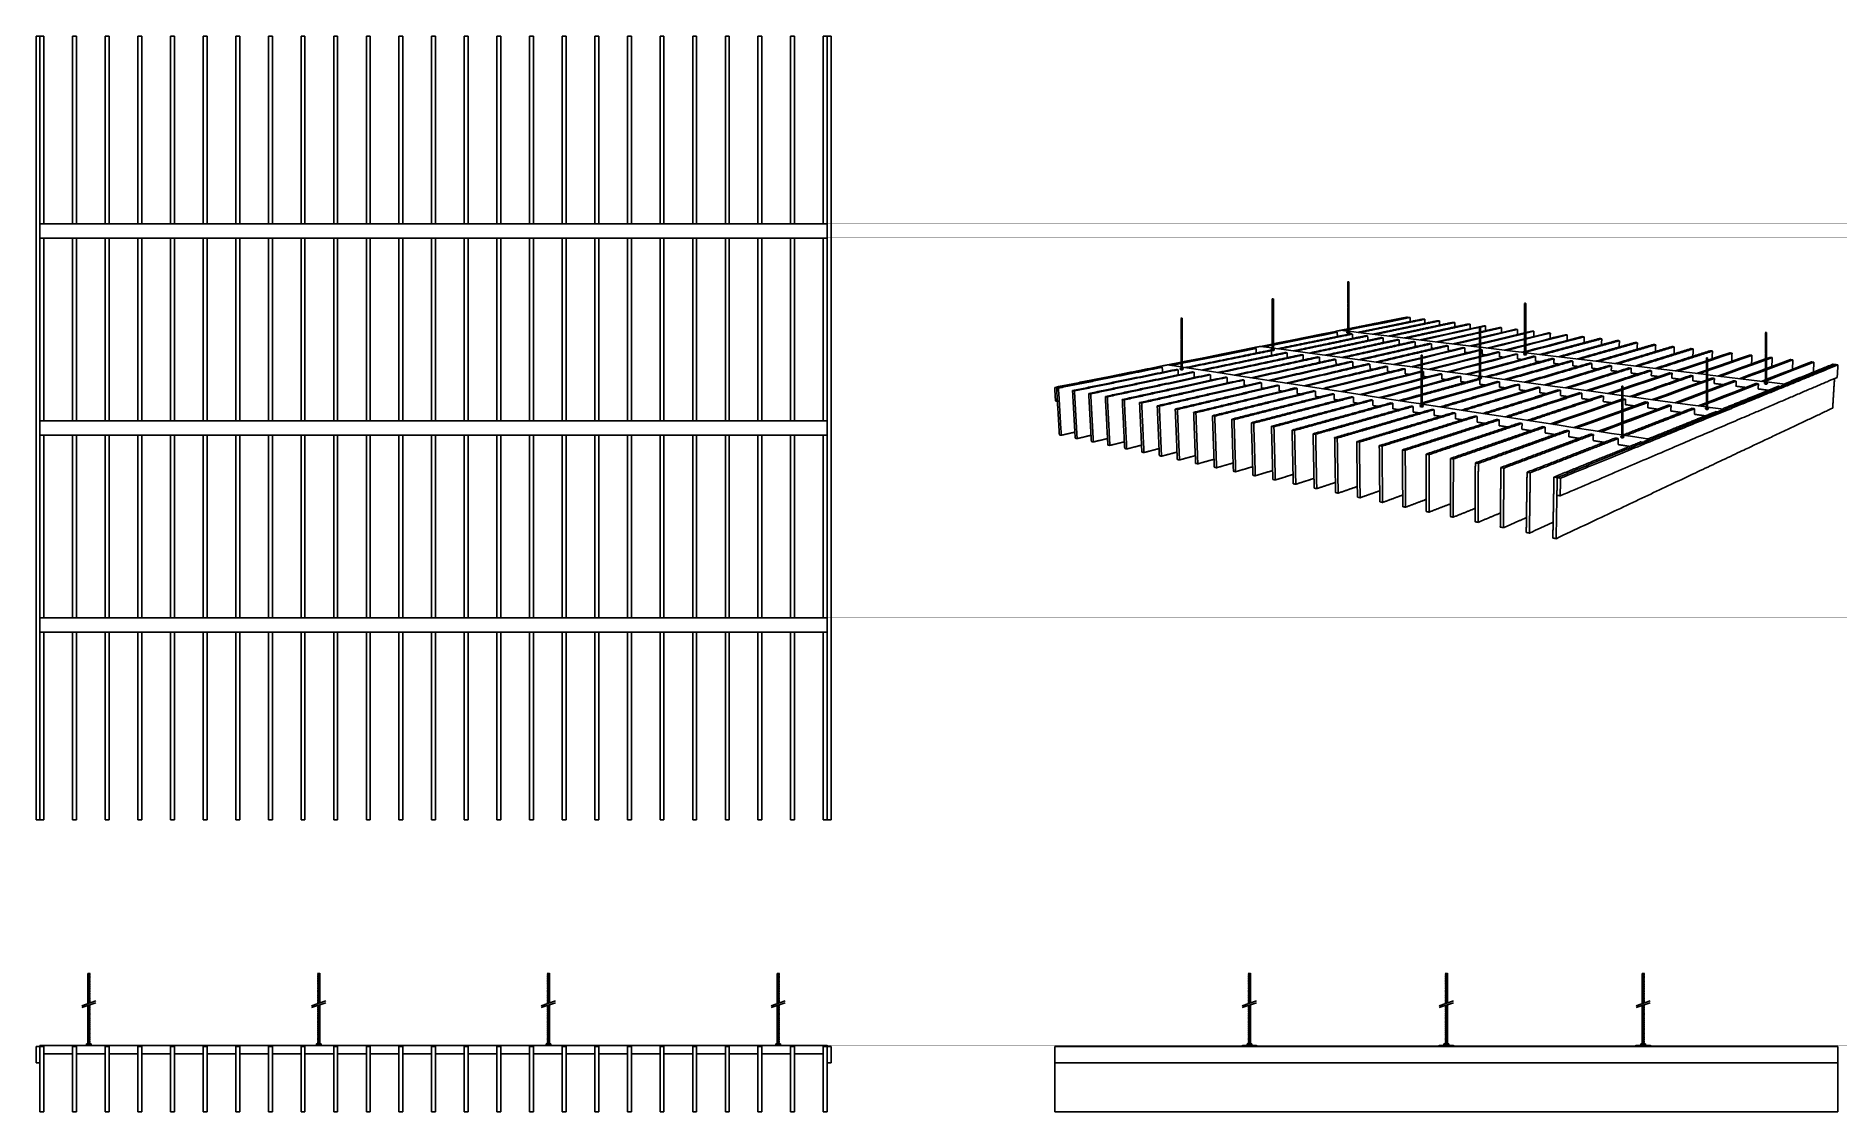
# Model space of a CAD drawing. Header units: millimetres. Extents: x 2538 to 24573, y 4449 to 23799.
# Drawn here: x 2862 to 8383, y 4694 to 7988 of the extents above; entities that cross this region are included whole.
import ezdxf

# ---------------------------------------------------------------- set-up
doc = ezdxf.new("R2010")
doc.units = ezdxf.units.MM
doc.layers.add('_HD_tornillo', color=30, linetype='Continuous')
doc.layers.add('Make2D$Visible$Curves', color=7, linetype='Continuous', true_color=0x000000)

# ---------------------------------------------------------------- blocks, each defined once
blk = doc.blocks.new('varilla roscada ISO')
for p, q in [((1059.9, -963.6), (1059.8, -963.7)), ((1059.8, -963.7), (1059.9, -963.8)), ((1059.9, -963.9), (1059.8, -964)), ((1059.8, -964), (1059.9, -964.1)), ((1059.9, -964.2), (1059.8, -964.3)), ((1059.8, -964.3), (1059.9, -964.4)), ((1059.9, -964.5), (1059.8, -964.7)), ((1059.8, -964.7), (1059.9, -964.8)), ((1059.9, -964.9), (1059.8, -965)), ((1059.8, -965), (1059.9, -965.1)), ((1059.9, -965.2), (1059.8, -965.3)), ((1059.8, -965.3), (1059.9, -965.4)), ((1059.9, -965.6), (1059.8, -965.7)), ((1059.8, -965.7), (1059.9, -965.8)), ((1059.8, -965.7), (1059.9, -965.8)), ((1059.9, -965.9), (1059.8, -966)), ((1059.8, -966), (1059.9, -966.1)), ((1059.9, -966.2), (1059.8, -966.3)), ((1059.8, -966.3), (1059.9, -966.4)), ((1059.9, -966.5), (1059.8, -966.7)), ((1059.8, -966.7), (1059.9, -966.8)), ((1059.9, -966.9), (1059.8, -967)), ((1059.8, -967), (1059.9, -967.1)), ((1059.8, -967), (1059.9, -967.1)), ((1059.9, -967.2), (1059.8, -967.4)), ((1059.8, -967.4), (1059.9, -967.5)), ((1059.9, -967.6), (1059.8, -967.7)), ((1059.8, -967.7), (1059.9, -967.8)), ((1059.9, -967.9), (1059.8, -968)), ((1059.8, -968), (1059.9, -968.1)), ((1059.9, -968.3), (1059.8, -968.4)), ((1059.8, -968.4), (1059.9, -968.5)), ((1059.8, -968.4), (1059.9, -968.5)), ((1059.9, -968.6), (1059.8, -968.7)), ((1059.8, -968.7), (1059.9, -968.8)), ((1059.9, -968.9), (1059.8, -969.1)), ((1059.8, -969.1), (1059.9, -969.1)), ((1059.9, -969.3), (1059.8, -969.4)), ((1059.8, -969.4), (1059.9, -969.5)), ((1059.9, -969.6), (1059.8, -969.7)), ((1059.8, -969.7), (1059.9, -969.8)), ((1059.9, -969.9), (1059.8, -970.1)), ((1059.9, -963.5), (1059.9, -963.6)), ((1059.9, -963.8), (1059.9, -963.9)), ((1059.9, -964.1), (1059.9, -964.2)), ((1059.9, -964.4), (1059.9, -964.5)), ((1059.9, -964.7), (1059.9, -964.9)), ((1059.9, -965.1), (1059.9, -965.2)), ((1059.9, -965.4), (1059.9, -965.6)), ((1059.9, -965.8), (1059.9, -965.9)), ((1059.9, -966.1), (1059.9, -966.2)), ((1059.9, -966.4), (1059.9, -966.5)), ((1059.9, -966.8), (1059.9, -966.9)), ((1059.9, -967.1), (1059.9, -967.2)), ((1059.9, -967.5), (1059.9, -967.6)), ((1059.9, -967.8), (1059.9, -967.9)), ((1059.9, -968.1), (1059.9, -968.3)), ((1059.9, -968.5), (1059.9, -968.6)), ((1059.9, -968.8), (1059.9, -968.9)), ((1059.9, -969.1), (1059.9, -969.3)), ((1059.9, -969.5), (1059.9, -969.6)), ((1059.9, -969.8), (1059.9, -969.9)), ((1060.8, -963.4), (1060.8, -963.5)), ((1060.8, -963.4), (1060.8, -963.5)), ((1060.8, -963.5), (1060.8, -963.7)), ((1060.8, -963.7), (1060.8, -963.9)), ((1060.8, -963.8), (1060.8, -963.7)), ((1060.8, -963.9), (1060.8, -964)), ((1060.8, -964.1), (1060.8, -964)), ((1060.8, -964.1), (1060.8, -964.2)), ((1060.8, -964.2), (1060.8, -964.3)), ((1060.8, -964.4), (1060.8, -964.3)), ((1060.8, -964.4), (1060.8, -964.5)), ((1060.8, -964.5), (1060.8, -964.6)), ((1060.8, -964.7), (1060.8, -964.6)), ((1060.8, -964.7), (1060.8, -964.8)), ((1060.8, -964.8), (1060.8, -965)), ((1060.8, -965), (1060.8, -965.2)), ((1060.8, -965), (1060.8, -965)), ((1060.8, -965.2), (1060.8, -965.3)), ((1060.8, -965.4), (1060.8, -965.3)), ((1060.8, -965.4), (1060.8, -965.5)), ((1060.8, -965.5), (1060.8, -965.6)), ((1060.8, -965.7), (1060.8, -965.6)), ((1060.8, -965.7), (1060.8, -965.6)), ((1060.8, -965.7), (1060.8, -965.9)), ((1060.8, -965.9), (1060.8, -966)), ((1060.8, -966.1), (1060.8, -966)), ((1060.8, -966.1), (1060.8, -966.2)), ((1060.8, -966.2), (1060.8, -966.3)), ((1060.8, -966.4), (1060.8, -966.3)), ((1060.8, -966.4), (1060.8, -966.5)), ((1060.8, -966.5), (1060.8, -966.6)), ((1060.8, -966.7), (1060.8, -966.6)), ((1060.8, -966.7), (1060.8, -966.9)), ((1060.8, -966.9), (1060.8, -967)), ((1060.8, -967.1), (1060.8, -967)), ((1060.8, -967.1), (1060.8, -967)), ((1060.8, -967.1), (1060.8, -967.2)), ((1060.8, -967.2), (1060.8, -967.3)), ((1060.8, -967.4), (1060.8, -967.3)), ((1060.8, -967.4), (1060.8, -967.5)), ((1060.8, -967.5), (1060.8, -967.7)), ((1060.8, -967.8), (1060.8, -967.7)), ((1060.8, -967.8), (1060.8, -967.9)), ((1060.8, -967.9), (1060.8, -968)), ((1060.8, -968.1), (1060.8, -968)), ((1060.8, -968.1), (1060.8, -968.2)), ((1060.8, -968.2), (1060.8, -968.4)), ((1060.8, -968.4), (1060.8, -968.4)), ((1060.8, -968.4), (1060.8, -968.6)), ((1060.8, -968.4), (1060.8, -968.4)), ((1060.8, -968.6), (1060.8, -968.7)), ((1060.8, -968.8), (1060.8, -968.7)), ((1060.8, -968.8), (1060.8, -968.9)), ((1060.8, -968.9), (1060.8, -969)), ((1060.8, -969.1), (1060.8, -969)), ((1060.8, -969.1), (1060.8, -969.2)), ((1060.8, -969.2), (1060.8, -969.3)), ((1060.8, -969.4), (1060.8, -969.3)), ((1060.8, -969.4), (1060.8, -969.6)), ((1060.8, -969.6), (1060.8, -969.7)), ((1060.8, -969.8), (1060.8, -969.7)), ((1060.8, -969.8), (1060.8, -969.9)), ((1060.8, -969.9), (1060.8, -970)), ((1060.8, -970.1), (1060.8, -970)), ((1059.8, -970.1), (1059.9, -970.2)), ((1059.9, -970.3), (1059.8, -970.4)), ((1059.8, -970.4), (1059.9, -970.5)), ((1059.9, -970.6), (1059.8, -970.7)), ((1059.8, -970.7), (1059.9, -970.8)), ((1059.9, -971), (1059.8, -971.1)), ((1059.8, -971.1), (1059.9, -971.2)), ((1059.9, -971.3), (1059.8, -971.4)), ((1059.8, -971.4), (1059.9, -971.5)), ((1059.9, -971.6), (1059.8, -971.7)), ((1059.8, -971.7), (1059.9, -971.8)), ((1059.9, -972), (1059.8, -972.1)), ((1059.8, -972.1), (1059.9, -972.2)), ((1059.9, -972.3), (1059.8, -972.4)), ((1059.8, -972.4), (1059.9, -972.5)), ((1059.9, -972.6), (1059.8, -972.8)), ((1059.8, -972.8), (1059.9, -972.9)), ((1059.9, -973), (1059.8, -973.1)), ((1059.8, -973.1), (1059.9, -973.2)), ((1059.9, -973.3), (1059.8, -973.4)), ((1059.8, -973.4), (1059.9, -973.5)), ((1059.9, -973.7), (1059.8, -973.8)), ((1059.8, -973.8), (1059.9, -973.9)), ((1059.9, -974), (1059.8, -974.1)), ((1059.8, -974.1), (1059.9, -974.2)), ((1059.9, -974.4), (1059.8, -974.5)), ((1059.8, -974.5), (1059.9, -974.6)), ((1059.9, -974.7), (1059.8, -974.8)), ((1059.8, -974.8), (1059.9, -974.9)), ((1059.9, -975.1), (1059.8, -975.2)), ((1059.8, -975.2), (1059.9, -975.3)), ((1059.9, -975.4), (1059.8, -975.5)), ((1059.8, -975.5), (1059.9, -975.6)), ((1059.9, -975.8), (1059.8, -975.9)), ((1059.8, -975.9), (1059.9, -976)), ((1059.9, -976.1), (1059.8, -976.2)), ((1059.8, -976.2), (1059.9, -976.3)), ((1059.9, -976.5), (1059.8, -976.6)), ((1059.8, -976.6), (1059.9, -976.7)), ((1059.9, -976.8), (1059.8, -976.9)), ((1059.8, -976.9), (1059.9, -977)), ((1059.9, -977.2), (1059.8, -977.3)), ((1059.8, -977.3), (1059.9, -977.4)), ((1059.9, -977.5), (1059.8, -977.6)), ((1059.8, -977.6), (1059.9, -977.7)), ((1059.9, -977.9), (1059.8, -978)), ((1059.8, -978), (1059.9, -978.1)), ((1059.9, -978.2), (1059.8, -978.3)), ((1059.8, -978.3), (1059.9, -978.4)), ((1059.9, -978.6), (1059.8, -978.7)), ((1059.8, -978.7), (1059.9, -978.8)), ((1059.9, -978.9), (1059.8, -979.1)), ((1059.8, -979.1), (1059.9, -979.2)), ((1059.9, -979.3), (1059.8, -979.4)), ((1059.8, -979.4), (1059.9, -979.5)), ((1059.9, -979.7), (1059.8, -979.8)), ((1059.8, -979.8), (1059.9, -979.9)), ((1059.9, -980), (1059.8, -980.1)), ((1059.8, -980.1), (1059.9, -980.2)), ((1059.9, -980.4), (1059.8, -980.5)), ((1059.8, -980.5), (1059.9, -980.6)), ((1059.9, -980.7), (1059.8, -980.8)), ((1059.8, -980.8), (1059.9, -980.9)), ((1059.9, -981.1), (1059.8, -981.2)), ((1059.8, -981.2), (1059.9, -981.3)), ((1059.9, -981.4), (1059.8, -981.5)), ((1059.8, -981.5), (1059.9, -981.6)), ((1059.9, -981.8), (1059.8, -981.9)), ((1059.8, -981.9), (1059.9, -982)), ((1059.9, -982.1), (1059.8, -982.3)), ((1059.8, -982.3), (1059.9, -982.4)), ((1059.9, -982.5), (1059.8, -982.7)), ((1059.8, -982.7), (1059.9, -982.8)), ((1059.9, -982.9), (1059.8, -983)), ((1059.8, -983), (1059.9, -983.1)), ((1059.9, -983.3), (1059.8, -983.4)), ((1059.9, -970.2), (1059.9, -970.3)), ((1059.9, -970.5), (1059.9, -970.6)), ((1059.9, -970.8), (1059.9, -971)), ((1059.9, -971.2), (1059.9, -971.3)), ((1059.9, -971.5), (1059.9, -971.6)), ((1059.9, -971.8), (1059.9, -972)), ((1059.9, -972.2), (1059.9, -972.3)), ((1059.9, -972.5), (1059.9, -972.6)), ((1059.9, -972.9), (1059.9, -973)), ((1059.9, -973.2), (1059.9, -973.3)), ((1059.9, -973.5), (1059.9, -973.7)), ((1059.9, -973.9), (1059.9, -974)), ((1059.9, -974.2), (1059.9, -974.4)), ((1059.9, -974.6), (1059.9, -974.7)), ((1059.9, -974.9), (1059.9, -975.1)), ((1059.9, -975.3), (1059.9, -975.4)), ((1059.9, -975.6), (1059.9, -975.8)), ((1059.9, -976), (1059.9, -976.1)), ((1059.9, -976.3), (1059.9, -976.5)), ((1059.9, -976.7), (1059.9, -976.8)), ((1059.9, -977), (1059.9, -977.2)), ((1059.9, -977.4), (1059.9, -977.5)), ((1059.9, -977.7), (1059.9, -977.9)), ((1059.9, -978.1), (1059.9, -978.2)), ((1059.9, -978.4), (1059.9, -978.6)), ((1059.9, -978.8), (1059.9, -978.9)), ((1059.9, -979.2), (1059.9, -979.3)), ((1059.9, -979.5), (1059.9, -979.7)), ((1059.9, -979.9), (1059.9, -980)), ((1059.9, -980.2), (1059.9, -980.4)), ((1059.9, -980.6), (1059.9, -980.7)), ((1059.9, -980.9), (1059.9, -981.1)), ((1059.9, -981.3), (1059.9, -981.4)), ((1059.9, -981.6), (1059.9, -981.8)), ((1059.9, -982), (1059.9, -982.1)), ((1059.9, -982.4), (1059.9, -982.5)), ((1059.9, -982.8), (1059.9, -982.9)), ((1059.9, -983.1), (1059.9, -983.3)), ((1060.8, -970.1), (1060.8, -970.2)), ((1060.8, -970.2), (1060.8, -970.4)), ((1060.8, -970.5), (1060.8, -970.4)), ((1060.8, -970.5), (1060.8, -970.6)), ((1060.8, -970.6), (1060.8, -970.7)), ((1060.8, -970.8), (1060.8, -970.7)), ((1060.8, -970.8), (1060.8, -970.9)), ((1060.8, -970.9), (1060.8, -971.1)), ((1060.8, -971.1), (1060.8, -971.1)), ((1060.8, -971.1), (1060.8, -971.3)), ((1060.8, -971.3), (1060.8, -971.4)), ((1060.8, -971.5), (1060.8, -971.4)), ((1060.8, -971.5), (1060.8, -971.6)), ((1060.8, -971.6), (1060.8, -971.7)), ((1060.8, -971.8), (1060.8, -971.7)), ((1060.8, -971.8), (1060.8, -971.9)), ((1060.8, -971.9), (1060.8, -972)), ((1060.8, -972.1), (1060.8, -972)), ((1060.8, -972.1), (1060.8, -972.3)), ((1060.8, -972.3), (1060.8, -972.4)), ((1060.8, -972.5), (1060.8, -972.4)), ((1060.8, -972.5), (1060.8, -972.6)), ((1060.8, -972.6), (1060.8, -972.7)), ((1060.8, -972.8), (1060.8, -972.7)), ((1060.8, -972.8), (1060.8, -972.9)), ((1060.8, -972.9), (1060.8, -973.1)), ((1060.8, -973.2), (1060.8, -973.1)), ((1060.8, -973.2), (1060.8, -973.3)), ((1060.8, -973.3), (1060.8, -973.4)), ((1060.8, -973.5), (1060.8, -973.4)), ((1060.8, -973.5), (1060.8, -973.6)), ((1060.8, -973.6), (1060.8, -973.8)), ((1060.8, -973.8), (1060.8, -974)), ((1060.8, -973.8), (1060.8, -973.8)), ((1060.8, -974), (1060.8, -974.1)), ((1060.8, -974.2), (1060.8, -974.1)), ((1060.8, -974.2), (1060.8, -974.3)), ((1060.8, -974.3), (1060.8, -974.5)), ((1060.8, -974.6), (1060.8, -974.5)), ((1060.8, -974.6), (1060.8, -974.7)), ((1060.8, -974.7), (1060.8, -974.8)), ((1060.8, -974.9), (1060.8, -974.8)), ((1060.8, -974.9), (1060.8, -975)), ((1060.8, -975), (1060.8, -975.2)), ((1060.8, -975.2), (1060.8, -975.4)), ((1060.8, -975.2), (1060.8, -975.2)), ((1060.8, -975.4), (1060.8, -975.5)), ((1060.8, -975.6), (1060.8, -975.5)), ((1060.8, -975.6), (1060.8, -975.8)), ((1060.8, -975.8), (1060.8, -975.9)), ((1060.8, -976), (1060.8, -975.9)), ((1060.8, -976), (1060.8, -976.1)), ((1060.8, -976.1), (1060.8, -976.2)), ((1060.8, -976.3), (1060.8, -976.2)), ((1060.8, -976.3), (1060.8, -976.4)), ((1060.8, -976.4), (1060.8, -976.6)), ((1060.8, -976.7), (1060.8, -976.6)), ((1060.8, -976.7), (1060.8, -976.8)), ((1060.8, -976.8), (1060.8, -976.9)), ((1060.8, -977), (1060.8, -976.9)), ((1060.8, -977), (1060.8, -977.1)), ((1060.8, -977.1), (1060.8, -977.3)), ((1060.8, -977.3), (1060.8, -977.3)), ((1060.8, -977.3), (1060.8, -977.5)), ((1060.8, -977.5), (1060.8, -977.6)), ((1060.8, -977.7), (1060.8, -977.6)), ((1060.8, -977.7), (1060.8, -977.8)), ((1060.8, -977.8), (1060.8, -978)), ((1060.8, -978.1), (1060.8, -978)), ((1060.8, -978.1), (1060.8, -978.2)), ((1060.8, -978.2), (1060.8, -978.3)), ((1060.8, -978.4), (1060.8, -978.3)), ((1060.8, -978.4), (1060.8, -978.5)), ((1060.8, -978.5), (1060.8, -978.7)), ((1060.8, -978.7), (1060.8, -978.9)), ((1060.8, -978.7), (1060.8, -978.7)), ((1060.8, -978.9), (1060.8, -979)), ((1060.8, -979.1), (1060.8, -979)), ((1060.8, -979.1), (1060.8, -979.3)), ((1060.8, -979.3), (1060.8, -979.4)), ((1060.8, -979.5), (1060.8, -979.4)), ((1060.8, -979.5), (1060.8, -979.6)), ((1060.8, -979.6), (1060.8, -979.8)), ((1060.8, -979.9), (1060.8, -979.8)), ((1060.8, -979.9), (1060.8, -980)), ((1060.8, -980), (1060.8, -980.1)), ((1060.8, -980.2), (1060.8, -980.1)), ((1060.8, -980.2), (1060.8, -980.3)), ((1060.8, -980.3), (1060.8, -980.5)), ((1060.8, -980.5), (1060.8, -980.5)), ((1060.8, -980.5), (1060.8, -980.7)), ((1060.8, -980.7), (1060.8, -980.8)), ((1060.8, -980.9), (1060.8, -980.8)), ((1060.8, -980.9), (1060.8, -981)), ((1060.8, -981), (1060.8, -981.2)), ((1060.8, -981.3), (1060.8, -981.2)), ((1060.8, -981.3), (1060.8, -981.4)), ((1060.8, -981.4), (1060.8, -981.5)), ((1060.8, -981.6), (1060.8, -981.5)), ((1060.8, -981.6), (1060.8, -981.7)), ((1060.8, -981.7), (1060.8, -981.9)), ((1060.8, -981.9), (1060.8, -982.1)), ((1060.8, -981.9), (1060.8, -981.9)), ((1060.8, -982.1), (1060.8, -982.2)), ((1060.8, -982.3), (1060.8, -982.2)), ((1060.8, -982.3), (1060.8, -982.5)), ((1060.8, -982.5), (1060.8, -982.6)), ((1060.8, -982.7), (1060.8, -982.6)), ((1060.8, -982.7), (1060.8, -982.9)), ((1060.8, -982.9), (1060.8, -983)), ((1060.8, -983.1), (1060.8, -983)), ((1060.8, -983.1), (1060.8, -983.2)), ((1060.8, -983.2), (1060.8, -983.4)), ((1059.8, -983.4), (1059.9, -983.5)), ((1059.9, -983.6), (1059.8, -983.7)), ((1059.8, -983.7), (1059.9, -983.8)), ((1059.9, -984), (1059.8, -984.1)), ((1059.8, -984.1), (1059.9, -984.2)), ((1059.9, -984.3), (1059.8, -984.4)), ((1059.8, -984.4), (1059.9, -984.5)), ((1059.9, -984.7), (1059.8, -984.8)), ((1059.8, -984.8), (1059.9, -984.9)), ((1059.9, -985), (1059.8, -985.1)), ((1059.8, -985.1), (1059.9, -985.2)), ((1059.9, -985.4), (1059.8, -985.5)), ((1059.8, -985.5), (1059.9, -985.6)), ((1059.9, -985.7), (1059.8, -985.8)), ((1059.8, -985.8), (1059.9, -985.9)), ((1059.9, -986.1), (1059.8, -986.2)), ((1059.8, -986.2), (1059.9, -986.3)), ((1059.9, -986.4), (1059.8, -986.5)), ((1059.8, -986.5), (1059.9, -986.6)), ((1059.9, -986.7), (1059.8, -986.9)), ((1059.8, -986.9), (1059.9, -987)), ((1059.9, -987.2), (1059.8, -987.3)), ((1059.8, -987.3), (1059.9, -987.4)), ((1059.9, -987.6), (1059.8, -987.7)), ((1059.8, -987.7), (1059.9, -987.8)), ((1059.9, -987.9), (1059.8, -988)), ((1059.8, -988), (1059.9, -988.1)), ((1059.9, -988.3), (1059.8, -988.4)), ((1059.8, -988.4), (1059.9, -988.5)), ((1059.9, -988.6), (1059.8, -988.7)), ((1059.8, -988.7), (1059.9, -988.8)), ((1059.9, -988.9), (1059.8, -989.1)), ((1059.8, -989.1), (1059.9, -989.2)), ((1059.9, -989.3), (1059.8, -989.4)), ((1059.8, -989.4), (1059.9, -989.5)), ((1059.9, -989.7), (1059.8, -989.8)), ((1059.8, -989.8), (1059.9, -989.9)), ((1059.9, -990), (1059.8, -990.1)), ((1059.8, -990.1), (1059.9, -990.2)), ((1059.9, -990.3), (1059.8, -990.5)), ((1059.8, -990.5), (1059.9, -990.6)), ((1059.9, -990.8), (1059.8, -990.9)), ((1059.8, -990.9), (1059.9, -991)), ((1059.9, -991.2), (1059.8, -991.3)), ((1059.8, -991.3), (1059.9, -991.4)), ((1059.9, -991.5), (1059.8, -991.6)), ((1059.8, -991.6), (1059.9, -991.7)), ((1059.9, -991.9), (1059.8, -992)), ((1059.8, -992), (1059.9, -992.1)), ((1059.9, -992.2), (1059.8, -992.3)), ((1059.8, -992.3), (1059.9, -992.4)), ((1059.9, -992.6), (1059.8, -992.7)), ((1059.8, -992.7), (1059.9, -992.8)), ((1059.9, -992.9), (1059.8, -993)), ((1059.8, -993), (1059.9, -993.1)), ((1059.9, -993.3), (1059.8, -993.4)), ((1059.8, -993.4), (1059.9, -993.5)), ((1059.9, -993.6), (1059.8, -993.7)), ((1059.8, -993.7), (1059.9, -993.8)), ((1059.9, -994), (1059.8, -994.1)), ((1059.8, -994.1), (1059.9, -994.2)), ((1059.9, -994.4), (1059.8, -994.5)), ((1059.8, -994.5), (1059.9, -994.6)), ((1059.9, -994.7), (1059.8, -994.9)), ((1059.8, -994.9), (1059.9, -994.9)), ((1059.9, -995.1), (1059.8, -995.2)), ((1059.8, -995.2), (1059.9, -995.3)), ((1059.9, -995.4), (1059.8, -995.6)), ((1059.8, -995.6), (1059.9, -995.7)), ((1059.9, -995.9), (1059.8, -996)), ((1059.8, -996), (1059.9, -996.1)), ((1059.9, -996.3), (1059.8, -996.4)), ((1059.8, -996.4), (1059.9, -996.5)), ((1059.9, -996.6), (1059.8, -996.7)), ((1059.9, -983.5), (1059.9, -983.6)), ((1059.9, -983.8), (1059.9, -984)), ((1059.9, -984.2), (1059.9, -984.3)), ((1059.9, -984.5), (1059.9, -984.7)), ((1059.9, -984.9), (1059.9, -985)), ((1059.9, -985.2), (1059.9, -985.4)), ((1059.9, -985.6), (1059.9, -985.7)), ((1059.9, -985.9), (1059.9, -986.1)), ((1059.9, -986.3), (1059.9, -986.4)), ((1059.9, -986.6), (1059.9, -986.7)), ((1059.9, -987), (1059.9, -987.2)), ((1059.9, -987.4), (1059.9, -987.6)), ((1059.9, -987.8), (1059.9, -987.9)), ((1059.9, -988.1), (1059.9, -988.3)), ((1059.9, -988.5), (1059.9, -988.6)), ((1059.9, -988.8), (1059.9, -988.9)), ((1059.9, -989.2), (1059.9, -989.3)), ((1059.9, -989.5), (1059.9, -989.7)), ((1059.9, -989.9), (1059.9, -990)), ((1059.9, -990.2), (1059.9, -990.3)), ((1059.9, -990.6), (1059.9, -990.8)), ((1059.9, -991), (1059.9, -991.2)), ((1059.9, -991.4), (1059.9, -991.5)), ((1059.9, -991.7), (1059.9, -991.9)), ((1059.9, -992.1), (1059.9, -992.2)), ((1059.9, -992.4), (1059.9, -992.6)), ((1059.9, -992.8), (1059.9, -992.9)), ((1059.9, -993.1), (1059.9, -993.3)), ((1059.9, -993.5), (1059.9, -993.6)), ((1059.9, -993.8), (1059.9, -994)), ((1059.9, -994.4), (1059.9, -994.2)), ((1059.9, -994.6), (1059.9, -994.7)), ((1059.9, -994.9), (1059.9, -995.1)), ((1059.9, -995.3), (1059.9, -995.4)), ((1059.9, -995.7), (1059.9, -995.9)), ((1059.9, -996.1), (1059.9, -996.3)), ((1059.9, -996.5), (1059.9, -996.6)), ((1060.8, -983.4), (1060.8, -983.4)), ((1060.8, -983.4), (1060.8, -983.6)), ((1060.8, -983.6), (1060.8, -983.7)), ((1060.8, -983.8), (1060.8, -983.7)), ((1060.8, -983.8), (1060.8, -983.9)), ((1060.8, -983.9), (1060.8, -984)), ((1060.8, -984.1), (1060.8, -984)), ((1060.8, -984.1), (1060.8, -984.3)), ((1060.8, -984.3), (1060.8, -984.4)), ((1060.8, -984.5), (1060.8, -984.4)), ((1060.8, -984.5), (1060.8, -984.6)), ((1060.8, -984.6), (1060.8, -984.8)), ((1060.8, -984.8), (1060.8, -984.8)), ((1060.8, -984.8), (1060.8, -985)), ((1060.8, -985), (1060.8, -985.1)), ((1060.8, -985.2), (1060.8, -985.1)), ((1060.8, -985.2), (1060.8, -985.3)), ((1060.8, -985.3), (1060.8, -985.4)), ((1060.8, -985.5), (1060.8, -985.4)), ((1060.8, -985.5), (1060.8, -985.7)), ((1060.8, -985.7), (1060.8, -985.8)), ((1060.8, -985.9), (1060.8, -985.8)), ((1060.8, -985.9), (1060.8, -986)), ((1060.8, -986), (1060.8, -986.2)), ((1060.8, -986.2), (1060.8, -986.2)), ((1060.8, -986.2), (1060.8, -986.4)), ((1060.8, -986.4), (1060.8, -986.5)), ((1060.8, -986.6), (1060.8, -986.5)), ((1060.8, -986.6), (1060.8, -986.7)), ((1060.8, -986.7), (1060.8, -986.8)), ((1060.8, -986.9), (1060.8, -986.8)), ((1060.8, -986.9), (1060.8, -987.2)), ((1060.8, -987.2), (1060.8, -987.3)), ((1060.8, -987.4), (1060.8, -987.3)), ((1060.8, -987.4), (1060.8, -987.5)), ((1060.8, -987.5), (1060.8, -987.7)), ((1060.8, -987.7), (1060.8, -987.9)), ((1060.8, -987.7), (1060.8, -987.7)), ((1060.8, -987.9), (1060.8, -988)), ((1060.8, -988.1), (1060.8, -988)), ((1060.8, -988.1), (1060.8, -988.2)), ((1060.8, -988.2), (1060.8, -988.3)), ((1060.8, -988.4), (1060.8, -988.3)), ((1060.8, -988.4), (1060.8, -988.6)), ((1060.8, -988.6), (1060.8, -988.7)), ((1060.8, -988.8), (1060.8, -988.7)), ((1060.8, -988.8), (1060.8, -988.9)), ((1060.8, -988.9), (1060.8, -989)), ((1060.8, -989.1), (1060.8, -989)), ((1060.8, -989.1), (1060.8, -989.3)), ((1060.8, -989.3), (1060.8, -989.4)), ((1060.8, -989.5), (1060.8, -989.4)), ((1060.8, -989.5), (1060.8, -989.6)), ((1060.8, -989.6), (1060.8, -989.7)), ((1060.8, -989.8), (1060.8, -989.7)), ((1060.8, -989.8), (1060.8, -990)), ((1060.8, -990), (1060.8, -990.1)), ((1060.8, -990.2), (1060.8, -990.1)), ((1060.8, -990.2), (1060.8, -990.3)), ((1060.8, -990.3), (1060.8, -990.5)), ((1060.8, -990.6), (1060.8, -990.5)), ((1060.8, -990.6), (1060.8, -990.7)), ((1060.8, -990.7), (1060.8, -990.9)), ((1060.8, -991), (1060.8, -990.9)), ((1060.8, -991), (1060.8, -991.2)), ((1060.8, -991.2), (1060.8, -991.3)), ((1060.8, -991.4), (1060.8, -991.3)), ((1060.8, -991.4), (1060.8, -991.5)), ((1060.8, -991.5), (1060.8, -991.6)), ((1060.8, -991.7), (1060.8, -991.6)), ((1060.8, -991.7), (1060.8, -991.8)), ((1060.8, -991.8), (1060.8, -992)), ((1060.8, -992.1), (1060.8, -992)), ((1060.8, -992.1), (1060.8, -992.2)), ((1060.8, -992.2), (1060.8, -992.3)), ((1060.8, -992.4), (1060.8, -992.3)), ((1060.8, -992.4), (1060.8, -992.5)), ((1060.8, -992.5), (1060.8, -992.7)), ((1060.8, -992.7), (1060.8, -992.7)), ((1060.8, -992.7), (1060.8, -992.9)), ((1060.8, -992.9), (1060.8, -993)), ((1060.8, -993.1), (1060.8, -993)), ((1060.8, -993.1), (1060.8, -993.2)), ((1060.8, -993.2), (1060.8, -993.4)), ((1060.8, -993.5), (1060.8, -993.4)), ((1060.8, -993.5), (1060.8, -993.6)), ((1060.8, -993.6), (1060.8, -993.7)), ((1060.8, -993.8), (1060.8, -993.7)), ((1060.8, -993.8), (1060.8, -993.9)), ((1060.8, -993.9), (1060.8, -994.1)), ((1060.8, -994.2), (1060.8, -994.1)), ((1060.8, -994.3), (1060.8, -994.2)), ((1060.8, -994.3), (1060.8, -994.5)), ((1060.8, -994.6), (1060.8, -994.5)), ((1060.8, -994.6), (1060.8, -994.7)), ((1060.8, -994.7), (1060.8, -994.8)), ((1060.8, -994.9), (1060.8, -994.8)), ((1060.8, -994.9), (1060.8, -995)), ((1060.8, -995), (1060.8, -995.2)), ((1060.8, -995.3), (1060.8, -995.2)), ((1060.8, -995.3), (1060.8, -995.4)), ((1060.8, -995.4), (1060.8, -995.6)), ((1060.8, -995.6), (1060.8, -995.8)), ((1060.8, -995.6), (1060.8, -995.6)), ((1060.8, -995.8), (1060.8, -996)), ((1060.8, -996.1), (1060.8, -996)), ((1060.8, -996.1), (1060.8, -996.2)), ((1060.8, -996.2), (1060.8, -996.4)), ((1060.8, -996.4), (1060.8, -996.6)), ((1060.8, -996.4), (1060.8, -996.4)), ((1060.8, -996.6), (1060.8, -996.7)), ((1059.3, -1000.5), (1059.5, -1000.2)), ((1059.3, -1001), (1059.3, -1000.5)), ((1059.9, -1001.4), (1059.3, -1001)), ((1059.8, -996.7), (1059.9, -996.8)), ((1059.9, -997), (1059.8, -997.1)), ((1059.8, -997.1), (1059.9, -997.2)), ((1059.9, -997.3), (1059.8, -997.4)), ((1059.8, -997.4), (1059.9, -997.5)), ((1059.9, -997.6), (1059.8, -997.8)), ((1059.8, -997.8), (1059.9, -997.9)), ((1059.9, -998), (1059.8, -998.1)), ((1059.8, -998.1), (1059.9, -998.2)), ((1059.9, -998.4), (1059.8, -998.5)), ((1059.8, -998.5), (1059.9, -998.6)), ((1059.9, -998.7), (1059.8, -998.8)), ((1059.8, -998.8), (1059.9, -998.9)), ((1059.9, -999), (1059.8, -999.2)), ((1059.8, -999.2), (1059.9, -999.3)), ((1059.9, -999.4), (1059.8, -999.5)), ((1059.8, -999.5), (1059.9, -999.6)), ((1059.9, -999.8), (1059.8, -999.9)), ((1059.8, -999.9), (1059.9, -1000)), ((1059.9, -1000.1), (1059.8, -1000.2)), ((1059.8, -1000.2), (1059.9, -1000.3)), ((1059.9, -996.8), (1059.9, -997)), ((1059.9, -997.2), (1059.9, -997.3)), ((1059.9, -997.5), (1059.9, -997.6)), ((1059.9, -997.9), (1059.9, -998)), ((1059.9, -998.2), (1059.9, -998.4)), ((1059.9, -998.6), (1059.9, -998.7)), ((1059.9, -998.9), (1059.9, -999)), ((1059.9, -999.3), (1059.9, -999.4)), ((1059.9, -999.6), (1059.9, -999.8)), ((1059.9, -1000), (1059.9, -1000.1)), ((1059.9, -1000.3), (1059.9, -1000.4)), ((1059.9, -1000.4), (1059.9, -1000.5)), ((1059.9, -1000.9), (1059.9, -1001.4)), ((1060.9, -1001.4), (1059.9, -1001.4)), ((1060.8, -996.8), (1060.8, -996.7)), ((1060.8, -996.8), (1060.8, -996.9)), ((1060.8, -996.9), (1060.8, -997)), ((1060.8, -997.1), (1060.8, -997)), ((1060.8, -997.1), (1060.8, -997.3)), ((1060.8, -997.3), (1060.8, -997.4)), ((1060.8, -997.5), (1060.8, -997.4)), ((1060.8, -997.5), (1060.8, -997.6)), ((1060.8, -997.6), (1060.8, -997.7)), ((1060.8, -997.8), (1060.8, -997.7)), ((1060.8, -997.8), (1060.8, -998)), ((1060.8, -998), (1060.8, -998.1)), ((1060.8, -998.2), (1060.8, -998.1)), ((1060.8, -998.2), (1060.8, -998.3)), ((1060.8, -998.3), (1060.8, -998.4)), ((1060.8, -998.5), (1060.8, -998.4)), ((1060.8, -998.5), (1060.8, -998.7)), ((1060.8, -998.7), (1060.8, -998.8)), ((1060.8, -998.9), (1060.8, -998.8)), ((1060.8, -998.9), (1060.8, -999)), ((1060.8, -999), (1060.8, -999.1)), ((1060.8, -999.2), (1060.8, -999.1)), ((1060.8, -999.2), (1060.8, -999.4)), ((1060.8, -999.4), (1060.8, -999.5)), ((1060.8, -999.6), (1060.8, -999.5)), ((1060.8, -999.6), (1060.8, -999.7)), ((1060.8, -999.7), (1060.8, -999.9)), ((1060.8, -999.9), (1060.8, -1000.1)), ((1060.8, -999.9), (1060.8, -999.9)), ((1060.8, -1000.1), (1060.8, -1000.2)), ((1060.8, -1000.3), (1060.8, -1000.2)), ((1060.8, -1000.3), (1060.8, -1000.4)), ((1060.8, -1000.4), (1060.8, -1000.5)), ((1060.9, -1000.9), (1060.9, -1001.4)), ((1061.4, -1001), (1060.9, -1001.4)), ((1061.4, -1000.5), (1061.2, -1000.2)), ((1061.4, -1000.5), (1061.4, -1001))]:
    blk.add_line(p, q)
for points in [[(1060.8, -999.9, -0.050174), (1061, -1000, -0.103273), (1061.2, -1000.2, -0.179504), (1061.2, -1000.3, -0.179504), (1061.2, -1000.4, -0.103273), (1061, -1000.6, -0.06305), (1060.7, -1000.7, -0.049252), (1060.4, -1000.7, -0.049252), (1060, -1000.7, -0.06305), (1059.7, -1000.6, -0.103273), (1059.5, -1000.5, -0.179504), (1059.5, -1000.3, -0.179504), (1059.5, -1000.2, -0.103273), (1059.7, -1000, -0.040066), (1059.9, -1000)], [(1060.8, -1000.1, -0.054589), (1060.9, -1000.2, -0.152216), (1060.9, -1000.3, -0.152216), (1060.9, -1000.4, -0.106943), (1060.7, -1000.5, -0.074343), (1060.6, -1000.6, -0.060974), (1060.4, -1000.6, -0.060974), (1060.1, -1000.6, -0.074343), (1060, -1000.6, -0.106943), (1059.8, -1000.4, -0.152216), (1059.8, -1000.3, -0.124765), (1059.8, -1000.2, -0.124765)]]:
    blk.add_lwpolyline(points, format="xyb")
for centre, radius, start, end in [((1060.3, -962.7), 1.11, 244.4352, 298.2918), ((1060.3, -963), 1.11, 244.4352, 298.2918), ((1060.3, -963.3), 1.11, 244.4352, 298.2918), ((1060.3, -963.7), 1.11, 244.4352, 298.2918), ((1060.3, -964), 1.11, 244.4352, 298.2918), ((1060.3, -964.3), 1.11, 244.4352, 298.2918), ((1060.3, -964.7), 1.11, 244.4352, 298.2918), ((1060.3, -965), 1.11, 244.4352, 298.2918), ((1060.3, -965.3), 1.11, 244.4352, 298.2918), ((1060.3, -965.7), 1.11, 244.4352, 298.2918), ((1060.3, -966), 1.11, 244.4352, 298.2918), ((1060.3, -966.4), 1.11, 244.4352, 298.2918), ((1060.3, -966.7), 1.11, 244.4352, 298.2918), ((1060.3, -967), 1.11, 244.4352, 298.2918), ((1060.3, -967.4), 1.11, 244.4352, 298.2918), ((1060.3, -967.7), 1.11, 244.4352, 298.2918), ((1060.3, -968), 1.11, 244.4352, 298.2918), ((1060.3, -968.4), 1.11, 244.4352, 298.2918), ((1060.3, -968.7), 1.11, 244.4352, 298.2918), ((1060.3, -969.1), 1.11, 244.4352, 298.2918), ((1060.3, -962.5), 1.15, 250.3854, 294.0751), ((1060.3, -962.8), 1.15, 250.3854, 294.0751), ((1060.3, -963.1), 1.15, 250.3854, 294.0751), ((1060.3, -963.5), 1.15, 250.3854, 294.0751), ((1060.3, -963.8), 1.15, 250.3854, 294.0751), ((1060.3, -964.1), 1.15, 250.3854, 294.0751), ((1060.3, -964.5), 1.15, 250.3854, 294.0751), ((1060.3, -964.8), 1.15, 250.3854, 294.0751), ((1060.3, -965.1), 1.15, 250.3854, 294.0751), ((1060.3, -965.4), 1.15, 250.3854, 294.0751), ((1060.3, -965.5), 1.15, 250.3854, 294.0751), ((1060.3, -965.8), 1.15, 250.3854, 294.0751), ((1060.3, -966.2), 1.15, 250.3854, 294.0751), ((1060.3, -966.5), 1.15, 250.3854, 294.0751), ((1060.3, -966.8), 1.15, 250.3854, 294.0751), ((1060.3, -967.2), 1.15, 250.3854, 294.0751), ((1060.3, -967.5), 1.15, 250.3854, 294.0751), ((1060.3, -967.9), 1.15, 250.3854, 294.0751), ((1060.3, -968.2), 1.15, 250.3854, 294.0751), ((1060.3, -968.5), 1.15, 250.3854, 294.0751), ((1060.3, -968.9), 1.15, 250.3854, 294.0751), ((1060.3, -969.4), 1.11, 244.4352, 298.2918), ((1060.3, -969.7), 1.11, 244.4352, 298.2918), ((1060.3, -970.1), 1.11, 244.4352, 298.2918), ((1060.3, -970.4), 1.11, 244.4352, 298.2918), ((1060.3, -970.7), 1.11, 244.4352, 298.2918), ((1060.3, -971.1), 1.11, 244.4352, 298.2918), ((1060.3, -971.4), 1.11, 244.4352, 298.2918), ((1060.3, -971.7), 1.11, 244.4352, 298.2918), ((1060.3, -972.1), 1.11, 244.4352, 298.2918), ((1060.3, -972.4), 1.11, 244.4352, 298.2918), ((1060.3, -972.8), 1.11, 244.4352, 298.2918), ((1060.3, -973.1), 1.11, 244.4352, 298.2918), ((1060.3, -973.5), 1.11, 244.4352, 298.2918), ((1060.3, -973.8), 1.11, 244.4352, 298.2918), ((1060.3, -974.2), 1.11, 244.4352, 298.2918), ((1060.3, -974.5), 1.11, 244.4352, 298.2918), ((1060.3, -974.9), 1.11, 244.4352, 298.2918), ((1060.3, -975.2), 1.11, 244.4352, 298.2918), ((1060.3, -975.6), 1.11, 244.4352, 298.2918), ((1060.3, -975.9), 1.11, 244.4352, 298.2918), ((1060.3, -976.3), 1.11, 244.4352, 298.2918), ((1060.3, -976.6), 1.11, 244.4352, 298.2918), ((1060.3, -977), 1.11, 244.4352, 298.2918), ((1060.3, -977.3), 1.11, 244.4352, 298.2918), ((1060.3, -977.7), 1.11, 244.4352, 298.2918), ((1060.3, -978.1), 1.11, 244.4352, 298.2918), ((1060.3, -978.4), 1.11, 244.4352, 298.2918), ((1060.3, -978.8), 1.11, 244.4352, 298.2918), ((1060.3, -979.1), 1.11, 244.4352, 298.2918), ((1060.3, -979.5), 1.11, 244.4352, 298.2918), ((1060.3, -979.8), 1.11, 244.4352, 298.2918), ((1060.3, -980.2), 1.11, 244.4352, 298.2918), ((1060.3, -980.5), 1.11, 244.4352, 298.2918), ((1060.3, -980.9), 1.11, 244.4352, 298.2918), ((1060.3, -981.2), 1.11, 244.4352, 298.2918), ((1060.3, -981.7), 1.11, 244.4352, 298.2918), ((1060.3, -982), 1.11, 244.4352, 298.2918), ((1060.3, -969.2), 1.15, 250.3854, 294.0751), ((1060.3, -969.5), 1.15, 250.3854, 294.0751), ((1060.3, -969.9), 1.15, 250.3854, 294.0751), ((1060.3, -970.2), 1.15, 250.3854, 294.0751), ((1060.3, -970.5), 1.15, 250.3854, 294.0751), ((1060.3, -970.9), 1.15, 250.3854, 294.0751), ((1060.3, -971.2), 1.15, 250.3854, 294.0751), ((1060.3, -971.6), 1.15, 250.3854, 294.0751), ((1060.3, -971.9), 1.15, 250.3854, 294.0751), ((1060.3, -972.2), 1.15, 250.3854, 294.0751), ((1060.3, -972.6), 1.15, 250.3854, 294.0751), ((1060.3, -972.9), 1.15, 250.3854, 294.0751), ((1060.3, -973.3), 1.15, 250.3854, 294.0751), ((1060.3, -973.6), 1.15, 250.3854, 294.0751), ((1060.3, -974), 1.15, 250.3854, 294.0751), ((1060.3, -974.3), 1.15, 250.3854, 294.0751), ((1060.3, -974.7), 1.15, 250.3854, 294.0751), ((1060.3, -975.1), 1.15, 250.3854, 294.0751), ((1060.3, -975.4), 1.15, 250.3854, 294.0751), ((1060.3, -975.7), 1.15, 250.3854, 294.0751), ((1060.3, -976.1), 1.15, 250.3854, 294.0751), ((1060.3, -976.5), 1.15, 250.3854, 294.0751), ((1060.3, -976.8), 1.15, 250.3854, 294.0751), ((1060.3, -977.1), 1.15, 250.3854, 294.0751), ((1060.3, -977.5), 1.15, 250.3854, 294.0751), ((1060.3, -977.9), 1.15, 250.3854, 294.0751), ((1060.3, -978.3), 1.15, 250.3854, 294.0751), ((1060.3, -978.6), 1.15, 250.3854, 294.0751), ((1060.3, -978.9), 1.15, 250.3854, 294.0751), ((1060.3, -979.3), 1.15, 250.3854, 294.0751), ((1060.3, -979.6), 1.15, 250.3854, 294.0751), ((1060.3, -980), 1.15, 250.3854, 294.0751), ((1060.3, -980.3), 1.15, 250.3854, 294.0751), ((1060.3, -980.7), 1.15, 250.3854, 294.0751), ((1060.3, -981.1), 1.15, 250.3854, 294.0751), ((1060.3, -981.5), 1.15, 250.3854, 294.0751), ((1060.3, -981.8), 1.15, 250.3854, 294.0751), ((1060.3, -982.2), 1.15, 250.3854, 294.0751), ((1060.3, -982.4), 1.11, 244.4352, 298.2918), ((1060.3, -982.7), 1.11, 244.4352, 298.2918), ((1060.3, -983.1), 1.11, 244.4352, 298.2918), ((1060.3, -983.4), 1.11, 244.4352, 298.2918), ((1060.3, -983.8), 1.11, 244.4352, 298.2918), ((1060.3, -984.1), 1.11, 244.4352, 298.2918), ((1060.3, -984.5), 1.11, 244.4352, 298.2918), ((1060.3, -984.8), 1.11, 244.4352, 298.2918), ((1060.3, -985.2), 1.11, 244.4352, 298.2918), ((1060.3, -985.5), 1.11, 244.4352, 298.2918), ((1060.3, -985.9), 1.11, 244.4352, 298.2918), ((1060.3, -986.3), 1.11, 244.4352, 298.2918), ((1060.3, -986.7), 1.11, 244.4352, 298.2918), ((1060.3, -987), 1.11, 244.4352, 298.2918), ((1060.3, -987.4), 1.11, 244.4352, 298.2918), ((1060.3, -987.7), 1.11, 244.4352, 298.2918), ((1060.3, -988.1), 1.11, 244.4352, 298.2918), ((1060.3, -988.4), 1.11, 244.4352, 298.2918), ((1060.3, -988.8), 1.11, 244.4352, 298.2918), ((1060.3, -989.1), 1.11, 244.4352, 298.2918), ((1060.3, -989.5), 1.11, 244.4352, 298.2918), ((1060.3, -989.9), 1.11, 244.4352, 298.2918), ((1060.3, -990.3), 1.11, 244.4352, 298.2918), ((1060.3, -990.6), 1.11, 244.4352, 298.2918), ((1060.3, -991), 1.11, 244.4352, 298.2918), ((1060.3, -991.3), 1.11, 244.4352, 298.2918), ((1060.3, -991.7), 1.11, 244.4352, 298.2918), ((1060.3, -992), 1.11, 244.4352, 298.2918), ((1060.3, -992.4), 1.11, 244.4352, 298.2918), ((1060.3, -992.7), 1.11, 244.4352, 298.2918), ((1060.3, -993.1), 1.11, 244.4352, 298.2918), ((1060.3, -993.5), 1.11, 244.4352, 298.2918), ((1060.3, -993.8), 1.11, 244.4352, 298.2918), ((1060.3, -994.2), 1.11, 244.4352, 298.2918), ((1060.3, -994.6), 1.11, 244.4352, 298.2918), ((1060.3, -995), 1.11, 244.4352, 298.2918), ((1060.3, -995.4), 1.11, 244.4352, 298.2918), ((1060.3, -982.5), 1.15, 250.3854, 294.0751), ((1060.3, -982.9), 1.15, 250.3854, 294.0751), ((1060.3, -983.2), 1.15, 250.3854, 294.0751), ((1060.3, -983.6), 1.15, 250.3854, 294.0751), ((1060.3, -983.9), 1.15, 250.3854, 294.0751), ((1060.3, -984.3), 1.15, 250.3854, 294.0751), ((1060.3, -984.6), 1.15, 250.3854, 294.0751), ((1060.3, -985), 1.15, 250.3854, 294.0751), ((1060.3, -985.3), 1.15, 250.3854, 294.0751), ((1060.3, -985.7), 1.15, 250.3854, 294.0751), ((1060.3, -986.1), 1.15, 250.3854, 294.0751), ((1060.3, -986.5), 1.15, 250.3854, 294.0751), ((1060.3, -986.8), 1.15, 250.3854, 294.0751), ((1060.3, -987.2), 1.15, 250.3854, 294.0751), ((1060.3, -987.5), 1.15, 250.3854, 294.0751), ((1060.3, -987.9), 1.15, 250.3854, 294.0751), ((1060.3, -988.2), 1.15, 250.3854, 294.0751), ((1060.3, -988.6), 1.15, 250.3854, 294.0751), ((1060.3, -988.9), 1.15, 250.3854, 294.0751), ((1060.3, -989.3), 1.15, 250.3854, 294.0751), ((1060.3, -989.7), 1.15, 250.3854, 294.0751), ((1060.3, -990.1), 1.15, 250.3854, 294.0751), ((1060.3, -990.4), 1.15, 250.3854, 294.0751), ((1060.3, -990.8), 1.15, 250.3854, 294.0751), ((1060.3, -991.1), 1.15, 250.3854, 294.0751), ((1060.3, -991.5), 1.15, 250.3854, 294.0751), ((1060.3, -991.8), 1.15, 250.3854, 294.0751), ((1060.3, -992.2), 1.15, 250.3854, 294.0751), ((1060.3, -992.5), 1.15, 250.3854, 294.0751), ((1060.3, -992.9), 1.15, 250.3854, 294.0751), ((1060.3, -993.3), 1.15, 250.3854, 294.0751), ((1060.3, -993.7), 1.15, 250.3854, 294.0751), ((1060.3, -994), 1.15, 250.3854, 294.0751), ((1060.3, -994.3), 1.15, 250.3854, 294.0751), ((1060.3, -994.8), 1.15, 250.3854, 294.0751), ((1060.3, -995.2), 1.15, 250.3854, 294.0751), ((1060.3, -995.5), 1.15, 250.3854, 294.0751), ((1059.4, -1001), 0.459, 4.3437, 97.5693), ((1060.3, -995.7), 1.11, 244.4352, 298.2918), ((1060.3, -996.1), 1.11, 244.4352, 298.2918), ((1060.3, -996.4), 1.11, 244.4352, 298.2918), ((1060.3, -996.8), 1.11, 244.4352, 298.2918), ((1060.3, -997.1), 1.11, 244.4352, 298.2918), ((1060.3, -997.5), 1.11, 244.4352, 298.2918), ((1060.3, -997.8), 1.11, 244.4352, 298.2918), ((1060.3, -998.2), 1.11, 244.4352, 298.2918), ((1060.3, -998.5), 1.11, 244.4352, 298.2918), ((1060.3, -998.9), 1.11, 244.4352, 298.2918), ((1060.3, -999.2), 1.11, 244.4352, 298.2918), ((1060.3, -995.9), 1.15, 250.3854, 294.0751), ((1060.3, -996.2), 1.15, 250.3854, 294.0751), ((1060.3, -996.6), 1.15, 250.3854, 294.0751), ((1060.3, -996.9), 1.15, 250.3854, 294.0751), ((1060.3, -997.3), 1.15, 250.3854, 294.0751), ((1060.3, -997.6), 1.15, 250.3854, 294.0751), ((1060.3, -998), 1.15, 250.3854, 294.0751), ((1060.3, -998.3), 1.15, 250.3854, 294.0751), ((1060.3, -998.7), 1.15, 250.3854, 294.0751), ((1060.3, -999), 1.15, 250.3854, 294.0751), ((1060.3, -999.4), 1.15, 250.3854, 294.0751), ((1060.4, -1001.6), 0.854, 53.8922, 127.632), ((1061.3, -1000.9), 0.463, 84.5732, 176.5622)]:
    blk.add_arc(centre, radius, start, end)
blk.add_ellipse((1060.3, -963.4), major_axis=(-0.426, -0.017), ratio=0.217707)

msp = doc.modelspace()

# ---------------------------------------------------------------- linework, layer by layer
at = {"layer": '_HD_tornillo'}
for p, q in [((3020.8, 5117.8), (3020.2, 5117)), ((3020.2, 5117), (3027.3, 5117.2)), ((3020.2, 5117), (3020.8, 5116.3)), ((3020.8, 5115.4), (3020.2, 5114.6)), ((3020.2, 5114.6), (3027.3, 5114.8)), ((3020.2, 5114.6), (3020.8, 5113.9)), ((3020.8, 5113.2), (3020.2, 5112.3)), ((3020.2, 5112.3), (3027.3, 5112.5)), ((3020.2, 5112.3), (3020.8, 5111.7)), ((3020.8, 5110.8), (3020.2, 5110)), ((3020.2, 5110), (3027.3, 5110.2)), ((3020.2, 5110), (3020.8, 5109.3)), ((3020.8, 5108.4), (3020.2, 5107.6)), ((3020.2, 5107.6), (3027.3, 5107.8)), ((3020.2, 5107.6), (3020.8, 5106.9)), ((3020.8, 5106), (3020.2, 5105.2)), ((3020.2, 5105.2), (3027.3, 5105.4)), ((3020.2, 5105.2), (3020.8, 5104.5)), ((3020.8, 5103.6), (3020.2, 5102.8)), ((3020.2, 5102.8), (3027.3, 5103)), ((3020.2, 5102.8), (3020.8, 5102.1)), ((3020.8, 5101.2), (3020.2, 5100.4)), ((3020.2, 5100.4), (3027.3, 5100.6)), ((3020.2, 5100.4), (3020.8, 5099.7)), ((3020.8, 5098.8), (3020.2, 5098)), ((3020.2, 5098), (3027.3, 5098.1)), ((3020.2, 5098), (3020.8, 5097.3)), ((3020.8, 5096.4), (3020.2, 5095.6)), ((3020.2, 5095.6), (3027.3, 5095.8)), ((3020.2, 5095.6), (3020.8, 5094.9)), ((3020.8, 5094.1), (3020.2, 5093.3)), ((3020.2, 5093.3), (3027.3, 5093.5)), ((3020.2, 5093.3), (3020.8, 5092.6)), ((3020.8, 5091.8), (3020.2, 5090.9)), ((3020.2, 5090.9), (3027.3, 5091.1)), ((3020.2, 5090.9), (3020.8, 5090.3)), ((3020.8, 5089.4), (3020.2, 5088.6)), ((3020.2, 5088.6), (3027.3, 5088.8)), ((3020.2, 5088.6), (3020.8, 5087.9)), ((3020.8, 5087.1), (3020.2, 5086.3)), ((3020.2, 5086.3), (3027.3, 5086.5)), ((3020.2, 5086.3), (3020.8, 5085.6)), ((3020.8, 5084.6), (3020.2, 5083.8)), ((3020.2, 5083.8), (3027.3, 5083.9)), ((3020.2, 5083.8), (3020.8, 5083.1)), ((3020.8, 5082.3), (3020.2, 5081.5)), ((3020.2, 5081.5), (3027.3, 5081.7)), ((3020.2, 5081.5), (3020.8, 5080.8)), ((3020.8, 5080), (3020.2, 5079.1)), ((3020.8, 5116.3), (3026.8, 5116.6)), ((3020.8, 5116.3), (3020.8, 5115.4)), ((3020.8, 5115.4), (3026.8, 5115.7)), ((3020.8, 5113.9), (3026.8, 5114.2)), ((3020.8, 5113.9), (3020.8, 5113.2)), ((3020.8, 5113.2), (3026.8, 5113.4)), ((3020.8, 5111.7), (3026.8, 5111.9)), ((3020.8, 5111.7), (3020.8, 5110.8)), ((3020.8, 5110.8), (3026.8, 5111)), ((3020.8, 5109.3), (3026.8, 5109.5)), ((3020.8, 5109.3), (3020.8, 5108.4)), ((3020.8, 5108.4), (3026.8, 5108.7)), ((3020.8, 5106.9), (3026.8, 5107.2)), ((3020.8, 5106.9), (3020.8, 5106)), ((3020.8, 5106), (3026.8, 5106.3)), ((3020.8, 5104.5), (3026.8, 5104.8)), ((3020.8, 5104.5), (3020.8, 5103.6)), ((3020.8, 5103.6), (3026.8, 5103.8)), ((3020.8, 5102.1), (3026.8, 5102.3)), ((3020.8, 5102.1), (3020.8, 5101.2)), ((3020.8, 5101.2), (3026.8, 5101.4)), ((3020.8, 5099.7), (3026.8, 5099.9)), ((3020.8, 5099.7), (3020.8, 5098.8)), ((3020.8, 5098.8), (3026.8, 5099)), ((3020.8, 5097.3), (3026.8, 5097.5)), ((3020.8, 5097.3), (3020.8, 5096.4)), ((3020.8, 5096.4), (3026.8, 5096.6)), ((3020.8, 5094.9), (3026.8, 5095.1)), ((3020.8, 5094.9), (3020.8, 5094.1)), ((3020.8, 5094.1), (3026.8, 5094.4)), ((3020.8, 5092.6), (3026.8, 5092.9)), ((3020.8, 5092.6), (3020.8, 5091.8)), ((3020.8, 5091.8), (3026.8, 5092)), ((3020.8, 5090.3), (3026.8, 5090.5)), ((3020.8, 5090.3), (3020.8, 5089.4)), ((3020.8, 5089.4), (3026.8, 5089.6)), ((3020.8, 5087.9), (3026.8, 5088.1)), ((3020.8, 5087.9), (3020.8, 5087.1)), ((3020.8, 5087.1), (3026.8, 5087.4)), ((3020.8, 5085.6), (3026.8, 5085.9)), ((3020.8, 5085.6), (3020.8, 5084.6)), ((3020.8, 5084.6), (3026.8, 5084.8)), ((3020.8, 5083.1), (3026.8, 5083.3)), ((3020.8, 5083.1), (3020.8, 5082.3)), ((3020.8, 5082.3), (3026.8, 5082.5)), ((3020.8, 5080.8), (3026.8, 5081)), ((3020.8, 5080.8), (3020.8, 5080)), ((3020.8, 5080), (3026.8, 5080.2)), ((3026.8, 5118.1), (3027.3, 5117.2)), ((3026.8, 5116.6), (3027.3, 5117.2)), ((3026.8, 5116.6), (3026.8, 5115.7)), ((3026.8, 5115.7), (3027.3, 5114.8)), ((3026.8, 5114.2), (3027.3, 5114.8)), ((3026.8, 5114.2), (3026.8, 5113.4)), ((3026.8, 5113.4), (3027.3, 5112.5)), ((3026.8, 5111.9), (3027.3, 5112.5)), ((3026.8, 5111.9), (3026.8, 5111)), ((3026.8, 5111), (3027.3, 5110.2)), ((3026.8, 5109.5), (3027.3, 5110.2)), ((3026.8, 5109.5), (3026.8, 5108.7)), ((3026.8, 5108.7), (3027.3, 5107.8)), ((3026.8, 5107.2), (3027.3, 5107.8)), ((3026.8, 5107.2), (3026.8, 5106.3)), ((3026.8, 5106.3), (3027.3, 5105.4)), ((3026.8, 5104.8), (3027.3, 5105.4)), ((3026.8, 5104.8), (3026.8, 5103.8)), ((3026.8, 5103.8), (3027.3, 5103)), ((3026.8, 5102.3), (3027.3, 5103)), ((3026.8, 5102.3), (3026.8, 5101.4)), ((3026.8, 5101.4), (3027.3, 5100.6)), ((3026.8, 5099.9), (3027.3, 5100.6)), ((3026.8, 5099.9), (3026.8, 5099)), ((3026.8, 5099), (3027.3, 5098.1)), ((3026.8, 5097.5), (3027.3, 5098.1)), ((3026.8, 5097.5), (3026.8, 5096.6)), ((3026.8, 5096.6), (3027.3, 5095.8)), ((3026.8, 5095.1), (3027.3, 5095.8)), ((3026.8, 5095.1), (3026.8, 5094.4)), ((3026.8, 5094.4), (3027.3, 5093.5)), ((3026.8, 5092.9), (3027.3, 5093.5)), ((3026.8, 5092.9), (3026.8, 5092)), ((3026.8, 5092), (3027.3, 5091.1)), ((3026.8, 5090.5), (3027.3, 5091.1)), ((3026.8, 5090.5), (3026.8, 5089.6)), ((3026.8, 5089.6), (3027.3, 5088.8)), ((3026.8, 5088.1), (3027.3, 5088.8)), ((3026.8, 5088.1), (3026.8, 5087.4)), ((3026.8, 5087.4), (3027.3, 5086.5)), ((3026.8, 5085.9), (3027.3, 5086.5)), ((3026.8, 5085.9), (3026.8, 5084.8)), ((3026.8, 5084.8), (3027.3, 5083.9)), ((3026.8, 5083.3), (3027.3, 5083.9)), ((3026.8, 5083.3), (3026.8, 5082.5)), ((3026.8, 5082.5), (3027.3, 5081.7)), ((3026.8, 5081), (3027.3, 5081.7)), ((3026.8, 5081), (3026.8, 5080.2)), ((3026.8, 5080.2), (3027.3, 5079.3)), ((3724.8, 5117.8), (3724.2, 5117)), ((3724.2, 5117), (3731.3, 5117.2)), ((3724.2, 5117), (3724.8, 5116.3)), ((3724.8, 5115.4), (3724.2, 5114.6)), ((3724.2, 5114.6), (3731.3, 5114.8)), ((3724.2, 5114.6), (3724.8, 5113.9)), ((3724.8, 5113.2), (3724.2, 5112.3)), ((3724.2, 5112.3), (3731.3, 5112.5)), ((3724.2, 5112.3), (3724.8, 5111.7)), ((3724.8, 5110.8), (3724.2, 5110)), ((3724.2, 5110), (3731.3, 5110.2)), ((3724.2, 5110), (3724.8, 5109.3)), ((3724.8, 5108.4), (3724.2, 5107.6)), ((3724.2, 5107.6), (3731.3, 5107.8)), ((3724.2, 5107.6), (3724.8, 5106.9)), ((3724.8, 5106), (3724.2, 5105.2)), ((3724.2, 5105.2), (3731.3, 5105.4)), ((3724.2, 5105.2), (3724.8, 5104.5)), ((3724.8, 5103.6), (3724.2, 5102.8)), ((3724.2, 5102.8), (3731.3, 5103)), ((3724.2, 5102.8), (3724.8, 5102.1)), ((3724.8, 5101.2), (3724.2, 5100.4)), ((3724.2, 5100.4), (3731.3, 5100.6)), ((3724.2, 5100.4), (3724.8, 5099.7)), ((3724.8, 5098.8), (3724.2, 5098)), ((3724.2, 5098), (3731.3, 5098.1)), ((3724.2, 5098), (3724.8, 5097.3)), ((3724.8, 5096.4), (3724.2, 5095.6)), ((3724.2, 5095.6), (3731.3, 5095.8)), ((3724.2, 5095.6), (3724.8, 5094.9)), ((3724.8, 5094.1), (3724.2, 5093.3)), ((3724.2, 5093.3), (3731.3, 5093.5)), ((3724.2, 5093.3), (3724.8, 5092.6)), ((3724.8, 5091.8), (3724.2, 5090.9)), ((3724.2, 5090.9), (3731.3, 5091.1)), ((3724.2, 5090.9), (3724.8, 5090.3)), ((3724.8, 5089.4), (3724.2, 5088.6)), ((3724.2, 5088.6), (3731.3, 5088.8)), ((3724.2, 5088.6), (3724.8, 5087.9)), ((3724.8, 5087.1), (3724.2, 5086.3)), ((3724.2, 5086.3), (3731.3, 5086.5)), ((3724.2, 5086.3), (3724.8, 5085.6)), ((3724.8, 5084.6), (3724.2, 5083.8)), ((3724.2, 5083.8), (3731.3, 5083.9)), ((3724.2, 5083.8), (3724.8, 5083.1)), ((3724.8, 5082.3), (3724.2, 5081.5)), ((3724.2, 5081.5), (3731.3, 5081.7)), ((3724.2, 5081.5), (3724.8, 5080.8)), ((3724.8, 5080), (3724.2, 5079.1)), ((3724.8, 5116.3), (3730.8, 5116.6)), ((3724.8, 5116.3), (3724.8, 5115.4)), ((3724.8, 5115.4), (3730.8, 5115.7)), ((3724.8, 5113.9), (3730.8, 5114.2)), ((3724.8, 5113.9), (3724.8, 5113.2)), ((3724.8, 5113.2), (3730.8, 5113.4)), ((3724.8, 5111.7), (3730.8, 5111.9)), ((3724.8, 5111.7), (3724.8, 5110.8)), ((3724.8, 5110.8), (3730.8, 5111)), ((3724.8, 5109.3), (3730.8, 5109.5)), ((3724.8, 5109.3), (3724.8, 5108.4)), ((3724.8, 5108.4), (3730.8, 5108.7)), ((3724.8, 5106.9), (3730.8, 5107.2)), ((3724.8, 5106.9), (3724.8, 5106)), ((3724.8, 5106), (3730.8, 5106.3)), ((3724.8, 5104.5), (3730.8, 5104.8)), ((3724.8, 5104.5), (3724.8, 5103.6)), ((3724.8, 5103.6), (3730.8, 5103.8)), ((3724.8, 5102.1), (3730.8, 5102.3)), ((3724.8, 5102.1), (3724.8, 5101.2)), ((3724.8, 5101.2), (3730.8, 5101.4)), ((3724.8, 5099.7), (3730.8, 5099.9)), ((3724.8, 5099.7), (3724.8, 5098.8)), ((3724.8, 5098.8), (3730.8, 5099)), ((3724.8, 5097.3), (3730.8, 5097.5)), ((3724.8, 5097.3), (3724.8, 5096.4)), ((3724.8, 5096.4), (3730.8, 5096.6)), ((3724.8, 5094.9), (3730.8, 5095.1)), ((3724.8, 5094.9), (3724.8, 5094.1)), ((3724.8, 5094.1), (3730.8, 5094.4)), ((3724.8, 5092.6), (3730.8, 5092.9)), ((3724.8, 5092.6), (3724.8, 5091.8)), ((3724.8, 5091.8), (3730.8, 5092)), ((3724.8, 5090.3), (3730.8, 5090.5)), ((3724.8, 5090.3), (3724.8, 5089.4)), ((3724.8, 5089.4), (3730.8, 5089.6)), ((3724.8, 5087.9), (3730.8, 5088.1)), ((3724.8, 5087.9), (3724.8, 5087.1)), ((3724.8, 5087.1), (3730.8, 5087.4)), ((3724.8, 5085.6), (3730.8, 5085.9)), ((3724.8, 5085.6), (3724.8, 5084.6)), ((3724.8, 5084.6), (3730.8, 5084.8)), ((3724.8, 5083.1), (3730.8, 5083.3)), ((3724.8, 5083.1), (3724.8, 5082.3)), ((3724.8, 5082.3), (3730.8, 5082.5)), ((3724.8, 5080.8), (3730.8, 5081)), ((3724.8, 5080.8), (3724.8, 5080)), ((3724.8, 5080), (3730.8, 5080.2)), ((3730.8, 5118.1), (3731.3, 5117.2)), ((3730.8, 5116.6), (3731.3, 5117.2)), ((3730.8, 5116.6), (3730.8, 5115.7)), ((3730.8, 5115.7), (3731.3, 5114.8)), ((3730.8, 5114.2), (3731.3, 5114.8)), ((3730.8, 5114.2), (3730.8, 5113.4)), ((3730.8, 5113.4), (3731.3, 5112.5)), ((3730.8, 5111.9), (3731.3, 5112.5)), ((3730.8, 5111.9), (3730.8, 5111)), ((3730.8, 5111), (3731.3, 5110.2)), ((3730.8, 5109.5), (3731.3, 5110.2)), ((3730.8, 5109.5), (3730.8, 5108.7)), ((3730.8, 5108.7), (3731.3, 5107.8)), ((3730.8, 5107.2), (3731.3, 5107.8)), ((3730.8, 5107.2), (3730.8, 5106.3)), ((3730.8, 5106.3), (3731.3, 5105.4)), ((3730.8, 5104.8), (3731.3, 5105.4)), ((3730.8, 5104.8), (3730.8, 5103.8)), ((3730.8, 5103.8), (3731.3, 5103)), ((3730.8, 5102.3), (3731.3, 5103)), ((3730.8, 5102.3), (3730.8, 5101.4)), ((3730.8, 5101.4), (3731.3, 5100.6)), ((3730.8, 5099.9), (3731.3, 5100.6)), ((3730.8, 5099.9), (3730.8, 5099)), ((3730.8, 5099), (3731.3, 5098.1)), ((3730.8, 5097.5), (3731.3, 5098.1)), ((3730.8, 5097.5), (3730.8, 5096.6)), ((3730.8, 5096.6), (3731.3, 5095.8)), ((3730.8, 5095.1), (3731.3, 5095.8)), ((3730.8, 5095.1), (3730.8, 5094.4)), ((3730.8, 5094.4), (3731.3, 5093.5)), ((3730.8, 5092.9), (3731.3, 5093.5)), ((3730.8, 5092.9), (3730.8, 5092)), ((3730.8, 5092), (3731.3, 5091.1)), ((3730.8, 5090.5), (3731.3, 5091.1)), ((3730.8, 5090.5), (3730.8, 5089.6)), ((3730.8, 5089.6), (3731.3, 5088.8)), ((3730.8, 5088.1), (3731.3, 5088.8)), ((3730.8, 5088.1), (3730.8, 5087.4)), ((3730.8, 5087.4), (3731.3, 5086.5)), ((3730.8, 5085.9), (3731.3, 5086.5)), ((3730.8, 5085.9), (3730.8, 5084.8)), ((3730.8, 5084.8), (3731.3, 5083.9)), ((3730.8, 5083.3), (3731.3, 5083.9)), ((3730.8, 5083.3), (3730.8, 5082.5)), ((3730.8, 5082.5), (3731.3, 5081.7)), ((3730.8, 5081), (3731.3, 5081.7)), ((3730.8, 5081), (3730.8, 5080.2)), ((3730.8, 5080.2), (3731.3, 5079.3)), ((4428.8, 5117.8), (4428.2, 5117)), ((4428.2, 5117), (4435.3, 5117.2)), ((4428.2, 5117), (4428.8, 5116.3)), ((4428.8, 5115.4), (4428.2, 5114.6)), ((4428.2, 5114.6), (4435.3, 5114.8)), ((4428.2, 5114.6), (4428.8, 5113.9)), ((4428.8, 5113.2), (4428.2, 5112.3)), ((4428.2, 5112.3), (4435.3, 5112.5)), ((4428.2, 5112.3), (4428.8, 5111.7)), ((4428.8, 5110.8), (4428.2, 5110)), ((4428.2, 5110), (4435.3, 5110.2)), ((4428.2, 5110), (4428.8, 5109.3)), ((4428.8, 5108.4), (4428.2, 5107.6)), ((4428.2, 5107.6), (4435.3, 5107.8)), ((4428.2, 5107.6), (4428.8, 5106.9)), ((4428.8, 5106), (4428.2, 5105.2)), ((4428.2, 5105.2), (4435.3, 5105.4)), ((4428.2, 5105.2), (4428.8, 5104.5)), ((4428.8, 5103.6), (4428.2, 5102.8)), ((4428.2, 5102.8), (4435.3, 5103)), ((4428.2, 5102.8), (4428.8, 5102.1)), ((4428.8, 5101.2), (4428.2, 5100.4)), ((4428.2, 5100.4), (4435.3, 5100.6)), ((4428.2, 5100.4), (4428.8, 5099.7)), ((4428.8, 5098.8), (4428.2, 5098)), ((4428.2, 5098), (4435.3, 5098.1)), ((4428.2, 5098), (4428.8, 5097.3)), ((4428.8, 5096.4), (4428.2, 5095.6)), ((4428.2, 5095.6), (4435.3, 5095.8)), ((4428.2, 5095.6), (4428.8, 5094.9)), ((4428.8, 5094.1), (4428.2, 5093.3)), ((4428.2, 5093.3), (4435.3, 5093.5)), ((4428.2, 5093.3), (4428.8, 5092.6)), ((4428.8, 5091.8), (4428.2, 5090.9)), ((4428.2, 5090.9), (4435.3, 5091.1)), ((4428.2, 5090.9), (4428.8, 5090.3)), ((4428.8, 5089.4), (4428.2, 5088.6)), ((4428.2, 5088.6), (4435.3, 5088.8)), ((4428.2, 5088.6), (4428.8, 5087.9)), ((4428.8, 5087.1), (4428.2, 5086.3)), ((4428.2, 5086.3), (4435.3, 5086.5)), ((4428.2, 5086.3), (4428.8, 5085.6)), ((4428.8, 5084.6), (4428.2, 5083.8)), ((4428.2, 5083.8), (4435.3, 5083.9)), ((4428.2, 5083.8), (4428.8, 5083.1)), ((4428.8, 5082.3), (4428.2, 5081.5)), ((4428.2, 5081.5), (4435.3, 5081.7)), ((4428.2, 5081.5), (4428.8, 5080.8)), ((4428.8, 5080), (4428.2, 5079.1)), ((4428.8, 5116.3), (4434.8, 5116.6)), ((4428.8, 5116.3), (4428.8, 5115.4)), ((4428.8, 5115.4), (4434.8, 5115.7)), ((4428.8, 5113.9), (4434.8, 5114.2)), ((4428.8, 5113.9), (4428.8, 5113.2)), ((4428.8, 5113.2), (4434.8, 5113.4)), ((4428.8, 5111.7), (4434.8, 5111.9)), ((4428.8, 5111.7), (4428.8, 5110.8)), ((4428.8, 5110.8), (4434.8, 5111)), ((4428.8, 5109.3), (4434.8, 5109.5)), ((4428.8, 5109.3), (4428.8, 5108.4)), ((4428.8, 5108.4), (4434.8, 5108.7)), ((4428.8, 5106.9), (4434.8, 5107.2)), ((4428.8, 5106.9), (4428.8, 5106)), ((4428.8, 5106), (4434.8, 5106.3)), ((4428.8, 5104.5), (4434.8, 5104.8)), ((4428.8, 5104.5), (4428.8, 5103.6)), ((4428.8, 5103.6), (4434.8, 5103.8)), ((4428.8, 5102.1), (4434.8, 5102.3)), ((4428.8, 5102.1), (4428.8, 5101.2)), ((4428.8, 5101.2), (4434.8, 5101.4)), ((4428.8, 5099.7), (4434.8, 5099.9)), ((4428.8, 5099.7), (4428.8, 5098.8)), ((4428.8, 5098.8), (4434.8, 5099)), ((4428.8, 5097.3), (4434.8, 5097.5)), ((4428.8, 5097.3), (4428.8, 5096.4)), ((4428.8, 5096.4), (4434.8, 5096.6)), ((4428.8, 5094.9), (4434.8, 5095.1)), ((4428.8, 5094.9), (4428.8, 5094.1)), ((4428.8, 5094.1), (4434.8, 5094.4)), ((4428.8, 5092.6), (4434.8, 5092.9)), ((4428.8, 5092.6), (4428.8, 5091.8)), ((4428.8, 5091.8), (4434.8, 5092)), ((4428.8, 5090.3), (4434.8, 5090.5)), ((4428.8, 5090.3), (4428.8, 5089.4)), ((4428.8, 5089.4), (4434.8, 5089.6)), ((4428.8, 5087.9), (4434.8, 5088.1)), ((4428.8, 5087.9), (4428.8, 5087.1)), ((4428.8, 5087.1), (4434.8, 5087.4)), ((4428.8, 5085.6), (4434.8, 5085.9)), ((4428.8, 5085.6), (4428.8, 5084.6)), ((4428.8, 5084.6), (4434.8, 5084.8)), ((4428.8, 5083.1), (4434.8, 5083.3)), ((4428.8, 5083.1), (4428.8, 5082.3)), ((4428.8, 5082.3), (4434.8, 5082.5)), ((4428.8, 5080.8), (4434.8, 5081)), ((4428.8, 5080.8), (4428.8, 5080)), ((4428.8, 5080), (4434.8, 5080.2)), ((4434.8, 5118.1), (4435.3, 5117.2)), ((4434.8, 5116.6), (4435.3, 5117.2)), ((4434.8, 5116.6), (4434.8, 5115.7)), ((4434.8, 5115.7), (4435.3, 5114.8)), ((4434.8, 5114.2), (4435.3, 5114.8)), ((4434.8, 5114.2), (4434.8, 5113.4)), ((4434.8, 5113.4), (4435.3, 5112.5)), ((4434.8, 5111.9), (4435.3, 5112.5)), ((4434.8, 5111.9), (4434.8, 5111)), ((4434.8, 5111), (4435.3, 5110.2)), ((4434.8, 5109.5), (4435.3, 5110.2)), ((4434.8, 5109.5), (4434.8, 5108.7)), ((4434.8, 5108.7), (4435.3, 5107.8)), ((4434.8, 5107.2), (4435.3, 5107.8)), ((4434.8, 5107.2), (4434.8, 5106.3)), ((4434.8, 5106.3), (4435.3, 5105.4)), ((4434.8, 5104.8), (4435.3, 5105.4)), ((4434.8, 5104.8), (4434.8, 5103.8)), ((4434.8, 5103.8), (4435.3, 5103)), ((4434.8, 5102.3), (4435.3, 5103)), ((4434.8, 5102.3), (4434.8, 5101.4)), ((4434.8, 5101.4), (4435.3, 5100.6)), ((4434.8, 5099.9), (4435.3, 5100.6)), ((4434.8, 5099.9), (4434.8, 5099)), ((4434.8, 5099), (4435.3, 5098.1)), ((4434.8, 5097.5), (4435.3, 5098.1)), ((4434.8, 5097.5), (4434.8, 5096.6)), ((4434.8, 5096.6), (4435.3, 5095.8)), ((4434.8, 5095.1), (4435.3, 5095.8)), ((4434.8, 5095.1), (4434.8, 5094.4)), ((4434.8, 5094.4), (4435.3, 5093.5)), ((4434.8, 5092.9), (4435.3, 5093.5)), ((4434.8, 5092.9), (4434.8, 5092)), ((4434.8, 5092), (4435.3, 5091.1)), ((4434.8, 5090.5), (4435.3, 5091.1)), ((4434.8, 5090.5), (4434.8, 5089.6)), ((4434.8, 5089.6), (4435.3, 5088.8)), ((4434.8, 5088.1), (4435.3, 5088.8)), ((4434.8, 5088.1), (4434.8, 5087.4)), ((4434.8, 5087.4), (4435.3, 5086.5)), ((4434.8, 5085.9), (4435.3, 5086.5)), ((4434.8, 5085.9), (4434.8, 5084.8)), ((4434.8, 5084.8), (4435.3, 5083.9)), ((4434.8, 5083.3), (4435.3, 5083.9)), ((4434.8, 5083.3), (4434.8, 5082.5)), ((4434.8, 5082.5), (4435.3, 5081.7)), ((4434.8, 5081), (4435.3, 5081.7)), ((4434.8, 5081), (4434.8, 5080.2)), ((4434.8, 5080.2), (4435.3, 5079.3)), ((5132.8, 5117.8), (5132.2, 5117)), ((5132.2, 5117), (5139.3, 5117.2)), ((5132.2, 5117), (5132.8, 5116.3)), ((5132.8, 5115.4), (5132.2, 5114.6)), ((5132.2, 5114.6), (5139.3, 5114.8)), ((5132.2, 5114.6), (5132.8, 5113.9)), ((5132.8, 5113.2), (5132.2, 5112.3)), ((5132.2, 5112.3), (5139.3, 5112.5)), ((5132.2, 5112.3), (5132.8, 5111.7)), ((5132.8, 5110.8), (5132.2, 5110)), ((5132.2, 5110), (5139.3, 5110.2)), ((5132.2, 5110), (5132.8, 5109.3)), ((5132.8, 5108.4), (5132.2, 5107.6)), ((5132.2, 5107.6), (5139.3, 5107.8)), ((5132.2, 5107.6), (5132.8, 5106.9)), ((5132.8, 5106), (5132.2, 5105.2)), ((5132.2, 5105.2), (5139.3, 5105.4)), ((5132.2, 5105.2), (5132.8, 5104.5)), ((5132.8, 5103.6), (5132.2, 5102.8)), ((5132.2, 5102.8), (5139.3, 5103)), ((5132.2, 5102.8), (5132.8, 5102.1)), ((5132.8, 5101.2), (5132.2, 5100.4)), ((5132.2, 5100.4), (5139.3, 5100.6)), ((5132.2, 5100.4), (5132.8, 5099.7)), ((5132.8, 5098.8), (5132.2, 5098)), ((5132.2, 5098), (5139.3, 5098.1)), ((5132.2, 5098), (5132.8, 5097.3)), ((5132.8, 5096.4), (5132.2, 5095.6)), ((5132.2, 5095.6), (5139.3, 5095.8)), ((5132.2, 5095.6), (5132.8, 5094.9)), ((5132.8, 5094.1), (5132.2, 5093.3)), ((5132.2, 5093.3), (5139.3, 5093.5)), ((5132.2, 5093.3), (5132.8, 5092.6)), ((5132.8, 5091.8), (5132.2, 5090.9)), ((5132.2, 5090.9), (5139.3, 5091.1)), ((5132.2, 5090.9), (5132.8, 5090.3)), ((5132.8, 5089.4), (5132.2, 5088.6)), ((5132.2, 5088.6), (5139.3, 5088.8)), ((5132.2, 5088.6), (5132.8, 5087.9)), ((5132.8, 5087.1), (5132.2, 5086.3)), ((5132.2, 5086.3), (5139.3, 5086.5)), ((5132.2, 5086.3), (5132.8, 5085.6)), ((5132.8, 5084.6), (5132.2, 5083.8)), ((5132.2, 5083.8), (5139.3, 5083.9)), ((5132.2, 5083.8), (5132.8, 5083.1)), ((5132.8, 5082.3), (5132.2, 5081.5)), ((5132.2, 5081.5), (5139.3, 5081.7)), ((5132.2, 5081.5), (5132.8, 5080.8)), ((5132.8, 5080), (5132.2, 5079.1)), ((5132.8, 5116.3), (5138.8, 5116.6)), ((5132.8, 5116.3), (5132.8, 5115.4)), ((5132.8, 5115.4), (5138.8, 5115.7)), ((5132.8, 5113.9), (5138.8, 5114.2)), ((5132.8, 5113.9), (5132.8, 5113.2)), ((5132.8, 5113.2), (5138.8, 5113.4)), ((5132.8, 5111.7), (5138.8, 5111.9)), ((5132.8, 5111.7), (5132.8, 5110.8)), ((5132.8, 5110.8), (5138.8, 5111)), ((5132.8, 5109.3), (5138.8, 5109.5)), ((5132.8, 5109.3), (5132.8, 5108.4)), ((5132.8, 5108.4), (5138.8, 5108.7)), ((5132.8, 5106.9), (5138.8, 5107.2)), ((5132.8, 5106.9), (5132.8, 5106)), ((5132.8, 5106), (5138.8, 5106.3)), ((5132.8, 5104.5), (5138.8, 5104.8)), ((5132.8, 5104.5), (5132.8, 5103.6)), ((5132.8, 5103.6), (5138.8, 5103.8)), ((5132.8, 5102.1), (5138.8, 5102.3)), ((5132.8, 5102.1), (5132.8, 5101.2)), ((5132.8, 5101.2), (5138.8, 5101.4)), ((5132.8, 5099.7), (5138.8, 5099.9)), ((5132.8, 5099.7), (5132.8, 5098.8)), ((5132.8, 5098.8), (5138.8, 5099)), ((5132.8, 5097.3), (5138.8, 5097.5)), ((5132.8, 5097.3), (5132.8, 5096.4)), ((5132.8, 5096.4), (5138.8, 5096.6)), ((5132.8, 5094.9), (5138.8, 5095.1)), ((5132.8, 5094.9), (5132.8, 5094.1)), ((5132.8, 5094.1), (5138.8, 5094.4)), ((5132.8, 5092.6), (5138.8, 5092.9)), ((5132.8, 5092.6), (5132.8, 5091.8)), ((5132.8, 5091.8), (5138.8, 5092)), ((5132.8, 5090.3), (5138.8, 5090.5)), ((5132.8, 5090.3), (5132.8, 5089.4)), ((5132.8, 5089.4), (5138.8, 5089.6)), ((5132.8, 5087.9), (5138.8, 5088.1)), ((5132.8, 5087.9), (5132.8, 5087.1)), ((5132.8, 5087.1), (5138.8, 5087.4)), ((5132.8, 5085.6), (5138.8, 5085.9)), ((5132.8, 5085.6), (5132.8, 5084.6)), ((5132.8, 5084.6), (5138.8, 5084.8)), ((5132.8, 5083.1), (5138.8, 5083.3)), ((5132.8, 5083.1), (5132.8, 5082.3)), ((5132.8, 5082.3), (5138.8, 5082.5)), ((5132.8, 5080.8), (5138.8, 5081)), ((5132.8, 5080.8), (5132.8, 5080)), ((5132.8, 5080), (5138.8, 5080.2)), ((5138.8, 5118.1), (5139.3, 5117.2)), ((5138.8, 5116.6), (5139.3, 5117.2)), ((5138.8, 5116.6), (5138.8, 5115.7)), ((5138.8, 5115.7), (5139.3, 5114.8)), ((5138.8, 5114.2), (5139.3, 5114.8)), ((5138.8, 5114.2), (5138.8, 5113.4)), ((5138.8, 5113.4), (5139.3, 5112.5)), ((5138.8, 5111.9), (5139.3, 5112.5)), ((5138.8, 5111.9), (5138.8, 5111)), ((5138.8, 5111), (5139.3, 5110.2)), ((5138.8, 5109.5), (5139.3, 5110.2)), ((5138.8, 5109.5), (5138.8, 5108.7)), ((5138.8, 5108.7), (5139.3, 5107.8)), ((5138.8, 5107.2), (5139.3, 5107.8)), ((5138.8, 5107.2), (5138.8, 5106.3)), ((5138.8, 5106.3), (5139.3, 5105.4)), ((5138.8, 5104.8), (5139.3, 5105.4)), ((5138.8, 5104.8), (5138.8, 5103.8)), ((5138.8, 5103.8), (5139.3, 5103)), ((5138.8, 5102.3), (5139.3, 5103)), ((5138.8, 5102.3), (5138.8, 5101.4)), ((5138.8, 5101.4), (5139.3, 5100.6)), ((5138.8, 5099.9), (5139.3, 5100.6)), ((5138.8, 5099.9), (5138.8, 5099)), ((5138.8, 5099), (5139.3, 5098.1)), ((5138.8, 5097.5), (5139.3, 5098.1)), ((5138.8, 5097.5), (5138.8, 5096.6)), ((5138.8, 5096.6), (5139.3, 5095.8)), ((5138.8, 5095.1), (5139.3, 5095.8)), ((5138.8, 5095.1), (5138.8, 5094.4)), ((5138.8, 5094.4), (5139.3, 5093.5)), ((5138.8, 5092.9), (5139.3, 5093.5)), ((5138.8, 5092.9), (5138.8, 5092)), ((5138.8, 5092), (5139.3, 5091.1)), ((5138.8, 5090.5), (5139.3, 5091.1)), ((5138.8, 5090.5), (5138.8, 5089.6)), ((5138.8, 5089.6), (5139.3, 5088.8)), ((5138.8, 5088.1), (5139.3, 5088.8)), ((5138.8, 5088.1), (5138.8, 5087.4)), ((5138.8, 5087.4), (5139.3, 5086.5)), ((5138.8, 5085.9), (5139.3, 5086.5)), ((5138.8, 5085.9), (5138.8, 5084.8)), ((5138.8, 5084.8), (5139.3, 5083.9)), ((5138.8, 5083.3), (5139.3, 5083.9)), ((5138.8, 5083.3), (5138.8, 5082.5)), ((5138.8, 5082.5), (5139.3, 5081.7)), ((5138.8, 5081), (5139.3, 5081.7)), ((5138.8, 5081), (5138.8, 5080.2)), ((5138.8, 5080.2), (5139.3, 5079.3)), ((6576.8, 5117.8), (6576.2, 5117)), ((6576.2, 5117), (6583.3, 5117.2)), ((6576.2, 5117), (6576.8, 5116.3)), ((6576.8, 5115.4), (6576.2, 5114.6)), ((6576.2, 5114.6), (6583.3, 5114.8)), ((6576.2, 5114.6), (6576.8, 5113.9)), ((6576.8, 5113.2), (6576.2, 5112.3)), ((6576.2, 5112.3), (6583.3, 5112.5)), ((6576.2, 5112.3), (6576.8, 5111.7)), ((6576.8, 5110.8), (6576.2, 5110)), ((6576.2, 5110), (6583.3, 5110.2)), ((6576.2, 5110), (6576.8, 5109.3)), ((6576.8, 5108.4), (6576.2, 5107.6)), ((6576.2, 5107.6), (6583.3, 5107.8)), ((6576.2, 5107.6), (6576.8, 5106.9)), ((6576.8, 5106), (6576.2, 5105.2)), ((6576.2, 5105.2), (6583.3, 5105.4)), ((6576.2, 5105.2), (6576.8, 5104.5)), ((6576.8, 5103.6), (6576.2, 5102.8)), ((6576.2, 5102.8), (6583.3, 5103)), ((6576.2, 5102.8), (6576.8, 5102.1)), ((6576.8, 5101.2), (6576.2, 5100.4)), ((6576.2, 5100.4), (6583.3, 5100.6)), ((6576.2, 5100.4), (6576.8, 5099.7)), ((6576.8, 5098.8), (6576.2, 5098)), ((6576.2, 5098), (6583.3, 5098.1)), ((6576.2, 5098), (6576.8, 5097.3)), ((6576.8, 5096.4), (6576.2, 5095.6)), ((6576.2, 5095.6), (6583.3, 5095.8)), ((6576.2, 5095.6), (6576.8, 5094.9)), ((6576.8, 5094.1), (6576.2, 5093.3)), ((6576.2, 5093.3), (6583.3, 5093.5)), ((6576.2, 5093.3), (6576.8, 5092.6)), ((6576.8, 5091.8), (6576.2, 5090.9)), ((6576.2, 5090.9), (6583.3, 5091.1)), ((6576.2, 5090.9), (6576.8, 5090.3)), ((6576.8, 5089.4), (6576.2, 5088.6)), ((6576.2, 5088.6), (6583.3, 5088.8)), ((6576.2, 5088.6), (6576.8, 5087.9)), ((6576.8, 5087.1), (6576.2, 5086.3)), ((6576.2, 5086.3), (6583.3, 5086.5)), ((6576.2, 5086.3), (6576.8, 5085.6)), ((6576.8, 5084.6), (6576.2, 5083.8)), ((6576.2, 5083.8), (6583.3, 5083.9)), ((6576.2, 5083.8), (6576.8, 5083.1)), ((6576.8, 5082.3), (6576.2, 5081.5)), ((6576.2, 5081.5), (6583.3, 5081.7)), ((6576.2, 5081.5), (6576.8, 5080.8)), ((6576.8, 5080), (6576.2, 5079.1)), ((6576.8, 5116.3), (6582.8, 5116.6)), ((6576.8, 5116.3), (6576.8, 5115.4)), ((6576.8, 5115.4), (6582.8, 5115.7)), ((6576.8, 5113.9), (6582.8, 5114.2)), ((6576.8, 5113.9), (6576.8, 5113.2)), ((6576.8, 5113.2), (6582.8, 5113.4)), ((6576.8, 5111.7), (6582.8, 5111.9)), ((6576.8, 5111.7), (6576.8, 5110.8)), ((6576.8, 5110.8), (6582.8, 5111)), ((6576.8, 5109.3), (6582.8, 5109.5)), ((6576.8, 5109.3), (6576.8, 5108.4)), ((6576.8, 5108.4), (6582.8, 5108.7)), ((6576.8, 5106.9), (6582.8, 5107.2)), ((6576.8, 5106.9), (6576.8, 5106)), ((6576.8, 5106), (6582.8, 5106.3)), ((6576.8, 5104.5), (6582.8, 5104.8)), ((6576.8, 5104.5), (6576.8, 5103.6)), ((6576.8, 5103.6), (6582.8, 5103.8)), ((6576.8, 5102.1), (6582.8, 5102.3)), ((6576.8, 5102.1), (6576.8, 5101.2)), ((6576.8, 5101.2), (6582.8, 5101.4)), ((6576.8, 5099.7), (6582.8, 5099.9)), ((6576.8, 5099.7), (6576.8, 5098.8)), ((6576.8, 5098.8), (6582.8, 5099)), ((6576.8, 5097.3), (6582.8, 5097.5)), ((6576.8, 5097.3), (6576.8, 5096.4)), ((6576.8, 5096.4), (6582.8, 5096.6)), ((6576.8, 5094.9), (6582.8, 5095.1)), ((6576.8, 5094.9), (6576.8, 5094.1)), ((6576.8, 5094.1), (6582.8, 5094.4)), ((6576.8, 5092.6), (6582.8, 5092.9)), ((6576.8, 5092.6), (6576.8, 5091.8)), ((6576.8, 5091.8), (6582.8, 5092)), ((6576.8, 5090.3), (6582.8, 5090.5)), ((6576.8, 5090.3), (6576.8, 5089.4)), ((6576.8, 5089.4), (6582.8, 5089.6)), ((6576.8, 5087.9), (6582.8, 5088.1)), ((6576.8, 5087.9), (6576.8, 5087.1)), ((6576.8, 5087.1), (6582.8, 5087.4)), ((6576.8, 5085.6), (6582.8, 5085.9)), ((6576.8, 5085.6), (6576.8, 5084.6)), ((6576.8, 5084.6), (6582.8, 5084.8)), ((6576.8, 5083.1), (6582.8, 5083.3)), ((6576.8, 5083.1), (6576.8, 5082.3)), ((6576.8, 5082.3), (6582.8, 5082.5)), ((6576.8, 5080.8), (6582.8, 5081)), ((6576.8, 5080.8), (6576.8, 5080)), ((6576.8, 5080), (6582.8, 5080.2)), ((6582.8, 5118.1), (6583.3, 5117.2)), ((6582.8, 5116.6), (6583.3, 5117.2)), ((6582.8, 5116.6), (6582.8, 5115.7)), ((6582.8, 5115.7), (6583.3, 5114.8)), ((6582.8, 5114.2), (6583.3, 5114.8)), ((6582.8, 5114.2), (6582.8, 5113.4)), ((6582.8, 5113.4), (6583.3, 5112.5)), ((6582.8, 5111.9), (6583.3, 5112.5)), ((6582.8, 5111.9), (6582.8, 5111)), ((6582.8, 5111), (6583.3, 5110.2)), ((6582.8, 5109.5), (6583.3, 5110.2)), ((6582.8, 5109.5), (6582.8, 5108.7)), ((6582.8, 5108.7), (6583.3, 5107.8)), ((6582.8, 5107.2), (6583.3, 5107.8)), ((6582.8, 5107.2), (6582.8, 5106.3)), ((6582.8, 5106.3), (6583.3, 5105.4)), ((6582.8, 5104.8), (6583.3, 5105.4)), ((6582.8, 5104.8), (6582.8, 5103.8)), ((6582.8, 5103.8), (6583.3, 5103)), ((6582.8, 5102.3), (6583.3, 5103)), ((6582.8, 5102.3), (6582.8, 5101.4)), ((6582.8, 5101.4), (6583.3, 5100.6)), ((6582.8, 5099.9), (6583.3, 5100.6)), ((6582.8, 5099.9), (6582.8, 5099)), ((6582.8, 5099), (6583.3, 5098.1)), ((6582.8, 5097.5), (6583.3, 5098.1)), ((6582.8, 5097.5), (6582.8, 5096.6)), ((6582.8, 5096.6), (6583.3, 5095.8)), ((6582.8, 5095.1), (6583.3, 5095.8)), ((6582.8, 5095.1), (6582.8, 5094.4)), ((6582.8, 5094.4), (6583.3, 5093.5)), ((6582.8, 5092.9), (6583.3, 5093.5)), ((6582.8, 5092.9), (6582.8, 5092)), ((6582.8, 5092), (6583.3, 5091.1)), ((6582.8, 5090.5), (6583.3, 5091.1)), ((6582.8, 5090.5), (6582.8, 5089.6)), ((6582.8, 5089.6), (6583.3, 5088.8)), ((6582.8, 5088.1), (6583.3, 5088.8)), ((6582.8, 5088.1), (6582.8, 5087.4)), ((6582.8, 5087.4), (6583.3, 5086.5)), ((6582.8, 5085.9), (6583.3, 5086.5)), ((6582.8, 5085.9), (6582.8, 5084.8)), ((6582.8, 5084.8), (6583.3, 5083.9)), ((6582.8, 5083.3), (6583.3, 5083.9)), ((6582.8, 5083.3), (6582.8, 5082.5)), ((6582.8, 5082.5), (6583.3, 5081.7)), ((6582.8, 5081), (6583.3, 5081.7)), ((6582.8, 5081), (6582.8, 5080.2)), ((6582.8, 5080.2), (6583.3, 5079.3)), ((7180, 5117.8), (7179.4, 5117)), ((7179.4, 5117), (7186.5, 5117.2)), ((7179.4, 5117), (7180, 5116.3)), ((7180, 5115.4), (7179.4, 5114.6)), ((7179.4, 5114.6), (7186.5, 5114.8)), ((7179.4, 5114.6), (7180, 5113.9)), ((7180, 5113.2), (7179.4, 5112.3)), ((7179.4, 5112.3), (7186.5, 5112.5)), ((7179.4, 5112.3), (7180, 5111.7)), ((7180, 5110.8), (7179.4, 5110)), ((7179.4, 5110), (7186.5, 5110.2)), ((7179.4, 5110), (7180, 5109.3)), ((7180, 5108.4), (7179.4, 5107.6)), ((7179.4, 5107.6), (7186.5, 5107.8)), ((7179.4, 5107.6), (7180, 5106.9)), ((7180, 5106), (7179.4, 5105.2)), ((7179.4, 5105.2), (7186.5, 5105.4)), ((7179.4, 5105.2), (7180, 5104.5)), ((7180, 5103.6), (7179.4, 5102.8)), ((7179.4, 5102.8), (7186.5, 5103)), ((7179.4, 5102.8), (7180, 5102.1)), ((7180, 5101.2), (7179.4, 5100.4)), ((7179.4, 5100.4), (7186.5, 5100.6)), ((7179.4, 5100.4), (7180, 5099.7)), ((7180, 5098.8), (7179.4, 5098)), ((7179.4, 5098), (7186.5, 5098.1)), ((7179.4, 5098), (7180, 5097.3)), ((7180, 5096.4), (7179.4, 5095.6)), ((7179.4, 5095.6), (7186.5, 5095.8)), ((7179.4, 5095.6), (7180, 5094.9)), ((7180, 5094.1), (7179.4, 5093.3)), ((7179.4, 5093.3), (7186.5, 5093.5)), ((7179.4, 5093.3), (7180, 5092.6)), ((7180, 5091.8), (7179.4, 5090.9)), ((7179.4, 5090.9), (7186.5, 5091.1)), ((7179.4, 5090.9), (7180, 5090.3)), ((7180, 5089.4), (7179.4, 5088.6)), ((7179.4, 5088.6), (7186.5, 5088.8)), ((7179.4, 5088.6), (7180, 5087.9)), ((7180, 5087.1), (7179.4, 5086.3)), ((7179.4, 5086.3), (7186.5, 5086.5)), ((7179.4, 5086.3), (7180, 5085.6)), ((7180, 5084.6), (7179.4, 5083.8)), ((7179.4, 5083.8), (7186.5, 5083.9)), ((7179.4, 5083.8), (7180, 5083.1)), ((7180, 5082.3), (7179.4, 5081.5)), ((7179.4, 5081.5), (7186.5, 5081.7)), ((7179.4, 5081.5), (7180, 5080.8)), ((7180, 5080), (7179.4, 5079.1)), ((7180, 5116.3), (7186, 5116.6)), ((7180, 5116.3), (7180, 5115.4)), ((7180, 5115.4), (7186, 5115.7)), ((7180, 5113.9), (7186, 5114.2)), ((7180, 5113.9), (7180, 5113.2)), ((7180, 5113.2), (7186, 5113.4)), ((7180, 5111.7), (7186, 5111.9)), ((7180, 5111.7), (7180, 5110.8)), ((7180, 5110.8), (7186, 5111)), ((7180, 5109.3), (7186, 5109.5)), ((7180, 5109.3), (7180, 5108.4)), ((7180, 5108.4), (7186, 5108.7)), ((7180, 5106.9), (7186, 5107.2)), ((7180, 5106.9), (7180, 5106)), ((7180, 5106), (7186, 5106.3)), ((7180, 5104.5), (7186, 5104.8)), ((7180, 5104.5), (7180, 5103.6)), ((7180, 5103.6), (7186, 5103.8)), ((7180, 5102.1), (7186, 5102.3)), ((7180, 5102.1), (7180, 5101.2)), ((7180, 5101.2), (7186, 5101.4)), ((7180, 5099.7), (7186, 5099.9)), ((7180, 5099.7), (7180, 5098.8)), ((7180, 5098.8), (7186, 5099)), ((7180, 5097.3), (7186, 5097.5)), ((7180, 5097.3), (7180, 5096.4)), ((7180, 5096.4), (7186, 5096.6)), ((7180, 5094.9), (7186, 5095.1)), ((7180, 5094.9), (7180, 5094.1)), ((7180, 5094.1), (7186, 5094.4)), ((7180, 5092.6), (7186, 5092.9)), ((7180, 5092.6), (7180, 5091.8)), ((7180, 5091.8), (7186, 5092)), ((7180, 5090.3), (7186, 5090.5)), ((7180, 5090.3), (7180, 5089.4)), ((7180, 5089.4), (7186, 5089.6)), ((7180, 5087.9), (7186, 5088.1)), ((7180, 5087.9), (7180, 5087.1)), ((7180, 5087.1), (7186, 5087.4)), ((7180, 5085.6), (7186, 5085.9)), ((7180, 5085.6), (7180, 5084.6)), ((7180, 5084.6), (7186, 5084.8)), ((7180, 5083.1), (7186, 5083.3)), ((7180, 5083.1), (7180, 5082.3)), ((7180, 5082.3), (7186, 5082.5)), ((7180, 5080.8), (7186, 5081)), ((7180, 5080.8), (7180, 5080)), ((7180, 5080), (7186, 5080.2)), ((7186, 5118.1), (7186.5, 5117.2)), ((7186, 5116.6), (7186.5, 5117.2)), ((7186, 5116.6), (7186, 5115.7)), ((7186, 5115.7), (7186.5, 5114.8)), ((7186, 5114.2), (7186.5, 5114.8)), ((7186, 5114.2), (7186, 5113.4)), ((7186, 5113.4), (7186.5, 5112.5)), ((7186, 5111.9), (7186.5, 5112.5)), ((7186, 5111.9), (7186, 5111)), ((7186, 5111), (7186.5, 5110.2)), ((7186, 5109.5), (7186.5, 5110.2)), ((7186, 5109.5), (7186, 5108.7)), ((7186, 5108.7), (7186.5, 5107.8)), ((7186, 5107.2), (7186.5, 5107.8)), ((7186, 5107.2), (7186, 5106.3)), ((7186, 5106.3), (7186.5, 5105.4)), ((7186, 5104.8), (7186.5, 5105.4)), ((7186, 5104.8), (7186, 5103.8)), ((7186, 5103.8), (7186.5, 5103)), ((7186, 5102.3), (7186.5, 5103)), ((7186, 5102.3), (7186, 5101.4)), ((7186, 5101.4), (7186.5, 5100.6)), ((7186, 5099.9), (7186.5, 5100.6)), ((7186, 5099.9), (7186, 5099)), ((7186, 5099), (7186.5, 5098.1)), ((7186, 5097.5), (7186.5, 5098.1)), ((7186, 5097.5), (7186, 5096.6)), ((7186, 5096.6), (7186.5, 5095.8)), ((7186, 5095.1), (7186.5, 5095.8)), ((7186, 5095.1), (7186, 5094.4)), ((7186, 5094.4), (7186.5, 5093.5)), ((7186, 5092.9), (7186.5, 5093.5)), ((7186, 5092.9), (7186, 5092)), ((7186, 5092), (7186.5, 5091.1)), ((7186, 5090.5), (7186.5, 5091.1)), ((7186, 5090.5), (7186, 5089.6)), ((7186, 5089.6), (7186.5, 5088.8)), ((7186, 5088.1), (7186.5, 5088.8)), ((7186, 5088.1), (7186, 5087.4)), ((7186, 5087.4), (7186.5, 5086.5)), ((7186, 5085.9), (7186.5, 5086.5)), ((7186, 5085.9), (7186, 5084.8)), ((7186, 5084.8), (7186.5, 5083.9)), ((7186, 5083.3), (7186.5, 5083.9)), ((7186, 5083.3), (7186, 5082.5)), ((7186, 5082.5), (7186.5, 5081.7)), ((7186, 5081), (7186.5, 5081.7)), ((7186, 5081), (7186, 5080.2)), ((7186, 5080.2), (7186.5, 5079.3)), ((7783.3, 5117.8), (7782.7, 5117)), ((7782.7, 5117), (7789.8, 5117.2)), ((7782.7, 5117), (7783.3, 5116.3)), ((7783.3, 5115.4), (7782.7, 5114.6)), ((7782.7, 5114.6), (7789.8, 5114.8)), ((7782.7, 5114.6), (7783.3, 5113.9)), ((7783.3, 5113.2), (7782.7, 5112.3)), ((7782.7, 5112.3), (7789.8, 5112.5)), ((7782.7, 5112.3), (7783.3, 5111.7)), ((7783.3, 5110.8), (7782.7, 5110)), ((7782.7, 5110), (7789.8, 5110.2)), ((7782.7, 5110), (7783.3, 5109.3)), ((7783.3, 5108.4), (7782.7, 5107.6)), ((7782.7, 5107.6), (7789.8, 5107.8)), ((7782.7, 5107.6), (7783.3, 5106.9)), ((7783.3, 5106), (7782.7, 5105.2)), ((7782.7, 5105.2), (7789.8, 5105.4)), ((7782.7, 5105.2), (7783.3, 5104.5)), ((7783.3, 5103.6), (7782.7, 5102.8)), ((7782.7, 5102.8), (7789.8, 5103)), ((7782.7, 5102.8), (7783.3, 5102.1)), ((7783.3, 5101.2), (7782.7, 5100.4)), ((7782.7, 5100.4), (7789.8, 5100.6)), ((7782.7, 5100.4), (7783.3, 5099.7)), ((7783.3, 5098.8), (7782.7, 5098)), ((7782.7, 5098), (7789.8, 5098.1)), ((7782.7, 5098), (7783.3, 5097.3)), ((7783.3, 5096.4), (7782.7, 5095.6)), ((7782.7, 5095.6), (7789.8, 5095.8)), ((7782.7, 5095.6), (7783.3, 5094.9)), ((7783.3, 5094.1), (7782.7, 5093.3)), ((7782.7, 5093.3), (7789.8, 5093.5)), ((7782.7, 5093.3), (7783.3, 5092.6)), ((7783.3, 5091.8), (7782.7, 5090.9)), ((7782.7, 5090.9), (7789.8, 5091.1)), ((7782.7, 5090.9), (7783.3, 5090.3)), ((7783.3, 5089.4), (7782.7, 5088.6)), ((7782.7, 5088.6), (7789.8, 5088.8)), ((7782.7, 5088.6), (7783.3, 5087.9)), ((7783.3, 5087.1), (7782.7, 5086.3)), ((7782.7, 5086.3), (7789.8, 5086.5)), ((7782.7, 5086.3), (7783.3, 5085.6)), ((7783.3, 5084.6), (7782.7, 5083.8)), ((7782.7, 5083.8), (7789.8, 5083.9)), ((7782.7, 5083.8), (7783.3, 5083.1)), ((7783.3, 5082.3), (7782.7, 5081.5)), ((7782.7, 5081.5), (7789.8, 5081.7)), ((7782.7, 5081.5), (7783.3, 5080.8)), ((7783.3, 5080), (7782.7, 5079.1)), ((7783.3, 5116.3), (7789.3, 5116.6)), ((7783.3, 5116.3), (7783.3, 5115.4)), ((7783.3, 5115.4), (7789.3, 5115.7)), ((7783.3, 5113.9), (7789.3, 5114.2)), ((7783.3, 5113.9), (7783.3, 5113.2)), ((7783.3, 5113.2), (7789.3, 5113.4)), ((7783.3, 5111.7), (7789.3, 5111.9)), ((7783.3, 5111.7), (7783.3, 5110.8)), ((7783.3, 5110.8), (7789.3, 5111)), ((7783.3, 5109.3), (7789.3, 5109.5)), ((7783.3, 5109.3), (7783.3, 5108.4)), ((7783.3, 5108.4), (7789.3, 5108.7)), ((7783.3, 5106.9), (7789.3, 5107.2)), ((7783.3, 5106.9), (7783.3, 5106)), ((7783.3, 5106), (7789.3, 5106.3)), ((7783.3, 5104.5), (7789.3, 5104.8)), ((7783.3, 5104.5), (7783.3, 5103.6)), ((7783.3, 5103.6), (7789.3, 5103.8)), ((7783.3, 5102.1), (7789.3, 5102.3)), ((7783.3, 5102.1), (7783.3, 5101.2)), ((7783.3, 5101.2), (7789.3, 5101.4)), ((7783.3, 5099.7), (7789.3, 5099.9)), ((7783.3, 5099.7), (7783.3, 5098.8)), ((7783.3, 5098.8), (7789.3, 5099)), ((7783.3, 5097.3), (7789.3, 5097.5)), ((7783.3, 5097.3), (7783.3, 5096.4)), ((7783.3, 5096.4), (7789.3, 5096.6)), ((7783.3, 5094.9), (7789.3, 5095.1)), ((7783.3, 5094.9), (7783.3, 5094.1)), ((7783.3, 5094.1), (7789.3, 5094.4)), ((7783.3, 5092.6), (7789.3, 5092.9)), ((7783.3, 5092.6), (7783.3, 5091.8)), ((7783.3, 5091.8), (7789.3, 5092)), ((7783.3, 5090.3), (7789.3, 5090.5)), ((7783.3, 5090.3), (7783.3, 5089.4)), ((7783.3, 5089.4), (7789.3, 5089.6)), ((7783.3, 5087.9), (7789.3, 5088.1)), ((7783.3, 5087.9), (7783.3, 5087.1)), ((7783.3, 5087.1), (7789.3, 5087.4)), ((7783.3, 5085.6), (7789.3, 5085.9)), ((7783.3, 5085.6), (7783.3, 5084.6)), ((7783.3, 5084.6), (7789.3, 5084.8)), ((7783.3, 5083.1), (7789.3, 5083.3)), ((7783.3, 5083.1), (7783.3, 5082.3)), ((7783.3, 5082.3), (7789.3, 5082.5)), ((7783.3, 5080.8), (7789.3, 5081)), ((7783.3, 5080.8), (7783.3, 5080)), ((7783.3, 5080), (7789.3, 5080.2)), ((7789.3, 5118.1), (7789.8, 5117.2)), ((7789.3, 5116.6), (7789.8, 5117.2)), ((7789.3, 5116.6), (7789.3, 5115.7)), ((7789.3, 5115.7), (7789.8, 5114.8)), ((7789.3, 5114.2), (7789.8, 5114.8)), ((7789.3, 5114.2), (7789.3, 5113.4)), ((7789.3, 5113.4), (7789.8, 5112.5)), ((7789.3, 5111.9), (7789.8, 5112.5)), ((7789.3, 5111.9), (7789.3, 5111)), ((7789.3, 5111), (7789.8, 5110.2)), ((7789.3, 5109.5), (7789.8, 5110.2)), ((7789.3, 5109.5), (7789.3, 5108.7)), ((7789.3, 5108.7), (7789.8, 5107.8)), ((7789.3, 5107.2), (7789.8, 5107.8)), ((7789.3, 5107.2), (7789.3, 5106.3)), ((7789.3, 5106.3), (7789.8, 5105.4)), ((7789.3, 5104.8), (7789.8, 5105.4)), ((7789.3, 5104.8), (7789.3, 5103.8)), ((7789.3, 5103.8), (7789.8, 5103)), ((7789.3, 5102.3), (7789.8, 5103)), ((7789.3, 5102.3), (7789.3, 5101.4)), ((7789.3, 5101.4), (7789.8, 5100.6)), ((7789.3, 5099.9), (7789.8, 5100.6)), ((7789.3, 5099.9), (7789.3, 5099)), ((7789.3, 5099), (7789.8, 5098.1)), ((7789.3, 5097.5), (7789.8, 5098.1)), ((7789.3, 5097.5), (7789.3, 5096.6)), ((7789.3, 5096.6), (7789.8, 5095.8)), ((7789.3, 5095.1), (7789.8, 5095.8)), ((7789.3, 5095.1), (7789.3, 5094.4)), ((7789.3, 5094.4), (7789.8, 5093.5)), ((7789.3, 5092.9), (7789.8, 5093.5)), ((7789.3, 5092.9), (7789.3, 5092)), ((7789.3, 5092), (7789.8, 5091.1)), ((7789.3, 5090.5), (7789.8, 5091.1)), ((7789.3, 5090.5), (7789.3, 5089.6)), ((7789.3, 5089.6), (7789.8, 5088.8)), ((7789.3, 5088.1), (7789.8, 5088.8)), ((7789.3, 5088.1), (7789.3, 5087.4)), ((7789.3, 5087.4), (7789.8, 5086.5)), ((7789.3, 5085.9), (7789.8, 5086.5)), ((7789.3, 5085.9), (7789.3, 5084.8)), ((7789.3, 5084.8), (7789.8, 5083.9)), ((7789.3, 5083.3), (7789.8, 5083.9)), ((7789.3, 5083.3), (7789.3, 5082.5)), ((7789.3, 5082.5), (7789.8, 5081.7)), ((7789.3, 5081), (7789.8, 5081.7)), ((7789.3, 5081), (7789.3, 5080.2)), ((7789.3, 5080.2), (7789.8, 5079.3)), ((3001.8, 5018.5), (3045.3, 5033.6)), ((3001.8, 5012.9), (3045.3, 5027.9)), ((3020.2, 5079.1), (3027.3, 5079.3)), ((3020.2, 5079.1), (3020.8, 5078.5)), ((3020.8, 5077.6), (3020.2, 5076.8)), ((3020.2, 5076.8), (3027.3, 5076.9)), ((3020.2, 5076.8), (3020.8, 5076.1)), ((3020.8, 5075.2), (3020.2, 5074.4)), ((3020.2, 5074.4), (3027.3, 5074.5)), ((3020.2, 5074.4), (3020.8, 5073.7)), ((3020.8, 5072.8), (3020.2, 5072)), ((3020.2, 5072), (3027.3, 5072.1)), ((3020.2, 5072), (3020.8, 5071.3)), ((3020.8, 5070.5), (3020.2, 5069.7)), ((3020.2, 5069.7), (3027.3, 5069.9)), ((3020.2, 5069.7), (3020.8, 5069)), ((3020.8, 5068.2), (3020.2, 5067.3)), ((3020.2, 5067.3), (3027.3, 5067.5)), ((3020.2, 5067.3), (3020.8, 5066.7)), ((3020.8, 5065.8), (3020.2, 5065)), ((3020.2, 5065), (3027.3, 5065.1)), ((3020.2, 5065), (3020.8, 5064.3)), ((3020.8, 5063.4), (3020.2, 5062.6)), ((3020.2, 5062.6), (3027.3, 5062.7)), ((3020.2, 5062.6), (3020.8, 5061.9)), ((3020.8, 5061), (3020.2, 5060.1)), ((3020.2, 5060.1), (3027.3, 5060.3)), ((3020.2, 5060.1), (3020.8, 5059.5)), ((3020.8, 5058.5), (3020.2, 5057.7)), ((3020.2, 5057.7), (3027.3, 5057.9)), ((3020.2, 5057.7), (3020.8, 5057)), ((3020.8, 5056.1), (3020.2, 5055.3)), ((3020.2, 5055.3), (3027.3, 5055.5)), ((3020.2, 5055.3), (3020.8, 5054.6)), ((3020.8, 5053.8), (3020.2, 5052.9)), ((3020.2, 5052.9), (3027.3, 5053.1)), ((3020.2, 5052.9), (3020.8, 5052.3)), ((3020.8, 5051.5), (3020.2, 5050.7)), ((3020.2, 5050.7), (3027.3, 5050.8)), ((3020.2, 5050.7), (3020.8, 5050)), ((3020.8, 5049.1), (3020.2, 5048.3)), ((3020.2, 5048.3), (3027.3, 5048.5)), ((3020.2, 5048.3), (3020.8, 5047.6)), ((3020.8, 5046.7), (3020.2, 5045.9)), ((3020.2, 5045.9), (3027.3, 5046.1)), ((3020.2, 5045.9), (3020.8, 5045.2)), ((3020.8, 5044.5), (3020.2, 5043.7)), ((3020.2, 5043.7), (3027.3, 5043.8)), ((3020.2, 5043.7), (3020.8, 5043)), ((3020.8, 5041.9), (3020.2, 5041.1)), ((3020.2, 5041.1), (3027.3, 5041.3)), ((3020.2, 5041.1), (3020.8, 5040.4)), ((3020.8, 5039.7), (3020.2, 5038.8)), ((3020.2, 5038.8), (3027.3, 5039)), ((3020.2, 5038.8), (3020.8, 5038.2)), ((3020.8, 5037.3), (3020.2, 5036.5)), ((3020.2, 5036.5), (3027.3, 5036.7)), ((3020.2, 5036.5), (3020.8, 5035.8)), ((3020.8, 5034.9), (3020.2, 5034.1)), ((3020.2, 5034.1), (3027.3, 5034.3)), ((3020.2, 5034.1), (3020.8, 5033.4)), ((3020.8, 5032.5), (3020.2, 5031.7)), ((3020.2, 5031.7), (3027.3, 5031.9)), ((3020.2, 5031.7), (3020.8, 5031)), ((3020.8, 5030.1), (3020.2, 5029.3)), ((3020.2, 5029.3), (3027.3, 5029.5)), ((3020.2, 5029.3), (3020.8, 5028.6)), ((3020.8, 5027.9), (3020.2, 5027)), ((3020.2, 5027), (3026.8, 5027.2)), ((3020.2, 5027), (3020.8, 5026.4)), ((3020.8, 5025.5), (3020.5, 5025)), ((3020.8, 5078.5), (3026.8, 5078.7)), ((3020.8, 5078.5), (3020.8, 5077.6)), ((3020.8, 5077.6), (3026.8, 5077.8)), ((3020.8, 5076.1), (3026.8, 5076.3)), ((3020.8, 5076.1), (3020.8, 5075.2)), ((3020.8, 5075.2), (3026.8, 5075.4)), ((3020.8, 5073.7), (3026.8, 5073.9)), ((3020.8, 5073.7), (3020.8, 5072.8)), ((3020.8, 5072.8), (3026.8, 5073)), ((3020.8, 5071.3), (3026.8, 5071.5)), ((3020.8, 5071.3), (3020.8, 5070.5)), ((3020.8, 5070.5), (3026.8, 5070.7)), ((3020.8, 5069), (3026.8, 5069.2)), ((3020.8, 5069), (3020.8, 5068.2)), ((3020.8, 5068.2), (3026.8, 5068.4)), ((3020.8, 5066.7), (3026.8, 5066.9)), ((3020.8, 5066.7), (3020.8, 5065.8)), ((3020.8, 5065.8), (3026.8, 5066)), ((3020.8, 5064.3), (3026.8, 5064.5)), ((3020.8, 5064.3), (3020.8, 5063.4)), ((3020.8, 5063.4), (3026.8, 5063.6)), ((3020.8, 5061.9), (3026.8, 5062.1)), ((3020.8, 5061.9), (3020.8, 5061)), ((3020.8, 5061), (3026.8, 5061.2)), ((3020.8, 5059.5), (3026.8, 5059.7)), ((3020.8, 5059.5), (3020.8, 5058.5)), ((3020.8, 5058.5), (3026.8, 5058.8)), ((3020.8, 5057), (3026.8, 5057.3)), ((3020.8, 5057), (3020.8, 5056.1)), ((3020.8, 5056.1), (3026.8, 5056.4)), ((3020.8, 5054.6), (3026.8, 5054.9)), ((3020.8, 5054.6), (3020.8, 5053.8)), ((3020.8, 5053.8), (3026.8, 5054)), ((3020.8, 5052.3), (3026.8, 5052.5)), ((3020.8, 5052.3), (3020.8, 5051.5)), ((3020.8, 5051.5), (3026.8, 5051.7)), ((3020.8, 5050), (3026.8, 5050.2)), ((3020.8, 5050), (3020.8, 5049.1)), ((3020.8, 5049.1), (3026.8, 5049.3)), ((3020.8, 5047.6), (3026.8, 5047.8)), ((3020.8, 5047.6), (3020.8, 5046.7)), ((3020.8, 5046.7), (3026.8, 5047)), ((3020.8, 5045.2), (3026.8, 5045.5)), ((3020.8, 5045.2), (3020.8, 5044.5)), ((3020.8, 5044.5), (3026.8, 5044.7)), ((3020.8, 5043), (3026.8, 5043.2)), ((3020.8, 5043), (3020.8, 5041.9)), ((3020.8, 5041.9), (3026.8, 5042.2)), ((3020.8, 5040.4), (3026.8, 5040.7)), ((3020.8, 5040.4), (3020.8, 5039.7)), ((3020.8, 5039.7), (3026.8, 5039.9)), ((3020.8, 5038.2), (3026.8, 5038.4)), ((3020.8, 5038.2), (3020.8, 5037.3)), ((3020.8, 5037.3), (3026.8, 5037.5)), ((3020.8, 5035.8), (3026.8, 5036)), ((3020.8, 5035.8), (3020.8, 5034.9)), ((3020.8, 5034.9), (3026.8, 5035.2)), ((3020.8, 5033.4), (3026.8, 5033.7)), ((3020.8, 5033.4), (3020.8, 5032.5)), ((3020.8, 5032.5), (3026.8, 5032.8)), ((3020.8, 5031), (3026.8, 5031.3)), ((3020.8, 5031), (3020.8, 5030.1)), ((3020.8, 5030.1), (3026.8, 5030.4)), ((3020.8, 5028.6), (3026.8, 5028.9)), ((3020.8, 5028.6), (3020.8, 5027.9)), ((3020.8, 5027.9), (3026.8, 5028.1)), ((3020.8, 5026.4), (3024.9, 5026.5)), ((3020.8, 5026.4), (3020.8, 5025.5)), ((3020.8, 5025.5), (3022.1, 5025.5)), ((3026.8, 5078.7), (3027.3, 5079.3)), ((3026.8, 5078.7), (3026.8, 5077.8)), ((3026.8, 5077.8), (3027.3, 5076.9)), ((3026.8, 5076.3), (3027.3, 5076.9)), ((3026.8, 5076.3), (3026.8, 5075.4)), ((3026.8, 5075.4), (3027.3, 5074.5)), ((3026.8, 5073.9), (3027.3, 5074.5)), ((3026.8, 5073.9), (3026.8, 5073)), ((3026.8, 5073), (3027.3, 5072.1)), ((3026.8, 5071.5), (3027.3, 5072.1)), ((3026.8, 5071.5), (3026.8, 5070.7)), ((3026.8, 5070.7), (3027.3, 5069.9)), ((3026.8, 5069.2), (3027.3, 5069.9)), ((3026.8, 5069.2), (3026.8, 5068.4)), ((3026.8, 5068.4), (3027.3, 5067.5)), ((3026.8, 5066.9), (3027.3, 5067.5)), ((3026.8, 5066.9), (3026.8, 5066)), ((3026.8, 5066), (3027.3, 5065.1)), ((3026.8, 5064.5), (3027.3, 5065.1)), ((3026.8, 5064.5), (3026.8, 5063.6)), ((3026.8, 5063.6), (3027.3, 5062.7)), ((3026.8, 5062.1), (3027.3, 5062.7)), ((3026.8, 5062.1), (3026.8, 5061.2)), ((3026.8, 5061.2), (3027.3, 5060.3)), ((3026.8, 5059.7), (3027.3, 5060.3)), ((3026.8, 5059.7), (3026.8, 5058.8)), ((3026.8, 5058.8), (3027.3, 5057.9)), ((3026.8, 5057.3), (3027.3, 5057.9)), ((3026.8, 5057.3), (3026.8, 5056.4)), ((3026.8, 5056.4), (3027.3, 5055.5)), ((3026.8, 5054.9), (3027.3, 5055.5)), ((3026.8, 5054.9), (3026.8, 5054)), ((3026.8, 5054), (3027.3, 5053.1)), ((3026.8, 5052.5), (3027.3, 5053.1)), ((3026.8, 5052.5), (3026.8, 5051.7)), ((3026.8, 5051.7), (3027.3, 5050.8)), ((3026.8, 5050.2), (3027.3, 5050.8)), ((3026.8, 5050.2), (3026.8, 5049.3)), ((3026.8, 5049.3), (3027.3, 5048.5)), ((3026.8, 5047.8), (3027.3, 5048.5)), ((3026.8, 5047.8), (3026.8, 5047)), ((3026.8, 5047), (3027.3, 5046.1)), ((3026.8, 5045.5), (3027.3, 5046.1)), ((3026.8, 5045.5), (3026.8, 5044.7)), ((3026.8, 5044.7), (3027.3, 5043.8)), ((3026.8, 5043.2), (3027.3, 5043.8)), ((3026.8, 5043.2), (3026.8, 5042.2)), ((3026.8, 5042.2), (3027.3, 5041.3)), ((3026.8, 5040.7), (3027.3, 5041.3)), ((3026.8, 5040.7), (3026.8, 5039.9)), ((3026.8, 5039.9), (3027.3, 5039)), ((3026.8, 5038.4), (3027.3, 5039)), ((3026.8, 5038.4), (3026.8, 5037.5)), ((3026.8, 5037.5), (3027.3, 5036.7)), ((3026.8, 5036), (3027.3, 5036.7)), ((3026.8, 5036), (3026.8, 5035.2)), ((3026.8, 5035.2), (3027.3, 5034.3)), ((3026.8, 5033.7), (3027.3, 5034.3)), ((3026.8, 5033.7), (3026.8, 5032.8)), ((3026.8, 5032.8), (3027.3, 5031.9)), ((3026.8, 5031.3), (3027.3, 5031.9)), ((3026.8, 5031.3), (3026.8, 5030.4)), ((3026.8, 5030.4), (3027.3, 5029.5)), ((3026.8, 5028.9), (3027.3, 5029.5)), ((3026.8, 5028.9), (3026.8, 5028.1)), ((3026.8, 5028.1), (3027.2, 5027.3)), ((3705.8, 5018.5), (3749.3, 5033.6)), ((3705.8, 5012.9), (3749.3, 5027.9)), ((3724.2, 5079.1), (3731.3, 5079.3)), ((3724.2, 5079.1), (3724.8, 5078.5)), ((3724.8, 5077.6), (3724.2, 5076.8)), ((3724.2, 5076.8), (3731.3, 5076.9)), ((3724.2, 5076.8), (3724.8, 5076.1)), ((3724.8, 5075.2), (3724.2, 5074.4)), ((3724.2, 5074.4), (3731.3, 5074.5)), ((3724.2, 5074.4), (3724.8, 5073.7)), ((3724.8, 5072.8), (3724.2, 5072)), ((3724.2, 5072), (3731.3, 5072.1)), ((3724.2, 5072), (3724.8, 5071.3)), ((3724.8, 5070.5), (3724.2, 5069.7)), ((3724.2, 5069.7), (3731.3, 5069.9)), ((3724.2, 5069.7), (3724.8, 5069)), ((3724.8, 5068.2), (3724.2, 5067.3)), ((3724.2, 5067.3), (3731.3, 5067.5)), ((3724.2, 5067.3), (3724.8, 5066.7)), ((3724.8, 5065.8), (3724.2, 5065)), ((3724.2, 5065), (3731.3, 5065.1)), ((3724.2, 5065), (3724.8, 5064.3)), ((3724.8, 5063.4), (3724.2, 5062.6)), ((3724.2, 5062.6), (3731.3, 5062.7)), ((3724.2, 5062.6), (3724.8, 5061.9)), ((3724.8, 5061), (3724.2, 5060.1)), ((3724.2, 5060.1), (3731.3, 5060.3)), ((3724.2, 5060.1), (3724.8, 5059.5)), ((3724.8, 5058.5), (3724.2, 5057.7)), ((3724.2, 5057.7), (3731.3, 5057.9)), ((3724.2, 5057.7), (3724.8, 5057)), ((3724.8, 5056.1), (3724.2, 5055.3)), ((3724.2, 5055.3), (3731.3, 5055.5)), ((3724.2, 5055.3), (3724.8, 5054.6)), ((3724.8, 5053.8), (3724.2, 5052.9)), ((3724.2, 5052.9), (3731.3, 5053.1)), ((3724.2, 5052.9), (3724.8, 5052.3)), ((3724.8, 5051.5), (3724.2, 5050.7)), ((3724.2, 5050.7), (3731.3, 5050.8)), ((3724.2, 5050.7), (3724.8, 5050)), ((3724.8, 5049.1), (3724.2, 5048.3)), ((3724.2, 5048.3), (3731.3, 5048.5)), ((3724.2, 5048.3), (3724.8, 5047.6)), ((3724.8, 5046.7), (3724.2, 5045.9)), ((3724.2, 5045.9), (3731.3, 5046.1)), ((3724.2, 5045.9), (3724.8, 5045.2)), ((3724.8, 5044.5), (3724.2, 5043.7)), ((3724.2, 5043.7), (3731.3, 5043.8)), ((3724.2, 5043.7), (3724.8, 5043)), ((3724.8, 5041.9), (3724.2, 5041.1)), ((3724.2, 5041.1), (3731.3, 5041.3)), ((3724.2, 5041.1), (3724.8, 5040.4)), ((3724.8, 5039.7), (3724.2, 5038.8)), ((3724.2, 5038.8), (3731.3, 5039)), ((3724.2, 5038.8), (3724.8, 5038.2)), ((3724.8, 5037.3), (3724.2, 5036.5)), ((3724.2, 5036.5), (3731.3, 5036.7)), ((3724.2, 5036.5), (3724.8, 5035.8)), ((3724.8, 5034.9), (3724.2, 5034.1)), ((3724.2, 5034.1), (3731.3, 5034.3)), ((3724.2, 5034.1), (3724.8, 5033.4)), ((3724.8, 5032.5), (3724.2, 5031.7)), ((3724.2, 5031.7), (3731.3, 5031.9)), ((3724.2, 5031.7), (3724.8, 5031)), ((3724.8, 5030.1), (3724.2, 5029.3)), ((3724.2, 5029.3), (3731.3, 5029.5)), ((3724.2, 5029.3), (3724.8, 5028.6)), ((3724.8, 5027.9), (3724.2, 5027)), ((3724.2, 5027), (3730.8, 5027.2)), ((3724.2, 5027), (3724.8, 5026.4)), ((3724.8, 5025.5), (3724.5, 5025)), ((3724.8, 5078.5), (3730.8, 5078.7)), ((3724.8, 5078.5), (3724.8, 5077.6)), ((3724.8, 5077.6), (3730.8, 5077.8)), ((3724.8, 5076.1), (3730.8, 5076.3)), ((3724.8, 5076.1), (3724.8, 5075.2)), ((3724.8, 5075.2), (3730.8, 5075.4)), ((3724.8, 5073.7), (3730.8, 5073.9)), ((3724.8, 5073.7), (3724.8, 5072.8)), ((3724.8, 5072.8), (3730.8, 5073)), ((3724.8, 5071.3), (3730.8, 5071.5)), ((3724.8, 5071.3), (3724.8, 5070.5)), ((3724.8, 5070.5), (3730.8, 5070.7)), ((3724.8, 5069), (3730.8, 5069.2)), ((3724.8, 5069), (3724.8, 5068.2)), ((3724.8, 5068.2), (3730.8, 5068.4)), ((3724.8, 5066.7), (3730.8, 5066.9)), ((3724.8, 5066.7), (3724.8, 5065.8)), ((3724.8, 5065.8), (3730.8, 5066)), ((3724.8, 5064.3), (3730.8, 5064.5)), ((3724.8, 5064.3), (3724.8, 5063.4)), ((3724.8, 5063.4), (3730.8, 5063.6)), ((3724.8, 5061.9), (3730.8, 5062.1)), ((3724.8, 5061.9), (3724.8, 5061)), ((3724.8, 5061), (3730.8, 5061.2)), ((3724.8, 5059.5), (3730.8, 5059.7)), ((3724.8, 5059.5), (3724.8, 5058.5)), ((3724.8, 5058.5), (3730.8, 5058.8)), ((3724.8, 5057), (3730.8, 5057.3)), ((3724.8, 5057), (3724.8, 5056.1)), ((3724.8, 5056.1), (3730.8, 5056.4)), ((3724.8, 5054.6), (3730.8, 5054.9)), ((3724.8, 5054.6), (3724.8, 5053.8)), ((3724.8, 5053.8), (3730.8, 5054)), ((3724.8, 5052.3), (3730.8, 5052.5)), ((3724.8, 5052.3), (3724.8, 5051.5)), ((3724.8, 5051.5), (3730.8, 5051.7)), ((3724.8, 5050), (3730.8, 5050.2)), ((3724.8, 5050), (3724.8, 5049.1)), ((3724.8, 5049.1), (3730.8, 5049.3)), ((3724.8, 5047.6), (3730.8, 5047.8)), ((3724.8, 5047.6), (3724.8, 5046.7)), ((3724.8, 5046.7), (3730.8, 5047)), ((3724.8, 5045.2), (3730.8, 5045.5)), ((3724.8, 5045.2), (3724.8, 5044.5)), ((3724.8, 5044.5), (3730.8, 5044.7)), ((3724.8, 5043), (3730.8, 5043.2)), ((3724.8, 5043), (3724.8, 5041.9)), ((3724.8, 5041.9), (3730.8, 5042.2)), ((3724.8, 5040.4), (3730.8, 5040.7)), ((3724.8, 5040.4), (3724.8, 5039.7)), ((3724.8, 5039.7), (3730.8, 5039.9)), ((3724.8, 5038.2), (3730.8, 5038.4)), ((3724.8, 5038.2), (3724.8, 5037.3)), ((3724.8, 5037.3), (3730.8, 5037.5)), ((3724.8, 5035.8), (3730.8, 5036)), ((3724.8, 5035.8), (3724.8, 5034.9)), ((3724.8, 5034.9), (3730.8, 5035.2)), ((3724.8, 5033.4), (3730.8, 5033.7)), ((3724.8, 5033.4), (3724.8, 5032.5)), ((3724.8, 5032.5), (3730.8, 5032.8)), ((3724.8, 5031), (3730.8, 5031.3)), ((3724.8, 5031), (3724.8, 5030.1)), ((3724.8, 5030.1), (3730.8, 5030.4)), ((3724.8, 5028.6), (3730.8, 5028.9)), ((3724.8, 5028.6), (3724.8, 5027.9)), ((3724.8, 5027.9), (3730.8, 5028.1)), ((3724.8, 5026.4), (3728.9, 5026.5)), ((3724.8, 5026.4), (3724.8, 5025.5)), ((3724.8, 5025.5), (3726.1, 5025.5)), ((3730.8, 5078.7), (3731.3, 5079.3)), ((3730.8, 5078.7), (3730.8, 5077.8)), ((3730.8, 5077.8), (3731.3, 5076.9)), ((3730.8, 5076.3), (3731.3, 5076.9)), ((3730.8, 5076.3), (3730.8, 5075.4)), ((3730.8, 5075.4), (3731.3, 5074.5)), ((3730.8, 5073.9), (3731.3, 5074.5)), ((3730.8, 5073.9), (3730.8, 5073)), ((3730.8, 5073), (3731.3, 5072.1)), ((3730.8, 5071.5), (3731.3, 5072.1)), ((3730.8, 5071.5), (3730.8, 5070.7)), ((3730.8, 5070.7), (3731.3, 5069.9)), ((3730.8, 5069.2), (3731.3, 5069.9)), ((3730.8, 5069.2), (3730.8, 5068.4)), ((3730.8, 5068.4), (3731.3, 5067.5)), ((3730.8, 5066.9), (3731.3, 5067.5)), ((3730.8, 5066.9), (3730.8, 5066)), ((3730.8, 5066), (3731.3, 5065.1)), ((3730.8, 5064.5), (3731.3, 5065.1)), ((3730.8, 5064.5), (3730.8, 5063.6)), ((3730.8, 5063.6), (3731.3, 5062.7)), ((3730.8, 5062.1), (3731.3, 5062.7)), ((3730.8, 5062.1), (3730.8, 5061.2)), ((3730.8, 5061.2), (3731.3, 5060.3)), ((3730.8, 5059.7), (3731.3, 5060.3)), ((3730.8, 5059.7), (3730.8, 5058.8)), ((3730.8, 5058.8), (3731.3, 5057.9)), ((3730.8, 5057.3), (3731.3, 5057.9)), ((3730.8, 5057.3), (3730.8, 5056.4)), ((3730.8, 5056.4), (3731.3, 5055.5)), ((3730.8, 5054.9), (3731.3, 5055.5)), ((3730.8, 5054.9), (3730.8, 5054)), ((3730.8, 5054), (3731.3, 5053.1)), ((3730.8, 5052.5), (3731.3, 5053.1)), ((3730.8, 5052.5), (3730.8, 5051.7)), ((3730.8, 5051.7), (3731.3, 5050.8)), ((3730.8, 5050.2), (3731.3, 5050.8)), ((3730.8, 5050.2), (3730.8, 5049.3)), ((3730.8, 5049.3), (3731.3, 5048.5)), ((3730.8, 5047.8), (3731.3, 5048.5)), ((3730.8, 5047.8), (3730.8, 5047)), ((3730.8, 5047), (3731.3, 5046.1)), ((3730.8, 5045.5), (3731.3, 5046.1)), ((3730.8, 5045.5), (3730.8, 5044.7)), ((3730.8, 5044.7), (3731.3, 5043.8)), ((3730.8, 5043.2), (3731.3, 5043.8)), ((3730.8, 5043.2), (3730.8, 5042.2)), ((3730.8, 5042.2), (3731.3, 5041.3)), ((3730.8, 5040.7), (3731.3, 5041.3)), ((3730.8, 5040.7), (3730.8, 5039.9)), ((3730.8, 5039.9), (3731.3, 5039)), ((3730.8, 5038.4), (3731.3, 5039)), ((3730.8, 5038.4), (3730.8, 5037.5)), ((3730.8, 5037.5), (3731.3, 5036.7)), ((3730.8, 5036), (3731.3, 5036.7)), ((3730.8, 5036), (3730.8, 5035.2)), ((3730.8, 5035.2), (3731.3, 5034.3)), ((3730.8, 5033.7), (3731.3, 5034.3)), ((3730.8, 5033.7), (3730.8, 5032.8)), ((3730.8, 5032.8), (3731.3, 5031.9)), ((3730.8, 5031.3), (3731.3, 5031.9)), ((3730.8, 5031.3), (3730.8, 5030.4)), ((3730.8, 5030.4), (3731.3, 5029.5)), ((3730.8, 5028.9), (3731.3, 5029.5)), ((3730.8, 5028.9), (3730.8, 5028.1)), ((3730.8, 5028.1), (3731.2, 5027.3)), ((4409.8, 5018.5), (4453.3, 5033.6)), ((4409.8, 5012.9), (4453.3, 5027.9)), ((4428.2, 5079.1), (4435.3, 5079.3)), ((4428.2, 5079.1), (4428.8, 5078.5)), ((4428.8, 5077.6), (4428.2, 5076.8)), ((4428.2, 5076.8), (4435.3, 5076.9)), ((4428.2, 5076.8), (4428.8, 5076.1)), ((4428.8, 5075.2), (4428.2, 5074.4)), ((4428.2, 5074.4), (4435.3, 5074.5)), ((4428.2, 5074.4), (4428.8, 5073.7)), ((4428.8, 5072.8), (4428.2, 5072)), ((4428.2, 5072), (4435.3, 5072.1)), ((4428.2, 5072), (4428.8, 5071.3)), ((4428.8, 5070.5), (4428.2, 5069.7)), ((4428.2, 5069.7), (4435.3, 5069.9)), ((4428.2, 5069.7), (4428.8, 5069)), ((4428.8, 5068.2), (4428.2, 5067.3)), ((4428.2, 5067.3), (4435.3, 5067.5)), ((4428.2, 5067.3), (4428.8, 5066.7)), ((4428.8, 5065.8), (4428.2, 5065)), ((4428.2, 5065), (4435.3, 5065.1)), ((4428.2, 5065), (4428.8, 5064.3)), ((4428.8, 5063.4), (4428.2, 5062.6)), ((4428.2, 5062.6), (4435.3, 5062.7)), ((4428.2, 5062.6), (4428.8, 5061.9)), ((4428.8, 5061), (4428.2, 5060.1)), ((4428.2, 5060.1), (4435.3, 5060.3)), ((4428.2, 5060.1), (4428.8, 5059.5)), ((4428.8, 5058.5), (4428.2, 5057.7)), ((4428.2, 5057.7), (4435.3, 5057.9)), ((4428.2, 5057.7), (4428.8, 5057)), ((4428.8, 5056.1), (4428.2, 5055.3)), ((4428.2, 5055.3), (4435.3, 5055.5)), ((4428.2, 5055.3), (4428.8, 5054.6)), ((4428.8, 5053.8), (4428.2, 5052.9)), ((4428.2, 5052.9), (4435.3, 5053.1)), ((4428.2, 5052.9), (4428.8, 5052.3)), ((4428.8, 5051.5), (4428.2, 5050.7)), ((4428.2, 5050.7), (4435.3, 5050.8)), ((4428.2, 5050.7), (4428.8, 5050)), ((4428.8, 5049.1), (4428.2, 5048.3)), ((4428.2, 5048.3), (4435.3, 5048.5)), ((4428.2, 5048.3), (4428.8, 5047.6)), ((4428.8, 5046.7), (4428.2, 5045.9)), ((4428.2, 5045.9), (4435.3, 5046.1)), ((4428.2, 5045.9), (4428.8, 5045.2)), ((4428.8, 5044.5), (4428.2, 5043.7)), ((4428.2, 5043.7), (4435.3, 5043.8)), ((4428.2, 5043.7), (4428.8, 5043)), ((4428.8, 5041.9), (4428.2, 5041.1)), ((4428.2, 5041.1), (4435.3, 5041.3)), ((4428.2, 5041.1), (4428.8, 5040.4)), ((4428.8, 5039.7), (4428.2, 5038.8)), ((4428.2, 5038.8), (4435.3, 5039)), ((4428.2, 5038.8), (4428.8, 5038.2)), ((4428.8, 5037.3), (4428.2, 5036.5)), ((4428.2, 5036.5), (4435.3, 5036.7)), ((4428.2, 5036.5), (4428.8, 5035.8)), ((4428.8, 5034.9), (4428.2, 5034.1)), ((4428.2, 5034.1), (4435.3, 5034.3)), ((4428.2, 5034.1), (4428.8, 5033.4)), ((4428.8, 5032.5), (4428.2, 5031.7)), ((4428.2, 5031.7), (4435.3, 5031.9)), ((4428.2, 5031.7), (4428.8, 5031)), ((4428.8, 5030.1), (4428.2, 5029.3)), ((4428.2, 5029.3), (4435.3, 5029.5)), ((4428.2, 5029.3), (4428.8, 5028.6)), ((4428.8, 5027.9), (4428.2, 5027)), ((4428.2, 5027), (4434.8, 5027.2)), ((4428.2, 5027), (4428.8, 5026.4)), ((4428.8, 5025.5), (4428.5, 5025)), ((4428.8, 5078.5), (4434.8, 5078.7)), ((4428.8, 5078.5), (4428.8, 5077.6)), ((4428.8, 5077.6), (4434.8, 5077.8)), ((4428.8, 5076.1), (4434.8, 5076.3)), ((4428.8, 5076.1), (4428.8, 5075.2)), ((4428.8, 5075.2), (4434.8, 5075.4)), ((4428.8, 5073.7), (4434.8, 5073.9)), ((4428.8, 5073.7), (4428.8, 5072.8)), ((4428.8, 5072.8), (4434.8, 5073)), ((4428.8, 5071.3), (4434.8, 5071.5)), ((4428.8, 5071.3), (4428.8, 5070.5)), ((4428.8, 5070.5), (4434.8, 5070.7)), ((4428.8, 5069), (4434.8, 5069.2)), ((4428.8, 5069), (4428.8, 5068.2)), ((4428.8, 5068.2), (4434.8, 5068.4)), ((4428.8, 5066.7), (4434.8, 5066.9)), ((4428.8, 5066.7), (4428.8, 5065.8)), ((4428.8, 5065.8), (4434.8, 5066)), ((4428.8, 5064.3), (4434.8, 5064.5)), ((4428.8, 5064.3), (4428.8, 5063.4)), ((4428.8, 5063.4), (4434.8, 5063.6)), ((4428.8, 5061.9), (4434.8, 5062.1)), ((4428.8, 5061.9), (4428.8, 5061)), ((4428.8, 5061), (4434.8, 5061.2)), ((4428.8, 5059.5), (4434.8, 5059.7)), ((4428.8, 5059.5), (4428.8, 5058.5)), ((4428.8, 5058.5), (4434.8, 5058.8)), ((4428.8, 5057), (4434.8, 5057.3)), ((4428.8, 5057), (4428.8, 5056.1)), ((4428.8, 5056.1), (4434.8, 5056.4)), ((4428.8, 5054.6), (4434.8, 5054.9)), ((4428.8, 5054.6), (4428.8, 5053.8)), ((4428.8, 5053.8), (4434.8, 5054)), ((4428.8, 5052.3), (4434.8, 5052.5)), ((4428.8, 5052.3), (4428.8, 5051.5)), ((4428.8, 5051.5), (4434.8, 5051.7)), ((4428.8, 5050), (4434.8, 5050.2)), ((4428.8, 5050), (4428.8, 5049.1)), ((4428.8, 5049.1), (4434.8, 5049.3)), ((4428.8, 5047.6), (4434.8, 5047.8)), ((4428.8, 5047.6), (4428.8, 5046.7)), ((4428.8, 5046.7), (4434.8, 5047)), ((4428.8, 5045.2), (4434.8, 5045.5)), ((4428.8, 5045.2), (4428.8, 5044.5)), ((4428.8, 5044.5), (4434.8, 5044.7)), ((4428.8, 5043), (4434.8, 5043.2)), ((4428.8, 5043), (4428.8, 5041.9)), ((4428.8, 5041.9), (4434.8, 5042.2)), ((4428.8, 5040.4), (4434.8, 5040.7)), ((4428.8, 5040.4), (4428.8, 5039.7)), ((4428.8, 5039.7), (4434.8, 5039.9)), ((4428.8, 5038.2), (4434.8, 5038.4)), ((4428.8, 5038.2), (4428.8, 5037.3)), ((4428.8, 5037.3), (4434.8, 5037.5)), ((4428.8, 5035.8), (4434.8, 5036)), ((4428.8, 5035.8), (4428.8, 5034.9)), ((4428.8, 5034.9), (4434.8, 5035.2)), ((4428.8, 5033.4), (4434.8, 5033.7)), ((4428.8, 5033.4), (4428.8, 5032.5)), ((4428.8, 5032.5), (4434.8, 5032.8)), ((4428.8, 5031), (4434.8, 5031.3)), ((4428.8, 5031), (4428.8, 5030.1)), ((4428.8, 5030.1), (4434.8, 5030.4)), ((4428.8, 5028.6), (4434.8, 5028.9)), ((4428.8, 5028.6), (4428.8, 5027.9)), ((4428.8, 5027.9), (4434.8, 5028.1)), ((4428.8, 5026.4), (4432.9, 5026.5)), ((4428.8, 5026.4), (4428.8, 5025.5)), ((4428.8, 5025.5), (4430.1, 5025.5)), ((4434.8, 5078.7), (4435.3, 5079.3)), ((4434.8, 5078.7), (4434.8, 5077.8)), ((4434.8, 5077.8), (4435.3, 5076.9)), ((4434.8, 5076.3), (4435.3, 5076.9)), ((4434.8, 5076.3), (4434.8, 5075.4)), ((4434.8, 5075.4), (4435.3, 5074.5)), ((4434.8, 5073.9), (4435.3, 5074.5)), ((4434.8, 5073.9), (4434.8, 5073)), ((4434.8, 5073), (4435.3, 5072.1)), ((4434.8, 5071.5), (4435.3, 5072.1)), ((4434.8, 5071.5), (4434.8, 5070.7)), ((4434.8, 5070.7), (4435.3, 5069.9)), ((4434.8, 5069.2), (4435.3, 5069.9)), ((4434.8, 5069.2), (4434.8, 5068.4)), ((4434.8, 5068.4), (4435.3, 5067.5)), ((4434.8, 5066.9), (4435.3, 5067.5)), ((4434.8, 5066.9), (4434.8, 5066)), ((4434.8, 5066), (4435.3, 5065.1)), ((4434.8, 5064.5), (4435.3, 5065.1)), ((4434.8, 5064.5), (4434.8, 5063.6)), ((4434.8, 5063.6), (4435.3, 5062.7)), ((4434.8, 5062.1), (4435.3, 5062.7)), ((4434.8, 5062.1), (4434.8, 5061.2)), ((4434.8, 5061.2), (4435.3, 5060.3)), ((4434.8, 5059.7), (4435.3, 5060.3)), ((4434.8, 5059.7), (4434.8, 5058.8)), ((4434.8, 5058.8), (4435.3, 5057.9)), ((4434.8, 5057.3), (4435.3, 5057.9)), ((4434.8, 5057.3), (4434.8, 5056.4)), ((4434.8, 5056.4), (4435.3, 5055.5)), ((4434.8, 5054.9), (4435.3, 5055.5)), ((4434.8, 5054.9), (4434.8, 5054)), ((4434.8, 5054), (4435.3, 5053.1)), ((4434.8, 5052.5), (4435.3, 5053.1)), ((4434.8, 5052.5), (4434.8, 5051.7)), ((4434.8, 5051.7), (4435.3, 5050.8)), ((4434.8, 5050.2), (4435.3, 5050.8)), ((4434.8, 5050.2), (4434.8, 5049.3)), ((4434.8, 5049.3), (4435.3, 5048.5)), ((4434.8, 5047.8), (4435.3, 5048.5)), ((4434.8, 5047.8), (4434.8, 5047)), ((4434.8, 5047), (4435.3, 5046.1)), ((4434.8, 5045.5), (4435.3, 5046.1)), ((4434.8, 5045.5), (4434.8, 5044.7)), ((4434.8, 5044.7), (4435.3, 5043.8)), ((4434.8, 5043.2), (4435.3, 5043.8)), ((4434.8, 5043.2), (4434.8, 5042.2)), ((4434.8, 5042.2), (4435.3, 5041.3)), ((4434.8, 5040.7), (4435.3, 5041.3)), ((4434.8, 5040.7), (4434.8, 5039.9)), ((4434.8, 5039.9), (4435.3, 5039)), ((4434.8, 5038.4), (4435.3, 5039)), ((4434.8, 5038.4), (4434.8, 5037.5)), ((4434.8, 5037.5), (4435.3, 5036.7)), ((4434.8, 5036), (4435.3, 5036.7)), ((4434.8, 5036), (4434.8, 5035.2)), ((4434.8, 5035.2), (4435.3, 5034.3)), ((4434.8, 5033.7), (4435.3, 5034.3)), ((4434.8, 5033.7), (4434.8, 5032.8)), ((4434.8, 5032.8), (4435.3, 5031.9)), ((4434.8, 5031.3), (4435.3, 5031.9)), ((4434.8, 5031.3), (4434.8, 5030.4)), ((4434.8, 5030.4), (4435.3, 5029.5)), ((4434.8, 5028.9), (4435.3, 5029.5)), ((4434.8, 5028.9), (4434.8, 5028.1)), ((4434.8, 5028.1), (4435.2, 5027.3)), ((5113.8, 5018.5), (5157.3, 5033.6)), ((5113.8, 5012.9), (5157.3, 5027.9)), ((5132.2, 5079.1), (5139.3, 5079.3)), ((5132.2, 5079.1), (5132.8, 5078.5)), ((5132.8, 5077.6), (5132.2, 5076.8)), ((5132.2, 5076.8), (5139.3, 5076.9)), ((5132.2, 5076.8), (5132.8, 5076.1)), ((5132.8, 5075.2), (5132.2, 5074.4)), ((5132.2, 5074.4), (5139.3, 5074.5)), ((5132.2, 5074.4), (5132.8, 5073.7)), ((5132.8, 5072.8), (5132.2, 5072)), ((5132.2, 5072), (5139.3, 5072.1)), ((5132.2, 5072), (5132.8, 5071.3)), ((5132.8, 5070.5), (5132.2, 5069.7)), ((5132.2, 5069.7), (5139.3, 5069.9)), ((5132.2, 5069.7), (5132.8, 5069)), ((5132.8, 5068.2), (5132.2, 5067.3)), ((5132.2, 5067.3), (5139.3, 5067.5)), ((5132.2, 5067.3), (5132.8, 5066.7)), ((5132.8, 5065.8), (5132.2, 5065)), ((5132.2, 5065), (5139.3, 5065.1)), ((5132.2, 5065), (5132.8, 5064.3)), ((5132.8, 5063.4), (5132.2, 5062.6)), ((5132.2, 5062.6), (5139.3, 5062.7)), ((5132.2, 5062.6), (5132.8, 5061.9)), ((5132.8, 5061), (5132.2, 5060.1)), ((5132.2, 5060.1), (5139.3, 5060.3)), ((5132.2, 5060.1), (5132.8, 5059.5)), ((5132.8, 5058.5), (5132.2, 5057.7)), ((5132.2, 5057.7), (5139.3, 5057.9)), ((5132.2, 5057.7), (5132.8, 5057)), ((5132.8, 5056.1), (5132.2, 5055.3)), ((5132.2, 5055.3), (5139.3, 5055.5)), ((5132.2, 5055.3), (5132.8, 5054.6)), ((5132.8, 5053.8), (5132.2, 5052.9)), ((5132.2, 5052.9), (5139.3, 5053.1)), ((5132.2, 5052.9), (5132.8, 5052.3)), ((5132.8, 5051.5), (5132.2, 5050.7)), ((5132.2, 5050.7), (5139.3, 5050.8)), ((5132.2, 5050.7), (5132.8, 5050)), ((5132.8, 5049.1), (5132.2, 5048.3)), ((5132.2, 5048.3), (5139.3, 5048.5)), ((5132.2, 5048.3), (5132.8, 5047.6)), ((5132.8, 5046.7), (5132.2, 5045.9)), ((5132.2, 5045.9), (5139.3, 5046.1)), ((5132.2, 5045.9), (5132.8, 5045.2)), ((5132.8, 5044.5), (5132.2, 5043.7)), ((5132.2, 5043.7), (5139.3, 5043.8)), ((5132.2, 5043.7), (5132.8, 5043)), ((5132.8, 5041.9), (5132.2, 5041.1)), ((5132.2, 5041.1), (5139.3, 5041.3)), ((5132.2, 5041.1), (5132.8, 5040.4)), ((5132.8, 5039.7), (5132.2, 5038.8)), ((5132.2, 5038.8), (5139.3, 5039)), ((5132.2, 5038.8), (5132.8, 5038.2)), ((5132.8, 5037.3), (5132.2, 5036.5)), ((5132.2, 5036.5), (5139.3, 5036.7)), ((5132.2, 5036.5), (5132.8, 5035.8)), ((5132.8, 5034.9), (5132.2, 5034.1)), ((5132.2, 5034.1), (5139.3, 5034.3)), ((5132.2, 5034.1), (5132.8, 5033.4)), ((5132.8, 5032.5), (5132.2, 5031.7)), ((5132.2, 5031.7), (5139.3, 5031.9)), ((5132.2, 5031.7), (5132.8, 5031)), ((5132.8, 5030.1), (5132.2, 5029.3)), ((5132.2, 5029.3), (5139.3, 5029.5)), ((5132.2, 5029.3), (5132.8, 5028.6)), ((5132.8, 5027.9), (5132.2, 5027)), ((5132.2, 5027), (5138.8, 5027.2)), ((5132.2, 5027), (5132.8, 5026.4)), ((5132.8, 5025.5), (5132.5, 5025)), ((5132.8, 5078.5), (5138.8, 5078.7)), ((5132.8, 5078.5), (5132.8, 5077.6)), ((5132.8, 5077.6), (5138.8, 5077.8)), ((5132.8, 5076.1), (5138.8, 5076.3)), ((5132.8, 5076.1), (5132.8, 5075.2)), ((5132.8, 5075.2), (5138.8, 5075.4)), ((5132.8, 5073.7), (5138.8, 5073.9)), ((5132.8, 5073.7), (5132.8, 5072.8)), ((5132.8, 5072.8), (5138.8, 5073)), ((5132.8, 5071.3), (5138.8, 5071.5)), ((5132.8, 5071.3), (5132.8, 5070.5)), ((5132.8, 5070.5), (5138.8, 5070.7)), ((5132.8, 5069), (5138.8, 5069.2)), ((5132.8, 5069), (5132.8, 5068.2)), ((5132.8, 5068.2), (5138.8, 5068.4)), ((5132.8, 5066.7), (5138.8, 5066.9)), ((5132.8, 5066.7), (5132.8, 5065.8)), ((5132.8, 5065.8), (5138.8, 5066)), ((5132.8, 5064.3), (5138.8, 5064.5)), ((5132.8, 5064.3), (5132.8, 5063.4)), ((5132.8, 5063.4), (5138.8, 5063.6)), ((5132.8, 5061.9), (5138.8, 5062.1)), ((5132.8, 5061.9), (5132.8, 5061)), ((5132.8, 5061), (5138.8, 5061.2)), ((5132.8, 5059.5), (5138.8, 5059.7)), ((5132.8, 5059.5), (5132.8, 5058.5)), ((5132.8, 5058.5), (5138.8, 5058.8)), ((5132.8, 5057), (5138.8, 5057.3)), ((5132.8, 5057), (5132.8, 5056.1)), ((5132.8, 5056.1), (5138.8, 5056.4)), ((5132.8, 5054.6), (5138.8, 5054.9)), ((5132.8, 5054.6), (5132.8, 5053.8)), ((5132.8, 5053.8), (5138.8, 5054)), ((5132.8, 5052.3), (5138.8, 5052.5)), ((5132.8, 5052.3), (5132.8, 5051.5)), ((5132.8, 5051.5), (5138.8, 5051.7)), ((5132.8, 5050), (5138.8, 5050.2)), ((5132.8, 5050), (5132.8, 5049.1)), ((5132.8, 5049.1), (5138.8, 5049.3)), ((5132.8, 5047.6), (5138.8, 5047.8)), ((5132.8, 5047.6), (5132.8, 5046.7)), ((5132.8, 5046.7), (5138.8, 5047)), ((5132.8, 5045.2), (5138.8, 5045.5)), ((5132.8, 5045.2), (5132.8, 5044.5)), ((5132.8, 5044.5), (5138.8, 5044.7)), ((5132.8, 5043), (5138.8, 5043.2)), ((5132.8, 5043), (5132.8, 5041.9)), ((5132.8, 5041.9), (5138.8, 5042.2)), ((5132.8, 5040.4), (5138.8, 5040.7)), ((5132.8, 5040.4), (5132.8, 5039.7)), ((5132.8, 5039.7), (5138.8, 5039.9)), ((5132.8, 5038.2), (5138.8, 5038.4)), ((5132.8, 5038.2), (5132.8, 5037.3)), ((5132.8, 5037.3), (5138.8, 5037.5)), ((5132.8, 5035.8), (5138.8, 5036)), ((5132.8, 5035.8), (5132.8, 5034.9)), ((5132.8, 5034.9), (5138.8, 5035.2)), ((5132.8, 5033.4), (5138.8, 5033.7)), ((5132.8, 5033.4), (5132.8, 5032.5)), ((5132.8, 5032.5), (5138.8, 5032.8)), ((5132.8, 5031), (5138.8, 5031.3)), ((5132.8, 5031), (5132.8, 5030.1)), ((5132.8, 5030.1), (5138.8, 5030.4)), ((5132.8, 5028.6), (5138.8, 5028.9)), ((5132.8, 5028.6), (5132.8, 5027.9)), ((5132.8, 5027.9), (5138.8, 5028.1)), ((5132.8, 5026.4), (5136.9, 5026.5)), ((5132.8, 5026.4), (5132.8, 5025.5)), ((5132.8, 5025.5), (5134.1, 5025.5)), ((5138.8, 5078.7), (5139.3, 5079.3)), ((5138.8, 5078.7), (5138.8, 5077.8)), ((5138.8, 5077.8), (5139.3, 5076.9)), ((5138.8, 5076.3), (5139.3, 5076.9)), ((5138.8, 5076.3), (5138.8, 5075.4)), ((5138.8, 5075.4), (5139.3, 5074.5)), ((5138.8, 5073.9), (5139.3, 5074.5)), ((5138.8, 5073.9), (5138.8, 5073)), ((5138.8, 5073), (5139.3, 5072.1)), ((5138.8, 5071.5), (5139.3, 5072.1)), ((5138.8, 5071.5), (5138.8, 5070.7)), ((5138.8, 5070.7), (5139.3, 5069.9)), ((5138.8, 5069.2), (5139.3, 5069.9)), ((5138.8, 5069.2), (5138.8, 5068.4)), ((5138.8, 5068.4), (5139.3, 5067.5)), ((5138.8, 5066.9), (5139.3, 5067.5)), ((5138.8, 5066.9), (5138.8, 5066)), ((5138.8, 5066), (5139.3, 5065.1)), ((5138.8, 5064.5), (5139.3, 5065.1)), ((5138.8, 5064.5), (5138.8, 5063.6)), ((5138.8, 5063.6), (5139.3, 5062.7)), ((5138.8, 5062.1), (5139.3, 5062.7)), ((5138.8, 5062.1), (5138.8, 5061.2)), ((5138.8, 5061.2), (5139.3, 5060.3)), ((5138.8, 5059.7), (5139.3, 5060.3)), ((5138.8, 5059.7), (5138.8, 5058.8)), ((5138.8, 5058.8), (5139.3, 5057.9)), ((5138.8, 5057.3), (5139.3, 5057.9)), ((5138.8, 5057.3), (5138.8, 5056.4)), ((5138.8, 5056.4), (5139.3, 5055.5)), ((5138.8, 5054.9), (5139.3, 5055.5)), ((5138.8, 5054.9), (5138.8, 5054)), ((5138.8, 5054), (5139.3, 5053.1)), ((5138.8, 5052.5), (5139.3, 5053.1)), ((5138.8, 5052.5), (5138.8, 5051.7)), ((5138.8, 5051.7), (5139.3, 5050.8)), ((5138.8, 5050.2), (5139.3, 5050.8)), ((5138.8, 5050.2), (5138.8, 5049.3)), ((5138.8, 5049.3), (5139.3, 5048.5)), ((5138.8, 5047.8), (5139.3, 5048.5)), ((5138.8, 5047.8), (5138.8, 5047)), ((5138.8, 5047), (5139.3, 5046.1)), ((5138.8, 5045.5), (5139.3, 5046.1)), ((5138.8, 5045.5), (5138.8, 5044.7)), ((5138.8, 5044.7), (5139.3, 5043.8)), ((5138.8, 5043.2), (5139.3, 5043.8)), ((5138.8, 5043.2), (5138.8, 5042.2)), ((5138.8, 5042.2), (5139.3, 5041.3)), ((5138.8, 5040.7), (5139.3, 5041.3)), ((5138.8, 5040.7), (5138.8, 5039.9)), ((5138.8, 5039.9), (5139.3, 5039)), ((5138.8, 5038.4), (5139.3, 5039)), ((5138.8, 5038.4), (5138.8, 5037.5)), ((5138.8, 5037.5), (5139.3, 5036.7)), ((5138.8, 5036), (5139.3, 5036.7)), ((5138.8, 5036), (5138.8, 5035.2)), ((5138.8, 5035.2), (5139.3, 5034.3)), ((5138.8, 5033.7), (5139.3, 5034.3)), ((5138.8, 5033.7), (5138.8, 5032.8)), ((5138.8, 5032.8), (5139.3, 5031.9)), ((5138.8, 5031.3), (5139.3, 5031.9)), ((5138.8, 5031.3), (5138.8, 5030.4)), ((5138.8, 5030.4), (5139.3, 5029.5)), ((5138.8, 5028.9), (5139.3, 5029.5)), ((5138.8, 5028.9), (5138.8, 5028.1)), ((5138.8, 5028.1), (5139.2, 5027.3)), ((6557.7, 5018.5), (6601.2, 5033.6)), ((6557.7, 5012.9), (6601.2, 5027.9)), ((6576.2, 5079.1), (6583.3, 5079.3)), ((6576.2, 5079.1), (6576.8, 5078.5)), ((6576.8, 5077.6), (6576.2, 5076.8)), ((6576.2, 5076.8), (6583.3, 5076.9)), ((6576.2, 5076.8), (6576.8, 5076.1)), ((6576.8, 5075.2), (6576.2, 5074.4)), ((6576.2, 5074.4), (6583.3, 5074.5)), ((6576.2, 5074.4), (6576.8, 5073.7)), ((6576.8, 5072.8), (6576.2, 5072)), ((6576.2, 5072), (6583.3, 5072.1)), ((6576.2, 5072), (6576.8, 5071.3)), ((6576.8, 5070.5), (6576.2, 5069.7)), ((6576.2, 5069.7), (6583.3, 5069.9)), ((6576.2, 5069.7), (6576.8, 5069)), ((6576.8, 5068.2), (6576.2, 5067.3)), ((6576.2, 5067.3), (6583.3, 5067.5)), ((6576.2, 5067.3), (6576.8, 5066.7)), ((6576.8, 5065.8), (6576.2, 5065)), ((6576.2, 5065), (6583.3, 5065.1)), ((6576.2, 5065), (6576.8, 5064.3)), ((6576.8, 5063.4), (6576.2, 5062.6)), ((6576.2, 5062.6), (6583.3, 5062.7)), ((6576.2, 5062.6), (6576.8, 5061.9)), ((6576.8, 5061), (6576.2, 5060.1)), ((6576.2, 5060.1), (6583.3, 5060.3)), ((6576.2, 5060.1), (6576.8, 5059.5)), ((6576.8, 5058.5), (6576.2, 5057.7)), ((6576.2, 5057.7), (6583.3, 5057.9)), ((6576.2, 5057.7), (6576.8, 5057)), ((6576.8, 5056.1), (6576.2, 5055.3)), ((6576.2, 5055.3), (6583.3, 5055.5)), ((6576.2, 5055.3), (6576.8, 5054.6)), ((6576.8, 5053.8), (6576.2, 5052.9)), ((6576.2, 5052.9), (6583.3, 5053.1)), ((6576.2, 5052.9), (6576.8, 5052.3)), ((6576.8, 5051.5), (6576.2, 5050.7)), ((6576.2, 5050.7), (6583.3, 5050.8)), ((6576.2, 5050.7), (6576.8, 5050)), ((6576.8, 5049.1), (6576.2, 5048.3)), ((6576.2, 5048.3), (6583.3, 5048.5)), ((6576.2, 5048.3), (6576.8, 5047.6)), ((6576.8, 5046.7), (6576.2, 5045.9)), ((6576.2, 5045.9), (6583.3, 5046.1)), ((6576.2, 5045.9), (6576.8, 5045.2)), ((6576.8, 5044.5), (6576.2, 5043.7)), ((6576.2, 5043.7), (6583.3, 5043.8)), ((6576.2, 5043.7), (6576.8, 5043)), ((6576.8, 5041.9), (6576.2, 5041.1)), ((6576.2, 5041.1), (6583.3, 5041.3)), ((6576.2, 5041.1), (6576.8, 5040.4)), ((6576.8, 5039.7), (6576.2, 5038.8)), ((6576.2, 5038.8), (6583.3, 5039)), ((6576.2, 5038.8), (6576.8, 5038.2)), ((6576.8, 5037.3), (6576.2, 5036.5)), ((6576.2, 5036.5), (6583.3, 5036.7)), ((6576.2, 5036.5), (6576.8, 5035.8)), ((6576.8, 5034.9), (6576.2, 5034.1)), ((6576.2, 5034.1), (6583.3, 5034.3)), ((6576.2, 5034.1), (6576.8, 5033.4)), ((6576.8, 5032.5), (6576.2, 5031.7)), ((6576.2, 5031.7), (6583.3, 5031.9)), ((6576.2, 5031.7), (6576.8, 5031)), ((6576.8, 5030.1), (6576.2, 5029.3)), ((6576.2, 5029.3), (6583.3, 5029.5)), ((6576.2, 5029.3), (6576.8, 5028.6)), ((6576.8, 5027.9), (6576.2, 5027)), ((6576.2, 5027), (6582.8, 5027.2)), ((6576.2, 5027), (6576.8, 5026.4)), ((6576.8, 5025.5), (6576.4, 5025)), ((6576.8, 5078.5), (6582.8, 5078.7)), ((6576.8, 5078.5), (6576.8, 5077.6)), ((6576.8, 5077.6), (6582.8, 5077.8)), ((6576.8, 5076.1), (6582.8, 5076.3)), ((6576.8, 5076.1), (6576.8, 5075.2)), ((6576.8, 5075.2), (6582.8, 5075.4)), ((6576.8, 5073.7), (6582.8, 5073.9)), ((6576.8, 5073.7), (6576.8, 5072.8)), ((6576.8, 5072.8), (6582.8, 5073)), ((6576.8, 5071.3), (6582.8, 5071.5)), ((6576.8, 5071.3), (6576.8, 5070.5)), ((6576.8, 5070.5), (6582.8, 5070.7)), ((6576.8, 5069), (6582.8, 5069.2)), ((6576.8, 5069), (6576.8, 5068.2)), ((6576.8, 5068.2), (6582.8, 5068.4)), ((6576.8, 5066.7), (6582.8, 5066.9)), ((6576.8, 5066.7), (6576.8, 5065.8)), ((6576.8, 5065.8), (6582.8, 5066)), ((6576.8, 5064.3), (6582.8, 5064.5)), ((6576.8, 5064.3), (6576.8, 5063.4)), ((6576.8, 5063.4), (6582.8, 5063.6)), ((6576.8, 5061.9), (6582.8, 5062.1)), ((6576.8, 5061.9), (6576.8, 5061)), ((6576.8, 5061), (6582.8, 5061.2)), ((6576.8, 5059.5), (6582.8, 5059.7)), ((6576.8, 5059.5), (6576.8, 5058.5)), ((6576.8, 5058.5), (6582.8, 5058.8)), ((6576.8, 5057), (6582.8, 5057.3)), ((6576.8, 5057), (6576.8, 5056.1)), ((6576.8, 5056.1), (6582.8, 5056.4)), ((6576.8, 5054.6), (6582.8, 5054.9)), ((6576.8, 5054.6), (6576.8, 5053.8)), ((6576.8, 5053.8), (6582.8, 5054)), ((6576.8, 5052.3), (6582.8, 5052.5)), ((6576.8, 5052.3), (6576.8, 5051.5)), ((6576.8, 5051.5), (6582.8, 5051.7)), ((6576.8, 5050), (6582.8, 5050.2)), ((6576.8, 5050), (6576.8, 5049.1)), ((6576.8, 5049.1), (6582.8, 5049.3)), ((6576.8, 5047.6), (6582.8, 5047.8)), ((6576.8, 5047.6), (6576.8, 5046.7)), ((6576.8, 5046.7), (6582.8, 5047)), ((6576.8, 5045.2), (6582.8, 5045.5)), ((6576.8, 5045.2), (6576.8, 5044.5)), ((6576.8, 5044.5), (6582.8, 5044.7)), ((6576.8, 5043), (6582.8, 5043.2)), ((6576.8, 5043), (6576.8, 5041.9)), ((6576.8, 5041.9), (6582.8, 5042.2)), ((6576.8, 5040.4), (6582.8, 5040.7)), ((6576.8, 5040.4), (6576.8, 5039.7)), ((6576.8, 5039.7), (6582.8, 5039.9)), ((6576.8, 5038.2), (6582.8, 5038.4)), ((6576.8, 5038.2), (6576.8, 5037.3)), ((6576.8, 5037.3), (6582.8, 5037.5)), ((6576.8, 5035.8), (6582.8, 5036)), ((6576.8, 5035.8), (6576.8, 5034.9)), ((6576.8, 5034.9), (6582.8, 5035.2)), ((6576.8, 5033.4), (6582.8, 5033.7)), ((6576.8, 5033.4), (6576.8, 5032.5)), ((6576.8, 5032.5), (6582.8, 5032.8)), ((6576.8, 5031), (6582.8, 5031.3)), ((6576.8, 5031), (6576.8, 5030.1)), ((6576.8, 5030.1), (6582.8, 5030.4)), ((6576.8, 5028.6), (6582.8, 5028.9)), ((6576.8, 5028.6), (6576.8, 5027.9)), ((6576.8, 5027.9), (6582.8, 5028.1)), ((6576.8, 5026.4), (6580.8, 5026.5)), ((6576.8, 5026.4), (6576.8, 5025.5)), ((6576.8, 5025.5), (6578, 5025.5)), ((6582.8, 5078.7), (6583.3, 5079.3)), ((6582.8, 5078.7), (6582.8, 5077.8)), ((6582.8, 5077.8), (6583.3, 5076.9)), ((6582.8, 5076.3), (6583.3, 5076.9)), ((6582.8, 5076.3), (6582.8, 5075.4)), ((6582.8, 5075.4), (6583.3, 5074.5)), ((6582.8, 5073.9), (6583.3, 5074.5)), ((6582.8, 5073.9), (6582.8, 5073)), ((6582.8, 5073), (6583.3, 5072.1)), ((6582.8, 5071.5), (6583.3, 5072.1)), ((6582.8, 5071.5), (6582.8, 5070.7)), ((6582.8, 5070.7), (6583.3, 5069.9)), ((6582.8, 5069.2), (6583.3, 5069.9)), ((6582.8, 5069.2), (6582.8, 5068.4)), ((6582.8, 5068.4), (6583.3, 5067.5)), ((6582.8, 5066.9), (6583.3, 5067.5)), ((6582.8, 5066.9), (6582.8, 5066)), ((6582.8, 5066), (6583.3, 5065.1)), ((6582.8, 5064.5), (6583.3, 5065.1)), ((6582.8, 5064.5), (6582.8, 5063.6)), ((6582.8, 5063.6), (6583.3, 5062.7)), ((6582.8, 5062.1), (6583.3, 5062.7)), ((6582.8, 5062.1), (6582.8, 5061.2)), ((6582.8, 5061.2), (6583.3, 5060.3)), ((6582.8, 5059.7), (6583.3, 5060.3)), ((6582.8, 5059.7), (6582.8, 5058.8)), ((6582.8, 5058.8), (6583.3, 5057.9)), ((6582.8, 5057.3), (6583.3, 5057.9)), ((6582.8, 5057.3), (6582.8, 5056.4)), ((6582.8, 5056.4), (6583.3, 5055.5)), ((6582.8, 5054.9), (6583.3, 5055.5)), ((6582.8, 5054.9), (6582.8, 5054)), ((6582.8, 5054), (6583.3, 5053.1)), ((6582.8, 5052.5), (6583.3, 5053.1)), ((6582.8, 5052.5), (6582.8, 5051.7)), ((6582.8, 5051.7), (6583.3, 5050.8)), ((6582.8, 5050.2), (6583.3, 5050.8)), ((6582.8, 5050.2), (6582.8, 5049.3)), ((6582.8, 5049.3), (6583.3, 5048.5)), ((6582.8, 5047.8), (6583.3, 5048.5)), ((6582.8, 5047.8), (6582.8, 5047)), ((6582.8, 5047), (6583.3, 5046.1)), ((6582.8, 5045.5), (6583.3, 5046.1)), ((6582.8, 5045.5), (6582.8, 5044.7)), ((6582.8, 5044.7), (6583.3, 5043.8)), ((6582.8, 5043.2), (6583.3, 5043.8)), ((6582.8, 5043.2), (6582.8, 5042.2)), ((6582.8, 5042.2), (6583.3, 5041.3)), ((6582.8, 5040.7), (6583.3, 5041.3)), ((6582.8, 5040.7), (6582.8, 5039.9)), ((6582.8, 5039.9), (6583.3, 5039)), ((6582.8, 5038.4), (6583.3, 5039)), ((6582.8, 5038.4), (6582.8, 5037.5)), ((6582.8, 5037.5), (6583.3, 5036.7)), ((6582.8, 5036), (6583.3, 5036.7)), ((6582.8, 5036), (6582.8, 5035.2)), ((6582.8, 5035.2), (6583.3, 5034.3)), ((6582.8, 5033.7), (6583.3, 5034.3)), ((6582.8, 5033.7), (6582.8, 5032.8)), ((6582.8, 5032.8), (6583.3, 5031.9)), ((6582.8, 5031.3), (6583.3, 5031.9)), ((6582.8, 5031.3), (6582.8, 5030.4)), ((6582.8, 5030.4), (6583.3, 5029.5)), ((6582.8, 5028.9), (6583.3, 5029.5)), ((6582.8, 5028.9), (6582.8, 5028.1)), ((6582.8, 5028.1), (6583.2, 5027.3)), ((7161, 5018.5), (7204.5, 5033.6)), ((7161, 5012.9), (7204.5, 5027.9)), ((7179.4, 5079.1), (7186.5, 5079.3)), ((7179.4, 5079.1), (7180, 5078.5)), ((7180, 5077.6), (7179.4, 5076.8)), ((7179.4, 5076.8), (7186.5, 5076.9)), ((7179.4, 5076.8), (7180, 5076.1)), ((7180, 5075.2), (7179.4, 5074.4)), ((7179.4, 5074.4), (7186.5, 5074.5)), ((7179.4, 5074.4), (7180, 5073.7)), ((7180, 5072.8), (7179.4, 5072)), ((7179.4, 5072), (7186.5, 5072.1)), ((7179.4, 5072), (7180, 5071.3)), ((7180, 5070.5), (7179.4, 5069.7)), ((7179.4, 5069.7), (7186.5, 5069.9)), ((7179.4, 5069.7), (7180, 5069)), ((7180, 5068.2), (7179.4, 5067.3)), ((7179.4, 5067.3), (7186.5, 5067.5)), ((7179.4, 5067.3), (7180, 5066.7)), ((7180, 5065.8), (7179.4, 5065)), ((7179.4, 5065), (7186.5, 5065.1)), ((7179.4, 5065), (7180, 5064.3)), ((7180, 5063.4), (7179.4, 5062.6)), ((7179.4, 5062.6), (7186.5, 5062.7)), ((7179.4, 5062.6), (7180, 5061.9)), ((7180, 5061), (7179.4, 5060.1)), ((7179.4, 5060.1), (7186.5, 5060.3)), ((7179.4, 5060.1), (7180, 5059.5)), ((7180, 5058.5), (7179.4, 5057.7)), ((7179.4, 5057.7), (7186.5, 5057.9)), ((7179.4, 5057.7), (7180, 5057)), ((7180, 5056.1), (7179.4, 5055.3)), ((7179.4, 5055.3), (7186.5, 5055.5)), ((7179.4, 5055.3), (7180, 5054.6)), ((7180, 5053.8), (7179.4, 5052.9)), ((7179.4, 5052.9), (7186.5, 5053.1)), ((7179.4, 5052.9), (7180, 5052.3)), ((7180, 5051.5), (7179.4, 5050.7)), ((7179.4, 5050.7), (7186.5, 5050.8)), ((7179.4, 5050.7), (7180, 5050)), ((7180, 5049.1), (7179.4, 5048.3)), ((7179.4, 5048.3), (7186.5, 5048.5)), ((7179.4, 5048.3), (7180, 5047.6)), ((7180, 5046.7), (7179.4, 5045.9)), ((7179.4, 5045.9), (7186.5, 5046.1)), ((7179.4, 5045.9), (7180, 5045.2)), ((7180, 5044.5), (7179.4, 5043.7)), ((7179.4, 5043.7), (7186.5, 5043.8)), ((7179.4, 5043.7), (7180, 5043)), ((7180, 5041.9), (7179.4, 5041.1)), ((7179.4, 5041.1), (7186.5, 5041.3)), ((7179.4, 5041.1), (7180, 5040.4)), ((7180, 5039.7), (7179.4, 5038.8)), ((7179.4, 5038.8), (7186.5, 5039)), ((7179.4, 5038.8), (7180, 5038.2)), ((7180, 5037.3), (7179.4, 5036.5)), ((7179.4, 5036.5), (7186.5, 5036.7)), ((7179.4, 5036.5), (7180, 5035.8)), ((7180, 5034.9), (7179.4, 5034.1)), ((7179.4, 5034.1), (7186.5, 5034.3)), ((7179.4, 5034.1), (7180, 5033.4)), ((7180, 5032.5), (7179.4, 5031.7)), ((7179.4, 5031.7), (7186.5, 5031.9)), ((7179.4, 5031.7), (7180, 5031)), ((7180, 5030.1), (7179.4, 5029.3)), ((7179.4, 5029.3), (7186.5, 5029.5)), ((7179.4, 5029.3), (7180, 5028.6)), ((7180, 5027.9), (7179.4, 5027)), ((7179.4, 5027), (7186.1, 5027.2)), ((7179.4, 5027), (7180, 5026.4)), ((7180, 5025.5), (7179.7, 5025)), ((7180, 5078.5), (7186, 5078.7)), ((7180, 5078.5), (7180, 5077.6)), ((7180, 5077.6), (7186, 5077.8)), ((7180, 5076.1), (7186, 5076.3)), ((7180, 5076.1), (7180, 5075.2)), ((7180, 5075.2), (7186, 5075.4)), ((7180, 5073.7), (7186, 5073.9)), ((7180, 5073.7), (7180, 5072.8)), ((7180, 5072.8), (7186, 5073)), ((7180, 5071.3), (7186, 5071.5)), ((7180, 5071.3), (7180, 5070.5)), ((7180, 5070.5), (7186, 5070.7)), ((7180, 5069), (7186, 5069.2)), ((7180, 5069), (7180, 5068.2)), ((7180, 5068.2), (7186, 5068.4)), ((7180, 5066.7), (7186, 5066.9)), ((7180, 5066.7), (7180, 5065.8)), ((7180, 5065.8), (7186, 5066)), ((7180, 5064.3), (7186, 5064.5)), ((7180, 5064.3), (7180, 5063.4)), ((7180, 5063.4), (7186, 5063.6)), ((7180, 5061.9), (7186, 5062.1)), ((7180, 5061.9), (7180, 5061)), ((7180, 5061), (7186, 5061.2)), ((7180, 5059.5), (7186, 5059.7)), ((7180, 5059.5), (7180, 5058.5)), ((7180, 5058.5), (7186, 5058.8)), ((7180, 5057), (7186, 5057.3)), ((7180, 5057), (7180, 5056.1)), ((7180, 5056.1), (7186, 5056.4)), ((7180, 5054.6), (7186, 5054.9)), ((7180, 5054.6), (7180, 5053.8)), ((7180, 5053.8), (7186, 5054)), ((7180, 5052.3), (7186, 5052.5)), ((7180, 5052.3), (7180, 5051.5)), ((7180, 5051.5), (7186, 5051.7)), ((7180, 5050), (7186, 5050.2)), ((7180, 5050), (7180, 5049.1)), ((7180, 5049.1), (7186, 5049.3)), ((7180, 5047.6), (7186, 5047.8)), ((7180, 5047.6), (7180, 5046.7)), ((7180, 5046.7), (7186, 5047)), ((7180, 5045.2), (7186, 5045.5)), ((7180, 5045.2), (7180, 5044.5)), ((7180, 5044.5), (7186, 5044.7)), ((7180, 5043), (7186, 5043.2)), ((7180, 5043), (7180, 5041.9)), ((7180, 5041.9), (7186, 5042.2)), ((7180, 5040.4), (7186, 5040.7)), ((7180, 5040.4), (7180, 5039.7)), ((7180, 5039.7), (7186, 5039.9)), ((7180, 5038.2), (7186, 5038.4)), ((7180, 5038.2), (7180, 5037.3)), ((7180, 5037.3), (7186, 5037.5)), ((7180, 5035.8), (7186, 5036)), ((7180, 5035.8), (7180, 5034.9)), ((7180, 5034.9), (7186, 5035.2)), ((7180, 5033.4), (7186, 5033.7)), ((7180, 5033.4), (7180, 5032.5)), ((7180, 5032.5), (7186, 5032.8)), ((7180, 5031), (7186, 5031.3)), ((7180, 5031), (7180, 5030.1)), ((7180, 5030.1), (7186, 5030.4)), ((7180, 5028.6), (7186, 5028.9)), ((7180, 5028.6), (7180, 5027.9)), ((7180, 5027.9), (7186, 5028.1)), ((7180, 5026.4), (7184.1, 5026.5)), ((7180, 5026.4), (7180, 5025.5)), ((7180, 5025.5), (7181.3, 5025.5)), ((7186, 5078.7), (7186.5, 5079.3)), ((7186, 5078.7), (7186, 5077.8)), ((7186, 5077.8), (7186.5, 5076.9)), ((7186, 5076.3), (7186.5, 5076.9)), ((7186, 5076.3), (7186, 5075.4)), ((7186, 5075.4), (7186.5, 5074.5)), ((7186, 5073.9), (7186.5, 5074.5)), ((7186, 5073.9), (7186, 5073)), ((7186, 5073), (7186.5, 5072.1)), ((7186, 5071.5), (7186.5, 5072.1)), ((7186, 5071.5), (7186, 5070.7)), ((7186, 5070.7), (7186.5, 5069.9)), ((7186, 5069.2), (7186.5, 5069.9)), ((7186, 5069.2), (7186, 5068.4)), ((7186, 5068.4), (7186.5, 5067.5)), ((7186, 5066.9), (7186.5, 5067.5)), ((7186, 5066.9), (7186, 5066)), ((7186, 5066), (7186.5, 5065.1)), ((7186, 5064.5), (7186.5, 5065.1)), ((7186, 5064.5), (7186, 5063.6)), ((7186, 5063.6), (7186.5, 5062.7)), ((7186, 5062.1), (7186.5, 5062.7)), ((7186, 5062.1), (7186, 5061.2)), ((7186, 5061.2), (7186.5, 5060.3)), ((7186, 5059.7), (7186.5, 5060.3)), ((7186, 5059.7), (7186, 5058.8)), ((7186, 5058.8), (7186.5, 5057.9)), ((7186, 5057.3), (7186.5, 5057.9)), ((7186, 5057.3), (7186, 5056.4)), ((7186, 5056.4), (7186.5, 5055.5)), ((7186, 5054.9), (7186.5, 5055.5)), ((7186, 5054.9), (7186, 5054)), ((7186, 5054), (7186.5, 5053.1)), ((7186, 5052.5), (7186.5, 5053.1)), ((7186, 5052.5), (7186, 5051.7)), ((7186, 5051.7), (7186.5, 5050.8)), ((7186, 5050.2), (7186.5, 5050.8)), ((7186, 5050.2), (7186, 5049.3)), ((7186, 5049.3), (7186.5, 5048.5)), ((7186, 5047.8), (7186.5, 5048.5)), ((7186, 5047.8), (7186, 5047)), ((7186, 5047), (7186.5, 5046.1)), ((7186, 5045.5), (7186.5, 5046.1)), ((7186, 5045.5), (7186, 5044.7)), ((7186, 5044.7), (7186.5, 5043.8)), ((7186, 5043.2), (7186.5, 5043.8)), ((7186, 5043.2), (7186, 5042.2)), ((7186, 5042.2), (7186.5, 5041.3)), ((7186, 5040.7), (7186.5, 5041.3)), ((7186, 5040.7), (7186, 5039.9)), ((7186, 5039.9), (7186.5, 5039)), ((7186, 5038.4), (7186.5, 5039)), ((7186, 5038.4), (7186, 5037.5)), ((7186, 5037.5), (7186.5, 5036.7)), ((7186, 5036), (7186.5, 5036.7)), ((7186, 5036), (7186, 5035.2)), ((7186, 5035.2), (7186.5, 5034.3)), ((7186, 5033.7), (7186.5, 5034.3)), ((7186, 5033.7), (7186, 5032.8)), ((7186, 5032.8), (7186.5, 5031.9)), ((7186, 5031.3), (7186.5, 5031.9)), ((7186, 5031.3), (7186, 5030.4)), ((7186, 5030.4), (7186.5, 5029.5)), ((7186, 5028.9), (7186.5, 5029.5)), ((7186, 5028.9), (7186, 5028.1)), ((7186, 5028.1), (7186.5, 5027.3)), ((7764.2, 5018.5), (7807.7, 5033.6)), ((7764.2, 5012.9), (7807.7, 5027.9)), ((7782.7, 5079.1), (7789.8, 5079.3)), ((7782.7, 5079.1), (7783.3, 5078.5)), ((7783.3, 5077.6), (7782.7, 5076.8)), ((7782.7, 5076.8), (7789.8, 5076.9)), ((7782.7, 5076.8), (7783.3, 5076.1)), ((7783.3, 5075.2), (7782.7, 5074.4)), ((7782.7, 5074.4), (7789.8, 5074.5)), ((7782.7, 5074.4), (7783.3, 5073.7)), ((7783.3, 5072.8), (7782.7, 5072)), ((7782.7, 5072), (7789.8, 5072.1)), ((7782.7, 5072), (7783.3, 5071.3)), ((7783.3, 5070.5), (7782.7, 5069.7)), ((7782.7, 5069.7), (7789.8, 5069.9)), ((7782.7, 5069.7), (7783.3, 5069)), ((7783.3, 5068.2), (7782.7, 5067.3)), ((7782.7, 5067.3), (7789.8, 5067.5)), ((7782.7, 5067.3), (7783.3, 5066.7)), ((7783.3, 5065.8), (7782.7, 5065)), ((7782.7, 5065), (7789.8, 5065.1)), ((7782.7, 5065), (7783.3, 5064.3)), ((7783.3, 5063.4), (7782.7, 5062.6)), ((7782.7, 5062.6), (7789.8, 5062.7)), ((7782.7, 5062.6), (7783.3, 5061.9)), ((7783.3, 5061), (7782.7, 5060.1)), ((7782.7, 5060.1), (7789.8, 5060.3)), ((7782.7, 5060.1), (7783.3, 5059.5)), ((7783.3, 5058.5), (7782.7, 5057.7)), ((7782.7, 5057.7), (7789.8, 5057.9)), ((7782.7, 5057.7), (7783.3, 5057)), ((7783.3, 5056.1), (7782.7, 5055.3)), ((7782.7, 5055.3), (7789.8, 5055.5)), ((7782.7, 5055.3), (7783.3, 5054.6)), ((7783.3, 5053.8), (7782.7, 5052.9)), ((7782.7, 5052.9), (7789.8, 5053.1)), ((7782.7, 5052.9), (7783.3, 5052.3)), ((7783.3, 5051.5), (7782.7, 5050.7)), ((7782.7, 5050.7), (7789.8, 5050.8)), ((7782.7, 5050.7), (7783.3, 5050)), ((7783.3, 5049.1), (7782.7, 5048.3)), ((7782.7, 5048.3), (7789.8, 5048.5)), ((7782.7, 5048.3), (7783.3, 5047.6)), ((7783.3, 5046.7), (7782.7, 5045.9)), ((7782.7, 5045.9), (7789.8, 5046.1)), ((7782.7, 5045.9), (7783.3, 5045.2)), ((7783.3, 5044.5), (7782.7, 5043.7)), ((7782.7, 5043.7), (7789.8, 5043.8)), ((7782.7, 5043.7), (7783.3, 5043)), ((7783.3, 5041.9), (7782.7, 5041.1)), ((7782.7, 5041.1), (7789.8, 5041.3)), ((7782.7, 5041.1), (7783.3, 5040.4)), ((7783.3, 5039.7), (7782.7, 5038.8)), ((7782.7, 5038.8), (7789.8, 5039)), ((7782.7, 5038.8), (7783.3, 5038.2)), ((7783.3, 5037.3), (7782.7, 5036.5)), ((7782.7, 5036.5), (7789.8, 5036.7)), ((7782.7, 5036.5), (7783.3, 5035.8)), ((7783.3, 5034.9), (7782.7, 5034.1)), ((7782.7, 5034.1), (7789.8, 5034.3)), ((7782.7, 5034.1), (7783.3, 5033.4)), ((7783.3, 5032.5), (7782.7, 5031.7)), ((7782.7, 5031.7), (7789.8, 5031.9)), ((7782.7, 5031.7), (7783.3, 5031)), ((7783.3, 5030.1), (7782.7, 5029.3)), ((7782.7, 5029.3), (7789.8, 5029.5)), ((7782.7, 5029.3), (7783.3, 5028.6)), ((7783.3, 5027.9), (7782.7, 5027)), ((7782.7, 5027), (7789.3, 5027.2)), ((7782.7, 5027), (7783.3, 5026.4)), ((7783.3, 5025.5), (7782.9, 5025)), ((7783.3, 5078.5), (7789.3, 5078.7)), ((7783.3, 5078.5), (7783.3, 5077.6)), ((7783.3, 5077.6), (7789.3, 5077.8)), ((7783.3, 5076.1), (7789.3, 5076.3)), ((7783.3, 5076.1), (7783.3, 5075.2)), ((7783.3, 5075.2), (7789.3, 5075.4)), ((7783.3, 5073.7), (7789.3, 5073.9)), ((7783.3, 5073.7), (7783.3, 5072.8)), ((7783.3, 5072.8), (7789.3, 5073)), ((7783.3, 5071.3), (7789.3, 5071.5)), ((7783.3, 5071.3), (7783.3, 5070.5)), ((7783.3, 5070.5), (7789.3, 5070.7)), ((7783.3, 5069), (7789.3, 5069.2)), ((7783.3, 5069), (7783.3, 5068.2)), ((7783.3, 5068.2), (7789.3, 5068.4)), ((7783.3, 5066.7), (7789.3, 5066.9)), ((7783.3, 5066.7), (7783.3, 5065.8)), ((7783.3, 5065.8), (7789.3, 5066)), ((7783.3, 5064.3), (7789.3, 5064.5)), ((7783.3, 5064.3), (7783.3, 5063.4)), ((7783.3, 5063.4), (7789.3, 5063.6)), ((7783.3, 5061.9), (7789.3, 5062.1)), ((7783.3, 5061.9), (7783.3, 5061)), ((7783.3, 5061), (7789.3, 5061.2)), ((7783.3, 5059.5), (7789.3, 5059.7)), ((7783.3, 5059.5), (7783.3, 5058.5)), ((7783.3, 5058.5), (7789.3, 5058.8)), ((7783.3, 5057), (7789.3, 5057.3)), ((7783.3, 5057), (7783.3, 5056.1)), ((7783.3, 5056.1), (7789.3, 5056.4)), ((7783.3, 5054.6), (7789.3, 5054.9)), ((7783.3, 5054.6), (7783.3, 5053.8)), ((7783.3, 5053.8), (7789.3, 5054)), ((7783.3, 5052.3), (7789.3, 5052.5)), ((7783.3, 5052.3), (7783.3, 5051.5)), ((7783.3, 5051.5), (7789.3, 5051.7)), ((7783.3, 5050), (7789.3, 5050.2)), ((7783.3, 5050), (7783.3, 5049.1)), ((7783.3, 5049.1), (7789.3, 5049.3)), ((7783.3, 5047.6), (7789.3, 5047.8)), ((7783.3, 5047.6), (7783.3, 5046.7)), ((7783.3, 5046.7), (7789.3, 5047)), ((7783.3, 5045.2), (7789.3, 5045.5)), ((7783.3, 5045.2), (7783.3, 5044.5)), ((7783.3, 5044.5), (7789.3, 5044.7)), ((7783.3, 5043), (7789.3, 5043.2)), ((7783.3, 5043), (7783.3, 5041.9)), ((7783.3, 5041.9), (7789.3, 5042.2)), ((7783.3, 5040.4), (7789.3, 5040.7)), ((7783.3, 5040.4), (7783.3, 5039.7)), ((7783.3, 5039.7), (7789.3, 5039.9)), ((7783.3, 5038.2), (7789.3, 5038.4)), ((7783.3, 5038.2), (7783.3, 5037.3)), ((7783.3, 5037.3), (7789.3, 5037.5)), ((7783.3, 5035.8), (7789.3, 5036)), ((7783.3, 5035.8), (7783.3, 5034.9)), ((7783.3, 5034.9), (7789.3, 5035.2)), ((7783.3, 5033.4), (7789.3, 5033.7)), ((7783.3, 5033.4), (7783.3, 5032.5)), ((7783.3, 5032.5), (7789.3, 5032.8)), ((7783.3, 5031), (7789.3, 5031.3)), ((7783.3, 5031), (7783.3, 5030.1)), ((7783.3, 5030.1), (7789.3, 5030.4)), ((7783.3, 5028.6), (7789.3, 5028.9)), ((7783.3, 5028.6), (7783.3, 5027.9)), ((7783.3, 5027.9), (7789.3, 5028.1)), ((7783.3, 5026.4), (7787.3, 5026.5)), ((7783.3, 5026.4), (7783.3, 5025.5)), ((7783.3, 5025.5), (7784.5, 5025.5)), ((7789.3, 5078.7), (7789.8, 5079.3)), ((7789.3, 5078.7), (7789.3, 5077.8)), ((7789.3, 5077.8), (7789.8, 5076.9)), ((7789.3, 5076.3), (7789.8, 5076.9)), ((7789.3, 5076.3), (7789.3, 5075.4)), ((7789.3, 5075.4), (7789.8, 5074.5)), ((7789.3, 5073.9), (7789.8, 5074.5)), ((7789.3, 5073.9), (7789.3, 5073)), ((7789.3, 5073), (7789.8, 5072.1)), ((7789.3, 5071.5), (7789.8, 5072.1)), ((7789.3, 5071.5), (7789.3, 5070.7)), ((7789.3, 5070.7), (7789.8, 5069.9)), ((7789.3, 5069.2), (7789.8, 5069.9)), ((7789.3, 5069.2), (7789.3, 5068.4)), ((7789.3, 5068.4), (7789.8, 5067.5)), ((7789.3, 5066.9), (7789.8, 5067.5)), ((7789.3, 5066.9), (7789.3, 5066)), ((7789.3, 5066), (7789.8, 5065.1)), ((7789.3, 5064.5), (7789.8, 5065.1)), ((7789.3, 5064.5), (7789.3, 5063.6)), ((7789.3, 5063.6), (7789.8, 5062.7)), ((7789.3, 5062.1), (7789.8, 5062.7)), ((7789.3, 5062.1), (7789.3, 5061.2)), ((7789.3, 5061.2), (7789.8, 5060.3)), ((7789.3, 5059.7), (7789.8, 5060.3)), ((7789.3, 5059.7), (7789.3, 5058.8)), ((7789.3, 5058.8), (7789.8, 5057.9)), ((7789.3, 5057.3), (7789.8, 5057.9)), ((7789.3, 5057.3), (7789.3, 5056.4)), ((7789.3, 5056.4), (7789.8, 5055.5)), ((7789.3, 5054.9), (7789.8, 5055.5)), ((7789.3, 5054.9), (7789.3, 5054)), ((7789.3, 5054), (7789.8, 5053.1)), ((7789.3, 5052.5), (7789.8, 5053.1)), ((7789.3, 5052.5), (7789.3, 5051.7)), ((7789.3, 5051.7), (7789.8, 5050.8)), ((7789.3, 5050.2), (7789.8, 5050.8)), ((7789.3, 5050.2), (7789.3, 5049.3)), ((7789.3, 5049.3), (7789.8, 5048.5)), ((7789.3, 5047.8), (7789.8, 5048.5)), ((7789.3, 5047.8), (7789.3, 5047)), ((7789.3, 5047), (7789.8, 5046.1)), ((7789.3, 5045.5), (7789.8, 5046.1)), ((7789.3, 5045.5), (7789.3, 5044.7)), ((7789.3, 5044.7), (7789.8, 5043.8)), ((7789.3, 5043.2), (7789.8, 5043.8)), ((7789.3, 5043.2), (7789.3, 5042.2)), ((7789.3, 5042.2), (7789.8, 5041.3)), ((7789.3, 5040.7), (7789.8, 5041.3)), ((7789.3, 5040.7), (7789.3, 5039.9)), ((7789.3, 5039.9), (7789.8, 5039)), ((7789.3, 5038.4), (7789.8, 5039)), ((7789.3, 5038.4), (7789.3, 5037.5)), ((7789.3, 5037.5), (7789.8, 5036.7)), ((7789.3, 5036), (7789.8, 5036.7)), ((7789.3, 5036), (7789.3, 5035.2)), ((7789.3, 5035.2), (7789.8, 5034.3)), ((7789.3, 5033.7), (7789.8, 5034.3)), ((7789.3, 5033.7), (7789.3, 5032.8)), ((7789.3, 5032.8), (7789.8, 5031.9)), ((7789.3, 5031.3), (7789.8, 5031.9)), ((7789.3, 5031.3), (7789.3, 5030.4)), ((7789.3, 5030.4), (7789.8, 5029.5)), ((7789.3, 5028.9), (7789.8, 5029.5)), ((7789.3, 5028.9), (7789.3, 5028.1)), ((7789.3, 5028.1), (7789.7, 5027.3)), ((3020.8, 5019.4), (3020.2, 5018.6)), ((3020.2, 5018.6), (3027.3, 5018.8)), ((3020.2, 5018.6), (3020.8, 5017.9)), ((3020.8, 5017), (3020.2, 5016.2)), ((3020.2, 5016.2), (3027.3, 5016.3)), ((3020.2, 5016.2), (3020.8, 5015.5)), ((3020.8, 5014.6), (3020.2, 5013.7)), ((3020.2, 5013.7), (3027.3, 5013.9)), ((3020.2, 5013.7), (3020.8, 5013.1)), ((3020.8, 5012.1), (3020.2, 5011.3)), ((3020.2, 5011.3), (3027.3, 5011.5)), ((3020.2, 5011.3), (3020.8, 5010.6)), ((3020.8, 5009.7), (3020.2, 5008.9)), ((3020.2, 5008.9), (3027.3, 5009.1)), ((3020.2, 5008.9), (3020.8, 5008.2)), ((3020.8, 5007.3), (3020.2, 5006.5)), ((3020.2, 5006.5), (3027.3, 5006.6)), ((3020.2, 5006.5), (3020.8, 5005.8)), ((3020.8, 5004.9), (3020.2, 5004.1)), ((3020.2, 5004.1), (3027.3, 5004.2)), ((3020.2, 5004.1), (3020.8, 5003.4)), ((3020.8, 5002.4), (3020.2, 5001.6)), ((3020.2, 5001.6), (3027.3, 5001.8)), ((3020.2, 5001.6), (3020.8, 5001)), ((3020.8, 5000), (3020.2, 4999.2)), ((3020.2, 4999.2), (3027.3, 4999.4)), ((3020.2, 4999.2), (3020.8, 4998.5)), ((3020.8, 4997.6), (3020.2, 4996.8)), ((3020.2, 4996.8), (3027.3, 4997)), ((3020.2, 4996.8), (3020.8, 4996.1)), ((3020.8, 4995.2), (3020.2, 4994.4)), ((3020.2, 4994.4), (3027.3, 4994.6)), ((3020.2, 4994.4), (3020.8, 4993.7)), ((3020.8, 4992.8), (3020.2, 4992)), ((3020.2, 4992), (3027.3, 4992.1)), ((3020.2, 4992), (3020.8, 4991.3)), ((3020.8, 4990.4), (3020.2, 4989.5)), ((3020.2, 4989.5), (3027.3, 4989.7)), ((3020.2, 4989.5), (3020.8, 4988.9)), ((3020.8, 4987.9), (3020.2, 4987.1)), ((3020.2, 4987.1), (3027.3, 4987.3)), ((3020.2, 4987.1), (3020.8, 4986.4)), ((3020.8, 4985.5), (3020.2, 4984.7)), ((3020.2, 4984.7), (3027.3, 4984.9)), ((3020.2, 4984.7), (3020.8, 4984)), ((3020.8, 4983.1), (3020.2, 4982.3)), ((3020.2, 4982.3), (3027.3, 4982.5)), ((3020.2, 4982.3), (3020.8, 4981.6)), ((3020.8, 4980.7), (3020.2, 4979.8)), ((3020.2, 4979.8), (3027.3, 4980)), ((3020.2, 4979.8), (3020.8, 4979.2)), ((3020.8, 4978.3), (3020.2, 4977.4)), ((3020.2, 4977.4), (3027.3, 4977.6)), ((3020.2, 4977.4), (3020.8, 4976.8)), ((3020.8, 4975.8), (3020.2, 4975)), ((3020.2, 4975), (3027.3, 4975.2)), ((3020.2, 4975), (3020.8, 4974.3)), ((3020.8, 4973.4), (3020.2, 4972.6)), ((3020.2, 4972.6), (3027.3, 4972.8)), ((3020.2, 4972.6), (3020.8, 4971.9)), ((3020.8, 4971), (3020.2, 4970.2)), ((3020.2, 4970.2), (3027.3, 4970.3)), ((3020.2, 4970.2), (3020.8, 4969.5)), ((3020.8, 5019.4), (3026.8, 5019.6)), ((3020.8, 5017.9), (3026.8, 5018.2)), ((3020.8, 5017.9), (3020.8, 5017)), ((3020.8, 5017), (3026.8, 5017.2)), ((3020.8, 5015.5), (3026.8, 5015.7)), ((3020.8, 5015.5), (3020.8, 5014.6)), ((3020.8, 5014.6), (3026.8, 5014.8)), ((3020.8, 5013.1), (3026.8, 5013.3)), ((3020.8, 5013.1), (3020.8, 5012.1)), ((3020.8, 5012.1), (3026.8, 5012.4)), ((3020.8, 5010.6), (3026.8, 5010.9)), ((3020.8, 5010.6), (3020.8, 5009.7)), ((3020.8, 5009.7), (3026.8, 5010)), ((3020.8, 5008.2), (3026.8, 5008.5)), ((3020.8, 5008.2), (3020.8, 5007.3)), ((3020.8, 5007.3), (3026.8, 5007.5)), ((3020.8, 5005.8), (3026.8, 5006)), ((3020.8, 5005.8), (3020.8, 5004.9)), ((3020.8, 5004.9), (3026.8, 5005.1)), ((3020.8, 5003.4), (3026.8, 5003.6)), ((3020.8, 5003.4), (3020.8, 5002.4)), ((3020.8, 5002.4), (3026.8, 5002.7)), ((3020.8, 5001), (3026.8, 5001.2)), ((3020.8, 5001), (3020.8, 5000)), ((3020.8, 5000), (3026.8, 5000.3)), ((3020.8, 4998.5), (3026.8, 4998.8)), ((3020.8, 4998.5), (3020.8, 4997.6)), ((3020.8, 4997.6), (3026.8, 4997.8)), ((3020.8, 4996.1), (3026.8, 4996.3)), ((3020.8, 4996.1), (3020.8, 4995.2)), ((3020.8, 4995.2), (3026.8, 4995.4)), ((3020.8, 4993.7), (3026.8, 4993.9)), ((3020.8, 4993.7), (3020.8, 4992.8)), ((3020.8, 4992.8), (3026.8, 4993)), ((3020.8, 4991.3), (3026.8, 4991.5)), ((3020.8, 4991.3), (3020.8, 4990.4)), ((3020.8, 4990.4), (3026.8, 4990.6)), ((3020.8, 4988.9), (3026.8, 4989.1)), ((3020.8, 4988.9), (3020.8, 4987.9)), ((3020.8, 4987.9), (3026.8, 4988.2)), ((3020.8, 4986.4), (3026.8, 4986.7)), ((3020.8, 4986.4), (3020.8, 4985.5)), ((3020.8, 4985.5), (3026.8, 4985.7)), ((3020.8, 4984), (3026.8, 4984.2)), ((3020.8, 4984), (3020.8, 4983.1)), ((3020.8, 4983.1), (3026.8, 4983.3)), ((3020.8, 4981.6), (3026.8, 4981.8)), ((3020.8, 4981.6), (3020.8, 4980.7)), ((3020.8, 4980.7), (3026.8, 4980.9)), ((3020.8, 4979.2), (3026.8, 4979.4)), ((3020.8, 4979.2), (3020.8, 4978.3)), ((3020.8, 4978.3), (3026.8, 4978.5)), ((3020.8, 4976.8), (3026.8, 4977)), ((3020.8, 4976.8), (3020.8, 4975.8)), ((3020.8, 4975.8), (3026.8, 4976.1)), ((3020.8, 4974.3), (3026.8, 4974.6)), ((3020.8, 4974.3), (3020.8, 4973.4)), ((3020.8, 4973.4), (3026.8, 4973.6)), ((3020.8, 4971.9), (3026.8, 4972.1)), ((3020.8, 4971.9), (3020.8, 4971)), ((3020.8, 4971), (3026.8, 4971.2)), ((3020.8, 4969.5), (3026.8, 4969.7)), ((3020.8, 4969.5), (3020.8, 4968.6)), ((3023.9, 5020.5), (3026.8, 5020.6)), ((3025.8, 5021.2), (3027.3, 5021.2)), ((3026.8, 5020.6), (3027.3, 5021.2)), ((3026.8, 5020.6), (3026.8, 5019.6)), ((3026.8, 5019.7), (3027.3, 5018.8)), ((3026.8, 5018.2), (3027.3, 5018.8)), ((3026.8, 5018.2), (3026.8, 5017.2)), ((3026.8, 5017.2), (3027.3, 5016.3)), ((3026.8, 5015.7), (3027.3, 5016.3)), ((3026.8, 5015.7), (3026.8, 5014.8)), ((3026.8, 5014.8), (3027.3, 5013.9)), ((3026.8, 5013.3), (3027.3, 5013.9)), ((3026.8, 5013.3), (3026.8, 5012.4)), ((3026.8, 5012.4), (3027.3, 5011.5)), ((3026.8, 5010.9), (3027.3, 5011.5)), ((3026.8, 5010.9), (3026.8, 5010)), ((3026.8, 5010), (3027.3, 5009.1)), ((3026.8, 5008.5), (3027.3, 5009.1)), ((3026.8, 5008.5), (3026.8, 5007.5)), ((3026.8, 5007.5), (3027.3, 5006.6)), ((3026.8, 5006), (3027.3, 5006.6)), ((3026.8, 5006), (3026.8, 5005.1)), ((3026.8, 5005.1), (3027.3, 5004.2)), ((3026.8, 5003.6), (3027.3, 5004.2)), ((3026.8, 5003.6), (3026.8, 5002.7)), ((3026.8, 5002.7), (3027.3, 5001.8)), ((3026.8, 5001.2), (3027.3, 5001.8)), ((3026.8, 5001.2), (3026.8, 5000.3)), ((3026.8, 5000.3), (3027.3, 4999.4)), ((3026.8, 4998.8), (3027.3, 4999.4)), ((3026.8, 4998.8), (3026.8, 4997.8)), ((3026.8, 4997.8), (3027.3, 4997)), ((3026.8, 4996.3), (3027.3, 4997)), ((3026.8, 4996.3), (3026.8, 4995.4)), ((3026.8, 4995.4), (3027.3, 4994.6)), ((3026.8, 4993.9), (3027.3, 4994.6)), ((3026.8, 4993.9), (3026.8, 4993)), ((3026.8, 4993), (3027.3, 4992.1)), ((3026.8, 4991.5), (3027.3, 4992.1)), ((3026.8, 4991.5), (3026.8, 4990.6)), ((3026.8, 4990.6), (3027.3, 4989.7)), ((3026.8, 4989.1), (3027.3, 4989.7)), ((3026.8, 4989.1), (3026.8, 4988.2)), ((3026.8, 4988.2), (3027.3, 4987.3)), ((3026.8, 4986.7), (3027.3, 4987.3)), ((3026.8, 4986.7), (3026.8, 4985.7)), ((3026.8, 4985.7), (3027.3, 4984.9)), ((3026.8, 4984.2), (3027.3, 4984.9)), ((3026.8, 4984.2), (3026.8, 4983.3)), ((3026.8, 4983.3), (3027.3, 4982.5)), ((3026.8, 4981.8), (3027.3, 4982.5)), ((3026.8, 4981.8), (3026.8, 4980.9)), ((3026.8, 4980.9), (3027.3, 4980)), ((3026.8, 4979.4), (3027.3, 4980)), ((3026.8, 4979.4), (3026.8, 4978.5)), ((3026.8, 4978.5), (3027.3, 4977.6)), ((3026.8, 4977), (3027.3, 4977.6)), ((3026.8, 4977), (3026.8, 4976.1)), ((3026.8, 4976.1), (3027.3, 4975.2)), ((3026.8, 4974.6), (3027.3, 4975.2)), ((3026.8, 4974.6), (3026.8, 4973.6)), ((3026.8, 4973.6), (3027.3, 4972.8)), ((3026.8, 4972.1), (3027.3, 4972.8)), ((3026.8, 4972.1), (3026.8, 4971.2)), ((3026.8, 4971.2), (3027.3, 4970.3)), ((3026.8, 4969.7), (3027.3, 4970.3)), ((3026.8, 4969.7), (3026.8, 4968.8)), ((3027, 5021.6), (3027.3, 5021.2)), ((3724.8, 5019.4), (3724.2, 5018.6)), ((3724.2, 5018.6), (3731.3, 5018.8)), ((3724.2, 5018.6), (3724.8, 5017.9)), ((3724.8, 5017), (3724.2, 5016.2)), ((3724.2, 5016.2), (3731.3, 5016.3)), ((3724.2, 5016.2), (3724.8, 5015.5)), ((3724.8, 5014.6), (3724.2, 5013.7)), ((3724.2, 5013.7), (3731.3, 5013.9)), ((3724.2, 5013.7), (3724.8, 5013.1)), ((3724.8, 5012.1), (3724.2, 5011.3)), ((3724.2, 5011.3), (3731.3, 5011.5)), ((3724.2, 5011.3), (3724.8, 5010.6)), ((3724.8, 5009.7), (3724.2, 5008.9)), ((3724.2, 5008.9), (3731.3, 5009.1)), ((3724.2, 5008.9), (3724.8, 5008.2)), ((3724.8, 5007.3), (3724.2, 5006.5)), ((3724.2, 5006.5), (3731.3, 5006.6)), ((3724.2, 5006.5), (3724.8, 5005.8)), ((3724.8, 5004.9), (3724.2, 5004.1)), ((3724.2, 5004.1), (3731.3, 5004.2)), ((3724.2, 5004.1), (3724.8, 5003.4)), ((3724.8, 5002.4), (3724.2, 5001.6)), ((3724.2, 5001.6), (3731.3, 5001.8)), ((3724.2, 5001.6), (3724.8, 5001)), ((3724.8, 5000), (3724.2, 4999.2)), ((3724.2, 4999.2), (3731.3, 4999.4)), ((3724.2, 4999.2), (3724.8, 4998.5)), ((3724.8, 4997.6), (3724.2, 4996.8)), ((3724.2, 4996.8), (3731.3, 4997)), ((3724.2, 4996.8), (3724.8, 4996.1)), ((3724.8, 4995.2), (3724.2, 4994.4)), ((3724.2, 4994.4), (3731.3, 4994.6)), ((3724.2, 4994.4), (3724.8, 4993.7)), ((3724.8, 4992.8), (3724.2, 4992)), ((3724.2, 4992), (3731.3, 4992.1)), ((3724.2, 4992), (3724.8, 4991.3)), ((3724.8, 4990.4), (3724.2, 4989.5)), ((3724.2, 4989.5), (3731.3, 4989.7)), ((3724.2, 4989.5), (3724.8, 4988.9)), ((3724.8, 4987.9), (3724.2, 4987.1)), ((3724.2, 4987.1), (3731.3, 4987.3)), ((3724.2, 4987.1), (3724.8, 4986.4)), ((3724.8, 4985.5), (3724.2, 4984.7)), ((3724.2, 4984.7), (3731.3, 4984.9)), ((3724.2, 4984.7), (3724.8, 4984)), ((3724.8, 4983.1), (3724.2, 4982.3)), ((3724.2, 4982.3), (3731.3, 4982.5)), ((3724.2, 4982.3), (3724.8, 4981.6)), ((3724.8, 4980.7), (3724.2, 4979.8)), ((3724.2, 4979.8), (3731.3, 4980)), ((3724.2, 4979.8), (3724.8, 4979.2)), ((3724.8, 4978.3), (3724.2, 4977.4)), ((3724.2, 4977.4), (3731.3, 4977.6)), ((3724.2, 4977.4), (3724.8, 4976.8)), ((3724.8, 4975.8), (3724.2, 4975)), ((3724.2, 4975), (3731.3, 4975.2)), ((3724.2, 4975), (3724.8, 4974.3)), ((3724.8, 4973.4), (3724.2, 4972.6)), ((3724.2, 4972.6), (3731.3, 4972.8)), ((3724.2, 4972.6), (3724.8, 4971.9)), ((3724.8, 4971), (3724.2, 4970.2)), ((3724.2, 4970.2), (3731.3, 4970.3)), ((3724.2, 4970.2), (3724.8, 4969.5)), ((3724.8, 5019.4), (3730.8, 5019.6)), ((3724.8, 5017.9), (3730.8, 5018.2)), ((3724.8, 5017.9), (3724.8, 5017)), ((3724.8, 5017), (3730.8, 5017.2)), ((3724.8, 5015.5), (3730.8, 5015.7)), ((3724.8, 5015.5), (3724.8, 5014.6)), ((3724.8, 5014.6), (3730.8, 5014.8)), ((3724.8, 5013.1), (3730.8, 5013.3)), ((3724.8, 5013.1), (3724.8, 5012.1)), ((3724.8, 5012.1), (3730.8, 5012.4)), ((3724.8, 5010.6), (3730.8, 5010.9)), ((3724.8, 5010.6), (3724.8, 5009.7)), ((3724.8, 5009.7), (3730.8, 5010)), ((3724.8, 5008.2), (3730.8, 5008.5)), ((3724.8, 5008.2), (3724.8, 5007.3)), ((3724.8, 5007.3), (3730.8, 5007.5)), ((3724.8, 5005.8), (3730.8, 5006)), ((3724.8, 5005.8), (3724.8, 5004.9)), ((3724.8, 5004.9), (3730.8, 5005.1)), ((3724.8, 5003.4), (3730.8, 5003.6)), ((3724.8, 5003.4), (3724.8, 5002.4)), ((3724.8, 5002.4), (3730.8, 5002.7)), ((3724.8, 5001), (3730.8, 5001.2)), ((3724.8, 5001), (3724.8, 5000)), ((3724.8, 5000), (3730.8, 5000.3)), ((3724.8, 4998.5), (3730.8, 4998.8)), ((3724.8, 4998.5), (3724.8, 4997.6)), ((3724.8, 4997.6), (3730.8, 4997.8)), ((3724.8, 4996.1), (3730.8, 4996.3)), ((3724.8, 4996.1), (3724.8, 4995.2)), ((3724.8, 4995.2), (3730.8, 4995.4)), ((3724.8, 4993.7), (3730.8, 4993.9)), ((3724.8, 4993.7), (3724.8, 4992.8)), ((3724.8, 4992.8), (3730.8, 4993)), ((3724.8, 4991.3), (3730.8, 4991.5)), ((3724.8, 4991.3), (3724.8, 4990.4)), ((3724.8, 4990.4), (3730.8, 4990.6)), ((3724.8, 4988.9), (3730.8, 4989.1)), ((3724.8, 4988.9), (3724.8, 4987.9)), ((3724.8, 4987.9), (3730.8, 4988.2)), ((3724.8, 4986.4), (3730.8, 4986.7)), ((3724.8, 4986.4), (3724.8, 4985.5)), ((3724.8, 4985.5), (3730.8, 4985.7)), ((3724.8, 4984), (3730.8, 4984.2)), ((3724.8, 4984), (3724.8, 4983.1)), ((3724.8, 4983.1), (3730.8, 4983.3)), ((3724.8, 4981.6), (3730.8, 4981.8)), ((3724.8, 4981.6), (3724.8, 4980.7)), ((3724.8, 4980.7), (3730.8, 4980.9)), ((3724.8, 4979.2), (3730.8, 4979.4)), ((3724.8, 4979.2), (3724.8, 4978.3)), ((3724.8, 4978.3), (3730.8, 4978.5)), ((3724.8, 4976.8), (3730.8, 4977)), ((3724.8, 4976.8), (3724.8, 4975.8)), ((3724.8, 4975.8), (3730.8, 4976.1)), ((3724.8, 4974.3), (3730.8, 4974.6)), ((3724.8, 4974.3), (3724.8, 4973.4)), ((3724.8, 4973.4), (3730.8, 4973.6)), ((3724.8, 4971.9), (3730.8, 4972.1)), ((3724.8, 4971.9), (3724.8, 4971)), ((3724.8, 4971), (3730.8, 4971.2)), ((3724.8, 4969.5), (3730.8, 4969.7)), ((3724.8, 4969.5), (3724.8, 4968.6)), ((3727.9, 5020.5), (3730.8, 5020.6)), ((3729.8, 5021.2), (3731.3, 5021.2)), ((3730.8, 5020.6), (3731.3, 5021.2)), ((3730.8, 5020.6), (3730.8, 5019.6)), ((3730.8, 5019.7), (3731.3, 5018.8)), ((3730.8, 5018.2), (3731.3, 5018.8)), ((3730.8, 5018.2), (3730.8, 5017.2)), ((3730.8, 5017.2), (3731.3, 5016.3)), ((3730.8, 5015.7), (3731.3, 5016.3)), ((3730.8, 5015.7), (3730.8, 5014.8)), ((3730.8, 5014.8), (3731.3, 5013.9)), ((3730.8, 5013.3), (3731.3, 5013.9)), ((3730.8, 5013.3), (3730.8, 5012.4)), ((3730.8, 5012.4), (3731.3, 5011.5)), ((3730.8, 5010.9), (3731.3, 5011.5)), ((3730.8, 5010.9), (3730.8, 5010)), ((3730.8, 5010), (3731.3, 5009.1)), ((3730.8, 5008.5), (3731.3, 5009.1)), ((3730.8, 5008.5), (3730.8, 5007.5)), ((3730.8, 5007.5), (3731.3, 5006.6)), ((3730.8, 5006), (3731.3, 5006.6)), ((3730.8, 5006), (3730.8, 5005.1)), ((3730.8, 5005.1), (3731.3, 5004.2)), ((3730.8, 5003.6), (3731.3, 5004.2)), ((3730.8, 5003.6), (3730.8, 5002.7)), ((3730.8, 5002.7), (3731.3, 5001.8)), ((3730.8, 5001.2), (3731.3, 5001.8)), ((3730.8, 5001.2), (3730.8, 5000.3)), ((3730.8, 5000.3), (3731.3, 4999.4)), ((3730.8, 4998.8), (3731.3, 4999.4)), ((3730.8, 4998.8), (3730.8, 4997.8)), ((3730.8, 4997.8), (3731.3, 4997)), ((3730.8, 4996.3), (3731.3, 4997)), ((3730.8, 4996.3), (3730.8, 4995.4)), ((3730.8, 4995.4), (3731.3, 4994.6)), ((3730.8, 4993.9), (3731.3, 4994.6)), ((3730.8, 4993.9), (3730.8, 4993)), ((3730.8, 4993), (3731.3, 4992.1)), ((3730.8, 4991.5), (3731.3, 4992.1)), ((3730.8, 4991.5), (3730.8, 4990.6)), ((3730.8, 4990.6), (3731.3, 4989.7)), ((3730.8, 4989.1), (3731.3, 4989.7)), ((3730.8, 4989.1), (3730.8, 4988.2)), ((3730.8, 4988.2), (3731.3, 4987.3)), ((3730.8, 4986.7), (3731.3, 4987.3)), ((3730.8, 4986.7), (3730.8, 4985.7)), ((3730.8, 4985.7), (3731.3, 4984.9)), ((3730.8, 4984.2), (3731.3, 4984.9)), ((3730.8, 4984.2), (3730.8, 4983.3)), ((3730.8, 4983.3), (3731.3, 4982.5)), ((3730.8, 4981.8), (3731.3, 4982.5)), ((3730.8, 4981.8), (3730.8, 4980.9)), ((3730.8, 4980.9), (3731.3, 4980)), ((3730.8, 4979.4), (3731.3, 4980)), ((3730.8, 4979.4), (3730.8, 4978.5)), ((3730.8, 4978.5), (3731.3, 4977.6)), ((3730.8, 4977), (3731.3, 4977.6)), ((3730.8, 4977), (3730.8, 4976.1)), ((3730.8, 4976.1), (3731.3, 4975.2)), ((3730.8, 4974.6), (3731.3, 4975.2)), ((3730.8, 4974.6), (3730.8, 4973.6)), ((3730.8, 4973.6), (3731.3, 4972.8)), ((3730.8, 4972.1), (3731.3, 4972.8)), ((3730.8, 4972.1), (3730.8, 4971.2)), ((3730.8, 4971.2), (3731.3, 4970.3)), ((3730.8, 4969.7), (3731.3, 4970.3)), ((3730.8, 4969.7), (3730.8, 4968.8)), ((3731, 5021.6), (3731.3, 5021.2)), ((4428.8, 5019.4), (4428.2, 5018.6)), ((4428.2, 5018.6), (4435.3, 5018.8)), ((4428.2, 5018.6), (4428.8, 5017.9)), ((4428.8, 5017), (4428.2, 5016.2)), ((4428.2, 5016.2), (4435.3, 5016.3)), ((4428.2, 5016.2), (4428.8, 5015.5)), ((4428.8, 5014.6), (4428.2, 5013.7)), ((4428.2, 5013.7), (4435.3, 5013.9)), ((4428.2, 5013.7), (4428.8, 5013.1)), ((4428.8, 5012.1), (4428.2, 5011.3)), ((4428.2, 5011.3), (4435.3, 5011.5)), ((4428.2, 5011.3), (4428.8, 5010.6)), ((4428.8, 5009.7), (4428.2, 5008.9)), ((4428.2, 5008.9), (4435.3, 5009.1)), ((4428.2, 5008.9), (4428.8, 5008.2)), ((4428.8, 5007.3), (4428.2, 5006.5)), ((4428.2, 5006.5), (4435.3, 5006.6)), ((4428.2, 5006.5), (4428.8, 5005.8)), ((4428.8, 5004.9), (4428.2, 5004.1)), ((4428.2, 5004.1), (4435.3, 5004.2)), ((4428.2, 5004.1), (4428.8, 5003.4)), ((4428.8, 5002.4), (4428.2, 5001.6)), ((4428.2, 5001.6), (4435.3, 5001.8)), ((4428.2, 5001.6), (4428.8, 5001)), ((4428.8, 5000), (4428.2, 4999.2)), ((4428.2, 4999.2), (4435.3, 4999.4)), ((4428.2, 4999.2), (4428.8, 4998.5)), ((4428.8, 4997.6), (4428.2, 4996.8)), ((4428.2, 4996.8), (4435.3, 4997)), ((4428.2, 4996.8), (4428.8, 4996.1)), ((4428.8, 4995.2), (4428.2, 4994.4)), ((4428.2, 4994.4), (4435.3, 4994.6)), ((4428.2, 4994.4), (4428.8, 4993.7)), ((4428.8, 4992.8), (4428.2, 4992)), ((4428.2, 4992), (4435.3, 4992.1)), ((4428.2, 4992), (4428.8, 4991.3)), ((4428.8, 4990.4), (4428.2, 4989.5)), ((4428.2, 4989.5), (4435.3, 4989.7)), ((4428.2, 4989.5), (4428.8, 4988.9)), ((4428.8, 4987.9), (4428.2, 4987.1)), ((4428.2, 4987.1), (4435.3, 4987.3)), ((4428.2, 4987.1), (4428.8, 4986.4)), ((4428.8, 4985.5), (4428.2, 4984.7)), ((4428.2, 4984.7), (4435.3, 4984.9)), ((4428.2, 4984.7), (4428.8, 4984)), ((4428.8, 4983.1), (4428.2, 4982.3)), ((4428.2, 4982.3), (4435.3, 4982.5)), ((4428.2, 4982.3), (4428.8, 4981.6)), ((4428.8, 4980.7), (4428.2, 4979.8)), ((4428.2, 4979.8), (4435.3, 4980)), ((4428.2, 4979.8), (4428.8, 4979.2)), ((4428.8, 4978.3), (4428.2, 4977.4)), ((4428.2, 4977.4), (4435.3, 4977.6)), ((4428.2, 4977.4), (4428.8, 4976.8)), ((4428.8, 4975.8), (4428.2, 4975)), ((4428.2, 4975), (4435.3, 4975.2)), ((4428.2, 4975), (4428.8, 4974.3)), ((4428.8, 4973.4), (4428.2, 4972.6)), ((4428.2, 4972.6), (4435.3, 4972.8)), ((4428.2, 4972.6), (4428.8, 4971.9)), ((4428.8, 4971), (4428.2, 4970.2)), ((4428.2, 4970.2), (4435.3, 4970.3)), ((4428.2, 4970.2), (4428.8, 4969.5)), ((4428.8, 5019.4), (4434.8, 5019.6)), ((4428.8, 5017.9), (4434.8, 5018.2)), ((4428.8, 5017.9), (4428.8, 5017)), ((4428.8, 5017), (4434.8, 5017.2)), ((4428.8, 5015.5), (4434.8, 5015.7)), ((4428.8, 5015.5), (4428.8, 5014.6)), ((4428.8, 5014.6), (4434.8, 5014.8)), ((4428.8, 5013.1), (4434.8, 5013.3)), ((4428.8, 5013.1), (4428.8, 5012.1)), ((4428.8, 5012.1), (4434.8, 5012.4)), ((4428.8, 5010.6), (4434.8, 5010.9)), ((4428.8, 5010.6), (4428.8, 5009.7)), ((4428.8, 5009.7), (4434.8, 5010)), ((4428.8, 5008.2), (4434.8, 5008.5)), ((4428.8, 5008.2), (4428.8, 5007.3)), ((4428.8, 5007.3), (4434.8, 5007.5)), ((4428.8, 5005.8), (4434.8, 5006)), ((4428.8, 5005.8), (4428.8, 5004.9)), ((4428.8, 5004.9), (4434.8, 5005.1)), ((4428.8, 5003.4), (4434.8, 5003.6)), ((4428.8, 5003.4), (4428.8, 5002.4)), ((4428.8, 5002.4), (4434.8, 5002.7)), ((4428.8, 5001), (4434.8, 5001.2)), ((4428.8, 5001), (4428.8, 5000)), ((4428.8, 5000), (4434.8, 5000.3)), ((4428.8, 4998.5), (4434.8, 4998.8)), ((4428.8, 4998.5), (4428.8, 4997.6)), ((4428.8, 4997.6), (4434.8, 4997.8)), ((4428.8, 4996.1), (4434.8, 4996.3)), ((4428.8, 4996.1), (4428.8, 4995.2)), ((4428.8, 4995.2), (4434.8, 4995.4)), ((4428.8, 4993.7), (4434.8, 4993.9)), ((4428.8, 4993.7), (4428.8, 4992.8)), ((4428.8, 4992.8), (4434.8, 4993)), ((4428.8, 4991.3), (4434.8, 4991.5)), ((4428.8, 4991.3), (4428.8, 4990.4)), ((4428.8, 4990.4), (4434.8, 4990.6)), ((4428.8, 4988.9), (4434.8, 4989.1)), ((4428.8, 4988.9), (4428.8, 4987.9)), ((4428.8, 4987.9), (4434.8, 4988.2)), ((4428.8, 4986.4), (4434.8, 4986.7)), ((4428.8, 4986.4), (4428.8, 4985.5)), ((4428.8, 4985.5), (4434.8, 4985.7)), ((4428.8, 4984), (4434.8, 4984.2)), ((4428.8, 4984), (4428.8, 4983.1)), ((4428.8, 4983.1), (4434.8, 4983.3)), ((4428.8, 4981.6), (4434.8, 4981.8)), ((4428.8, 4981.6), (4428.8, 4980.7)), ((4428.8, 4980.7), (4434.8, 4980.9)), ((4428.8, 4979.2), (4434.8, 4979.4)), ((4428.8, 4979.2), (4428.8, 4978.3)), ((4428.8, 4978.3), (4434.8, 4978.5)), ((4428.8, 4976.8), (4434.8, 4977)), ((4428.8, 4976.8), (4428.8, 4975.8)), ((4428.8, 4975.8), (4434.8, 4976.1)), ((4428.8, 4974.3), (4434.8, 4974.6)), ((4428.8, 4974.3), (4428.8, 4973.4)), ((4428.8, 4973.4), (4434.8, 4973.6)), ((4428.8, 4971.9), (4434.8, 4972.1)), ((4428.8, 4971.9), (4428.8, 4971)), ((4428.8, 4971), (4434.8, 4971.2)), ((4428.8, 4969.5), (4434.8, 4969.7)), ((4428.8, 4969.5), (4428.8, 4968.6)), ((4431.9, 5020.5), (4434.8, 5020.6)), ((4433.8, 5021.2), (4435.3, 5021.2)), ((4434.8, 5020.6), (4435.3, 5021.2)), ((4434.8, 5020.6), (4434.8, 5019.6)), ((4434.8, 5019.7), (4435.3, 5018.8)), ((4434.8, 5018.2), (4435.3, 5018.8)), ((4434.8, 5018.2), (4434.8, 5017.2)), ((4434.8, 5017.2), (4435.3, 5016.3)), ((4434.8, 5015.7), (4435.3, 5016.3)), ((4434.8, 5015.7), (4434.8, 5014.8)), ((4434.8, 5014.8), (4435.3, 5013.9)), ((4434.8, 5013.3), (4435.3, 5013.9)), ((4434.8, 5013.3), (4434.8, 5012.4)), ((4434.8, 5012.4), (4435.3, 5011.5)), ((4434.8, 5010.9), (4435.3, 5011.5)), ((4434.8, 5010.9), (4434.8, 5010)), ((4434.8, 5010), (4435.3, 5009.1)), ((4434.8, 5008.5), (4435.3, 5009.1)), ((4434.8, 5008.5), (4434.8, 5007.5)), ((4434.8, 5007.5), (4435.3, 5006.6)), ((4434.8, 5006), (4435.3, 5006.6)), ((4434.8, 5006), (4434.8, 5005.1)), ((4434.8, 5005.1), (4435.3, 5004.2)), ((4434.8, 5003.6), (4435.3, 5004.2)), ((4434.8, 5003.6), (4434.8, 5002.7)), ((4434.8, 5002.7), (4435.3, 5001.8)), ((4434.8, 5001.2), (4435.3, 5001.8)), ((4434.8, 5001.2), (4434.8, 5000.3)), ((4434.8, 5000.3), (4435.3, 4999.4)), ((4434.8, 4998.8), (4435.3, 4999.4)), ((4434.8, 4998.8), (4434.8, 4997.8)), ((4434.8, 4997.8), (4435.3, 4997)), ((4434.8, 4996.3), (4435.3, 4997)), ((4434.8, 4996.3), (4434.8, 4995.4)), ((4434.8, 4995.4), (4435.3, 4994.6)), ((4434.8, 4993.9), (4435.3, 4994.6)), ((4434.8, 4993.9), (4434.8, 4993)), ((4434.8, 4993), (4435.3, 4992.1)), ((4434.8, 4991.5), (4435.3, 4992.1)), ((4434.8, 4991.5), (4434.8, 4990.6)), ((4434.8, 4990.6), (4435.3, 4989.7)), ((4434.8, 4989.1), (4435.3, 4989.7)), ((4434.8, 4989.1), (4434.8, 4988.2)), ((4434.8, 4988.2), (4435.3, 4987.3)), ((4434.8, 4986.7), (4435.3, 4987.3)), ((4434.8, 4986.7), (4434.8, 4985.7)), ((4434.8, 4985.7), (4435.3, 4984.9)), ((4434.8, 4984.2), (4435.3, 4984.9)), ((4434.8, 4984.2), (4434.8, 4983.3)), ((4434.8, 4983.3), (4435.3, 4982.5)), ((4434.8, 4981.8), (4435.3, 4982.5)), ((4434.8, 4981.8), (4434.8, 4980.9)), ((4434.8, 4980.9), (4435.3, 4980)), ((4434.8, 4979.4), (4435.3, 4980)), ((4434.8, 4979.4), (4434.8, 4978.5)), ((4434.8, 4978.5), (4435.3, 4977.6)), ((4434.8, 4977), (4435.3, 4977.6)), ((4434.8, 4977), (4434.8, 4976.1)), ((4434.8, 4976.1), (4435.3, 4975.2)), ((4434.8, 4974.6), (4435.3, 4975.2)), ((4434.8, 4974.6), (4434.8, 4973.6)), ((4434.8, 4973.6), (4435.3, 4972.8)), ((4434.8, 4972.1), (4435.3, 4972.8)), ((4434.8, 4972.1), (4434.8, 4971.2)), ((4434.8, 4971.2), (4435.3, 4970.3)), ((4434.8, 4969.7), (4435.3, 4970.3)), ((4434.8, 4969.7), (4434.8, 4968.8)), ((4435, 5021.6), (4435.3, 5021.2)), ((5132.8, 5019.4), (5132.2, 5018.6)), ((5132.2, 5018.6), (5139.3, 5018.8)), ((5132.2, 5018.6), (5132.8, 5017.9)), ((5132.8, 5017), (5132.2, 5016.2)), ((5132.2, 5016.2), (5139.3, 5016.3)), ((5132.2, 5016.2), (5132.8, 5015.5)), ((5132.8, 5014.6), (5132.2, 5013.7)), ((5132.2, 5013.7), (5139.3, 5013.9)), ((5132.2, 5013.7), (5132.8, 5013.1)), ((5132.8, 5012.1), (5132.2, 5011.3)), ((5132.2, 5011.3), (5139.3, 5011.5)), ((5132.2, 5011.3), (5132.8, 5010.6)), ((5132.8, 5009.7), (5132.2, 5008.9)), ((5132.2, 5008.9), (5139.3, 5009.1)), ((5132.2, 5008.9), (5132.8, 5008.2)), ((5132.8, 5007.3), (5132.2, 5006.5)), ((5132.2, 5006.5), (5139.3, 5006.6)), ((5132.2, 5006.5), (5132.8, 5005.8)), ((5132.8, 5004.9), (5132.2, 5004.1)), ((5132.2, 5004.1), (5139.3, 5004.2)), ((5132.2, 5004.1), (5132.8, 5003.4)), ((5132.8, 5002.4), (5132.2, 5001.6)), ((5132.2, 5001.6), (5139.3, 5001.8)), ((5132.2, 5001.6), (5132.8, 5001)), ((5132.8, 5000), (5132.2, 4999.2)), ((5132.2, 4999.2), (5139.3, 4999.4)), ((5132.2, 4999.2), (5132.8, 4998.5)), ((5132.8, 4997.6), (5132.2, 4996.8)), ((5132.2, 4996.8), (5139.3, 4997)), ((5132.2, 4996.8), (5132.8, 4996.1)), ((5132.8, 4995.2), (5132.2, 4994.4)), ((5132.2, 4994.4), (5139.3, 4994.6)), ((5132.2, 4994.4), (5132.8, 4993.7)), ((5132.8, 4992.8), (5132.2, 4992)), ((5132.2, 4992), (5139.3, 4992.1)), ((5132.2, 4992), (5132.8, 4991.3)), ((5132.8, 4990.4), (5132.2, 4989.5)), ((5132.2, 4989.5), (5139.3, 4989.7)), ((5132.2, 4989.5), (5132.8, 4988.9)), ((5132.8, 4987.9), (5132.2, 4987.1)), ((5132.2, 4987.1), (5139.3, 4987.3)), ((5132.2, 4987.1), (5132.8, 4986.4)), ((5132.8, 4985.5), (5132.2, 4984.7)), ((5132.2, 4984.7), (5139.3, 4984.9)), ((5132.2, 4984.7), (5132.8, 4984)), ((5132.8, 4983.1), (5132.2, 4982.3)), ((5132.2, 4982.3), (5139.3, 4982.5)), ((5132.2, 4982.3), (5132.8, 4981.6)), ((5132.8, 4980.7), (5132.2, 4979.8)), ((5132.2, 4979.8), (5139.3, 4980)), ((5132.2, 4979.8), (5132.8, 4979.2)), ((5132.8, 4978.3), (5132.2, 4977.4)), ((5132.2, 4977.4), (5139.3, 4977.6)), ((5132.2, 4977.4), (5132.8, 4976.8)), ((5132.8, 4975.8), (5132.2, 4975)), ((5132.2, 4975), (5139.3, 4975.2)), ((5132.2, 4975), (5132.8, 4974.3)), ((5132.8, 4973.4), (5132.2, 4972.6)), ((5132.2, 4972.6), (5139.3, 4972.8)), ((5132.2, 4972.6), (5132.8, 4971.9)), ((5132.8, 4971), (5132.2, 4970.2)), ((5132.2, 4970.2), (5139.3, 4970.3)), ((5132.2, 4970.2), (5132.8, 4969.5)), ((5132.8, 5019.4), (5138.8, 5019.6)), ((5132.8, 5017.9), (5138.8, 5018.2)), ((5132.8, 5017.9), (5132.8, 5017)), ((5132.8, 5017), (5138.8, 5017.2)), ((5132.8, 5015.5), (5138.8, 5015.7)), ((5132.8, 5015.5), (5132.8, 5014.6)), ((5132.8, 5014.6), (5138.8, 5014.8)), ((5132.8, 5013.1), (5138.8, 5013.3)), ((5132.8, 5013.1), (5132.8, 5012.1)), ((5132.8, 5012.1), (5138.8, 5012.4)), ((5132.8, 5010.6), (5138.8, 5010.9)), ((5132.8, 5010.6), (5132.8, 5009.7)), ((5132.8, 5009.7), (5138.8, 5010)), ((5132.8, 5008.2), (5138.8, 5008.5)), ((5132.8, 5008.2), (5132.8, 5007.3)), ((5132.8, 5007.3), (5138.8, 5007.5)), ((5132.8, 5005.8), (5138.8, 5006)), ((5132.8, 5005.8), (5132.8, 5004.9)), ((5132.8, 5004.9), (5138.8, 5005.1)), ((5132.8, 5003.4), (5138.8, 5003.6)), ((5132.8, 5003.4), (5132.8, 5002.4)), ((5132.8, 5002.4), (5138.8, 5002.7)), ((5132.8, 5001), (5138.8, 5001.2)), ((5132.8, 5001), (5132.8, 5000)), ((5132.8, 5000), (5138.8, 5000.3)), ((5132.8, 4998.5), (5138.8, 4998.8)), ((5132.8, 4998.5), (5132.8, 4997.6)), ((5132.8, 4997.6), (5138.8, 4997.8)), ((5132.8, 4996.1), (5138.8, 4996.3)), ((5132.8, 4996.1), (5132.8, 4995.2)), ((5132.8, 4995.2), (5138.8, 4995.4)), ((5132.8, 4993.7), (5138.8, 4993.9)), ((5132.8, 4993.7), (5132.8, 4992.8)), ((5132.8, 4992.8), (5138.8, 4993)), ((5132.8, 4991.3), (5138.8, 4991.5)), ((5132.8, 4991.3), (5132.8, 4990.4)), ((5132.8, 4990.4), (5138.8, 4990.6)), ((5132.8, 4988.9), (5138.8, 4989.1)), ((5132.8, 4988.9), (5132.8, 4987.9)), ((5132.8, 4987.9), (5138.8, 4988.2)), ((5132.8, 4986.4), (5138.8, 4986.7)), ((5132.8, 4986.4), (5132.8, 4985.5)), ((5132.8, 4985.5), (5138.8, 4985.7)), ((5132.8, 4984), (5138.8, 4984.2)), ((5132.8, 4984), (5132.8, 4983.1)), ((5132.8, 4983.1), (5138.8, 4983.3)), ((5132.8, 4981.6), (5138.8, 4981.8)), ((5132.8, 4981.6), (5132.8, 4980.7)), ((5132.8, 4980.7), (5138.8, 4980.9)), ((5132.8, 4979.2), (5138.8, 4979.4)), ((5132.8, 4979.2), (5132.8, 4978.3)), ((5132.8, 4978.3), (5138.8, 4978.5)), ((5132.8, 4976.8), (5138.8, 4977)), ((5132.8, 4976.8), (5132.8, 4975.8)), ((5132.8, 4975.8), (5138.8, 4976.1)), ((5132.8, 4974.3), (5138.8, 4974.6)), ((5132.8, 4974.3), (5132.8, 4973.4)), ((5132.8, 4973.4), (5138.8, 4973.6)), ((5132.8, 4971.9), (5138.8, 4972.1)), ((5132.8, 4971.9), (5132.8, 4971)), ((5132.8, 4971), (5138.8, 4971.2)), ((5132.8, 4969.5), (5138.8, 4969.7)), ((5132.8, 4969.5), (5132.8, 4968.6)), ((5135.9, 5020.5), (5138.8, 5020.6)), ((5137.8, 5021.2), (5139.3, 5021.2)), ((5138.8, 5020.6), (5139.3, 5021.2)), ((5138.8, 5020.6), (5138.8, 5019.6)), ((5138.8, 5019.7), (5139.3, 5018.8)), ((5138.8, 5018.2), (5139.3, 5018.8)), ((5138.8, 5018.2), (5138.8, 5017.2)), ((5138.8, 5017.2), (5139.3, 5016.3)), ((5138.8, 5015.7), (5139.3, 5016.3)), ((5138.8, 5015.7), (5138.8, 5014.8)), ((5138.8, 5014.8), (5139.3, 5013.9)), ((5138.8, 5013.3), (5139.3, 5013.9)), ((5138.8, 5013.3), (5138.8, 5012.4)), ((5138.8, 5012.4), (5139.3, 5011.5)), ((5138.8, 5010.9), (5139.3, 5011.5)), ((5138.8, 5010.9), (5138.8, 5010)), ((5138.8, 5010), (5139.3, 5009.1)), ((5138.8, 5008.5), (5139.3, 5009.1)), ((5138.8, 5008.5), (5138.8, 5007.5)), ((5138.8, 5007.5), (5139.3, 5006.6)), ((5138.8, 5006), (5139.3, 5006.6)), ((5138.8, 5006), (5138.8, 5005.1)), ((5138.8, 5005.1), (5139.3, 5004.2)), ((5138.8, 5003.6), (5139.3, 5004.2)), ((5138.8, 5003.6), (5138.8, 5002.7)), ((5138.8, 5002.7), (5139.3, 5001.8)), ((5138.8, 5001.2), (5139.3, 5001.8)), ((5138.8, 5001.2), (5138.8, 5000.3)), ((5138.8, 5000.3), (5139.3, 4999.4)), ((5138.8, 4998.8), (5139.3, 4999.4)), ((5138.8, 4998.8), (5138.8, 4997.8)), ((5138.8, 4997.8), (5139.3, 4997)), ((5138.8, 4996.3), (5139.3, 4997)), ((5138.8, 4996.3), (5138.8, 4995.4)), ((5138.8, 4995.4), (5139.3, 4994.6)), ((5138.8, 4993.9), (5139.3, 4994.6)), ((5138.8, 4993.9), (5138.8, 4993)), ((5138.8, 4993), (5139.3, 4992.1)), ((5138.8, 4991.5), (5139.3, 4992.1)), ((5138.8, 4991.5), (5138.8, 4990.6)), ((5138.8, 4990.6), (5139.3, 4989.7)), ((5138.8, 4989.1), (5139.3, 4989.7)), ((5138.8, 4989.1), (5138.8, 4988.2)), ((5138.8, 4988.2), (5139.3, 4987.3)), ((5138.8, 4986.7), (5139.3, 4987.3)), ((5138.8, 4986.7), (5138.8, 4985.7)), ((5138.8, 4985.7), (5139.3, 4984.9)), ((5138.8, 4984.2), (5139.3, 4984.9)), ((5138.8, 4984.2), (5138.8, 4983.3)), ((5138.8, 4983.3), (5139.3, 4982.5)), ((5138.8, 4981.8), (5139.3, 4982.5)), ((5138.8, 4981.8), (5138.8, 4980.9)), ((5138.8, 4980.9), (5139.3, 4980)), ((5138.8, 4979.4), (5139.3, 4980)), ((5138.8, 4979.4), (5138.8, 4978.5)), ((5138.8, 4978.5), (5139.3, 4977.6)), ((5138.8, 4977), (5139.3, 4977.6)), ((5138.8, 4977), (5138.8, 4976.1)), ((5138.8, 4976.1), (5139.3, 4975.2)), ((5138.8, 4974.6), (5139.3, 4975.2)), ((5138.8, 4974.6), (5138.8, 4973.6)), ((5138.8, 4973.6), (5139.3, 4972.8)), ((5138.8, 4972.1), (5139.3, 4972.8)), ((5138.8, 4972.1), (5138.8, 4971.2)), ((5138.8, 4971.2), (5139.3, 4970.3)), ((5138.8, 4969.7), (5139.3, 4970.3)), ((5138.8, 4969.7), (5138.8, 4968.8)), ((5139, 5021.6), (5139.3, 5021.2)), ((6576.8, 5019.4), (6576.2, 5018.6)), ((6576.2, 5018.6), (6583.2, 5018.8)), ((6576.2, 5018.6), (6576.8, 5017.9)), ((6576.8, 5017), (6576.2, 5016.2)), ((6576.2, 5016.2), (6583.3, 5016.3)), ((6576.2, 5016.2), (6576.8, 5015.5)), ((6576.8, 5014.6), (6576.2, 5013.7)), ((6576.2, 5013.7), (6583.3, 5013.9)), ((6576.2, 5013.7), (6576.8, 5013.1)), ((6576.8, 5012.1), (6576.2, 5011.3)), ((6576.2, 5011.3), (6583.3, 5011.5)), ((6576.2, 5011.3), (6576.8, 5010.6)), ((6576.8, 5009.7), (6576.2, 5008.9)), ((6576.2, 5008.9), (6583.3, 5009.1)), ((6576.2, 5008.9), (6576.8, 5008.2)), ((6576.8, 5007.3), (6576.2, 5006.5)), ((6576.2, 5006.5), (6583.3, 5006.6)), ((6576.2, 5006.5), (6576.8, 5005.8)), ((6576.8, 5004.9), (6576.2, 5004.1)), ((6576.2, 5004.1), (6583.3, 5004.2)), ((6576.2, 5004.1), (6576.8, 5003.4)), ((6576.8, 5002.4), (6576.2, 5001.6)), ((6576.2, 5001.6), (6583.3, 5001.8)), ((6576.2, 5001.6), (6576.8, 5001)), ((6576.8, 5000), (6576.2, 4999.2)), ((6576.2, 4999.2), (6583.3, 4999.4)), ((6576.2, 4999.2), (6576.8, 4998.5)), ((6576.8, 4997.6), (6576.2, 4996.8)), ((6576.2, 4996.8), (6583.3, 4997)), ((6576.2, 4996.8), (6576.8, 4996.1)), ((6576.8, 4995.2), (6576.2, 4994.4)), ((6576.2, 4994.4), (6583.3, 4994.6)), ((6576.2, 4994.4), (6576.8, 4993.7)), ((6576.8, 4992.8), (6576.2, 4992)), ((6576.2, 4992), (6583.3, 4992.1)), ((6576.2, 4992), (6576.8, 4991.3)), ((6576.8, 4990.4), (6576.2, 4989.5)), ((6576.2, 4989.5), (6583.3, 4989.7)), ((6576.2, 4989.5), (6576.8, 4988.9)), ((6576.8, 4987.9), (6576.2, 4987.1)), ((6576.2, 4987.1), (6583.3, 4987.3)), ((6576.2, 4987.1), (6576.8, 4986.4)), ((6576.8, 4985.5), (6576.2, 4984.7)), ((6576.2, 4984.7), (6583.3, 4984.9)), ((6576.2, 4984.7), (6576.8, 4984)), ((6576.8, 4983.1), (6576.2, 4982.3)), ((6576.2, 4982.3), (6583.3, 4982.5)), ((6576.2, 4982.3), (6576.8, 4981.6)), ((6576.8, 4980.7), (6576.2, 4979.8)), ((6576.2, 4979.8), (6583.3, 4980)), ((6576.2, 4979.8), (6576.8, 4979.2)), ((6576.8, 4978.3), (6576.2, 4977.4)), ((6576.2, 4977.4), (6583.3, 4977.6)), ((6576.2, 4977.4), (6576.8, 4976.8)), ((6576.8, 4975.8), (6576.2, 4975)), ((6576.2, 4975), (6583.3, 4975.2)), ((6576.2, 4975), (6576.8, 4974.3)), ((6576.8, 4973.4), (6576.2, 4972.6)), ((6576.2, 4972.6), (6583.3, 4972.8)), ((6576.2, 4972.6), (6576.8, 4971.9)), ((6576.8, 4971), (6576.2, 4970.2)), ((6576.2, 4970.2), (6583.3, 4970.3)), ((6576.2, 4970.2), (6576.8, 4969.5)), ((6576.8, 5019.4), (6582.7, 5019.6)), ((6576.8, 5017.9), (6582.7, 5018.2)), ((6576.8, 5017.9), (6576.8, 5017)), ((6576.8, 5017), (6582.8, 5017.2)), ((6576.8, 5015.5), (6582.8, 5015.7)), ((6576.8, 5015.5), (6576.8, 5014.6)), ((6576.8, 5014.6), (6582.8, 5014.8)), ((6576.8, 5013.1), (6582.8, 5013.3)), ((6576.8, 5013.1), (6576.8, 5012.1)), ((6576.8, 5012.1), (6582.8, 5012.4)), ((6576.8, 5010.6), (6582.8, 5010.9)), ((6576.8, 5010.6), (6576.8, 5009.7)), ((6576.8, 5009.7), (6582.8, 5010)), ((6576.8, 5008.2), (6582.8, 5008.5)), ((6576.8, 5008.2), (6576.8, 5007.3)), ((6576.8, 5007.3), (6582.8, 5007.5)), ((6576.8, 5005.8), (6582.8, 5006)), ((6576.8, 5005.8), (6576.8, 5004.9)), ((6576.8, 5004.9), (6582.8, 5005.1)), ((6576.8, 5003.4), (6582.8, 5003.6)), ((6576.8, 5003.4), (6576.8, 5002.4)), ((6576.8, 5002.4), (6582.8, 5002.7)), ((6576.8, 5001), (6582.8, 5001.2)), ((6576.8, 5001), (6576.8, 5000)), ((6576.8, 5000), (6582.8, 5000.3)), ((6576.8, 4998.5), (6582.8, 4998.8)), ((6576.8, 4998.5), (6576.8, 4997.6)), ((6576.8, 4997.6), (6582.8, 4997.8)), ((6576.8, 4996.1), (6582.8, 4996.3)), ((6576.8, 4996.1), (6576.8, 4995.2)), ((6576.8, 4995.2), (6582.8, 4995.4)), ((6576.8, 4993.7), (6582.8, 4993.9)), ((6576.8, 4993.7), (6576.8, 4992.8)), ((6576.8, 4992.8), (6582.8, 4993)), ((6576.8, 4991.3), (6582.8, 4991.5)), ((6576.8, 4991.3), (6576.8, 4990.4)), ((6576.8, 4990.4), (6582.8, 4990.6)), ((6576.8, 4988.9), (6582.8, 4989.1)), ((6576.8, 4988.9), (6576.8, 4987.9)), ((6576.8, 4987.9), (6582.8, 4988.2)), ((6576.8, 4986.4), (6582.8, 4986.7)), ((6576.8, 4986.4), (6576.8, 4985.5)), ((6576.8, 4985.5), (6582.8, 4985.7)), ((6576.8, 4984), (6582.8, 4984.2)), ((6576.8, 4984), (6576.8, 4983.1)), ((6576.8, 4983.1), (6582.8, 4983.3)), ((6576.8, 4981.6), (6582.8, 4981.8)), ((6576.8, 4981.6), (6576.8, 4980.7)), ((6576.8, 4980.7), (6582.8, 4980.9)), ((6576.8, 4979.2), (6582.8, 4979.4)), ((6576.8, 4979.2), (6576.8, 4978.3)), ((6576.8, 4978.3), (6582.8, 4978.5)), ((6576.8, 4976.8), (6582.8, 4977)), ((6576.8, 4976.8), (6576.8, 4975.8)), ((6576.8, 4975.8), (6582.8, 4976.1)), ((6576.8, 4974.3), (6582.8, 4974.6)), ((6576.8, 4974.3), (6576.8, 4973.4)), ((6576.8, 4973.4), (6582.8, 4973.6)), ((6576.8, 4971.9), (6582.8, 4972.1)), ((6576.8, 4971.9), (6576.8, 4971)), ((6576.8, 4971), (6582.8, 4971.2)), ((6576.8, 4969.5), (6582.8, 4969.7)), ((6576.8, 4969.5), (6576.8, 4968.6)), ((6579.9, 5020.5), (6582.7, 5020.6)), ((6581.7, 5021.2), (6583.2, 5021.2)), ((6582.7, 5020.6), (6583.2, 5021.2)), ((6582.7, 5020.6), (6582.7, 5019.6)), ((6582.7, 5018.2), (6583.2, 5018.8)), ((6582.7, 5018.2), (6582.7, 5017.2)), ((6582.8, 5019.7), (6583.2, 5018.8)), ((6582.8, 5017.2), (6583.3, 5016.3)), ((6582.8, 5015.7), (6583.3, 5016.3)), ((6582.8, 5015.7), (6582.8, 5014.8)), ((6582.8, 5014.8), (6583.3, 5013.9)), ((6582.8, 5013.3), (6583.3, 5013.9)), ((6582.8, 5013.3), (6582.8, 5012.4)), ((6582.8, 5012.4), (6583.3, 5011.5)), ((6582.8, 5010.9), (6583.3, 5011.5)), ((6582.8, 5010.9), (6582.8, 5010)), ((6582.8, 5010), (6583.3, 5009.1)), ((6582.8, 5008.5), (6583.3, 5009.1)), ((6582.8, 5008.5), (6582.8, 5007.5)), ((6582.8, 5007.5), (6583.3, 5006.6)), ((6582.8, 5006), (6583.3, 5006.6)), ((6582.8, 5006), (6582.8, 5005.1)), ((6582.8, 5005.1), (6583.3, 5004.2)), ((6582.8, 5003.6), (6583.3, 5004.2)), ((6582.8, 5003.6), (6582.8, 5002.7)), ((6582.8, 5002.7), (6583.3, 5001.8)), ((6582.8, 5001.2), (6583.3, 5001.8)), ((6582.8, 5001.2), (6582.8, 5000.3)), ((6582.8, 5000.3), (6583.3, 4999.4)), ((6582.8, 4998.8), (6583.3, 4999.4)), ((6582.8, 4998.8), (6582.8, 4997.8)), ((6582.8, 4997.8), (6583.3, 4997)), ((6582.8, 4996.3), (6583.3, 4997)), ((6582.8, 4996.3), (6582.8, 4995.4)), ((6582.8, 4995.4), (6583.3, 4994.6)), ((6582.8, 4993.9), (6583.3, 4994.6)), ((6582.8, 4993.9), (6582.8, 4993)), ((6582.8, 4993), (6583.3, 4992.1)), ((6582.8, 4991.5), (6583.3, 4992.1)), ((6582.8, 4991.5), (6582.8, 4990.6)), ((6582.8, 4990.6), (6583.3, 4989.7)), ((6582.8, 4989.1), (6583.3, 4989.7)), ((6582.8, 4989.1), (6582.8, 4988.2)), ((6582.8, 4988.2), (6583.3, 4987.3)), ((6582.8, 4986.7), (6583.3, 4987.3)), ((6582.8, 4986.7), (6582.8, 4985.7)), ((6582.8, 4985.7), (6583.3, 4984.9)), ((6582.8, 4984.2), (6583.3, 4984.9)), ((6582.8, 4984.2), (6582.8, 4983.3)), ((6582.8, 4983.3), (6583.3, 4982.5)), ((6582.8, 4981.8), (6583.3, 4982.5)), ((6582.8, 4981.8), (6582.8, 4980.9)), ((6582.8, 4980.9), (6583.3, 4980)), ((6582.8, 4979.4), (6583.3, 4980)), ((6582.8, 4979.4), (6582.8, 4978.5)), ((6582.8, 4978.5), (6583.3, 4977.6)), ((6582.8, 4977), (6583.3, 4977.6)), ((6582.8, 4977), (6582.8, 4976.1)), ((6582.8, 4976.1), (6583.3, 4975.2)), ((6582.8, 4974.6), (6583.3, 4975.2)), ((6582.8, 4974.6), (6582.8, 4973.6)), ((6582.8, 4973.6), (6583.3, 4972.8)), ((6582.8, 4972.1), (6583.3, 4972.8)), ((6582.8, 4972.1), (6582.8, 4971.2)), ((6582.8, 4971.2), (6583.3, 4970.3)), ((6582.8, 4969.7), (6583.3, 4970.3)), ((6582.8, 4969.7), (6582.8, 4968.8)), ((6583, 5021.6), (6583.2, 5021.2)), ((7180, 5019.4), (7179.4, 5018.6)), ((7179.4, 5018.6), (7186.5, 5018.8)), ((7179.4, 5018.6), (7180, 5017.9)), ((7180, 5017), (7179.4, 5016.2)), ((7179.4, 5016.2), (7186.5, 5016.3)), ((7179.4, 5016.2), (7180, 5015.5)), ((7180, 5014.6), (7179.4, 5013.7)), ((7179.4, 5013.7), (7186.5, 5013.9)), ((7179.4, 5013.7), (7180, 5013.1)), ((7180, 5012.1), (7179.4, 5011.3)), ((7179.4, 5011.3), (7186.5, 5011.5)), ((7179.4, 5011.3), (7180, 5010.6)), ((7180, 5009.7), (7179.4, 5008.9)), ((7179.4, 5008.9), (7186.5, 5009.1)), ((7179.4, 5008.9), (7180, 5008.2)), ((7180, 5007.3), (7179.4, 5006.5)), ((7179.4, 5006.5), (7186.5, 5006.6)), ((7179.4, 5006.5), (7180, 5005.8)), ((7180, 5004.9), (7179.4, 5004.1)), ((7179.4, 5004.1), (7186.5, 5004.2)), ((7179.4, 5004.1), (7180, 5003.4)), ((7180, 5002.4), (7179.4, 5001.6)), ((7179.4, 5001.6), (7186.5, 5001.8)), ((7179.4, 5001.6), (7180, 5001)), ((7180, 5000), (7179.4, 4999.2)), ((7179.4, 4999.2), (7186.5, 4999.4)), ((7179.4, 4999.2), (7180, 4998.5)), ((7180, 4997.6), (7179.4, 4996.8)), ((7179.4, 4996.8), (7186.5, 4997)), ((7179.4, 4996.8), (7180, 4996.1)), ((7180, 4995.2), (7179.4, 4994.4)), ((7179.4, 4994.4), (7186.5, 4994.6)), ((7179.4, 4994.4), (7180, 4993.7)), ((7180, 4992.8), (7179.4, 4992)), ((7179.4, 4992), (7186.5, 4992.1)), ((7179.4, 4992), (7180, 4991.3)), ((7180, 4990.4), (7179.4, 4989.5)), ((7179.4, 4989.5), (7186.5, 4989.7)), ((7179.4, 4989.5), (7180, 4988.9)), ((7180, 4987.9), (7179.4, 4987.1)), ((7179.4, 4987.1), (7186.5, 4987.3)), ((7179.4, 4987.1), (7180, 4986.4)), ((7180, 4985.5), (7179.4, 4984.7)), ((7179.4, 4984.7), (7186.5, 4984.9)), ((7179.4, 4984.7), (7180, 4984)), ((7180, 4983.1), (7179.4, 4982.3)), ((7179.4, 4982.3), (7186.5, 4982.5)), ((7179.4, 4982.3), (7180, 4981.6)), ((7180, 4980.7), (7179.4, 4979.8)), ((7179.4, 4979.8), (7186.5, 4980)), ((7179.4, 4979.8), (7180, 4979.2)), ((7180, 4978.3), (7179.4, 4977.4)), ((7179.4, 4977.4), (7186.5, 4977.6)), ((7179.4, 4977.4), (7180, 4976.8)), ((7180, 4975.8), (7179.4, 4975)), ((7179.4, 4975), (7186.5, 4975.2)), ((7179.4, 4975), (7180, 4974.3)), ((7180, 4973.4), (7179.4, 4972.6)), ((7179.4, 4972.6), (7186.5, 4972.8)), ((7179.4, 4972.6), (7180, 4971.9)), ((7180, 4971), (7179.4, 4970.2)), ((7179.4, 4970.2), (7186.5, 4970.3)), ((7179.4, 4970.2), (7180, 4969.5)), ((7180, 5019.4), (7186, 5019.6)), ((7180, 5017.9), (7186, 5018.2)), ((7180, 5017.9), (7180, 5017)), ((7180, 5017), (7186, 5017.2)), ((7180, 5015.5), (7186, 5015.7)), ((7180, 5015.5), (7180, 5014.6)), ((7180, 5014.6), (7186, 5014.8)), ((7180, 5013.1), (7186, 5013.3)), ((7180, 5013.1), (7180, 5012.1)), ((7180, 5012.1), (7186, 5012.4)), ((7180, 5010.6), (7186, 5010.9)), ((7180, 5010.6), (7180, 5009.7)), ((7180, 5009.7), (7186, 5010)), ((7180, 5008.2), (7186, 5008.5)), ((7180, 5008.2), (7180, 5007.3)), ((7180, 5007.3), (7186, 5007.5)), ((7180, 5005.8), (7186, 5006)), ((7180, 5005.8), (7180, 5004.9)), ((7180, 5004.9), (7186, 5005.1)), ((7180, 5003.4), (7186, 5003.6)), ((7180, 5003.4), (7180, 5002.4)), ((7180, 5002.4), (7186, 5002.7)), ((7180, 5001), (7186, 5001.2)), ((7180, 5001), (7180, 5000)), ((7180, 5000), (7186, 5000.3)), ((7180, 4998.5), (7186, 4998.8)), ((7180, 4998.5), (7180, 4997.6)), ((7180, 4997.6), (7186, 4997.8)), ((7180, 4996.1), (7186, 4996.3)), ((7180, 4996.1), (7180, 4995.2)), ((7180, 4995.2), (7186, 4995.4)), ((7180, 4993.7), (7186, 4993.9)), ((7180, 4993.7), (7180, 4992.8)), ((7180, 4992.8), (7186, 4993)), ((7180, 4991.3), (7186, 4991.5)), ((7180, 4991.3), (7180, 4990.4)), ((7180, 4990.4), (7186, 4990.6)), ((7180, 4988.9), (7186, 4989.1)), ((7180, 4988.9), (7180, 4987.9)), ((7180, 4987.9), (7186, 4988.2)), ((7180, 4986.4), (7186, 4986.7)), ((7180, 4986.4), (7180, 4985.5)), ((7180, 4985.5), (7186, 4985.7)), ((7180, 4984), (7186, 4984.2)), ((7180, 4984), (7180, 4983.1)), ((7180, 4983.1), (7186, 4983.3)), ((7180, 4981.6), (7186, 4981.8)), ((7180, 4981.6), (7180, 4980.7)), ((7180, 4980.7), (7186, 4980.9)), ((7180, 4979.2), (7186, 4979.4)), ((7180, 4979.2), (7180, 4978.3)), ((7180, 4978.3), (7186, 4978.5)), ((7180, 4976.8), (7186, 4977)), ((7180, 4976.8), (7180, 4975.8)), ((7180, 4975.8), (7186, 4976.1)), ((7180, 4974.3), (7186, 4974.6)), ((7180, 4974.3), (7180, 4973.4)), ((7180, 4973.4), (7186, 4973.6)), ((7180, 4971.9), (7186, 4972.1)), ((7180, 4971.9), (7180, 4971)), ((7180, 4971), (7186, 4971.2)), ((7180, 4969.5), (7186, 4969.7)), ((7180, 4969.5), (7180, 4968.6)), ((7183.1, 5020.5), (7186, 5020.6)), ((7185, 5021.2), (7186.5, 5021.2)), ((7186, 5020.6), (7186.5, 5021.2)), ((7186, 5020.6), (7186, 5019.6)), ((7186, 5019.7), (7186.5, 5018.8)), ((7186, 5018.2), (7186.5, 5018.8)), ((7186, 5018.2), (7186, 5017.2)), ((7186, 5017.2), (7186.5, 5016.3)), ((7186, 5015.7), (7186.5, 5016.3)), ((7186, 5015.7), (7186, 5014.8)), ((7186, 5014.8), (7186.5, 5013.9)), ((7186, 5013.3), (7186.5, 5013.9)), ((7186, 5013.3), (7186, 5012.4)), ((7186, 5012.4), (7186.5, 5011.5)), ((7186, 5010.9), (7186.5, 5011.5)), ((7186, 5010.9), (7186, 5010)), ((7186, 5010), (7186.5, 5009.1)), ((7186, 5008.5), (7186.5, 5009.1)), ((7186, 5008.5), (7186, 5007.5)), ((7186, 5007.5), (7186.5, 5006.6)), ((7186, 5006), (7186.5, 5006.6)), ((7186, 5006), (7186, 5005.1)), ((7186, 5005.1), (7186.5, 5004.2)), ((7186, 5003.6), (7186.5, 5004.2)), ((7186, 5003.6), (7186, 5002.7)), ((7186, 5002.7), (7186.5, 5001.8)), ((7186, 5001.2), (7186.5, 5001.8)), ((7186, 5001.2), (7186, 5000.3)), ((7186, 5000.3), (7186.5, 4999.4)), ((7186, 4998.8), (7186.5, 4999.4)), ((7186, 4998.8), (7186, 4997.8)), ((7186, 4997.8), (7186.5, 4997)), ((7186, 4996.3), (7186.5, 4997)), ((7186, 4996.3), (7186, 4995.4)), ((7186, 4995.4), (7186.5, 4994.6)), ((7186, 4993.9), (7186.5, 4994.6)), ((7186, 4993.9), (7186, 4993)), ((7186, 4993), (7186.5, 4992.1)), ((7186, 4991.5), (7186.5, 4992.1)), ((7186, 4991.5), (7186, 4990.6)), ((7186, 4990.6), (7186.5, 4989.7)), ((7186, 4989.1), (7186.5, 4989.7)), ((7186, 4989.1), (7186, 4988.2)), ((7186, 4988.2), (7186.5, 4987.3)), ((7186, 4986.7), (7186.5, 4987.3)), ((7186, 4986.7), (7186, 4985.7)), ((7186, 4985.7), (7186.5, 4984.9)), ((7186, 4984.2), (7186.5, 4984.9)), ((7186, 4984.2), (7186, 4983.3)), ((7186, 4983.3), (7186.5, 4982.5)), ((7186, 4981.8), (7186.5, 4982.5)), ((7186, 4981.8), (7186, 4980.9)), ((7186, 4980.9), (7186.5, 4980)), ((7186, 4979.4), (7186.5, 4980)), ((7186, 4979.4), (7186, 4978.5)), ((7186, 4978.5), (7186.5, 4977.6)), ((7186, 4977), (7186.5, 4977.6)), ((7186, 4977), (7186, 4976.1)), ((7186, 4976.1), (7186.5, 4975.2)), ((7186, 4974.6), (7186.5, 4975.2)), ((7186, 4974.6), (7186, 4973.6)), ((7186, 4973.6), (7186.5, 4972.8)), ((7186, 4972.1), (7186.5, 4972.8)), ((7186, 4972.1), (7186, 4971.2)), ((7186, 4971.2), (7186.5, 4970.3)), ((7186, 4969.7), (7186.5, 4970.3)), ((7186, 4969.7), (7186, 4968.8)), ((7186.3, 5021.6), (7186.5, 5021.2)), ((7783.3, 5019.4), (7782.7, 5018.6)), ((7782.7, 5018.6), (7789.7, 5018.8)), ((7782.7, 5018.6), (7783.3, 5017.9)), ((7783.3, 5017), (7782.7, 5016.2)), ((7782.7, 5016.2), (7789.8, 5016.3)), ((7782.7, 5016.2), (7783.3, 5015.5)), ((7783.3, 5014.6), (7782.7, 5013.7)), ((7782.7, 5013.7), (7789.8, 5013.9)), ((7782.7, 5013.7), (7783.3, 5013.1)), ((7783.3, 5012.1), (7782.7, 5011.3)), ((7782.7, 5011.3), (7789.8, 5011.5)), ((7782.7, 5011.3), (7783.3, 5010.6)), ((7783.3, 5009.7), (7782.7, 5008.9)), ((7782.7, 5008.9), (7789.8, 5009.1)), ((7782.7, 5008.9), (7783.3, 5008.2)), ((7783.3, 5007.3), (7782.7, 5006.5)), ((7782.7, 5006.5), (7789.8, 5006.6)), ((7782.7, 5006.5), (7783.3, 5005.8)), ((7783.3, 5004.9), (7782.7, 5004.1)), ((7782.7, 5004.1), (7789.8, 5004.2)), ((7782.7, 5004.1), (7783.3, 5003.4)), ((7783.3, 5002.4), (7782.7, 5001.6)), ((7782.7, 5001.6), (7789.8, 5001.8)), ((7782.7, 5001.6), (7783.3, 5001)), ((7783.3, 5000), (7782.7, 4999.2)), ((7782.7, 4999.2), (7789.8, 4999.4)), ((7782.7, 4999.2), (7783.3, 4998.5)), ((7783.3, 4997.6), (7782.7, 4996.8)), ((7782.7, 4996.8), (7789.8, 4997)), ((7782.7, 4996.8), (7783.3, 4996.1)), ((7783.3, 4995.2), (7782.7, 4994.4)), ((7782.7, 4994.4), (7789.8, 4994.6)), ((7782.7, 4994.4), (7783.3, 4993.7)), ((7783.3, 4992.8), (7782.7, 4992)), ((7782.7, 4992), (7789.8, 4992.1)), ((7782.7, 4992), (7783.3, 4991.3)), ((7783.3, 4990.4), (7782.7, 4989.5)), ((7782.7, 4989.5), (7789.8, 4989.7)), ((7782.7, 4989.5), (7783.3, 4988.9)), ((7783.3, 4987.9), (7782.7, 4987.1)), ((7782.7, 4987.1), (7789.8, 4987.3)), ((7782.7, 4987.1), (7783.3, 4986.4)), ((7783.3, 4985.5), (7782.7, 4984.7)), ((7782.7, 4984.7), (7789.8, 4984.9)), ((7782.7, 4984.7), (7783.3, 4984)), ((7783.3, 4983.1), (7782.7, 4982.3)), ((7782.7, 4982.3), (7789.8, 4982.5)), ((7782.7, 4982.3), (7783.3, 4981.6)), ((7783.3, 4980.7), (7782.7, 4979.8)), ((7782.7, 4979.8), (7789.8, 4980)), ((7782.7, 4979.8), (7783.3, 4979.2)), ((7783.3, 4978.3), (7782.7, 4977.4)), ((7782.7, 4977.4), (7789.8, 4977.6)), ((7782.7, 4977.4), (7783.3, 4976.8)), ((7783.3, 4975.8), (7782.7, 4975)), ((7782.7, 4975), (7789.8, 4975.2)), ((7782.7, 4975), (7783.3, 4974.3)), ((7783.3, 4973.4), (7782.7, 4972.6)), ((7782.7, 4972.6), (7789.8, 4972.8)), ((7782.7, 4972.6), (7783.3, 4971.9)), ((7783.3, 4971), (7782.7, 4970.2)), ((7782.7, 4970.2), (7789.8, 4970.3)), ((7782.7, 4970.2), (7783.3, 4969.5)), ((7783.3, 5019.4), (7789.2, 5019.6)), ((7783.3, 5017.9), (7789.2, 5018.2)), ((7783.3, 5017.9), (7783.3, 5017)), ((7783.3, 5017), (7789.3, 5017.2)), ((7783.3, 5015.5), (7789.3, 5015.7)), ((7783.3, 5015.5), (7783.3, 5014.6)), ((7783.3, 5014.6), (7789.3, 5014.8)), ((7783.3, 5013.1), (7789.3, 5013.3)), ((7783.3, 5013.1), (7783.3, 5012.1)), ((7783.3, 5012.1), (7789.3, 5012.4)), ((7783.3, 5010.6), (7789.3, 5010.9)), ((7783.3, 5010.6), (7783.3, 5009.7)), ((7783.3, 5009.7), (7789.3, 5010)), ((7783.3, 5008.2), (7789.3, 5008.5)), ((7783.3, 5008.2), (7783.3, 5007.3)), ((7783.3, 5007.3), (7789.3, 5007.5)), ((7783.3, 5005.8), (7789.3, 5006)), ((7783.3, 5005.8), (7783.3, 5004.9)), ((7783.3, 5004.9), (7789.3, 5005.1)), ((7783.3, 5003.4), (7789.3, 5003.6)), ((7783.3, 5003.4), (7783.3, 5002.4)), ((7783.3, 5002.4), (7789.3, 5002.7)), ((7783.3, 5001), (7789.3, 5001.2)), ((7783.3, 5001), (7783.3, 5000)), ((7783.3, 5000), (7789.3, 5000.3)), ((7783.3, 4998.5), (7789.3, 4998.8)), ((7783.3, 4998.5), (7783.3, 4997.6)), ((7783.3, 4997.6), (7789.3, 4997.8)), ((7783.3, 4996.1), (7789.3, 4996.3)), ((7783.3, 4996.1), (7783.3, 4995.2)), ((7783.3, 4995.2), (7789.3, 4995.4)), ((7783.3, 4993.7), (7789.3, 4993.9)), ((7783.3, 4993.7), (7783.3, 4992.8)), ((7783.3, 4992.8), (7789.3, 4993)), ((7783.3, 4991.3), (7789.3, 4991.5)), ((7783.3, 4991.3), (7783.3, 4990.4)), ((7783.3, 4990.4), (7789.3, 4990.6)), ((7783.3, 4988.9), (7789.3, 4989.1)), ((7783.3, 4988.9), (7783.3, 4987.9)), ((7783.3, 4987.9), (7789.3, 4988.2)), ((7783.3, 4986.4), (7789.3, 4986.7)), ((7783.3, 4986.4), (7783.3, 4985.5)), ((7783.3, 4985.5), (7789.3, 4985.7)), ((7783.3, 4984), (7789.3, 4984.2)), ((7783.3, 4984), (7783.3, 4983.1)), ((7783.3, 4983.1), (7789.3, 4983.3)), ((7783.3, 4981.6), (7789.3, 4981.8)), ((7783.3, 4981.6), (7783.3, 4980.7)), ((7783.3, 4980.7), (7789.3, 4980.9)), ((7783.3, 4979.2), (7789.3, 4979.4)), ((7783.3, 4979.2), (7783.3, 4978.3)), ((7783.3, 4978.3), (7789.3, 4978.5)), ((7783.3, 4976.8), (7789.3, 4977)), ((7783.3, 4976.8), (7783.3, 4975.8)), ((7783.3, 4975.8), (7789.3, 4976.1)), ((7783.3, 4974.3), (7789.3, 4974.6)), ((7783.3, 4974.3), (7783.3, 4973.4)), ((7783.3, 4973.4), (7789.3, 4973.6)), ((7783.3, 4971.9), (7789.3, 4972.1)), ((7783.3, 4971.9), (7783.3, 4971)), ((7783.3, 4971), (7789.3, 4971.2)), ((7783.3, 4969.5), (7789.3, 4969.7)), ((7783.3, 4969.5), (7783.3, 4968.6)), ((7786.4, 5020.5), (7789.2, 5020.6)), ((7788.2, 5021.2), (7789.7, 5021.2)), ((7789.2, 5020.6), (7789.7, 5021.2)), ((7789.2, 5020.6), (7789.2, 5019.6)), ((7789.2, 5018.2), (7789.7, 5018.8)), ((7789.2, 5018.2), (7789.2, 5017.2)), ((7789.3, 5019.7), (7789.7, 5018.8)), ((7789.3, 5017.2), (7789.8, 5016.3)), ((7789.3, 5015.7), (7789.8, 5016.3)), ((7789.3, 5015.7), (7789.3, 5014.8)), ((7789.3, 5014.8), (7789.8, 5013.9)), ((7789.3, 5013.3), (7789.8, 5013.9)), ((7789.3, 5013.3), (7789.3, 5012.4)), ((7789.3, 5012.4), (7789.8, 5011.5)), ((7789.3, 5010.9), (7789.8, 5011.5)), ((7789.3, 5010.9), (7789.3, 5010)), ((7789.3, 5010), (7789.8, 5009.1)), ((7789.3, 5008.5), (7789.8, 5009.1)), ((7789.3, 5008.5), (7789.3, 5007.5)), ((7789.3, 5007.5), (7789.8, 5006.6)), ((7789.3, 5006), (7789.8, 5006.6)), ((7789.3, 5006), (7789.3, 5005.1)), ((7789.3, 5005.1), (7789.8, 5004.2)), ((7789.3, 5003.6), (7789.8, 5004.2)), ((7789.3, 5003.6), (7789.3, 5002.7)), ((7789.3, 5002.7), (7789.8, 5001.8)), ((7789.3, 5001.2), (7789.8, 5001.8)), ((7789.3, 5001.2), (7789.3, 5000.3)), ((7789.3, 5000.3), (7789.8, 4999.4)), ((7789.3, 4998.8), (7789.8, 4999.4)), ((7789.3, 4998.8), (7789.3, 4997.8)), ((7789.3, 4997.8), (7789.8, 4997)), ((7789.3, 4996.3), (7789.8, 4997)), ((7789.3, 4996.3), (7789.3, 4995.4)), ((7789.3, 4995.4), (7789.8, 4994.6)), ((7789.3, 4993.9), (7789.8, 4994.6)), ((7789.3, 4993.9), (7789.3, 4993)), ((7789.3, 4993), (7789.8, 4992.1)), ((7789.3, 4991.5), (7789.8, 4992.1)), ((7789.3, 4991.5), (7789.3, 4990.6)), ((7789.3, 4990.6), (7789.8, 4989.7)), ((7789.3, 4989.1), (7789.8, 4989.7)), ((7789.3, 4989.1), (7789.3, 4988.2)), ((7789.3, 4988.2), (7789.8, 4987.3)), ((7789.3, 4986.7), (7789.8, 4987.3)), ((7789.3, 4986.7), (7789.3, 4985.7)), ((7789.3, 4985.7), (7789.8, 4984.9)), ((7789.3, 4984.2), (7789.8, 4984.9)), ((7789.3, 4984.2), (7789.3, 4983.3)), ((7789.3, 4983.3), (7789.8, 4982.5)), ((7789.3, 4981.8), (7789.8, 4982.5)), ((7789.3, 4981.8), (7789.3, 4980.9)), ((7789.3, 4980.9), (7789.8, 4980)), ((7789.3, 4979.4), (7789.8, 4980)), ((7789.3, 4979.4), (7789.3, 4978.5)), ((7789.3, 4978.5), (7789.8, 4977.6)), ((7789.3, 4977), (7789.8, 4977.6)), ((7789.3, 4977), (7789.3, 4976.1)), ((7789.3, 4976.1), (7789.8, 4975.2)), ((7789.3, 4974.6), (7789.8, 4975.2)), ((7789.3, 4974.6), (7789.3, 4973.6)), ((7789.3, 4973.6), (7789.8, 4972.8)), ((7789.3, 4972.1), (7789.8, 4972.8)), ((7789.3, 4972.1), (7789.3, 4971.2)), ((7789.3, 4971.2), (7789.8, 4970.3)), ((7789.3, 4969.7), (7789.8, 4970.3)), ((7789.3, 4969.7), (7789.3, 4968.8)), ((7789.5, 5021.6), (7789.7, 5021.2)), ((3020.8, 4968.6), (3020.2, 4967.7)), ((3020.2, 4967.7), (3027.3, 4967.9)), ((3020.2, 4967.7), (3020.8, 4967.1)), ((3020.8, 4966.2), (3020.2, 4965.3)), ((3020.2, 4965.3), (3027.3, 4965.5)), ((3020.2, 4965.3), (3020.8, 4964.7)), ((3020.8, 4963.7), (3020.2, 4962.9)), ((3020.2, 4962.9), (3027.3, 4963.1)), ((3020.2, 4962.9), (3020.8, 4962.2)), ((3020.8, 4961.3), (3020.2, 4960.5)), ((3020.2, 4960.5), (3027.3, 4960.7)), ((3020.2, 4960.5), (3020.8, 4959.8)), ((3020.8, 4958.9), (3020.2, 4958.1)), ((3020.2, 4958.1), (3027.3, 4958.2)), ((3020.2, 4958.1), (3020.8, 4957.4)), ((3020.8, 4956.5), (3020.2, 4955.7)), ((3020.2, 4955.7), (3027.3, 4955.8)), ((3020.2, 4955.7), (3020.8, 4955)), ((3020.8, 4954), (3020.2, 4953.2)), ((3020.2, 4953.2), (3027.3, 4953.4)), ((3020.2, 4953.2), (3020.8, 4952.5)), ((3020.8, 4951.6), (3020.2, 4950.8)), ((3020.2, 4950.8), (3027.3, 4951)), ((3020.2, 4950.8), (3020.8, 4950.1)), ((3020.8, 4949.2), (3020.2, 4948.4)), ((3020.2, 4948.4), (3027.3, 4948.6)), ((3020.2, 4948.4), (3020.8, 4947.7)), ((3020.8, 4946.8), (3020.2, 4946)), ((3020.2, 4946), (3027.3, 4946.1)), ((3020.2, 4946), (3020.8, 4945.3)), ((3020.8, 4944.4), (3020.2, 4943.6)), ((3020.2, 4943.6), (3027.3, 4943.7)), ((3020.2, 4943.6), (3020.8, 4942.9)), ((3020.8, 4941.9), (3020.2, 4941.1)), ((3020.2, 4941.1), (3027.3, 4941.3)), ((3020.2, 4941.1), (3020.8, 4940.4)), ((3020.8, 4939.5), (3020.2, 4938.7)), ((3020.2, 4938.7), (3027.3, 4938.9)), ((3020.2, 4938.7), (3020.8, 4938)), ((3020.8, 4937.1), (3020.2, 4936.3)), ((3020.2, 4936.3), (3027.3, 4936.5)), ((3020.2, 4936.3), (3020.8, 4935.6)), ((3020.8, 4934.6), (3020.2, 4933.7)), ((3020.2, 4933.7), (3027.3, 4933.9)), ((3020.2, 4933.7), (3020.8, 4933.1)), ((3020.8, 4932.1), (3020.2, 4931.3)), ((3020.2, 4931.3), (3027.3, 4931.5)), ((3020.2, 4931.3), (3020.8, 4930.6)), ((3020.8, 4929.7), (3020.2, 4928.9)), ((3020.2, 4928.9), (3027.3, 4929.1)), ((3020.2, 4928.9), (3020.8, 4928.2)), ((3020.8, 4927.3), (3020.2, 4926.2)), ((3020.2, 4926.2), (3027.3, 4926.4)), ((3020.2, 4926.2), (3020.8, 4925.5)), ((3020.8, 4924.2), (3020.2, 4923.2)), ((3020.2, 4923.2), (3027.3, 4923.4)), ((3020.2, 4923.2), (3020.8, 4922.5)), ((3020.8, 4921.3), (3020.2, 4920.5)), ((3020.2, 4920.5), (3027.3, 4920.7)), ((3020.2, 4920.5), (3020.8, 4919.9)), ((3020.8, 4918.9), (3020.2, 4918.1)), ((3020.2, 4918.1), (3027.3, 4918.3)), ((3020.2, 4918.1), (3020.8, 4917.4)), ((3020.8, 4916.5), (3020.2, 4915.7)), ((3020.2, 4915.7), (3027.3, 4915.9)), ((3020.2, 4915.7), (3020.8, 4915)), ((3020.8, 4914.1), (3020.2, 4913.3)), ((3020.8, 4968.6), (3026.8, 4968.8)), ((3020.8, 4967.1), (3026.8, 4967.3)), ((3020.8, 4967.1), (3020.8, 4966.2)), ((3020.8, 4966.2), (3026.8, 4966.4)), ((3020.8, 4964.7), (3026.8, 4964.9)), ((3020.8, 4964.7), (3020.8, 4963.7)), ((3020.8, 4963.7), (3026.8, 4964)), ((3020.8, 4962.2), (3026.8, 4962.5)), ((3020.8, 4962.2), (3020.8, 4961.3)), ((3020.8, 4961.3), (3026.8, 4961.5)), ((3020.8, 4959.8), (3026.8, 4960)), ((3020.8, 4959.8), (3020.8, 4958.9)), ((3020.8, 4958.9), (3026.8, 4959.1)), ((3020.8, 4957.4), (3026.8, 4957.6)), ((3020.8, 4957.4), (3020.8, 4956.5)), ((3020.8, 4956.5), (3026.8, 4956.7)), ((3020.8, 4955), (3026.8, 4955.2)), ((3020.8, 4955), (3020.8, 4954)), ((3020.8, 4954), (3026.8, 4954.3)), ((3020.8, 4952.5), (3026.8, 4952.8)), ((3020.8, 4952.5), (3020.8, 4951.6)), ((3020.8, 4951.6), (3026.8, 4951.9)), ((3020.8, 4950.1), (3026.8, 4950.4)), ((3020.8, 4950.1), (3020.8, 4949.2)), ((3020.8, 4949.2), (3026.8, 4949.4)), ((3020.8, 4947.7), (3026.8, 4947.9)), ((3020.8, 4947.7), (3020.8, 4946.8)), ((3020.8, 4946.8), (3026.8, 4947)), ((3020.8, 4945.3), (3026.8, 4945.5)), ((3020.8, 4945.3), (3020.8, 4944.4)), ((3020.8, 4944.4), (3026.8, 4944.6)), ((3020.8, 4942.9), (3026.8, 4943.1)), ((3020.8, 4942.9), (3020.8, 4941.9)), ((3020.8, 4941.9), (3026.8, 4942.2)), ((3020.8, 4940.4), (3026.8, 4940.7)), ((3020.8, 4940.4), (3020.8, 4939.5)), ((3020.8, 4939.5), (3026.8, 4939.8)), ((3020.8, 4938), (3026.8, 4938.3)), ((3020.8, 4938), (3020.8, 4937.1)), ((3020.8, 4937.1), (3026.8, 4937.4)), ((3020.8, 4935.6), (3026.8, 4935.9)), ((3020.8, 4935.6), (3020.8, 4934.6)), ((3020.8, 4934.6), (3026.8, 4934.8)), ((3020.8, 4933.1), (3026.8, 4933.3)), ((3020.8, 4933.1), (3020.8, 4932.1)), ((3020.8, 4932.1), (3026.8, 4932.4)), ((3020.8, 4930.6), (3026.8, 4930.9)), ((3020.8, 4930.6), (3020.8, 4929.7)), ((3020.8, 4929.7), (3026.8, 4929.9)), ((3020.8, 4928.2), (3026.8, 4928.4)), ((3020.8, 4928.2), (3020.8, 4927.3)), ((3020.8, 4927), (3026.8, 4927.3)), ((3020.8, 4925.5), (3026.8, 4925.8)), ((3020.8, 4925.5), (3020.8, 4924.2)), ((3020.8, 4924), (3026.8, 4924.3)), ((3020.8, 4922.5), (3026.8, 4922.8)), ((3020.8, 4922.5), (3020.8, 4921.3)), ((3020.8, 4921.3), (3026.8, 4921.6)), ((3020.8, 4919.9), (3026.8, 4920.1)), ((3020.8, 4919.9), (3020.8, 4918.9)), ((3020.8, 4918.9), (3026.8, 4919.2)), ((3020.8, 4917.4), (3026.8, 4917.7)), ((3020.8, 4917.4), (3020.8, 4916.5)), ((3020.8, 4916.5), (3026.8, 4916.7)), ((3020.8, 4915), (3026.8, 4915.2)), ((3020.8, 4915), (3020.8, 4914.1)), ((3020.8, 4914.1), (3026.8, 4914.3)), ((3026.8, 4968.8), (3027.3, 4967.9)), ((3026.8, 4967.3), (3027.3, 4967.9)), ((3026.8, 4967.3), (3026.8, 4966.4)), ((3026.8, 4966.4), (3027.3, 4965.5)), ((3026.8, 4964.9), (3027.3, 4965.5)), ((3026.8, 4964.9), (3026.8, 4964)), ((3026.8, 4964), (3027.3, 4963.1)), ((3026.8, 4962.5), (3027.3, 4963.1)), ((3026.8, 4962.5), (3026.8, 4961.5)), ((3026.8, 4961.5), (3027.3, 4960.7)), ((3026.8, 4960), (3027.3, 4960.7)), ((3026.8, 4960), (3026.8, 4959.1)), ((3026.8, 4959.1), (3027.3, 4958.2)), ((3026.8, 4957.6), (3027.3, 4958.2)), ((3026.8, 4957.6), (3026.8, 4956.7)), ((3026.8, 4956.7), (3027.3, 4955.8)), ((3026.8, 4955.2), (3027.3, 4955.8)), ((3026.8, 4955.2), (3026.8, 4954.3)), ((3026.8, 4954.3), (3027.3, 4953.4)), ((3026.8, 4952.8), (3027.3, 4953.4)), ((3026.8, 4952.8), (3026.8, 4951.9)), ((3026.8, 4951.9), (3027.3, 4951)), ((3026.8, 4950.4), (3027.3, 4951)), ((3026.8, 4950.4), (3026.8, 4949.4)), ((3026.8, 4949.4), (3027.3, 4948.6)), ((3026.8, 4947.9), (3027.3, 4948.6)), ((3026.8, 4947.9), (3026.8, 4947)), ((3026.8, 4947), (3027.3, 4946.1)), ((3026.8, 4945.5), (3027.3, 4946.1)), ((3026.8, 4945.5), (3026.8, 4944.6)), ((3026.8, 4944.6), (3027.3, 4943.7)), ((3026.8, 4943.1), (3027.3, 4943.7)), ((3026.8, 4943.1), (3026.8, 4942.2)), ((3026.8, 4942.2), (3027.3, 4941.3)), ((3026.8, 4940.7), (3027.3, 4941.3)), ((3026.8, 4940.7), (3026.8, 4939.8)), ((3026.8, 4939.8), (3027.3, 4938.9)), ((3026.8, 4938.3), (3027.3, 4938.9)), ((3026.8, 4938.3), (3026.8, 4937.4)), ((3026.8, 4937.4), (3027.3, 4936.5)), ((3026.8, 4935.9), (3027.3, 4936.5)), ((3026.8, 4935.9), (3026.8, 4934.8)), ((3026.8, 4934.8), (3027.3, 4933.9)), ((3026.8, 4933.3), (3027.3, 4933.9)), ((3026.8, 4933.3), (3026.8, 4932.4)), ((3026.8, 4932.4), (3027.3, 4931.5)), ((3026.8, 4930.9), (3027.3, 4931.5)), ((3026.8, 4930.9), (3026.8, 4929.9)), ((3026.8, 4929.9), (3027.3, 4929.1)), ((3026.8, 4928.4), (3027.3, 4929.1)), ((3026.8, 4928.4), (3026.8, 4927.5)), ((3026.8, 4927.5), (3027.3, 4926.4)), ((3026.8, 4925.8), (3027.3, 4926.4)), ((3026.8, 4925.8), (3026.8, 4924.5)), ((3026.8, 4924.5), (3027.3, 4923.4)), ((3026.8, 4922.8), (3027.3, 4923.4)), ((3026.8, 4922.8), (3026.8, 4921.6)), ((3026.8, 4921.6), (3027.3, 4920.7)), ((3026.8, 4920.1), (3027.3, 4920.7)), ((3026.8, 4920.1), (3026.8, 4919.2)), ((3026.8, 4919.2), (3027.3, 4918.3)), ((3026.8, 4917.7), (3027.3, 4918.3)), ((3026.8, 4917.7), (3026.8, 4916.7)), ((3026.8, 4916.7), (3027.3, 4915.9)), ((3026.8, 4915.2), (3027.3, 4915.9)), ((3026.8, 4915.2), (3026.8, 4914.3)), ((3026.8, 4914.3), (3027.3, 4913.4)), ((3724.8, 4968.6), (3724.2, 4967.7)), ((3724.2, 4967.7), (3731.3, 4967.9)), ((3724.2, 4967.7), (3724.8, 4967.1)), ((3724.8, 4966.2), (3724.2, 4965.3)), ((3724.2, 4965.3), (3731.3, 4965.5)), ((3724.2, 4965.3), (3724.8, 4964.7)), ((3724.8, 4963.7), (3724.2, 4962.9)), ((3724.2, 4962.9), (3731.3, 4963.1)), ((3724.2, 4962.9), (3724.8, 4962.2)), ((3724.8, 4961.3), (3724.2, 4960.5)), ((3724.2, 4960.5), (3731.3, 4960.7)), ((3724.2, 4960.5), (3724.8, 4959.8)), ((3724.8, 4958.9), (3724.2, 4958.1)), ((3724.2, 4958.1), (3731.3, 4958.2)), ((3724.2, 4958.1), (3724.8, 4957.4)), ((3724.8, 4956.5), (3724.2, 4955.7)), ((3724.2, 4955.7), (3731.3, 4955.8)), ((3724.2, 4955.7), (3724.8, 4955)), ((3724.8, 4954), (3724.2, 4953.2)), ((3724.2, 4953.2), (3731.3, 4953.4)), ((3724.2, 4953.2), (3724.8, 4952.5)), ((3724.8, 4951.6), (3724.2, 4950.8)), ((3724.2, 4950.8), (3731.3, 4951)), ((3724.2, 4950.8), (3724.8, 4950.1)), ((3724.8, 4949.2), (3724.2, 4948.4)), ((3724.2, 4948.4), (3731.3, 4948.6)), ((3724.2, 4948.4), (3724.8, 4947.7)), ((3724.8, 4946.8), (3724.2, 4946)), ((3724.2, 4946), (3731.3, 4946.1)), ((3724.2, 4946), (3724.8, 4945.3)), ((3724.8, 4944.4), (3724.2, 4943.6)), ((3724.2, 4943.6), (3731.3, 4943.7)), ((3724.2, 4943.6), (3724.8, 4942.9)), ((3724.8, 4941.9), (3724.2, 4941.1)), ((3724.2, 4941.1), (3731.3, 4941.3)), ((3724.2, 4941.1), (3724.8, 4940.4)), ((3724.8, 4939.5), (3724.2, 4938.7)), ((3724.2, 4938.7), (3731.3, 4938.9)), ((3724.2, 4938.7), (3724.8, 4938)), ((3724.8, 4937.1), (3724.2, 4936.3)), ((3724.2, 4936.3), (3731.3, 4936.5)), ((3724.2, 4936.3), (3724.8, 4935.6)), ((3724.8, 4934.6), (3724.2, 4933.7)), ((3724.2, 4933.7), (3731.3, 4933.9)), ((3724.2, 4933.7), (3724.8, 4933.1)), ((3724.8, 4932.1), (3724.2, 4931.3)), ((3724.2, 4931.3), (3731.3, 4931.5)), ((3724.2, 4931.3), (3724.8, 4930.6)), ((3724.8, 4929.7), (3724.2, 4928.9)), ((3724.2, 4928.9), (3731.3, 4929.1)), ((3724.2, 4928.9), (3724.8, 4928.2)), ((3724.8, 4927.3), (3724.2, 4926.2)), ((3724.2, 4926.2), (3731.3, 4926.4)), ((3724.2, 4926.2), (3724.8, 4925.5)), ((3724.8, 4924.2), (3724.2, 4923.2)), ((3724.2, 4923.2), (3731.3, 4923.4)), ((3724.2, 4923.2), (3724.8, 4922.5)), ((3724.8, 4921.3), (3724.2, 4920.5)), ((3724.2, 4920.5), (3731.3, 4920.7)), ((3724.2, 4920.5), (3724.8, 4919.9)), ((3724.8, 4918.9), (3724.2, 4918.1)), ((3724.2, 4918.1), (3731.3, 4918.3)), ((3724.2, 4918.1), (3724.8, 4917.4)), ((3724.8, 4916.5), (3724.2, 4915.7)), ((3724.2, 4915.7), (3731.3, 4915.9)), ((3724.2, 4915.7), (3724.8, 4915)), ((3724.8, 4914.1), (3724.2, 4913.3)), ((3724.8, 4968.6), (3730.8, 4968.8)), ((3724.8, 4967.1), (3730.8, 4967.3)), ((3724.8, 4967.1), (3724.8, 4966.2)), ((3724.8, 4966.2), (3730.8, 4966.4)), ((3724.8, 4964.7), (3730.8, 4964.9)), ((3724.8, 4964.7), (3724.8, 4963.7)), ((3724.8, 4963.7), (3730.8, 4964)), ((3724.8, 4962.2), (3730.8, 4962.5)), ((3724.8, 4962.2), (3724.8, 4961.3)), ((3724.8, 4961.3), (3730.8, 4961.5)), ((3724.8, 4959.8), (3730.8, 4960)), ((3724.8, 4959.8), (3724.8, 4958.9)), ((3724.8, 4958.9), (3730.8, 4959.1)), ((3724.8, 4957.4), (3730.8, 4957.6)), ((3724.8, 4957.4), (3724.8, 4956.5)), ((3724.8, 4956.5), (3730.8, 4956.7)), ((3724.8, 4955), (3730.8, 4955.2)), ((3724.8, 4955), (3724.8, 4954)), ((3724.8, 4954), (3730.8, 4954.3)), ((3724.8, 4952.5), (3730.8, 4952.8)), ((3724.8, 4952.5), (3724.8, 4951.6)), ((3724.8, 4951.6), (3730.8, 4951.9)), ((3724.8, 4950.1), (3730.8, 4950.4)), ((3724.8, 4950.1), (3724.8, 4949.2)), ((3724.8, 4949.2), (3730.8, 4949.4)), ((3724.8, 4947.7), (3730.8, 4947.9)), ((3724.8, 4947.7), (3724.8, 4946.8)), ((3724.8, 4946.8), (3730.8, 4947)), ((3724.8, 4945.3), (3730.8, 4945.5)), ((3724.8, 4945.3), (3724.8, 4944.4)), ((3724.8, 4944.4), (3730.8, 4944.6)), ((3724.8, 4942.9), (3730.8, 4943.1)), ((3724.8, 4942.9), (3724.8, 4941.9)), ((3724.8, 4941.9), (3730.8, 4942.2)), ((3724.8, 4940.4), (3730.8, 4940.7)), ((3724.8, 4940.4), (3724.8, 4939.5)), ((3724.8, 4939.5), (3730.8, 4939.8)), ((3724.8, 4938), (3730.8, 4938.3)), ((3724.8, 4938), (3724.8, 4937.1)), ((3724.8, 4937.1), (3730.8, 4937.4)), ((3724.8, 4935.6), (3730.8, 4935.9)), ((3724.8, 4935.6), (3724.8, 4934.6)), ((3724.8, 4934.6), (3730.8, 4934.8)), ((3724.8, 4933.1), (3730.8, 4933.3)), ((3724.8, 4933.1), (3724.8, 4932.1)), ((3724.8, 4932.1), (3730.8, 4932.4)), ((3724.8, 4930.6), (3730.8, 4930.9)), ((3724.8, 4930.6), (3724.8, 4929.7)), ((3724.8, 4929.7), (3730.8, 4929.9)), ((3724.8, 4928.2), (3730.8, 4928.4)), ((3724.8, 4928.2), (3724.8, 4927.3)), ((3724.8, 4927), (3730.8, 4927.3)), ((3724.8, 4925.5), (3730.8, 4925.8)), ((3724.8, 4925.5), (3724.8, 4924.2)), ((3724.8, 4924), (3730.8, 4924.3)), ((3724.8, 4922.5), (3730.8, 4922.8)), ((3724.8, 4922.5), (3724.8, 4921.3)), ((3724.8, 4921.3), (3730.8, 4921.6)), ((3724.8, 4919.9), (3730.8, 4920.1)), ((3724.8, 4919.9), (3724.8, 4918.9)), ((3724.8, 4918.9), (3730.8, 4919.2)), ((3724.8, 4917.4), (3730.8, 4917.7)), ((3724.8, 4917.4), (3724.8, 4916.5)), ((3724.8, 4916.5), (3730.8, 4916.7)), ((3724.8, 4915), (3730.8, 4915.2)), ((3724.8, 4915), (3724.8, 4914.1)), ((3724.8, 4914.1), (3730.8, 4914.3)), ((3730.8, 4968.8), (3731.3, 4967.9)), ((3730.8, 4967.3), (3731.3, 4967.9)), ((3730.8, 4967.3), (3730.8, 4966.4)), ((3730.8, 4966.4), (3731.3, 4965.5)), ((3730.8, 4964.9), (3731.3, 4965.5)), ((3730.8, 4964.9), (3730.8, 4964)), ((3730.8, 4964), (3731.3, 4963.1)), ((3730.8, 4962.5), (3731.3, 4963.1)), ((3730.8, 4962.5), (3730.8, 4961.5)), ((3730.8, 4961.5), (3731.3, 4960.7)), ((3730.8, 4960), (3731.3, 4960.7)), ((3730.8, 4960), (3730.8, 4959.1)), ((3730.8, 4959.1), (3731.3, 4958.2)), ((3730.8, 4957.6), (3731.3, 4958.2)), ((3730.8, 4957.6), (3730.8, 4956.7)), ((3730.8, 4956.7), (3731.3, 4955.8)), ((3730.8, 4955.2), (3731.3, 4955.8)), ((3730.8, 4955.2), (3730.8, 4954.3)), ((3730.8, 4954.3), (3731.3, 4953.4)), ((3730.8, 4952.8), (3731.3, 4953.4)), ((3730.8, 4952.8), (3730.8, 4951.9)), ((3730.8, 4951.9), (3731.3, 4951)), ((3730.8, 4950.4), (3731.3, 4951)), ((3730.8, 4950.4), (3730.8, 4949.4)), ((3730.8, 4949.4), (3731.3, 4948.6)), ((3730.8, 4947.9), (3731.3, 4948.6)), ((3730.8, 4947.9), (3730.8, 4947)), ((3730.8, 4947), (3731.3, 4946.1)), ((3730.8, 4945.5), (3731.3, 4946.1)), ((3730.8, 4945.5), (3730.8, 4944.6)), ((3730.8, 4944.6), (3731.3, 4943.7)), ((3730.8, 4943.1), (3731.3, 4943.7)), ((3730.8, 4943.1), (3730.8, 4942.2)), ((3730.8, 4942.2), (3731.3, 4941.3)), ((3730.8, 4940.7), (3731.3, 4941.3)), ((3730.8, 4940.7), (3730.8, 4939.8)), ((3730.8, 4939.8), (3731.3, 4938.9)), ((3730.8, 4938.3), (3731.3, 4938.9)), ((3730.8, 4938.3), (3730.8, 4937.4)), ((3730.8, 4937.4), (3731.3, 4936.5)), ((3730.8, 4935.9), (3731.3, 4936.5)), ((3730.8, 4935.9), (3730.8, 4934.8)), ((3730.8, 4934.8), (3731.3, 4933.9)), ((3730.8, 4933.3), (3731.3, 4933.9)), ((3730.8, 4933.3), (3730.8, 4932.4)), ((3730.8, 4932.4), (3731.3, 4931.5)), ((3730.8, 4930.9), (3731.3, 4931.5)), ((3730.8, 4930.9), (3730.8, 4929.9)), ((3730.8, 4929.9), (3731.3, 4929.1)), ((3730.8, 4928.4), (3731.3, 4929.1)), ((3730.8, 4928.4), (3730.8, 4927.5)), ((3730.8, 4927.5), (3731.3, 4926.4)), ((3730.8, 4925.8), (3731.3, 4926.4)), ((3730.8, 4925.8), (3730.8, 4924.5)), ((3730.8, 4924.5), (3731.3, 4923.4)), ((3730.8, 4922.8), (3731.3, 4923.4)), ((3730.8, 4922.8), (3730.8, 4921.6)), ((3730.8, 4921.6), (3731.3, 4920.7)), ((3730.8, 4920.1), (3731.3, 4920.7)), ((3730.8, 4920.1), (3730.8, 4919.2)), ((3730.8, 4919.2), (3731.3, 4918.3)), ((3730.8, 4917.7), (3731.3, 4918.3)), ((3730.8, 4917.7), (3730.8, 4916.7)), ((3730.8, 4916.7), (3731.3, 4915.9)), ((3730.8, 4915.2), (3731.3, 4915.9)), ((3730.8, 4915.2), (3730.8, 4914.3)), ((3730.8, 4914.3), (3731.3, 4913.4)), ((4428.8, 4968.6), (4428.2, 4967.7)), ((4428.2, 4967.7), (4435.3, 4967.9)), ((4428.2, 4967.7), (4428.8, 4967.1)), ((4428.8, 4966.2), (4428.2, 4965.3)), ((4428.2, 4965.3), (4435.3, 4965.5)), ((4428.2, 4965.3), (4428.8, 4964.7)), ((4428.8, 4963.7), (4428.2, 4962.9)), ((4428.2, 4962.9), (4435.3, 4963.1)), ((4428.2, 4962.9), (4428.8, 4962.2)), ((4428.8, 4961.3), (4428.2, 4960.5)), ((4428.2, 4960.5), (4435.3, 4960.7)), ((4428.2, 4960.5), (4428.8, 4959.8)), ((4428.8, 4958.9), (4428.2, 4958.1)), ((4428.2, 4958.1), (4435.3, 4958.2)), ((4428.2, 4958.1), (4428.8, 4957.4)), ((4428.8, 4956.5), (4428.2, 4955.7)), ((4428.2, 4955.7), (4435.3, 4955.8)), ((4428.2, 4955.7), (4428.8, 4955)), ((4428.8, 4954), (4428.2, 4953.2)), ((4428.2, 4953.2), (4435.3, 4953.4)), ((4428.2, 4953.2), (4428.8, 4952.5)), ((4428.8, 4951.6), (4428.2, 4950.8)), ((4428.2, 4950.8), (4435.3, 4951)), ((4428.2, 4950.8), (4428.8, 4950.1)), ((4428.8, 4949.2), (4428.2, 4948.4)), ((4428.2, 4948.4), (4435.3, 4948.6)), ((4428.2, 4948.4), (4428.8, 4947.7)), ((4428.8, 4946.8), (4428.2, 4946)), ((4428.2, 4946), (4435.3, 4946.1)), ((4428.2, 4946), (4428.8, 4945.3)), ((4428.8, 4944.4), (4428.2, 4943.6)), ((4428.2, 4943.6), (4435.3, 4943.7)), ((4428.2, 4943.6), (4428.8, 4942.9)), ((4428.8, 4941.9), (4428.2, 4941.1)), ((4428.2, 4941.1), (4435.3, 4941.3)), ((4428.2, 4941.1), (4428.8, 4940.4)), ((4428.8, 4939.5), (4428.2, 4938.7)), ((4428.2, 4938.7), (4435.3, 4938.9)), ((4428.2, 4938.7), (4428.8, 4938)), ((4428.8, 4937.1), (4428.2, 4936.3)), ((4428.2, 4936.3), (4435.3, 4936.5)), ((4428.2, 4936.3), (4428.8, 4935.6)), ((4428.8, 4934.6), (4428.2, 4933.7)), ((4428.2, 4933.7), (4435.3, 4933.9)), ((4428.2, 4933.7), (4428.8, 4933.1)), ((4428.8, 4932.1), (4428.2, 4931.3)), ((4428.2, 4931.3), (4435.3, 4931.5)), ((4428.2, 4931.3), (4428.8, 4930.6)), ((4428.8, 4929.7), (4428.2, 4928.9)), ((4428.2, 4928.9), (4435.3, 4929.1)), ((4428.2, 4928.9), (4428.8, 4928.2)), ((4428.8, 4927.3), (4428.2, 4926.2)), ((4428.2, 4926.2), (4435.3, 4926.4)), ((4428.2, 4926.2), (4428.8, 4925.5)), ((4428.8, 4924.2), (4428.2, 4923.2)), ((4428.2, 4923.2), (4435.3, 4923.4)), ((4428.2, 4923.2), (4428.8, 4922.5)), ((4428.8, 4921.3), (4428.2, 4920.5)), ((4428.2, 4920.5), (4435.3, 4920.7)), ((4428.2, 4920.5), (4428.8, 4919.9)), ((4428.8, 4918.9), (4428.2, 4918.1)), ((4428.2, 4918.1), (4435.3, 4918.3)), ((4428.2, 4918.1), (4428.8, 4917.4)), ((4428.8, 4916.5), (4428.2, 4915.7)), ((4428.2, 4915.7), (4435.3, 4915.9)), ((4428.2, 4915.7), (4428.8, 4915)), ((4428.8, 4914.1), (4428.2, 4913.3)), ((4428.8, 4968.6), (4434.8, 4968.8)), ((4428.8, 4967.1), (4434.8, 4967.3)), ((4428.8, 4967.1), (4428.8, 4966.2)), ((4428.8, 4966.2), (4434.8, 4966.4)), ((4428.8, 4964.7), (4434.8, 4964.9)), ((4428.8, 4964.7), (4428.8, 4963.7)), ((4428.8, 4963.7), (4434.8, 4964)), ((4428.8, 4962.2), (4434.8, 4962.5)), ((4428.8, 4962.2), (4428.8, 4961.3)), ((4428.8, 4961.3), (4434.8, 4961.5)), ((4428.8, 4959.8), (4434.8, 4960)), ((4428.8, 4959.8), (4428.8, 4958.9)), ((4428.8, 4958.9), (4434.8, 4959.1)), ((4428.8, 4957.4), (4434.8, 4957.6)), ((4428.8, 4957.4), (4428.8, 4956.5)), ((4428.8, 4956.5), (4434.8, 4956.7)), ((4428.8, 4955), (4434.8, 4955.2)), ((4428.8, 4955), (4428.8, 4954)), ((4428.8, 4954), (4434.8, 4954.3)), ((4428.8, 4952.5), (4434.8, 4952.8)), ((4428.8, 4952.5), (4428.8, 4951.6)), ((4428.8, 4951.6), (4434.8, 4951.9)), ((4428.8, 4950.1), (4434.8, 4950.4)), ((4428.8, 4950.1), (4428.8, 4949.2)), ((4428.8, 4949.2), (4434.8, 4949.4)), ((4428.8, 4947.7), (4434.8, 4947.9)), ((4428.8, 4947.7), (4428.8, 4946.8)), ((4428.8, 4946.8), (4434.8, 4947)), ((4428.8, 4945.3), (4434.8, 4945.5)), ((4428.8, 4945.3), (4428.8, 4944.4)), ((4428.8, 4944.4), (4434.8, 4944.6)), ((4428.8, 4942.9), (4434.8, 4943.1)), ((4428.8, 4942.9), (4428.8, 4941.9)), ((4428.8, 4941.9), (4434.8, 4942.2)), ((4428.8, 4940.4), (4434.8, 4940.7)), ((4428.8, 4940.4), (4428.8, 4939.5)), ((4428.8, 4939.5), (4434.8, 4939.8)), ((4428.8, 4938), (4434.8, 4938.3)), ((4428.8, 4938), (4428.8, 4937.1)), ((4428.8, 4937.1), (4434.8, 4937.4)), ((4428.8, 4935.6), (4434.8, 4935.9)), ((4428.8, 4935.6), (4428.8, 4934.6)), ((4428.8, 4934.6), (4434.8, 4934.8)), ((4428.8, 4933.1), (4434.8, 4933.3)), ((4428.8, 4933.1), (4428.8, 4932.1)), ((4428.8, 4932.1), (4434.8, 4932.4)), ((4428.8, 4930.6), (4434.8, 4930.9)), ((4428.8, 4930.6), (4428.8, 4929.7)), ((4428.8, 4929.7), (4434.8, 4929.9)), ((4428.8, 4928.2), (4434.8, 4928.4)), ((4428.8, 4928.2), (4428.8, 4927.3)), ((4428.8, 4927), (4434.8, 4927.3)), ((4428.8, 4925.5), (4434.8, 4925.8)), ((4428.8, 4925.5), (4428.8, 4924.2)), ((4428.8, 4924), (4434.8, 4924.3)), ((4428.8, 4922.5), (4434.8, 4922.8)), ((4428.8, 4922.5), (4428.8, 4921.3)), ((4428.8, 4921.3), (4434.8, 4921.6)), ((4428.8, 4919.9), (4434.8, 4920.1)), ((4428.8, 4919.9), (4428.8, 4918.9)), ((4428.8, 4918.9), (4434.8, 4919.2)), ((4428.8, 4917.4), (4434.8, 4917.7)), ((4428.8, 4917.4), (4428.8, 4916.5)), ((4428.8, 4916.5), (4434.8, 4916.7)), ((4428.8, 4915), (4434.8, 4915.2)), ((4428.8, 4915), (4428.8, 4914.1)), ((4428.8, 4914.1), (4434.8, 4914.3)), ((4434.8, 4968.8), (4435.3, 4967.9)), ((4434.8, 4967.3), (4435.3, 4967.9)), ((4434.8, 4967.3), (4434.8, 4966.4)), ((4434.8, 4966.4), (4435.3, 4965.5)), ((4434.8, 4964.9), (4435.3, 4965.5)), ((4434.8, 4964.9), (4434.8, 4964)), ((4434.8, 4964), (4435.3, 4963.1)), ((4434.8, 4962.5), (4435.3, 4963.1)), ((4434.8, 4962.5), (4434.8, 4961.5)), ((4434.8, 4961.5), (4435.3, 4960.7)), ((4434.8, 4960), (4435.3, 4960.7)), ((4434.8, 4960), (4434.8, 4959.1)), ((4434.8, 4959.1), (4435.3, 4958.2)), ((4434.8, 4957.6), (4435.3, 4958.2)), ((4434.8, 4957.6), (4434.8, 4956.7)), ((4434.8, 4956.7), (4435.3, 4955.8)), ((4434.8, 4955.2), (4435.3, 4955.8)), ((4434.8, 4955.2), (4434.8, 4954.3)), ((4434.8, 4954.3), (4435.3, 4953.4)), ((4434.8, 4952.8), (4435.3, 4953.4)), ((4434.8, 4952.8), (4434.8, 4951.9)), ((4434.8, 4951.9), (4435.3, 4951)), ((4434.8, 4950.4), (4435.3, 4951)), ((4434.8, 4950.4), (4434.8, 4949.4)), ((4434.8, 4949.4), (4435.3, 4948.6)), ((4434.8, 4947.9), (4435.3, 4948.6)), ((4434.8, 4947.9), (4434.8, 4947)), ((4434.8, 4947), (4435.3, 4946.1)), ((4434.8, 4945.5), (4435.3, 4946.1)), ((4434.8, 4945.5), (4434.8, 4944.6)), ((4434.8, 4944.6), (4435.3, 4943.7)), ((4434.8, 4943.1), (4435.3, 4943.7)), ((4434.8, 4943.1), (4434.8, 4942.2)), ((4434.8, 4942.2), (4435.3, 4941.3)), ((4434.8, 4940.7), (4435.3, 4941.3)), ((4434.8, 4940.7), (4434.8, 4939.8)), ((4434.8, 4939.8), (4435.3, 4938.9)), ((4434.8, 4938.3), (4435.3, 4938.9)), ((4434.8, 4938.3), (4434.8, 4937.4)), ((4434.8, 4937.4), (4435.3, 4936.5)), ((4434.8, 4935.9), (4435.3, 4936.5)), ((4434.8, 4935.9), (4434.8, 4934.8)), ((4434.8, 4934.8), (4435.3, 4933.9)), ((4434.8, 4933.3), (4435.3, 4933.9)), ((4434.8, 4933.3), (4434.8, 4932.4)), ((4434.8, 4932.4), (4435.3, 4931.5)), ((4434.8, 4930.9), (4435.3, 4931.5)), ((4434.8, 4930.9), (4434.8, 4929.9)), ((4434.8, 4929.9), (4435.3, 4929.1)), ((4434.8, 4928.4), (4435.3, 4929.1)), ((4434.8, 4928.4), (4434.8, 4927.5)), ((4434.8, 4927.5), (4435.3, 4926.4)), ((4434.8, 4925.8), (4435.3, 4926.4)), ((4434.8, 4925.8), (4434.8, 4924.5)), ((4434.8, 4924.5), (4435.3, 4923.4)), ((4434.8, 4922.8), (4435.3, 4923.4)), ((4434.8, 4922.8), (4434.8, 4921.6)), ((4434.8, 4921.6), (4435.3, 4920.7)), ((4434.8, 4920.1), (4435.3, 4920.7)), ((4434.8, 4920.1), (4434.8, 4919.2)), ((4434.8, 4919.2), (4435.3, 4918.3)), ((4434.8, 4917.7), (4435.3, 4918.3)), ((4434.8, 4917.7), (4434.8, 4916.7)), ((4434.8, 4916.7), (4435.3, 4915.9)), ((4434.8, 4915.2), (4435.3, 4915.9)), ((4434.8, 4915.2), (4434.8, 4914.3)), ((4434.8, 4914.3), (4435.3, 4913.4)), ((5132.8, 4968.6), (5132.2, 4967.7)), ((5132.2, 4967.7), (5139.3, 4967.9)), ((5132.2, 4967.7), (5132.8, 4967.1)), ((5132.8, 4966.2), (5132.2, 4965.3)), ((5132.2, 4965.3), (5139.3, 4965.5)), ((5132.2, 4965.3), (5132.8, 4964.7)), ((5132.8, 4963.7), (5132.2, 4962.9)), ((5132.2, 4962.9), (5139.3, 4963.1)), ((5132.2, 4962.9), (5132.8, 4962.2)), ((5132.8, 4961.3), (5132.2, 4960.5)), ((5132.2, 4960.5), (5139.3, 4960.7)), ((5132.2, 4960.5), (5132.8, 4959.8)), ((5132.8, 4958.9), (5132.2, 4958.1)), ((5132.2, 4958.1), (5139.3, 4958.2)), ((5132.2, 4958.1), (5132.8, 4957.4)), ((5132.8, 4956.5), (5132.2, 4955.7)), ((5132.2, 4955.7), (5139.3, 4955.8)), ((5132.2, 4955.7), (5132.8, 4955)), ((5132.8, 4954), (5132.2, 4953.2)), ((5132.2, 4953.2), (5139.3, 4953.4)), ((5132.2, 4953.2), (5132.8, 4952.5)), ((5132.8, 4951.6), (5132.2, 4950.8)), ((5132.2, 4950.8), (5139.3, 4951)), ((5132.2, 4950.8), (5132.8, 4950.1)), ((5132.8, 4949.2), (5132.2, 4948.4)), ((5132.2, 4948.4), (5139.3, 4948.6)), ((5132.2, 4948.4), (5132.8, 4947.7)), ((5132.8, 4946.8), (5132.2, 4946)), ((5132.2, 4946), (5139.3, 4946.1)), ((5132.2, 4946), (5132.8, 4945.3)), ((5132.8, 4944.4), (5132.2, 4943.6)), ((5132.2, 4943.6), (5139.3, 4943.7)), ((5132.2, 4943.6), (5132.8, 4942.9)), ((5132.8, 4941.9), (5132.2, 4941.1)), ((5132.2, 4941.1), (5139.3, 4941.3)), ((5132.2, 4941.1), (5132.8, 4940.4)), ((5132.8, 4939.5), (5132.2, 4938.7)), ((5132.2, 4938.7), (5139.3, 4938.9)), ((5132.2, 4938.7), (5132.8, 4938)), ((5132.8, 4937.1), (5132.2, 4936.3)), ((5132.2, 4936.3), (5139.3, 4936.5)), ((5132.2, 4936.3), (5132.8, 4935.6)), ((5132.8, 4934.6), (5132.2, 4933.7)), ((5132.2, 4933.7), (5139.3, 4933.9)), ((5132.2, 4933.7), (5132.8, 4933.1)), ((5132.8, 4932.1), (5132.2, 4931.3)), ((5132.2, 4931.3), (5139.3, 4931.5)), ((5132.2, 4931.3), (5132.8, 4930.6)), ((5132.8, 4929.7), (5132.2, 4928.9)), ((5132.2, 4928.9), (5139.3, 4929.1)), ((5132.2, 4928.9), (5132.8, 4928.2)), ((5132.8, 4927.3), (5132.2, 4926.2)), ((5132.2, 4926.2), (5139.3, 4926.4)), ((5132.2, 4926.2), (5132.8, 4925.5)), ((5132.8, 4924.2), (5132.2, 4923.2)), ((5132.2, 4923.2), (5139.3, 4923.4)), ((5132.2, 4923.2), (5132.8, 4922.5)), ((5132.8, 4921.3), (5132.2, 4920.5)), ((5132.2, 4920.5), (5139.3, 4920.7)), ((5132.2, 4920.5), (5132.8, 4919.9)), ((5132.8, 4918.9), (5132.2, 4918.1)), ((5132.2, 4918.1), (5139.3, 4918.3)), ((5132.2, 4918.1), (5132.8, 4917.4)), ((5132.8, 4916.5), (5132.2, 4915.7)), ((5132.2, 4915.7), (5139.3, 4915.9)), ((5132.2, 4915.7), (5132.8, 4915)), ((5132.8, 4914.1), (5132.2, 4913.3)), ((5132.8, 4968.6), (5138.8, 4968.8)), ((5132.8, 4967.1), (5138.8, 4967.3)), ((5132.8, 4967.1), (5132.8, 4966.2)), ((5132.8, 4966.2), (5138.8, 4966.4)), ((5132.8, 4964.7), (5138.8, 4964.9)), ((5132.8, 4964.7), (5132.8, 4963.7)), ((5132.8, 4963.7), (5138.8, 4964)), ((5132.8, 4962.2), (5138.8, 4962.5)), ((5132.8, 4962.2), (5132.8, 4961.3)), ((5132.8, 4961.3), (5138.8, 4961.5)), ((5132.8, 4959.8), (5138.8, 4960)), ((5132.8, 4959.8), (5132.8, 4958.9)), ((5132.8, 4958.9), (5138.8, 4959.1)), ((5132.8, 4957.4), (5138.8, 4957.6)), ((5132.8, 4957.4), (5132.8, 4956.5)), ((5132.8, 4956.5), (5138.8, 4956.7)), ((5132.8, 4955), (5138.8, 4955.2)), ((5132.8, 4955), (5132.8, 4954)), ((5132.8, 4954), (5138.8, 4954.3)), ((5132.8, 4952.5), (5138.8, 4952.8)), ((5132.8, 4952.5), (5132.8, 4951.6)), ((5132.8, 4951.6), (5138.8, 4951.9)), ((5132.8, 4950.1), (5138.8, 4950.4)), ((5132.8, 4950.1), (5132.8, 4949.2)), ((5132.8, 4949.2), (5138.8, 4949.4)), ((5132.8, 4947.7), (5138.8, 4947.9)), ((5132.8, 4947.7), (5132.8, 4946.8)), ((5132.8, 4946.8), (5138.8, 4947)), ((5132.8, 4945.3), (5138.8, 4945.5)), ((5132.8, 4945.3), (5132.8, 4944.4)), ((5132.8, 4944.4), (5138.8, 4944.6)), ((5132.8, 4942.9), (5138.8, 4943.1)), ((5132.8, 4942.9), (5132.8, 4941.9)), ((5132.8, 4941.9), (5138.8, 4942.2)), ((5132.8, 4940.4), (5138.8, 4940.7)), ((5132.8, 4940.4), (5132.8, 4939.5)), ((5132.8, 4939.5), (5138.8, 4939.8)), ((5132.8, 4938), (5138.8, 4938.3)), ((5132.8, 4938), (5132.8, 4937.1)), ((5132.8, 4937.1), (5138.8, 4937.4)), ((5132.8, 4935.6), (5138.8, 4935.9)), ((5132.8, 4935.6), (5132.8, 4934.6)), ((5132.8, 4934.6), (5138.8, 4934.8)), ((5132.8, 4933.1), (5138.8, 4933.3)), ((5132.8, 4933.1), (5132.8, 4932.1)), ((5132.8, 4932.1), (5138.8, 4932.4)), ((5132.8, 4930.6), (5138.8, 4930.9)), ((5132.8, 4930.6), (5132.8, 4929.7)), ((5132.8, 4929.7), (5138.8, 4929.9)), ((5132.8, 4928.2), (5138.8, 4928.4)), ((5132.8, 4928.2), (5132.8, 4927.3)), ((5132.8, 4927), (5138.8, 4927.3)), ((5132.8, 4925.5), (5138.8, 4925.8)), ((5132.8, 4925.5), (5132.8, 4924.2)), ((5132.8, 4924), (5138.8, 4924.3)), ((5132.8, 4922.5), (5138.8, 4922.8)), ((5132.8, 4922.5), (5132.8, 4921.3)), ((5132.8, 4921.3), (5138.8, 4921.6)), ((5132.8, 4919.9), (5138.8, 4920.1)), ((5132.8, 4919.9), (5132.8, 4918.9)), ((5132.8, 4918.9), (5138.8, 4919.2)), ((5132.8, 4917.4), (5138.8, 4917.7)), ((5132.8, 4917.4), (5132.8, 4916.5)), ((5132.8, 4916.5), (5138.8, 4916.7)), ((5132.8, 4915), (5138.8, 4915.2)), ((5132.8, 4915), (5132.8, 4914.1)), ((5132.8, 4914.1), (5138.8, 4914.3)), ((5138.8, 4968.8), (5139.3, 4967.9)), ((5138.8, 4967.3), (5139.3, 4967.9)), ((5138.8, 4967.3), (5138.8, 4966.4)), ((5138.8, 4966.4), (5139.3, 4965.5)), ((5138.8, 4964.9), (5139.3, 4965.5)), ((5138.8, 4964.9), (5138.8, 4964)), ((5138.8, 4964), (5139.3, 4963.1)), ((5138.8, 4962.5), (5139.3, 4963.1)), ((5138.8, 4962.5), (5138.8, 4961.5)), ((5138.8, 4961.5), (5139.3, 4960.7)), ((5138.8, 4960), (5139.3, 4960.7)), ((5138.8, 4960), (5138.8, 4959.1)), ((5138.8, 4959.1), (5139.3, 4958.2)), ((5138.8, 4957.6), (5139.3, 4958.2)), ((5138.8, 4957.6), (5138.8, 4956.7)), ((5138.8, 4956.7), (5139.3, 4955.8)), ((5138.8, 4955.2), (5139.3, 4955.8)), ((5138.8, 4955.2), (5138.8, 4954.3)), ((5138.8, 4954.3), (5139.3, 4953.4)), ((5138.8, 4952.8), (5139.3, 4953.4)), ((5138.8, 4952.8), (5138.8, 4951.9)), ((5138.8, 4951.9), (5139.3, 4951)), ((5138.8, 4950.4), (5139.3, 4951)), ((5138.8, 4950.4), (5138.8, 4949.4)), ((5138.8, 4949.4), (5139.3, 4948.6)), ((5138.8, 4947.9), (5139.3, 4948.6)), ((5138.8, 4947.9), (5138.8, 4947)), ((5138.8, 4947), (5139.3, 4946.1)), ((5138.8, 4945.5), (5139.3, 4946.1)), ((5138.8, 4945.5), (5138.8, 4944.6)), ((5138.8, 4944.6), (5139.3, 4943.7)), ((5138.8, 4943.1), (5139.3, 4943.7)), ((5138.8, 4943.1), (5138.8, 4942.2)), ((5138.8, 4942.2), (5139.3, 4941.3)), ((5138.8, 4940.7), (5139.3, 4941.3)), ((5138.8, 4940.7), (5138.8, 4939.8)), ((5138.8, 4939.8), (5139.3, 4938.9)), ((5138.8, 4938.3), (5139.3, 4938.9)), ((5138.8, 4938.3), (5138.8, 4937.4)), ((5138.8, 4937.4), (5139.3, 4936.5)), ((5138.8, 4935.9), (5139.3, 4936.5)), ((5138.8, 4935.9), (5138.8, 4934.8)), ((5138.8, 4934.8), (5139.3, 4933.9)), ((5138.8, 4933.3), (5139.3, 4933.9)), ((5138.8, 4933.3), (5138.8, 4932.4)), ((5138.8, 4932.4), (5139.3, 4931.5)), ((5138.8, 4930.9), (5139.3, 4931.5)), ((5138.8, 4930.9), (5138.8, 4929.9)), ((5138.8, 4929.9), (5139.3, 4929.1)), ((5138.8, 4928.4), (5139.3, 4929.1)), ((5138.8, 4928.4), (5138.8, 4927.5)), ((5138.8, 4927.5), (5139.3, 4926.4)), ((5138.8, 4925.8), (5139.3, 4926.4)), ((5138.8, 4925.8), (5138.8, 4924.5)), ((5138.8, 4924.5), (5139.3, 4923.4)), ((5138.8, 4922.8), (5139.3, 4923.4)), ((5138.8, 4922.8), (5138.8, 4921.6)), ((5138.8, 4921.6), (5139.3, 4920.7)), ((5138.8, 4920.1), (5139.3, 4920.7)), ((5138.8, 4920.1), (5138.8, 4919.2)), ((5138.8, 4919.2), (5139.3, 4918.3)), ((5138.8, 4917.7), (5139.3, 4918.3)), ((5138.8, 4917.7), (5138.8, 4916.7)), ((5138.8, 4916.7), (5139.3, 4915.9)), ((5138.8, 4915.2), (5139.3, 4915.9)), ((5138.8, 4915.2), (5138.8, 4914.3)), ((5138.8, 4914.3), (5139.3, 4913.4)), ((6576.8, 4968.6), (6576.2, 4967.7)), ((6576.2, 4967.7), (6583.3, 4967.9)), ((6576.2, 4967.7), (6576.8, 4967.1)), ((6576.8, 4966.2), (6576.2, 4965.3)), ((6576.2, 4965.3), (6583.3, 4965.5)), ((6576.2, 4965.3), (6576.8, 4964.7)), ((6576.8, 4963.7), (6576.2, 4962.9)), ((6576.2, 4962.9), (6583.3, 4963.1)), ((6576.2, 4962.9), (6576.8, 4962.2)), ((6576.8, 4961.3), (6576.2, 4960.5)), ((6576.2, 4960.5), (6583.3, 4960.7)), ((6576.2, 4960.5), (6576.8, 4959.8)), ((6576.8, 4958.9), (6576.2, 4958.1)), ((6576.2, 4958.1), (6583.3, 4958.2)), ((6576.2, 4958.1), (6576.8, 4957.4)), ((6576.8, 4956.5), (6576.2, 4955.7)), ((6576.2, 4955.7), (6583.3, 4955.8)), ((6576.2, 4955.7), (6576.8, 4955)), ((6576.8, 4954), (6576.2, 4953.2)), ((6576.2, 4953.2), (6583.3, 4953.4)), ((6576.2, 4953.2), (6576.8, 4952.5)), ((6576.8, 4951.6), (6576.2, 4950.8)), ((6576.2, 4950.8), (6583.3, 4951)), ((6576.2, 4950.8), (6576.8, 4950.1)), ((6576.8, 4949.2), (6576.2, 4948.4)), ((6576.2, 4948.4), (6583.3, 4948.6)), ((6576.2, 4948.4), (6576.8, 4947.7)), ((6576.8, 4946.8), (6576.2, 4946)), ((6576.2, 4946), (6583.3, 4946.1)), ((6576.2, 4946), (6576.8, 4945.3)), ((6576.8, 4944.4), (6576.2, 4943.6)), ((6576.2, 4943.6), (6583.3, 4943.7)), ((6576.2, 4943.6), (6576.8, 4942.9)), ((6576.8, 4941.9), (6576.2, 4941.1)), ((6576.2, 4941.1), (6583.3, 4941.3)), ((6576.2, 4941.1), (6576.8, 4940.4)), ((6576.8, 4939.5), (6576.2, 4938.7)), ((6576.2, 4938.7), (6583.3, 4938.9)), ((6576.2, 4938.7), (6576.8, 4938)), ((6576.8, 4937.1), (6576.2, 4936.3)), ((6576.2, 4936.3), (6583.3, 4936.5)), ((6576.2, 4936.3), (6576.8, 4935.6)), ((6576.8, 4934.6), (6576.2, 4933.7)), ((6576.2, 4933.7), (6583.3, 4933.9)), ((6576.2, 4933.7), (6576.8, 4933.1)), ((6576.8, 4932.1), (6576.2, 4931.3)), ((6576.2, 4931.3), (6583.3, 4931.5)), ((6576.2, 4931.3), (6576.8, 4930.6)), ((6576.8, 4929.7), (6576.2, 4928.9)), ((6576.2, 4928.9), (6583.3, 4929.1)), ((6576.2, 4928.9), (6576.8, 4928.2)), ((6576.8, 4927.3), (6576.2, 4926.2)), ((6576.2, 4926.2), (6583.3, 4926.4)), ((6576.2, 4926.2), (6576.8, 4925.5)), ((6576.8, 4924.2), (6576.2, 4923.2)), ((6576.2, 4923.2), (6583.3, 4923.4)), ((6576.2, 4923.2), (6576.8, 4922.5)), ((6576.8, 4921.3), (6576.2, 4920.5)), ((6576.2, 4920.5), (6583.3, 4920.7)), ((6576.2, 4920.5), (6576.8, 4919.9)), ((6576.8, 4918.9), (6576.2, 4918.1)), ((6576.2, 4918.1), (6583.3, 4918.3)), ((6576.2, 4918.1), (6576.8, 4917.4)), ((6576.8, 4916.5), (6576.2, 4915.7)), ((6576.2, 4915.7), (6583.3, 4915.9)), ((6576.2, 4915.7), (6576.8, 4915)), ((6576.8, 4914.1), (6576.2, 4913.3)), ((6576.8, 4968.6), (6582.8, 4968.8)), ((6576.8, 4967.1), (6582.8, 4967.3)), ((6576.8, 4967.1), (6576.8, 4966.2)), ((6576.8, 4966.2), (6582.8, 4966.4)), ((6576.8, 4964.7), (6582.8, 4964.9)), ((6576.8, 4964.7), (6576.8, 4963.7)), ((6576.8, 4963.7), (6582.8, 4964)), ((6576.8, 4962.2), (6582.8, 4962.5)), ((6576.8, 4962.2), (6576.8, 4961.3)), ((6576.8, 4961.3), (6582.8, 4961.5)), ((6576.8, 4959.8), (6582.8, 4960)), ((6576.8, 4959.8), (6576.8, 4958.9)), ((6576.8, 4958.9), (6582.8, 4959.1)), ((6576.8, 4957.4), (6582.8, 4957.6)), ((6576.8, 4957.4), (6576.8, 4956.5)), ((6576.8, 4956.5), (6582.8, 4956.7)), ((6576.8, 4955), (6582.8, 4955.2)), ((6576.8, 4955), (6576.8, 4954)), ((6576.8, 4954), (6582.8, 4954.3)), ((6576.8, 4952.5), (6582.8, 4952.8)), ((6576.8, 4952.5), (6576.8, 4951.6)), ((6576.8, 4951.6), (6582.8, 4951.9)), ((6576.8, 4950.1), (6582.8, 4950.4)), ((6576.8, 4950.1), (6576.8, 4949.2)), ((6576.8, 4949.2), (6582.8, 4949.4)), ((6576.8, 4947.7), (6582.8, 4947.9)), ((6576.8, 4947.7), (6576.8, 4946.8)), ((6576.8, 4946.8), (6582.8, 4947)), ((6576.8, 4945.3), (6582.8, 4945.5)), ((6576.8, 4945.3), (6576.8, 4944.4)), ((6576.8, 4944.4), (6582.8, 4944.6)), ((6576.8, 4942.9), (6582.8, 4943.1)), ((6576.8, 4942.9), (6576.8, 4941.9)), ((6576.8, 4941.9), (6582.8, 4942.2)), ((6576.8, 4940.4), (6582.8, 4940.7)), ((6576.8, 4940.4), (6576.8, 4939.5)), ((6576.8, 4939.5), (6582.8, 4939.8)), ((6576.8, 4938), (6582.8, 4938.3)), ((6576.8, 4938), (6576.8, 4937.1)), ((6576.8, 4937.1), (6582.8, 4937.4)), ((6576.8, 4935.6), (6582.8, 4935.9)), ((6576.8, 4935.6), (6576.8, 4934.6)), ((6576.8, 4934.6), (6582.8, 4934.8)), ((6576.8, 4933.1), (6582.8, 4933.3)), ((6576.8, 4933.1), (6576.8, 4932.1)), ((6576.8, 4932.1), (6582.8, 4932.4)), ((6576.8, 4930.6), (6582.8, 4930.9)), ((6576.8, 4930.6), (6576.8, 4929.7)), ((6576.8, 4929.7), (6582.8, 4929.9)), ((6576.8, 4928.2), (6582.8, 4928.4)), ((6576.8, 4928.2), (6576.8, 4927.3)), ((6576.8, 4927), (6582.8, 4927.3)), ((6576.8, 4925.5), (6582.8, 4925.8)), ((6576.8, 4925.5), (6576.8, 4924.2)), ((6576.8, 4924), (6582.8, 4924.3)), ((6576.8, 4922.5), (6582.8, 4922.8)), ((6576.8, 4922.5), (6576.8, 4921.3)), ((6576.8, 4921.3), (6582.8, 4921.6)), ((6576.8, 4919.9), (6582.8, 4920.1)), ((6576.8, 4919.9), (6576.8, 4918.9)), ((6576.8, 4918.9), (6582.8, 4919.2)), ((6576.8, 4917.4), (6582.8, 4917.7)), ((6576.8, 4917.4), (6576.8, 4916.5)), ((6576.8, 4916.5), (6582.8, 4916.7)), ((6576.8, 4915), (6582.8, 4915.2)), ((6576.8, 4915), (6576.8, 4914.1)), ((6576.8, 4914.1), (6582.8, 4914.3)), ((6582.8, 4968.8), (6583.3, 4967.9)), ((6582.8, 4967.3), (6583.3, 4967.9)), ((6582.8, 4967.3), (6582.8, 4966.4)), ((6582.8, 4966.4), (6583.3, 4965.5)), ((6582.8, 4964.9), (6583.3, 4965.5)), ((6582.8, 4964.9), (6582.8, 4964)), ((6582.8, 4964), (6583.3, 4963.1)), ((6582.8, 4962.5), (6583.3, 4963.1)), ((6582.8, 4962.5), (6582.8, 4961.5)), ((6582.8, 4961.5), (6583.3, 4960.7)), ((6582.8, 4960), (6583.3, 4960.7)), ((6582.8, 4960), (6582.8, 4959.1)), ((6582.8, 4959.1), (6583.3, 4958.2)), ((6582.8, 4957.6), (6583.3, 4958.2)), ((6582.8, 4957.6), (6582.8, 4956.7)), ((6582.8, 4956.7), (6583.3, 4955.8)), ((6582.8, 4955.2), (6583.3, 4955.8)), ((6582.8, 4955.2), (6582.8, 4954.3)), ((6582.8, 4954.3), (6583.3, 4953.4)), ((6582.8, 4952.8), (6583.3, 4953.4)), ((6582.8, 4952.8), (6582.8, 4951.9)), ((6582.8, 4951.9), (6583.3, 4951)), ((6582.8, 4950.4), (6583.3, 4951)), ((6582.8, 4950.4), (6582.8, 4949.4)), ((6582.8, 4949.4), (6583.3, 4948.6)), ((6582.8, 4947.9), (6583.3, 4948.6)), ((6582.8, 4947.9), (6582.8, 4947)), ((6582.8, 4947), (6583.3, 4946.1)), ((6582.8, 4945.5), (6583.3, 4946.1)), ((6582.8, 4945.5), (6582.8, 4944.6)), ((6582.8, 4944.6), (6583.3, 4943.7)), ((6582.8, 4943.1), (6583.3, 4943.7)), ((6582.8, 4943.1), (6582.8, 4942.2)), ((6582.8, 4942.2), (6583.3, 4941.3)), ((6582.8, 4940.7), (6583.3, 4941.3)), ((6582.8, 4940.7), (6582.8, 4939.8)), ((6582.8, 4939.8), (6583.3, 4938.9)), ((6582.8, 4938.3), (6583.3, 4938.9)), ((6582.8, 4938.3), (6582.8, 4937.4)), ((6582.8, 4937.4), (6583.3, 4936.5)), ((6582.8, 4935.9), (6583.3, 4936.5)), ((6582.8, 4935.9), (6582.8, 4934.8)), ((6582.8, 4934.8), (6583.3, 4933.9)), ((6582.8, 4933.3), (6583.3, 4933.9)), ((6582.8, 4933.3), (6582.8, 4932.4)), ((6582.8, 4932.4), (6583.3, 4931.5)), ((6582.8, 4930.9), (6583.3, 4931.5)), ((6582.8, 4930.9), (6582.8, 4929.9)), ((6582.8, 4929.9), (6583.3, 4929.1)), ((6582.8, 4928.4), (6583.3, 4929.1)), ((6582.8, 4928.4), (6582.8, 4927.5)), ((6582.8, 4927.5), (6583.3, 4926.4)), ((6582.8, 4925.8), (6583.3, 4926.4)), ((6582.8, 4925.8), (6582.8, 4924.5)), ((6582.8, 4924.5), (6583.3, 4923.4)), ((6582.8, 4922.8), (6583.3, 4923.4)), ((6582.8, 4922.8), (6582.8, 4921.6)), ((6582.8, 4921.6), (6583.3, 4920.7)), ((6582.8, 4920.1), (6583.3, 4920.7)), ((6582.8, 4920.1), (6582.8, 4919.2)), ((6582.8, 4919.2), (6583.3, 4918.3)), ((6582.8, 4917.7), (6583.3, 4918.3)), ((6582.8, 4917.7), (6582.8, 4916.7)), ((6582.8, 4916.7), (6583.3, 4915.9)), ((6582.8, 4915.2), (6583.3, 4915.9)), ((6582.8, 4915.2), (6582.8, 4914.3)), ((6582.8, 4914.3), (6583.3, 4913.4)), ((7180, 4968.6), (7179.4, 4967.7)), ((7179.4, 4967.7), (7186.5, 4967.9)), ((7179.4, 4967.7), (7180, 4967.1)), ((7180, 4966.2), (7179.4, 4965.3)), ((7179.4, 4965.3), (7186.5, 4965.5)), ((7179.4, 4965.3), (7180, 4964.7)), ((7180, 4963.7), (7179.4, 4962.9)), ((7179.4, 4962.9), (7186.5, 4963.1)), ((7179.4, 4962.9), (7180, 4962.2)), ((7180, 4961.3), (7179.4, 4960.5)), ((7179.4, 4960.5), (7186.5, 4960.7)), ((7179.4, 4960.5), (7180, 4959.8)), ((7180, 4958.9), (7179.4, 4958.1)), ((7179.4, 4958.1), (7186.5, 4958.2)), ((7179.4, 4958.1), (7180, 4957.4)), ((7180, 4956.5), (7179.4, 4955.7)), ((7179.4, 4955.7), (7186.5, 4955.8)), ((7179.4, 4955.7), (7180, 4955)), ((7180, 4954), (7179.4, 4953.2)), ((7179.4, 4953.2), (7186.5, 4953.4)), ((7179.4, 4953.2), (7180, 4952.5)), ((7180, 4951.6), (7179.4, 4950.8)), ((7179.4, 4950.8), (7186.5, 4951)), ((7179.4, 4950.8), (7180, 4950.1)), ((7180, 4949.2), (7179.4, 4948.4)), ((7179.4, 4948.4), (7186.5, 4948.6)), ((7179.4, 4948.4), (7180, 4947.7)), ((7180, 4946.8), (7179.4, 4946)), ((7179.4, 4946), (7186.5, 4946.1)), ((7179.4, 4946), (7180, 4945.3)), ((7180, 4944.4), (7179.4, 4943.6)), ((7179.4, 4943.6), (7186.5, 4943.7)), ((7179.4, 4943.6), (7180, 4942.9)), ((7180, 4941.9), (7179.4, 4941.1)), ((7179.4, 4941.1), (7186.5, 4941.3)), ((7179.4, 4941.1), (7180, 4940.4)), ((7180, 4939.5), (7179.4, 4938.7)), ((7179.4, 4938.7), (7186.5, 4938.9)), ((7179.4, 4938.7), (7180, 4938)), ((7180, 4937.1), (7179.4, 4936.3)), ((7179.4, 4936.3), (7186.5, 4936.5)), ((7179.4, 4936.3), (7180, 4935.6)), ((7180, 4934.6), (7179.4, 4933.7)), ((7179.4, 4933.7), (7186.5, 4933.9)), ((7179.4, 4933.7), (7180, 4933.1)), ((7180, 4932.1), (7179.4, 4931.3)), ((7179.4, 4931.3), (7186.5, 4931.5)), ((7179.4, 4931.3), (7180, 4930.6)), ((7180, 4929.7), (7179.4, 4928.9)), ((7179.4, 4928.9), (7186.5, 4929.1)), ((7179.4, 4928.9), (7180, 4928.2)), ((7180, 4927.3), (7179.4, 4926.2)), ((7179.4, 4926.2), (7186.5, 4926.4)), ((7179.4, 4926.2), (7180, 4925.5)), ((7180, 4924.2), (7179.4, 4923.2)), ((7179.4, 4923.2), (7186.5, 4923.4)), ((7179.4, 4923.2), (7180, 4922.5)), ((7180, 4921.3), (7179.4, 4920.5)), ((7179.4, 4920.5), (7186.5, 4920.7)), ((7179.4, 4920.5), (7180, 4919.9)), ((7180, 4918.9), (7179.4, 4918.1)), ((7179.4, 4918.1), (7186.5, 4918.3)), ((7179.4, 4918.1), (7180, 4917.4)), ((7180, 4916.5), (7179.4, 4915.7)), ((7179.4, 4915.7), (7186.5, 4915.9)), ((7179.4, 4915.7), (7180, 4915)), ((7180, 4914.1), (7179.4, 4913.3)), ((7180, 4968.6), (7186, 4968.8)), ((7180, 4967.1), (7186, 4967.3)), ((7180, 4967.1), (7180, 4966.2)), ((7180, 4966.2), (7186, 4966.4)), ((7180, 4964.7), (7186, 4964.9)), ((7180, 4964.7), (7180, 4963.7)), ((7180, 4963.7), (7186, 4964)), ((7180, 4962.2), (7186, 4962.5)), ((7180, 4962.2), (7180, 4961.3)), ((7180, 4961.3), (7186, 4961.5)), ((7180, 4959.8), (7186, 4960)), ((7180, 4959.8), (7180, 4958.9)), ((7180, 4958.9), (7186, 4959.1)), ((7180, 4957.4), (7186, 4957.6)), ((7180, 4957.4), (7180, 4956.5)), ((7180, 4956.5), (7186, 4956.7)), ((7180, 4955), (7186, 4955.2)), ((7180, 4955), (7180, 4954)), ((7180, 4954), (7186, 4954.3)), ((7180, 4952.5), (7186, 4952.8)), ((7180, 4952.5), (7180, 4951.6)), ((7180, 4951.6), (7186, 4951.9)), ((7180, 4950.1), (7186, 4950.4)), ((7180, 4950.1), (7180, 4949.2)), ((7180, 4949.2), (7186, 4949.4)), ((7180, 4947.7), (7186, 4947.9)), ((7180, 4947.7), (7180, 4946.8)), ((7180, 4946.8), (7186, 4947)), ((7180, 4945.3), (7186, 4945.5)), ((7180, 4945.3), (7180, 4944.4)), ((7180, 4944.4), (7186, 4944.6)), ((7180, 4942.9), (7186, 4943.1)), ((7180, 4942.9), (7180, 4941.9)), ((7180, 4941.9), (7186, 4942.2)), ((7180, 4940.4), (7186, 4940.7)), ((7180, 4940.4), (7180, 4939.5)), ((7180, 4939.5), (7186, 4939.8)), ((7180, 4938), (7186, 4938.3)), ((7180, 4938), (7180, 4937.1)), ((7180, 4937.1), (7186, 4937.4)), ((7180, 4935.6), (7186, 4935.9)), ((7180, 4935.6), (7180, 4934.6)), ((7180, 4934.6), (7186, 4934.8)), ((7180, 4933.1), (7186, 4933.3)), ((7180, 4933.1), (7180, 4932.1)), ((7180, 4932.1), (7186, 4932.4)), ((7180, 4930.6), (7186, 4930.9)), ((7180, 4930.6), (7180, 4929.7)), ((7180, 4929.7), (7186, 4929.9)), ((7180, 4928.2), (7186, 4928.4)), ((7180, 4928.2), (7180, 4927.3)), ((7180, 4927), (7186, 4927.3)), ((7180, 4925.5), (7186, 4925.8)), ((7180, 4925.5), (7180, 4924.2)), ((7180, 4924), (7186, 4924.3)), ((7180, 4922.5), (7186, 4922.8)), ((7180, 4922.5), (7180, 4921.3)), ((7180, 4921.3), (7186, 4921.6)), ((7180, 4919.9), (7186, 4920.1)), ((7180, 4919.9), (7180, 4918.9)), ((7180, 4918.9), (7186, 4919.2)), ((7180, 4917.4), (7186, 4917.7)), ((7180, 4917.4), (7180, 4916.5)), ((7180, 4916.5), (7186, 4916.7)), ((7180, 4915), (7186, 4915.2)), ((7180, 4915), (7180, 4914.1)), ((7180, 4914.1), (7186, 4914.3)), ((7186, 4968.8), (7186.5, 4967.9)), ((7186, 4967.3), (7186.5, 4967.9)), ((7186, 4967.3), (7186, 4966.4)), ((7186, 4966.4), (7186.5, 4965.5)), ((7186, 4964.9), (7186.5, 4965.5)), ((7186, 4964.9), (7186, 4964)), ((7186, 4964), (7186.5, 4963.1)), ((7186, 4962.5), (7186.5, 4963.1)), ((7186, 4962.5), (7186, 4961.5)), ((7186, 4961.5), (7186.5, 4960.7)), ((7186, 4960), (7186.5, 4960.7)), ((7186, 4960), (7186, 4959.1)), ((7186, 4959.1), (7186.5, 4958.2)), ((7186, 4957.6), (7186.5, 4958.2)), ((7186, 4957.6), (7186, 4956.7)), ((7186, 4956.7), (7186.5, 4955.8)), ((7186, 4955.2), (7186.5, 4955.8)), ((7186, 4955.2), (7186, 4954.3)), ((7186, 4954.3), (7186.5, 4953.4)), ((7186, 4952.8), (7186.5, 4953.4)), ((7186, 4952.8), (7186, 4951.9)), ((7186, 4951.9), (7186.5, 4951)), ((7186, 4950.4), (7186.5, 4951)), ((7186, 4950.4), (7186, 4949.4)), ((7186, 4949.4), (7186.5, 4948.6)), ((7186, 4947.9), (7186.5, 4948.6)), ((7186, 4947.9), (7186, 4947)), ((7186, 4947), (7186.5, 4946.1)), ((7186, 4945.5), (7186.5, 4946.1)), ((7186, 4945.5), (7186, 4944.6)), ((7186, 4944.6), (7186.5, 4943.7)), ((7186, 4943.1), (7186.5, 4943.7)), ((7186, 4943.1), (7186, 4942.2)), ((7186, 4942.2), (7186.5, 4941.3)), ((7186, 4940.7), (7186.5, 4941.3)), ((7186, 4940.7), (7186, 4939.8)), ((7186, 4939.8), (7186.5, 4938.9)), ((7186, 4938.3), (7186.5, 4938.9)), ((7186, 4938.3), (7186, 4937.4)), ((7186, 4937.4), (7186.5, 4936.5)), ((7186, 4935.9), (7186.5, 4936.5)), ((7186, 4935.9), (7186, 4934.8)), ((7186, 4934.8), (7186.5, 4933.9)), ((7186, 4933.3), (7186.5, 4933.9)), ((7186, 4933.3), (7186, 4932.4)), ((7186, 4932.4), (7186.5, 4931.5)), ((7186, 4930.9), (7186.5, 4931.5)), ((7186, 4930.9), (7186, 4929.9)), ((7186, 4929.9), (7186.5, 4929.1)), ((7186, 4928.4), (7186.5, 4929.1)), ((7186, 4928.4), (7186, 4927.5)), ((7186, 4927.5), (7186.5, 4926.4)), ((7186, 4925.8), (7186.5, 4926.4)), ((7186, 4925.8), (7186, 4924.5)), ((7186, 4924.5), (7186.5, 4923.4)), ((7186, 4922.8), (7186.5, 4923.4)), ((7186, 4922.8), (7186, 4921.6)), ((7186, 4921.6), (7186.5, 4920.7)), ((7186, 4920.1), (7186.5, 4920.7)), ((7186, 4920.1), (7186, 4919.2)), ((7186, 4919.2), (7186.5, 4918.3)), ((7186, 4917.7), (7186.5, 4918.3)), ((7186, 4917.7), (7186, 4916.7)), ((7186, 4916.7), (7186.5, 4915.9)), ((7186, 4915.2), (7186.5, 4915.9)), ((7186, 4915.2), (7186, 4914.3)), ((7186, 4914.3), (7186.5, 4913.4)), ((7783.3, 4968.6), (7782.7, 4967.7)), ((7782.7, 4967.7), (7789.8, 4967.9)), ((7782.7, 4967.7), (7783.3, 4967.1)), ((7783.3, 4966.2), (7782.7, 4965.3)), ((7782.7, 4965.3), (7789.8, 4965.5)), ((7782.7, 4965.3), (7783.3, 4964.7)), ((7783.3, 4963.7), (7782.7, 4962.9)), ((7782.7, 4962.9), (7789.8, 4963.1)), ((7782.7, 4962.9), (7783.3, 4962.2)), ((7783.3, 4961.3), (7782.7, 4960.5)), ((7782.7, 4960.5), (7789.8, 4960.7)), ((7782.7, 4960.5), (7783.3, 4959.8)), ((7783.3, 4958.9), (7782.7, 4958.1)), ((7782.7, 4958.1), (7789.8, 4958.2)), ((7782.7, 4958.1), (7783.3, 4957.4)), ((7783.3, 4956.5), (7782.7, 4955.7)), ((7782.7, 4955.7), (7789.8, 4955.8)), ((7782.7, 4955.7), (7783.3, 4955)), ((7783.3, 4954), (7782.7, 4953.2)), ((7782.7, 4953.2), (7789.8, 4953.4)), ((7782.7, 4953.2), (7783.3, 4952.5)), ((7783.3, 4951.6), (7782.7, 4950.8)), ((7782.7, 4950.8), (7789.8, 4951)), ((7782.7, 4950.8), (7783.3, 4950.1)), ((7783.3, 4949.2), (7782.7, 4948.4)), ((7782.7, 4948.4), (7789.8, 4948.6)), ((7782.7, 4948.4), (7783.3, 4947.7)), ((7783.3, 4946.8), (7782.7, 4946)), ((7782.7, 4946), (7789.8, 4946.1)), ((7782.7, 4946), (7783.3, 4945.3)), ((7783.3, 4944.4), (7782.7, 4943.6)), ((7782.7, 4943.6), (7789.8, 4943.7)), ((7782.7, 4943.6), (7783.3, 4942.9)), ((7783.3, 4941.9), (7782.7, 4941.1)), ((7782.7, 4941.1), (7789.8, 4941.3)), ((7782.7, 4941.1), (7783.3, 4940.4)), ((7783.3, 4939.5), (7782.7, 4938.7)), ((7782.7, 4938.7), (7789.8, 4938.9)), ((7782.7, 4938.7), (7783.3, 4938)), ((7783.3, 4937.1), (7782.7, 4936.3)), ((7782.7, 4936.3), (7789.8, 4936.5)), ((7782.7, 4936.3), (7783.3, 4935.6)), ((7783.3, 4934.6), (7782.7, 4933.7)), ((7782.7, 4933.7), (7789.8, 4933.9)), ((7782.7, 4933.7), (7783.3, 4933.1)), ((7783.3, 4932.1), (7782.7, 4931.3)), ((7782.7, 4931.3), (7789.8, 4931.5)), ((7782.7, 4931.3), (7783.3, 4930.6)), ((7783.3, 4929.7), (7782.7, 4928.9)), ((7782.7, 4928.9), (7789.8, 4929.1)), ((7782.7, 4928.9), (7783.3, 4928.2)), ((7783.3, 4927.3), (7782.7, 4926.2)), ((7782.7, 4926.2), (7789.8, 4926.4)), ((7782.7, 4926.2), (7783.3, 4925.5)), ((7783.3, 4924.2), (7782.7, 4923.2)), ((7782.7, 4923.2), (7789.8, 4923.4)), ((7782.7, 4923.2), (7783.3, 4922.5)), ((7783.3, 4921.3), (7782.7, 4920.5)), ((7782.7, 4920.5), (7789.8, 4920.7)), ((7782.7, 4920.5), (7783.3, 4919.9)), ((7783.3, 4918.9), (7782.7, 4918.1)), ((7782.7, 4918.1), (7789.8, 4918.3)), ((7782.7, 4918.1), (7783.3, 4917.4)), ((7783.3, 4916.5), (7782.7, 4915.7)), ((7782.7, 4915.7), (7789.8, 4915.9)), ((7782.7, 4915.7), (7783.3, 4915)), ((7783.3, 4914.1), (7782.7, 4913.3)), ((7783.3, 4968.6), (7789.3, 4968.8)), ((7783.3, 4967.1), (7789.3, 4967.3)), ((7783.3, 4967.1), (7783.3, 4966.2)), ((7783.3, 4966.2), (7789.3, 4966.4)), ((7783.3, 4964.7), (7789.3, 4964.9)), ((7783.3, 4964.7), (7783.3, 4963.7)), ((7783.3, 4963.7), (7789.3, 4964)), ((7783.3, 4962.2), (7789.3, 4962.5)), ((7783.3, 4962.2), (7783.3, 4961.3)), ((7783.3, 4961.3), (7789.3, 4961.5)), ((7783.3, 4959.8), (7789.3, 4960)), ((7783.3, 4959.8), (7783.3, 4958.9)), ((7783.3, 4958.9), (7789.3, 4959.1)), ((7783.3, 4957.4), (7789.3, 4957.6)), ((7783.3, 4957.4), (7783.3, 4956.5)), ((7783.3, 4956.5), (7789.3, 4956.7)), ((7783.3, 4955), (7789.3, 4955.2)), ((7783.3, 4955), (7783.3, 4954)), ((7783.3, 4954), (7789.3, 4954.3)), ((7783.3, 4952.5), (7789.3, 4952.8)), ((7783.3, 4952.5), (7783.3, 4951.6)), ((7783.3, 4951.6), (7789.3, 4951.9)), ((7783.3, 4950.1), (7789.3, 4950.4)), ((7783.3, 4950.1), (7783.3, 4949.2)), ((7783.3, 4949.2), (7789.3, 4949.4)), ((7783.3, 4947.7), (7789.3, 4947.9)), ((7783.3, 4947.7), (7783.3, 4946.8)), ((7783.3, 4946.8), (7789.3, 4947)), ((7783.3, 4945.3), (7789.3, 4945.5)), ((7783.3, 4945.3), (7783.3, 4944.4)), ((7783.3, 4944.4), (7789.3, 4944.6)), ((7783.3, 4942.9), (7789.3, 4943.1)), ((7783.3, 4942.9), (7783.3, 4941.9)), ((7783.3, 4941.9), (7789.3, 4942.2)), ((7783.3, 4940.4), (7789.3, 4940.7)), ((7783.3, 4940.4), (7783.3, 4939.5)), ((7783.3, 4939.5), (7789.3, 4939.8)), ((7783.3, 4938), (7789.3, 4938.3)), ((7783.3, 4938), (7783.3, 4937.1)), ((7783.3, 4937.1), (7789.3, 4937.4)), ((7783.3, 4935.6), (7789.3, 4935.9)), ((7783.3, 4935.6), (7783.3, 4934.6)), ((7783.3, 4934.6), (7789.3, 4934.8)), ((7783.3, 4933.1), (7789.3, 4933.3)), ((7783.3, 4933.1), (7783.3, 4932.1)), ((7783.3, 4932.1), (7789.3, 4932.4)), ((7783.3, 4930.6), (7789.3, 4930.9)), ((7783.3, 4930.6), (7783.3, 4929.7)), ((7783.3, 4929.7), (7789.3, 4929.9)), ((7783.3, 4928.2), (7789.3, 4928.4)), ((7783.3, 4928.2), (7783.3, 4927.3)), ((7783.3, 4927), (7789.3, 4927.3)), ((7783.3, 4925.5), (7789.3, 4925.8)), ((7783.3, 4925.5), (7783.3, 4924.2)), ((7783.3, 4924), (7789.3, 4924.3)), ((7783.3, 4922.5), (7789.3, 4922.8)), ((7783.3, 4922.5), (7783.3, 4921.3)), ((7783.3, 4921.3), (7789.3, 4921.6)), ((7783.3, 4919.9), (7789.3, 4920.1)), ((7783.3, 4919.9), (7783.3, 4918.9)), ((7783.3, 4918.9), (7789.3, 4919.2)), ((7783.3, 4917.4), (7789.3, 4917.7)), ((7783.3, 4917.4), (7783.3, 4916.5)), ((7783.3, 4916.5), (7789.3, 4916.7)), ((7783.3, 4915), (7789.3, 4915.2)), ((7783.3, 4915), (7783.3, 4914.1)), ((7783.3, 4914.1), (7789.3, 4914.3)), ((7789.3, 4968.8), (7789.8, 4967.9)), ((7789.3, 4967.3), (7789.8, 4967.9)), ((7789.3, 4967.3), (7789.3, 4966.4)), ((7789.3, 4966.4), (7789.8, 4965.5)), ((7789.3, 4964.9), (7789.8, 4965.5)), ((7789.3, 4964.9), (7789.3, 4964)), ((7789.3, 4964), (7789.8, 4963.1)), ((7789.3, 4962.5), (7789.8, 4963.1)), ((7789.3, 4962.5), (7789.3, 4961.5)), ((7789.3, 4961.5), (7789.8, 4960.7)), ((7789.3, 4960), (7789.8, 4960.7)), ((7789.3, 4960), (7789.3, 4959.1)), ((7789.3, 4959.1), (7789.8, 4958.2)), ((7789.3, 4957.6), (7789.8, 4958.2)), ((7789.3, 4957.6), (7789.3, 4956.7)), ((7789.3, 4956.7), (7789.8, 4955.8)), ((7789.3, 4955.2), (7789.8, 4955.8)), ((7789.3, 4955.2), (7789.3, 4954.3)), ((7789.3, 4954.3), (7789.8, 4953.4)), ((7789.3, 4952.8), (7789.8, 4953.4)), ((7789.3, 4952.8), (7789.3, 4951.9)), ((7789.3, 4951.9), (7789.8, 4951)), ((7789.3, 4950.4), (7789.8, 4951)), ((7789.3, 4950.4), (7789.3, 4949.4)), ((7789.3, 4949.4), (7789.8, 4948.6)), ((7789.3, 4947.9), (7789.8, 4948.6)), ((7789.3, 4947.9), (7789.3, 4947)), ((7789.3, 4947), (7789.8, 4946.1)), ((7789.3, 4945.5), (7789.8, 4946.1)), ((7789.3, 4945.5), (7789.3, 4944.6)), ((7789.3, 4944.6), (7789.8, 4943.7)), ((7789.3, 4943.1), (7789.8, 4943.7)), ((7789.3, 4943.1), (7789.3, 4942.2)), ((7789.3, 4942.2), (7789.8, 4941.3)), ((7789.3, 4940.7), (7789.8, 4941.3)), ((7789.3, 4940.7), (7789.3, 4939.8)), ((7789.3, 4939.8), (7789.8, 4938.9)), ((7789.3, 4938.3), (7789.8, 4938.9)), ((7789.3, 4938.3), (7789.3, 4937.4)), ((7789.3, 4937.4), (7789.8, 4936.5)), ((7789.3, 4935.9), (7789.8, 4936.5)), ((7789.3, 4935.9), (7789.3, 4934.8)), ((7789.3, 4934.8), (7789.8, 4933.9)), ((7789.3, 4933.3), (7789.8, 4933.9)), ((7789.3, 4933.3), (7789.3, 4932.4)), ((7789.3, 4932.4), (7789.8, 4931.5)), ((7789.3, 4930.9), (7789.8, 4931.5)), ((7789.3, 4930.9), (7789.3, 4929.9)), ((7789.3, 4929.9), (7789.8, 4929.1)), ((7789.3, 4928.4), (7789.8, 4929.1)), ((7789.3, 4928.4), (7789.3, 4927.5)), ((7789.3, 4927.5), (7789.8, 4926.4)), ((7789.3, 4925.8), (7789.8, 4926.4)), ((7789.3, 4925.8), (7789.3, 4924.5)), ((7789.3, 4924.5), (7789.8, 4923.4)), ((7789.3, 4922.8), (7789.8, 4923.4)), ((7789.3, 4922.8), (7789.3, 4921.6)), ((7789.3, 4921.6), (7789.8, 4920.7)), ((7789.3, 4920.1), (7789.8, 4920.7)), ((7789.3, 4920.1), (7789.3, 4919.2)), ((7789.3, 4919.2), (7789.8, 4918.3)), ((7789.3, 4917.7), (7789.8, 4918.3)), ((7789.3, 4917.7), (7789.3, 4916.7)), ((7789.3, 4916.7), (7789.8, 4915.9)), ((7789.3, 4915.2), (7789.8, 4915.9)), ((7789.3, 4915.2), (7789.3, 4914.3)), ((7789.3, 4914.3), (7789.8, 4913.4)), ((3030.9, 4902.3), (3016.5, 4902.3)), ((3016.5, 4902.3), (3016.5, 4896.7)), ((3016.5, 4896.7), (3030.9, 4896.7)), ((3020.1, 4902.3), (3020.1, 4896.7)), ((3020.2, 4913.3), (3027.3, 4913.4)), ((3020.2, 4913.3), (3020.8, 4912.6)), ((3020.8, 4911.7), (3020.2, 4910.9)), ((3020.2, 4910.9), (3027.3, 4911)), ((3020.2, 4910.9), (3020.8, 4910.2)), ((3020.8, 4909.1), (3020.2, 4908.3)), ((3020.2, 4908.3), (3027.3, 4908.5)), ((3020.2, 4908.3), (3020.8, 4907.6)), ((3020.8, 4906.7), (3020.2, 4905.9)), ((3020.2, 4905.9), (3027.3, 4906)), ((3020.2, 4905.9), (3020.8, 4905.2)), ((3020.8, 4904.3), (3020.2, 4903.5)), ((3020.2, 4903.5), (3027.3, 4903.6)), ((3020.2, 4903.5), (3020.8, 4902.8)), ((3020.8, 4912.6), (3026.8, 4912.8)), ((3020.8, 4912.6), (3020.8, 4911.7)), ((3020.8, 4911.7), (3026.8, 4911.9)), ((3020.8, 4910.2), (3026.8, 4910.4)), ((3020.8, 4910.2), (3020.8, 4909.1)), ((3020.8, 4909.1), (3026.8, 4909.3)), ((3020.8, 4907.6), (3026.8, 4907.8)), ((3020.8, 4907.6), (3020.8, 4906.7)), ((3020.8, 4906.7), (3026.8, 4906.9)), ((3020.8, 4905.2), (3026.8, 4905.4)), ((3020.8, 4905.2), (3020.8, 4904.3)), ((3020.8, 4904.3), (3026.8, 4904.5)), ((3020.8, 4904.3), (3026.8, 4904.5)), ((3020.8, 4902.8), (3026.8, 4903)), ((3020.8, 4902.8), (3020.8, 4902.3)), ((3026.8, 4912.8), (3027.3, 4913.4)), ((3026.8, 4912.8), (3026.8, 4911.9)), ((3026.8, 4911.9), (3027.3, 4911)), ((3026.8, 4910.4), (3027.3, 4911)), ((3026.8, 4910.4), (3026.8, 4909.3)), ((3026.8, 4909.4), (3027.3, 4908.5)), ((3026.8, 4907.8), (3027.3, 4908.5)), ((3026.8, 4907.8), (3026.8, 4906.9)), ((3026.8, 4906.9), (3027.3, 4906)), ((3026.8, 4905.4), (3027.3, 4906)), ((3026.8, 4905.4), (3026.8, 4904.5)), ((3026.8, 4904.5), (3027.3, 4903.6)), ((3026.8, 4903), (3027.3, 4903.6)), ((3026.8, 4903), (3026.8, 4902.3)), ((3027.3, 4902.3), (3027.3, 4896.7)), ((3030.9, 4902.3), (3030.9, 4896.7)), ((3734.9, 4902.3), (3720.5, 4902.3)), ((3720.5, 4902.3), (3720.5, 4896.7)), ((3720.5, 4896.7), (3734.9, 4896.7)), ((3724.1, 4902.3), (3724.1, 4896.7)), ((3724.2, 4913.3), (3731.3, 4913.4)), ((3724.2, 4913.3), (3724.8, 4912.6)), ((3724.8, 4911.7), (3724.2, 4910.9)), ((3724.2, 4910.9), (3731.3, 4911)), ((3724.2, 4910.9), (3724.8, 4910.2)), ((3724.8, 4909.1), (3724.2, 4908.3)), ((3724.2, 4908.3), (3731.3, 4908.5)), ((3724.2, 4908.3), (3724.8, 4907.6)), ((3724.8, 4906.7), (3724.2, 4905.9)), ((3724.2, 4905.9), (3731.3, 4906)), ((3724.2, 4905.9), (3724.8, 4905.2)), ((3724.8, 4904.3), (3724.2, 4903.5)), ((3724.2, 4903.5), (3731.3, 4903.6)), ((3724.2, 4903.5), (3724.8, 4902.8)), ((3724.8, 4912.6), (3730.8, 4912.8)), ((3724.8, 4912.6), (3724.8, 4911.7)), ((3724.8, 4911.7), (3730.8, 4911.9)), ((3724.8, 4910.2), (3730.8, 4910.4)), ((3724.8, 4910.2), (3724.8, 4909.1)), ((3724.8, 4909.1), (3730.8, 4909.3)), ((3724.8, 4907.6), (3730.8, 4907.8)), ((3724.8, 4907.6), (3724.8, 4906.7)), ((3724.8, 4906.7), (3730.8, 4906.9)), ((3724.8, 4905.2), (3730.8, 4905.4)), ((3724.8, 4905.2), (3724.8, 4904.3)), ((3724.8, 4904.3), (3730.8, 4904.5)), ((3724.8, 4904.3), (3730.8, 4904.5)), ((3724.8, 4902.8), (3730.8, 4903)), ((3724.8, 4902.8), (3724.8, 4902.3)), ((3730.8, 4912.8), (3731.3, 4913.4)), ((3730.8, 4912.8), (3730.8, 4911.9)), ((3730.8, 4911.9), (3731.3, 4911)), ((3730.8, 4910.4), (3731.3, 4911)), ((3730.8, 4910.4), (3730.8, 4909.3)), ((3730.8, 4909.4), (3731.3, 4908.5)), ((3730.8, 4907.8), (3731.3, 4908.5)), ((3730.8, 4907.8), (3730.8, 4906.9)), ((3730.8, 4906.9), (3731.3, 4906)), ((3730.8, 4905.4), (3731.3, 4906)), ((3730.8, 4905.4), (3730.8, 4904.5)), ((3730.8, 4904.5), (3731.3, 4903.6)), ((3730.8, 4903), (3731.3, 4903.6)), ((3730.8, 4903), (3730.8, 4902.3)), ((3731.3, 4902.3), (3731.3, 4896.7)), ((3734.9, 4902.3), (3734.9, 4896.7)), ((4438.9, 4902.3), (4424.5, 4902.3)), ((4424.5, 4902.3), (4424.5, 4896.7)), ((4424.5, 4896.7), (4438.9, 4896.7)), ((4428.1, 4902.3), (4428.1, 4896.7)), ((4428.2, 4913.3), (4435.3, 4913.4)), ((4428.2, 4913.3), (4428.8, 4912.6)), ((4428.8, 4911.7), (4428.2, 4910.9)), ((4428.2, 4910.9), (4435.3, 4911)), ((4428.2, 4910.9), (4428.8, 4910.2)), ((4428.8, 4909.1), (4428.2, 4908.3)), ((4428.2, 4908.3), (4435.3, 4908.5)), ((4428.2, 4908.3), (4428.8, 4907.6)), ((4428.8, 4906.7), (4428.2, 4905.9)), ((4428.2, 4905.9), (4435.3, 4906)), ((4428.2, 4905.9), (4428.8, 4905.2)), ((4428.8, 4904.3), (4428.2, 4903.5)), ((4428.2, 4903.5), (4435.3, 4903.6)), ((4428.2, 4903.5), (4428.8, 4902.8)), ((4428.8, 4912.6), (4434.8, 4912.8)), ((4428.8, 4912.6), (4428.8, 4911.7)), ((4428.8, 4911.7), (4434.8, 4911.9)), ((4428.8, 4910.2), (4434.8, 4910.4)), ((4428.8, 4910.2), (4428.8, 4909.1)), ((4428.8, 4909.1), (4434.8, 4909.3)), ((4428.8, 4907.6), (4434.8, 4907.8)), ((4428.8, 4907.6), (4428.8, 4906.7)), ((4428.8, 4906.7), (4434.8, 4906.9)), ((4428.8, 4905.2), (4434.8, 4905.4)), ((4428.8, 4905.2), (4428.8, 4904.3)), ((4428.8, 4904.3), (4434.8, 4904.5)), ((4428.8, 4904.3), (4434.8, 4904.5)), ((4428.8, 4902.8), (4434.8, 4903)), ((4428.8, 4902.8), (4428.8, 4902.3)), ((4434.8, 4912.8), (4435.3, 4913.4)), ((4434.8, 4912.8), (4434.8, 4911.9)), ((4434.8, 4911.9), (4435.3, 4911)), ((4434.8, 4910.4), (4435.3, 4911)), ((4434.8, 4910.4), (4434.8, 4909.3)), ((4434.8, 4909.4), (4435.3, 4908.5)), ((4434.8, 4907.8), (4435.3, 4908.5)), ((4434.8, 4907.8), (4434.8, 4906.9)), ((4434.8, 4906.9), (4435.3, 4906)), ((4434.8, 4905.4), (4435.3, 4906)), ((4434.8, 4905.4), (4434.8, 4904.5)), ((4434.8, 4904.5), (4435.3, 4903.6)), ((4434.8, 4903), (4435.3, 4903.6)), ((4434.8, 4903), (4434.8, 4902.3)), ((4435.3, 4902.3), (4435.3, 4896.7)), ((4438.9, 4902.3), (4438.9, 4896.7)), ((5142.9, 4902.3), (5128.5, 4902.3)), ((5128.5, 4902.3), (5128.5, 4896.7)), ((5128.5, 4896.7), (5142.9, 4896.7)), ((5132.1, 4902.3), (5132.1, 4896.7)), ((5132.2, 4913.3), (5139.3, 4913.4)), ((5132.2, 4913.3), (5132.8, 4912.6)), ((5132.8, 4911.7), (5132.2, 4910.9)), ((5132.2, 4910.9), (5139.3, 4911)), ((5132.2, 4910.9), (5132.8, 4910.2)), ((5132.8, 4909.1), (5132.2, 4908.3)), ((5132.2, 4908.3), (5139.3, 4908.5)), ((5132.2, 4908.3), (5132.8, 4907.6)), ((5132.8, 4906.7), (5132.2, 4905.9)), ((5132.2, 4905.9), (5139.3, 4906)), ((5132.2, 4905.9), (5132.8, 4905.2)), ((5132.8, 4904.3), (5132.2, 4903.5)), ((5132.2, 4903.5), (5139.3, 4903.6)), ((5132.2, 4903.5), (5132.8, 4902.8)), ((5132.8, 4912.6), (5138.8, 4912.8)), ((5132.8, 4912.6), (5132.8, 4911.7)), ((5132.8, 4911.7), (5138.8, 4911.9)), ((5132.8, 4910.2), (5138.8, 4910.4)), ((5132.8, 4910.2), (5132.8, 4909.1)), ((5132.8, 4909.1), (5138.8, 4909.3)), ((5132.8, 4907.6), (5138.8, 4907.8)), ((5132.8, 4907.6), (5132.8, 4906.7)), ((5132.8, 4906.7), (5138.8, 4906.9)), ((5132.8, 4905.2), (5138.8, 4905.4)), ((5132.8, 4905.2), (5132.8, 4904.3)), ((5132.8, 4904.3), (5138.8, 4904.5)), ((5132.8, 4904.3), (5138.8, 4904.5)), ((5132.8, 4902.8), (5138.8, 4903)), ((5132.8, 4902.8), (5132.8, 4902.3)), ((5138.8, 4912.8), (5139.3, 4913.4)), ((5138.8, 4912.8), (5138.8, 4911.9)), ((5138.8, 4911.9), (5139.3, 4911)), ((5138.8, 4910.4), (5139.3, 4911)), ((5138.8, 4910.4), (5138.8, 4909.3)), ((5138.8, 4909.4), (5139.3, 4908.5)), ((5138.8, 4907.8), (5139.3, 4908.5)), ((5138.8, 4907.8), (5138.8, 4906.9)), ((5138.8, 4906.9), (5139.3, 4906)), ((5138.8, 4905.4), (5139.3, 4906)), ((5138.8, 4905.4), (5138.8, 4904.5)), ((5138.8, 4904.5), (5139.3, 4903.6)), ((5138.8, 4903), (5139.3, 4903.6)), ((5138.8, 4903), (5138.8, 4902.3)), ((5139.3, 4902.3), (5139.3, 4896.7)), ((5142.9, 4902.3), (5142.9, 4896.7)), ((6586.8, 4902.3), (6572.4, 4902.3)), ((6572.4, 4902.3), (6572.4, 4896.7)), ((6572.4, 4896.7), (6586.8, 4896.7)), ((6576.1, 4902.3), (6576.1, 4896.7)), ((6576.2, 4913.3), (6583.3, 4913.4)), ((6576.2, 4913.3), (6576.8, 4912.6)), ((6576.8, 4911.7), (6576.2, 4910.9)), ((6576.2, 4910.9), (6583.3, 4911)), ((6576.2, 4910.9), (6576.8, 4910.2)), ((6576.8, 4909.1), (6576.2, 4908.3)), ((6576.2, 4908.3), (6583.3, 4908.5)), ((6576.2, 4908.3), (6576.8, 4907.6)), ((6576.8, 4906.7), (6576.2, 4905.9)), ((6576.2, 4905.9), (6583.3, 4906)), ((6576.2, 4905.9), (6576.8, 4905.2)), ((6576.8, 4904.3), (6576.2, 4903.5)), ((6576.2, 4903.5), (6583.3, 4903.6)), ((6576.2, 4903.5), (6576.8, 4902.8)), ((6576.8, 4912.6), (6582.8, 4912.8)), ((6576.8, 4912.6), (6576.8, 4911.7)), ((6576.8, 4911.7), (6582.8, 4911.9)), ((6576.8, 4910.2), (6582.8, 4910.4)), ((6576.8, 4910.2), (6576.8, 4909.1)), ((6576.8, 4909.1), (6582.8, 4909.3)), ((6576.8, 4907.6), (6582.8, 4907.8)), ((6576.8, 4907.6), (6576.8, 4906.7)), ((6576.8, 4906.7), (6582.8, 4906.9)), ((6576.8, 4905.2), (6582.8, 4905.4)), ((6576.8, 4905.2), (6576.8, 4904.3)), ((6576.8, 4904.3), (6582.8, 4904.5)), ((6576.8, 4904.3), (6582.8, 4904.5)), ((6576.8, 4902.8), (6582.8, 4903)), ((6576.8, 4902.8), (6576.8, 4902.3)), ((6582.8, 4912.8), (6583.3, 4913.4)), ((6582.8, 4912.8), (6582.8, 4911.9)), ((6582.8, 4911.9), (6583.3, 4911)), ((6582.8, 4910.4), (6583.3, 4911)), ((6582.8, 4910.4), (6582.8, 4909.3)), ((6582.8, 4909.4), (6583.3, 4908.5)), ((6582.8, 4907.8), (6583.3, 4908.5)), ((6582.8, 4907.8), (6582.8, 4906.9)), ((6582.8, 4906.9), (6583.3, 4906)), ((6582.8, 4905.4), (6583.3, 4906)), ((6582.8, 4905.4), (6582.8, 4904.5)), ((6582.8, 4904.5), (6583.3, 4903.6)), ((6582.8, 4903), (6583.3, 4903.6)), ((6582.8, 4903), (6582.8, 4902.3)), ((6583.3, 4902.3), (6583.3, 4896.7)), ((6586.8, 4902.3), (6586.8, 4896.7)), ((7190.1, 4902.3), (7175.7, 4902.3)), ((7175.7, 4902.3), (7175.7, 4896.7)), ((7175.7, 4896.7), (7190.1, 4896.7)), ((7179.3, 4902.3), (7179.3, 4896.7)), ((7179.4, 4913.3), (7186.5, 4913.4)), ((7179.4, 4913.3), (7180, 4912.6)), ((7180, 4911.7), (7179.4, 4910.9)), ((7179.4, 4910.9), (7186.5, 4911)), ((7179.4, 4910.9), (7180, 4910.2)), ((7180, 4909.1), (7179.4, 4908.3)), ((7179.4, 4908.3), (7186.5, 4908.5)), ((7179.4, 4908.3), (7180, 4907.6)), ((7180, 4906.7), (7179.4, 4905.9)), ((7179.4, 4905.9), (7186.5, 4906)), ((7179.4, 4905.9), (7180, 4905.2)), ((7180, 4904.3), (7179.4, 4903.5)), ((7179.4, 4903.5), (7186.5, 4903.6)), ((7179.4, 4903.5), (7180, 4902.8)), ((7180, 4912.6), (7186, 4912.8)), ((7180, 4912.6), (7180, 4911.7)), ((7180, 4911.7), (7186, 4911.9)), ((7180, 4910.2), (7186, 4910.4)), ((7180, 4910.2), (7180, 4909.1)), ((7180, 4909.1), (7186, 4909.3)), ((7180, 4907.6), (7186, 4907.8)), ((7180, 4907.6), (7180, 4906.7)), ((7180, 4906.7), (7186, 4906.9)), ((7180, 4905.2), (7186, 4905.4)), ((7180, 4905.2), (7180, 4904.3)), ((7180, 4904.3), (7186, 4904.5)), ((7180, 4904.3), (7186, 4904.5)), ((7180, 4902.8), (7186, 4903)), ((7180, 4902.8), (7180, 4902.3)), ((7186, 4912.8), (7186.5, 4913.4)), ((7186, 4912.8), (7186, 4911.9)), ((7186, 4911.9), (7186.5, 4911)), ((7186, 4910.4), (7186.5, 4911)), ((7186, 4910.4), (7186, 4909.3)), ((7186, 4909.4), (7186.5, 4908.5)), ((7186, 4907.8), (7186.5, 4908.5)), ((7186, 4907.8), (7186, 4906.9)), ((7186, 4906.9), (7186.5, 4906)), ((7186, 4905.4), (7186.5, 4906)), ((7186, 4905.4), (7186, 4904.5)), ((7186, 4904.5), (7186.5, 4903.6)), ((7186, 4903), (7186.5, 4903.6)), ((7186, 4903), (7186, 4902.3)), ((7186.5, 4902.3), (7186.5, 4896.7)), ((7190.1, 4902.3), (7190.1, 4896.7)), ((7793.3, 4902.3), (7778.9, 4902.3)), ((7778.9, 4902.3), (7778.9, 4896.7)), ((7778.9, 4896.7), (7793.3, 4896.7)), ((7782.6, 4902.3), (7782.6, 4896.7)), ((7782.7, 4913.3), (7789.8, 4913.4)), ((7782.7, 4913.3), (7783.3, 4912.6)), ((7783.3, 4911.7), (7782.7, 4910.9)), ((7782.7, 4910.9), (7789.8, 4911)), ((7782.7, 4910.9), (7783.3, 4910.2)), ((7783.3, 4909.1), (7782.7, 4908.3)), ((7782.7, 4908.3), (7789.8, 4908.5)), ((7782.7, 4908.3), (7783.3, 4907.6)), ((7783.3, 4906.7), (7782.7, 4905.9)), ((7782.7, 4905.9), (7789.8, 4906)), ((7782.7, 4905.9), (7783.3, 4905.2)), ((7783.3, 4904.3), (7782.7, 4903.5)), ((7782.7, 4903.5), (7789.8, 4903.6)), ((7782.7, 4903.5), (7783.3, 4902.8)), ((7783.3, 4912.6), (7789.3, 4912.8)), ((7783.3, 4912.6), (7783.3, 4911.7)), ((7783.3, 4911.7), (7789.3, 4911.9)), ((7783.3, 4910.2), (7789.3, 4910.4)), ((7783.3, 4910.2), (7783.3, 4909.1)), ((7783.3, 4909.1), (7789.3, 4909.3)), ((7783.3, 4907.6), (7789.3, 4907.8)), ((7783.3, 4907.6), (7783.3, 4906.7)), ((7783.3, 4906.7), (7789.3, 4906.9)), ((7783.3, 4905.2), (7789.3, 4905.4)), ((7783.3, 4905.2), (7783.3, 4904.3)), ((7783.3, 4904.3), (7789.3, 4904.5)), ((7783.3, 4904.3), (7789.3, 4904.5)), ((7783.3, 4902.8), (7789.3, 4903)), ((7783.3, 4902.8), (7783.3, 4902.3)), ((7789.3, 4912.8), (7789.8, 4913.4)), ((7789.3, 4912.8), (7789.3, 4911.9)), ((7789.3, 4911.9), (7789.8, 4911)), ((7789.3, 4910.4), (7789.8, 4911)), ((7789.3, 4910.4), (7789.3, 4909.3)), ((7789.3, 4909.4), (7789.8, 4908.5)), ((7789.3, 4907.8), (7789.8, 4908.5)), ((7789.3, 4907.8), (7789.3, 4906.9)), ((7789.3, 4906.9), (7789.8, 4906)), ((7789.3, 4905.4), (7789.8, 4906)), ((7789.3, 4905.4), (7789.3, 4904.5)), ((7789.3, 4904.5), (7789.8, 4903.6)), ((7789.3, 4903), (7789.8, 4903.6)), ((7789.3, 4903), (7789.3, 4902.3)), ((7789.8, 4902.3), (7789.8, 4896.7)), ((7793.3, 4902.3), (7793.3, 4896.7))]:
    msp.add_line(p, q, dxfattribs=at)
for centre, radius, start, end in [((3018.3, 4900.5), 1.86, 12.3317, 167.6683), ((3023.7, 4897.2), 5.16, 45.7706, 134.2294), ((3029.1, 4900.5), 1.81, 11.1529, 168.8471), ((3722.3, 4900.5), 1.86, 12.3317, 167.6683), ((3727.7, 4897.2), 5.16, 45.7706, 134.2294), ((3733.1, 4900.5), 1.81, 11.1529, 168.8471), ((4426.3, 4900.5), 1.86, 12.3317, 167.6683), ((4431.7, 4897.2), 5.16, 45.7706, 134.2294), ((4437.1, 4900.5), 1.81, 11.1529, 168.8471), ((5130.3, 4900.5), 1.86, 12.3317, 167.6683), ((5135.7, 4897.2), 5.16, 45.7706, 134.2294), ((5141.1, 4900.5), 1.81, 11.1529, 168.8471), ((6574.2, 4900.5), 1.86, 12.3317, 167.6683), ((6579.7, 4897.2), 5.16, 45.7706, 134.2294), ((6585, 4900.5), 1.81, 11.1529, 168.8471), ((7177.5, 4900.5), 1.86, 12.3317, 167.6683), ((7182.9, 4897.2), 5.16, 45.7706, 134.2294), ((7188.3, 4900.5), 1.81, 11.1529, 168.8471), ((7780.7, 4900.5), 1.86, 12.3317, 167.6683), ((7786.2, 4897.2), 5.16, 45.7706, 134.2294), ((7791.5, 4900.5), 1.81, 11.1529, 168.8471)]:
    msp.add_arc(centre, radius, start, end, dxfattribs=at)
at = {"layer": 'Make2D$Visible$Curves', "color": 7, "lineweight": -3}
for points in [[(7072, 7125.9), (7033.7, 7118.2), (6994.5, 7110.4), (6954.3, 7102.3), (6913.2, 7094.1), (6884.4, 7088.3)], [(6843.3, 7081.9), (6800.6, 7073.3), (6756.9, 7064.6), (6712.1, 7055.6), (6666.1, 7046.5), (6652.7, 7043.8)], [(6843.5, 7083.7), (6799.8, 7074.9), (6754.9, 7066), (6709, 7056.8), (6661.8, 7047.4), (6652.8, 7045.7)], [(6848.8, 7081.2), (6806.2, 7072.6), (6762.4, 7063.9), (6717.6, 7054.9), (6671.7, 7045.7), (6652.8, 7041.9)], [(6859.9, 7087), (6880.7, 7084.5)], [(6880.7, 7087.6), (6871, 7085.6)], [(6884.4, 7084), (6929.5, 7078.5), (7000.8, 7069.9), (7073.8, 7061), (7148.7, 7052), (7225.5, 7042.6), (7284.1, 7035.5)], [(7297.5, 7101), (7260.5, 7092.7), (7222.5, 7084.3), (7183.6, 7075.6), (7143.7, 7066.7), (7102.8, 7057.5)], [(7284.1, 7096.1), (7266.2, 7092.1), (7228.3, 7083.6), (7189.4, 7074.9), (7149.6, 7066), (7108.7, 7056.8)], [(7283.9, 7081.5), (7271.4, 7078.7), (7232.8, 7069.8), (7193.2, 7060.8), (7152.6, 7051.5)], [(7303.3, 7100.4), (7287.5, 7096.8)], [(7345.8, 7095.7), (7309.1, 7087.3), (7287.7, 7082.4)], [(7400.9, 7089.6), (7364.5, 7081), (7327.2, 7072.3), (7288.9, 7063.3), (7287.7, 7063)], [(7422.1, 7079.3), (7408.7, 7076.1), (7371.7, 7067.2), (7333.7, 7058.1), (7294.8, 7048.7), (7287.7, 7047)], [(7394.9, 7090.2), (7358.5, 7081.7), (7321.1, 7073), (7287.8, 7065.2)], [(7422.4, 7077.2), (7414.8, 7075.4), (7377.8, 7066.5), (7339.9, 7057.3), (7301, 7048), (7288, 7044.8)], [(7444.8, 7084.7), (7425.9, 7080.2)], [(7495.5, 7079.1), (7459.7, 7070.3), (7425.9, 7062)], [(7547, 7073.5), (7511.6, 7064.5), (7475.3, 7055.3), (7438, 7045.9), (7425.9, 7042.8)], [(7501.6, 7078.5), (7465.9, 7069.6), (7429.3, 7060.6), (7426, 7059.8)], [(7450.8, 7084.1), (7426.1, 7078.1)], [(7553.2, 7072.8), (7517.9, 7063.8), (7481.6, 7054.6), (7444.4, 7045.1), (7426.1, 7040.5)], [(7599.3, 7067.7), (7564.3, 7058.6), (7528.4, 7049.2), (7491.5, 7039.6), (7453.6, 7029.8), (7426.1, 7022.6)], [(6594.1, 7032.1), (6545, 7022.3), (6494.5, 7012.2), (6442.6, 7001.8), (6389.4, 6991.2), (6373.5, 6988)], [(6599.8, 7031.3), (6550.6, 7021.5), (6500.1, 7011.4), (6448.3, 7001), (6395.1, 6990.3), (6373.5, 6986)], [(6594.3, 7034), (6544.1, 7024), (6492.5, 7013.7), (6439.5, 7003.2), (6385, 6992.3), (6373.7, 6990)], [(6613.2, 7037.8), (6648.9, 7033)], [(6649.2, 7044.9), (6613.3, 7037.8)], [(6648.8, 7043), (6618.9, 7037)], [(6649.1, 7041.2), (6624.5, 7036.3)], [(6652.7, 7032.5), (6684.5, 7028.1), (6757.7, 7018.2), (6832.9, 7008), (6910.2, 6997.5), (6989.5, 6986.7), (7071.1, 6975.7), (7105.5, 6971)], [(7240, 7033.3), (7199.4, 7023.5), (7157.9, 7013.5), (7115.2, 7003.2), (7109, 7001.7)], [(7283.9, 7027), (7246.1, 7017.7), (7204.8, 7007.5), (7162.4, 6997), (7118.8, 6986.3), (7109.1, 6983.9)], [(7233.7, 7034), (7193.1, 7024.3), (7151.5, 7014.3), (7109.2, 7004.1)], [(7284, 7024.7), (7252.5, 7016.9), (7211.2, 7006.7), (7168.9, 6996.2), (7125.3, 6985.4), (7109.3, 6981.5)], [(7284.1, 7064.3), (7282.8, 7064), (7243.6, 7054.8), (7203.3, 7045.3)], [(7283.8, 7062.1), (7249.7, 7054.1), (7209.4, 7044.6)], [(7283.9, 7046.1), (7254.8, 7039.1)], [(7284.1, 7043.9), (7261, 7038.3)], [(7287.7, 7035.1), (7304.3, 7033.1), (7385.2, 7023.3), (7422.4, 7018.8)], [(7394.2, 7014.4), (7354.7, 7004.1), (7314.2, 6993.5), (7287.7, 6986.6)], [(7292.7, 7026.8), (7287.8, 7025.6)], [(7339.8, 7021), (7299.9, 7010.9), (7287.8, 7007.9)], [(7346.3, 7020.2), (7306.5, 7010.1), (7287.8, 7005.4)], [(7400.8, 7013.5), (7361.4, 7003.3), (7320.9, 6992.7), (7287.8, 6984.1)], [(7287.9, 7027.4), (7288.8, 7027.3), (7290.1, 7027.1), (7291.4, 7027), (7292.7, 7026.8)], [(7422.2, 7061.1), (7385.4, 7052), (7346.8, 7042.5), (7307.2, 7032.7)], [(7422.3, 7058.9), (7391.7, 7051.3), (7353.1, 7041.8), (7313.5, 7032)], [(7422.2, 7041.9), (7399.8, 7036.2), (7360.5, 7026.3)], [(7422.4, 7039.6), (7406.2, 7035.4), (7367, 7025.5)], [(7422.4, 7021.7), (7414.8, 7019.7)], [(7422.3, 7019.1), (7421.3, 7018.9)], [(7605.7, 7067), (7570.7, 7057.9), (7534.8, 7048.5), (7498, 7038.9), (7460.2, 7029), (7425.9, 7020.1)], [(7426, 7018.3), (7468.2, 7013.2), (7553.5, 7002.9), (7641.1, 6992.2), (7731.1, 6981.3), (7823.6, 6970.1), (7918.8, 6958.6), (7979.7, 6951.2)], [(8051.1, 7017.8), (8019.7, 7007.4), (7987.5, 6996.7), (7983.2, 6995.2)], [(8058.3, 7017), (8027.1, 7006.6), (7994.9, 6995.8), (7983.3, 6991.9)], [(6328.8, 6981.1), (6370, 6974.8)], [(6370, 6989.3), (6328.9, 6981.1)], [(6370, 6987.3), (6334.6, 6980.2)], [(6369.7, 6985.2), (6340.4, 6979.4)], [(6373.6, 6974.2), (6401.6, 6969.9), (6476.6, 6958.4), (6553.7, 6946.5), (6633.1, 6934.3), (6714.8, 6921.7), (6799, 6908.7), (6885.8, 6895.3), (6975.3, 6881.5), (7067.6, 6867.3), (7105.5, 6861.4)], [(7105.3, 6961.7), (7059.4, 6950.1), (7011.5, 6938), (6962.3, 6925.5), (6911.5, 6912.6), (6859.2, 6899.4)], [(7105.5, 6959.1), (7066.2, 6949.1), (7018.4, 6937), (6969.1, 6924.5), (6918.4, 6911.6), (6866.1, 6898.3)], [(7105.5, 7003.2), (7064.9, 6993.5), (7019.8, 6982.6)], [(7105.3, 7000.8), (7071.3, 6992.6), (7026.2, 6981.7)], [(7105.3, 6983), (7074, 6975.3)], [(7105.5, 6980.5), (7080.6, 6974.4)], [(7109.2, 6970.5), (7154.9, 6964.3), (7241.2, 6952.6), (7283.9, 6946.8)], [(7109.2, 6961.4), (7109.9, 6961.3), (7111.3, 6961.1), (7112.6, 6960.9)], [(7112.6, 6960.9), (7109.3, 6960.1)], [(7284.1, 7006.9), (7259, 7000.6), (7216.9, 6989.9), (7173.7, 6979), (7129.3, 6967.8)], [(7284.1, 7004.4), (7265.6, 6999.7), (7223.6, 6989.1), (7180.4, 6978.1), (7136, 6966.8)], [(7283.8, 6985.6), (7272.5, 6982.7), (7229.7, 6971.6), (7185.6, 6960.1)], [(7284.1, 6983.1), (7279.3, 6981.8), (7236.5, 6970.7), (7192.5, 6959.2)], [(7283.9, 6963.3), (7243, 6952.3)], [(7284.1, 6960.5), (7250, 6951.4)], [(7449.6, 7007.6), (7410.6, 6997.1), (7370.4, 6986.4), (7329.1, 6975.3), (7287.7, 6964.3)], [(7456.4, 7006.7), (7417.3, 6996.3), (7377.2, 6985.5), (7336, 6974.4), (7293.6, 6963.1), (7287.9, 6961.5)], [(7979.6, 6994), (7954.4, 6985.6), (7920.4, 6974.3), (7885.3, 6962.6)], [(7979.7, 6990.7), (7961.9, 6984.8), (7927.9, 6973.4), (7892.9, 6961.7)], [(7979.7, 6965.4), (7949.2, 6954.9)], [(7979.5, 6961.8), (7956.9, 6953.9)], [(8119.4, 7010.3), (8088.7, 6999.6), (8057.1, 6988.7), (8024.7, 6977.4), (7991.3, 6965.9), (7983.2, 6963.1)], [(8112, 7011.1), (8081.3, 7000.5), (8049.6, 6989.5), (8017.1, 6978.3), (7983.6, 6966.8), (7983.3, 6966.7)], [(8160.4, 6999.3), (8143.9, 6993.4), (8112.8, 6982.3), (8080.9, 6970.9), (8048.1, 6959.1), (8014.2, 6947)], [(8160.2, 6995.7), (8151.5, 6992.6), (8120.5, 6981.4), (8088.7, 6970), (8055.9, 6958.2), (8022.1, 6946)], [(8160.3, 6968.6), (8145.9, 6963.3), (8113.7, 6951.3), (8080.5, 6938.9)], [(8160.4, 6964.8), (8153.8, 6962.4), (8121.7, 6950.3), (8088.6, 6938)], [(8174.1, 7004.2), (8163.9, 7000.6)], [(8237.2, 6997.3), (8207.6, 6986.3), (8177.2, 6974.9), (8163.9, 6970)], [(8301.5, 6990.2), (8272.6, 6979), (8242.8, 6967.4), (8212.2, 6955.6), (8180.6, 6943.3), (8163.9, 6936.9)], [(8244.9, 6996.4), (8215.4, 6985.4), (8185, 6974), (8164, 6966.2)], [(8181.6, 7003.4), (8164.1, 6997.1)], [(8309.3, 6989.3), (8280.4, 6978.1), (8250.8, 6966.5), (8220.2, 6954.6), (8188.8, 6942.4), (8164.1, 6932.8)], [(7105.3, 6939.2), (7068.8, 6929.7), (7019.9, 6917), (6969.5, 6903.9), (6917.5, 6890.4)], [(7105.2, 6936.4), (7075.7, 6928.7), (7026.9, 6916), (6976.5, 6902.9), (6924.6, 6889.3)], [(7105.4, 6915.5), (7078.7, 6908.4), (7028.7, 6895), (6977.1, 6881.2)], [(7105.4, 6912.6), (7082.2, 6906.4), (7058.3, 6899.9), (7034, 6893.4), (7009.3, 6886.8), (6984.3, 6880.1)], [(7162.4, 6954.1), (7116.3, 6942.1), (7109, 6940.2)], [(7169.3, 6953.1), (7123.2, 6941.1), (7109, 6937.4)], [(7220, 6946.2), (7174.3, 6933.9), (7127.2, 6921.4), (7109, 6916.5)], [(7345.8, 6928.9), (7301, 6916.2), (7254.8, 6903), (7207.2, 6889.5), (7158.1, 6875.5), (7109, 6861.6)], [(7338.6, 6929.9), (7293.7, 6917.2), (7247.5, 6904.1), (7199.8, 6890.6), (7150.7, 6876.7), (7109.3, 6864.9)], [(7287.7, 6946.3), (7330, 6940.5), (7421.4, 6928.1), (7515.6, 6915.3), (7612.6, 6902.2), (7712.6, 6888.6), (7720.5, 6887.5)], [(7720.3, 6907.6), (7717.6, 6906.7), (7677.4, 6893.4)], [(7720.5, 6904), (7685.4, 6892.3)], [(7866.8, 6956.4), (7831.1, 6944.6), (7794.4, 6932.3), (7756.6, 6919.7), (7724.2, 6908.9)], [(7874.5, 6955.5), (7838.8, 6943.6), (7802.2, 6931.3), (7764.4, 6918.7), (7725.5, 6905.7), (7724.2, 6905.2)], [(7979.6, 6934.6), (7961.9, 6928.2), (7926.3, 6915.5), (7889.7, 6902.4), (7852, 6888.9), (7813.1, 6874.9)], [(7979.7, 6930.8), (7969.9, 6927.2), (7934.4, 6914.5), (7897.9, 6901.3), (7860.3, 6887.8), (7821.4, 6873.8)], [(8004.3, 6939.6), (7983.2, 6932)], [(8063, 6932.4), (8029.2, 6919.8), (7994.3, 6906.8), (7983.2, 6902.7)], [(7983.3, 6950.7), (8016.7, 6946.7), (8117.5, 6934.5), (8160.4, 6929.3)], [(7996.3, 6940.6), (7983.4, 6935.9)], [(8071.1, 6931.4), (8037.3, 6918.8), (8002.5, 6905.8), (7983.5, 6898.7)], [(8131, 6924.1), (8097.8, 6911.2), (8063.6, 6898), (8028.4, 6884.3), (7992.1, 6870.3), (7983.5, 6866.9)], [(8139.2, 6923.1), (8106.1, 6910.2), (8072.1, 6896.9), (8036.9, 6883.2), (8000.7, 6869.1), (7983.5, 6862.4)], [(8160.2, 6935.4), (8148.1, 6930.7)], [(8160.1, 6931.2), (8156.3, 6929.7)], [(8164, 6928.8), (8221.3, 6921.9)], [(7105.3, 6890.4), (7092.5, 6886.9), (7079, 6883.2), (7065.4, 6879.4), (7051.7, 6875.7), (7037.9, 6871.9)], [(7105.5, 6863.9), (7100, 6862.3)], [(7109.1, 6860.9), (7162.9, 6852.6), (7261.3, 6837.4), (7362.9, 6821.8), (7415.1, 6813.7), (7468.1, 6805.6), (7522, 6797.3), (7576.8, 6788.8), (7632.6, 6780.2), (7689.3, 6771.5), (7720.5, 6766.7)], [(7720.5, 6875.9), (7682.1, 6862.7), (7639.2, 6847.9), (7594.9, 6832.6), (7549, 6816.7), (7501.7, 6800.4)], [(7720.5, 6872), (7690.4, 6861.5), (7647.5, 6846.7), (7603.3, 6831.3), (7557.6, 6815.5), (7510.3, 6799.1)], [(7731.9, 6875.9), (7724.1, 6873.2)], [(7792.6, 6867.6), (7751.7, 6852.9), (7724.1, 6843)], [(7724.2, 6887), (7815.8, 6874.6), (7922.2, 6860.1), (7979.4, 6852.4)], [(7801, 6866.4), (7760.1, 6851.7), (7724.2, 6838.8)], [(7871.5, 6856.7), (7831.4, 6841.7), (7789.9, 6826.2), (7747.1, 6810.2), (7724.2, 6801.7)], [(7724.3, 6876.9), (7725.3, 6876.8), (7727, 6876.6), (7728.6, 6876.4), (7730.3, 6876.1), (7731.9, 6875.9)], [(7862.9, 6857.9), (7822.7, 6842.9), (7781.2, 6827.5), (7738.3, 6811.5), (7724.3, 6806.3)], [(7979.4, 6901.3), (7958.4, 6893.5), (7921.3, 6879.7), (7883.1, 6865.4)], [(7979.3, 6897.1), (7966.7, 6892.4), (7929.7, 6878.5), (7891.6, 6864.3)], [(7979.4, 6865.4), (7954.6, 6855.7)], [(7979.4, 6860.8), (7963.3, 6854.6)], [(7983.2, 6851.8), (8032.1, 6845.2)], [(7720.2, 6841.7), (7709.4, 6837.8), (7665.8, 6822.1), (7620.6, 6806), (7574, 6789.2)], [(7720.2, 6837.4), (7718, 6836.6), (7674.4, 6820.9), (7629.3, 6804.7), (7582.7, 6787.9)], [(7720.3, 6804.8), (7693.9, 6795), (7647.9, 6777.9)], [(7720.5, 6800.3), (7702.7, 6793.6), (7656.9, 6776.5)], [(7724.1, 6766.1), (7747.1, 6762.6), (7805.8, 6753.5)]]:
    msp.add_lwpolyline(points, dxfattribs=at)
for points in [[(2861.7, 7988), (2867.7, 7988), (2873.7, 7988)], [(2861.7, 7988), (2861.7, 6788), (2861.7, 5588)], [(2873.7, 7988), (2879.7, 7988), (2885.7, 7988)], [(2873.7, 7988), (2873.7, 7700.7), (2873.7, 7413.4)], [(2885.7, 7988), (2885.7, 7700.7), (2885.7, 7413.4)], [(2973.7, 7988), (2973.7, 7700.7), (2973.7, 7413.4)], [(2973.7, 7988), (2979.7, 7988), (2985.7, 7988)], [(2985.7, 7988), (2985.7, 7700.7), (2985.7, 7413.4)], [(3073.7, 7988), (3073.7, 7700.7), (3073.7, 7413.4)], [(3073.7, 7988), (3079.7, 7988), (3085.7, 7988)], [(3085.7, 7988), (3085.7, 7700.7), (3085.7, 7413.4)], [(3173.7, 7988), (3173.7, 7700.7), (3173.7, 7413.4)], [(3173.7, 7988), (3179.7, 7988), (3185.7, 7988)], [(3185.7, 7988), (3185.7, 7700.7), (3185.7, 7413.4)], [(3273.7, 7988), (3273.7, 7700.7), (3273.7, 7413.4)], [(3273.7, 7988), (3279.7, 7988), (3285.7, 7988)], [(3285.7, 7988), (3285.7, 7700.7), (3285.7, 7413.4)], [(3373.7, 7988), (3373.7, 7700.7), (3373.7, 7413.4)], [(3373.7, 7988), (3379.7, 7988), (3385.7, 7988)], [(3385.7, 7988), (3385.7, 7700.7), (3385.7, 7413.4)], [(3473.7, 7988), (3473.7, 7700.7), (3473.7, 7413.4)], [(3473.7, 7988), (3479.7, 7988), (3485.7, 7988)], [(3485.7, 7988), (3485.7, 7700.7), (3485.7, 7413.4)], [(3573.7, 7988), (3573.7, 7700.7), (3573.7, 7413.4)], [(3573.7, 7988), (3579.7, 7988), (3585.7, 7988)], [(3585.7, 7988), (3585.7, 7700.7), (3585.7, 7413.4)], [(3673.7, 7988), (3673.7, 7700.7), (3673.7, 7413.4)], [(3673.7, 7988), (3679.7, 7988), (3685.7, 7988)], [(3685.7, 7988), (3685.7, 7700.7), (3685.7, 7413.4)], [(3773.7, 7988), (3773.7, 7700.7), (3773.7, 7413.4)], [(3773.7, 7988), (3779.7, 7988), (3785.7, 7988)], [(3785.7, 7988), (3785.7, 7700.7), (3785.7, 7413.4)], [(3873.7, 7988), (3873.7, 7700.7), (3873.7, 7413.4)], [(3873.7, 7988), (3879.7, 7988), (3885.7, 7988)], [(3885.7, 7988), (3885.7, 7700.7), (3885.7, 7413.4)], [(3973.7, 7988), (3973.7, 7700.7), (3973.7, 7413.4)], [(3973.7, 7988), (3979.7, 7988), (3985.7, 7988)], [(3985.7, 7988), (3985.7, 7700.7), (3985.7, 7413.4)], [(4073.7, 7988), (4073.7, 7700.7), (4073.7, 7413.4)], [(4073.7, 7988), (4079.7, 7988), (4085.7, 7988)], [(4085.7, 7988), (4085.7, 7700.7), (4085.7, 7413.4)], [(4173.7, 7988), (4173.7, 7700.7), (4173.7, 7413.4)], [(4173.7, 7988), (4179.7, 7988), (4185.7, 7988)], [(4185.7, 7988), (4185.7, 7700.7), (4185.7, 7413.4)], [(4273.7, 7988), (4273.7, 7700.7), (4273.7, 7413.4)], [(4273.7, 7988), (4279.7, 7988), (4285.7, 7988)], [(4285.7, 7988), (4285.7, 7700.7), (4285.7, 7413.4)], [(4373.7, 7988), (4373.7, 7700.7), (4373.7, 7413.4)], [(4373.7, 7988), (4379.7, 7988), (4385.7, 7988)], [(4385.7, 7988), (4385.7, 7700.7), (4385.7, 7413.4)], [(4473.7, 7988), (4473.7, 7700.7), (4473.7, 7413.4)], [(4473.7, 7988), (4479.7, 7988), (4485.7, 7988)], [(4485.7, 7988), (4485.7, 7700.7), (4485.7, 7413.4)], [(4573.7, 7988), (4573.7, 7700.7), (4573.7, 7413.4)], [(4573.7, 7988), (4579.7, 7988), (4585.7, 7988)], [(4585.7, 7988), (4585.7, 7700.7), (4585.7, 7413.4)], [(4673.7, 7988), (4673.7, 7700.7), (4673.7, 7413.4)], [(4673.7, 7988), (4679.7, 7988), (4685.7, 7988)], [(4685.7, 7988), (4685.7, 7700.7), (4685.7, 7413.4)], [(4773.7, 7988), (4773.7, 7700.7), (4773.7, 7413.4)], [(4773.7, 7988), (4779.7, 7988), (4785.7, 7988)], [(4785.7, 7988), (4785.7, 7700.7), (4785.7, 7413.4)], [(4873.7, 7988), (4873.7, 7700.7), (4873.7, 7413.4)], [(4873.7, 7988), (4879.7, 7988), (4885.7, 7988)], [(4885.7, 7988), (4885.7, 7700.7), (4885.7, 7413.4)], [(4973.7, 7988), (4973.7, 7700.7), (4973.7, 7413.4)], [(4973.7, 7988), (4979.7, 7988), (4985.7, 7988)], [(4985.7, 7988), (4985.7, 7700.7), (4985.7, 7413.4)], [(5073.7, 7988), (5073.7, 7700.7), (5073.7, 7413.4)], [(5073.7, 7988), (5079.7, 7988), (5085.7, 7988)], [(5085.7, 7988), (5085.7, 7700.7), (5085.7, 7413.4)], [(5173.7, 7988), (5173.7, 7700.7), (5173.7, 7413.4)], [(5173.7, 7988), (5179.7, 7988), (5185.7, 7988)], [(5185.7, 7988), (5185.7, 7700.7), (5185.7, 7413.4)], [(5273.7, 7988), (5273.7, 7700.7), (5273.7, 7413.4)], [(5273.7, 7988), (5279.7, 7988), (5285.7, 7988)], [(5285.7, 7988), (5291.7, 7988), (5297.7, 7988)], [(5285.7, 7988), (5285.7, 7700.7), (5285.7, 7413.4)], [(5297.7, 7988), (5297.7, 6788), (5297.7, 5588)], [(2873.7, 7413.4), (4079.7, 7413.4), (5285.7, 7413.4)], [(2873.7, 7370.2), (2873.7, 7391.3), (2873.7, 7412.4)], [(5285.7, 7412.4), (5285.7, 7412.9), (5285.7, 7413.4)], [(5285.7, 7370.2), (5285.7, 7391.3), (5285.7, 7412.4)], [(2873.7, 7369.2), (2873.7, 7089.7), (2873.7, 6810.1)], [(2873.7, 7369.2), (4079.7, 7369.2), (5285.7, 7369.2)], [(2885.7, 7369.2), (2885.7, 7089.7), (2885.7, 6810.1)], [(2973.7, 7369.2), (2973.7, 7089.7), (2973.7, 6810.1)], [(2985.7, 7369.2), (2985.7, 7089.7), (2985.7, 6810.1)], [(3073.7, 7369.2), (3073.7, 7089.7), (3073.7, 6810.1)], [(3085.7, 7369.2), (3085.7, 7089.7), (3085.7, 6810.1)], [(3173.7, 7369.2), (3173.7, 7089.7), (3173.7, 6810.1)], [(3185.7, 7369.2), (3185.7, 7089.7), (3185.7, 6810.1)], [(3273.7, 7369.2), (3273.7, 7089.7), (3273.7, 6810.1)], [(3285.7, 7369.2), (3285.7, 7089.7), (3285.7, 6810.1)], [(3373.7, 7369.2), (3373.7, 7089.7), (3373.7, 6810.1)], [(3385.7, 7369.2), (3385.7, 7089.7), (3385.7, 6810.1)], [(3473.7, 7369.2), (3473.7, 7089.7), (3473.7, 6810.1)], [(3485.7, 7369.2), (3485.7, 7089.7), (3485.7, 6810.1)], [(3573.7, 7369.2), (3573.7, 7089.7), (3573.7, 6810.1)], [(3585.7, 7369.2), (3585.7, 7089.7), (3585.7, 6810.1)], [(3673.7, 7369.2), (3673.7, 7089.7), (3673.7, 6810.1)], [(3685.7, 7369.2), (3685.7, 7089.7), (3685.7, 6810.1)], [(3773.7, 7369.2), (3773.7, 7089.7), (3773.7, 6810.1)], [(3785.7, 7369.2), (3785.7, 7089.7), (3785.7, 6810.1)], [(3873.7, 7369.2), (3873.7, 7089.7), (3873.7, 6810.1)], [(3885.7, 7369.2), (3885.7, 7089.7), (3885.7, 6810.1)], [(3973.7, 7369.2), (3973.7, 7089.7), (3973.7, 6810.1)], [(3985.7, 7369.2), (3985.7, 7089.7), (3985.7, 6810.1)], [(4073.7, 7369.2), (4073.7, 7089.7), (4073.7, 6810.1)], [(4085.7, 7369.2), (4085.7, 7089.7), (4085.7, 6810.1)], [(4173.7, 7369.2), (4173.7, 7089.7), (4173.7, 6810.1)], [(4185.7, 7369.2), (4185.7, 7089.7), (4185.7, 6810.1)], [(4273.7, 7369.2), (4273.7, 7089.7), (4273.7, 6810.1)], [(4285.7, 7369.2), (4285.7, 7089.7), (4285.7, 6810.1)], [(4373.7, 7369.2), (4373.7, 7089.7), (4373.7, 6810.1)], [(4385.7, 7369.2), (4385.7, 7089.7), (4385.7, 6810.1)], [(4473.7, 7369.2), (4473.7, 7089.7), (4473.7, 6810.1)], [(4485.7, 7369.2), (4485.7, 7089.7), (4485.7, 6810.1)], [(4573.7, 7369.2), (4573.7, 7089.7), (4573.7, 6810.1)], [(4585.7, 7369.2), (4585.7, 7089.7), (4585.7, 6810.1)], [(4673.7, 7369.2), (4673.7, 7089.7), (4673.7, 6810.1)], [(4685.7, 7369.2), (4685.7, 7089.7), (4685.7, 6810.1)], [(4773.7, 7369.2), (4773.7, 7089.7), (4773.7, 6810.1)], [(4785.7, 7369.2), (4785.7, 7089.7), (4785.7, 6810.1)], [(4873.7, 7369.2), (4873.7, 7089.7), (4873.7, 6810.1)], [(4885.7, 7369.2), (4885.7, 7089.7), (4885.7, 6810.1)], [(4973.7, 7369.2), (4973.7, 7089.7), (4973.7, 6810.1)], [(4985.7, 7369.2), (4985.7, 7089.7), (4985.7, 6810.1)], [(5073.7, 7369.2), (5073.7, 7089.7), (5073.7, 6810.1)], [(5085.7, 7369.2), (5085.7, 7089.7), (5085.7, 6810.1)], [(5173.7, 7369.2), (5173.7, 7089.7), (5173.7, 6810.1)], [(5185.7, 7369.2), (5185.7, 7089.7), (5185.7, 6810.1)], [(5273.7, 7369.2), (5273.7, 7089.7), (5273.7, 6810.1)], [(5285.7, 7369.2), (5285.7, 7369.7), (5285.7, 7370.2)], [(5285.7, 7369.2), (5285.7, 7089.7), (5285.7, 6810.1)], [(2873.7, 6810.1), (4079.7, 6810.1), (5285.7, 6810.1)], [(2873.7, 6766), (2873.7, 6788), (2873.7, 6810.1)], [(5285.7, 6767), (5285.7, 6788), (5285.7, 6809.1)], [(2873.7, 6766), (2873.7, 6486.4), (2873.7, 6206.9)], [(2873.7, 6766), (4079.7, 6766), (5285.7, 6766)], [(2885.7, 6766), (2885.7, 6486.4), (2885.7, 6206.9)], [(2973.7, 6766), (2973.7, 6486.4), (2973.7, 6206.9)], [(2985.7, 6766), (2985.7, 6486.4), (2985.7, 6206.9)], [(3073.7, 6766), (3073.7, 6486.4), (3073.7, 6206.9)], [(3085.7, 6766), (3085.7, 6486.4), (3085.7, 6206.9)], [(3173.7, 6766), (3173.7, 6486.4), (3173.7, 6206.9)], [(3185.7, 6766), (3185.7, 6486.4), (3185.7, 6206.9)], [(3273.7, 6766), (3273.7, 6486.4), (3273.7, 6206.9)], [(3285.7, 6766), (3285.7, 6486.4), (3285.7, 6206.9)], [(3373.7, 6766), (3373.7, 6486.4), (3373.7, 6206.9)], [(3385.7, 6766), (3385.7, 6486.4), (3385.7, 6206.9)], [(3473.7, 6766), (3473.7, 6486.4), (3473.7, 6206.9)], [(3485.7, 6766), (3485.7, 6486.4), (3485.7, 6206.9)], [(3573.7, 6766), (3573.7, 6486.4), (3573.7, 6206.9)], [(3585.7, 6766), (3585.7, 6486.4), (3585.7, 6206.9)], [(3673.7, 6766), (3673.7, 6486.4), (3673.7, 6206.9)], [(3685.7, 6766), (3685.7, 6486.4), (3685.7, 6206.9)], [(3773.7, 6766), (3773.7, 6486.4), (3773.7, 6206.9)], [(3785.7, 6766), (3785.7, 6486.4), (3785.7, 6206.9)], [(3873.7, 6766), (3873.7, 6486.4), (3873.7, 6206.9)], [(3885.7, 6766), (3885.7, 6486.4), (3885.7, 6206.9)], [(3973.7, 6766), (3973.7, 6486.4), (3973.7, 6206.9)], [(3985.7, 6766), (3985.7, 6486.4), (3985.7, 6206.9)], [(4073.7, 6766), (4073.7, 6486.4), (4073.7, 6206.9)], [(4085.7, 6766), (4085.7, 6486.4), (4085.7, 6206.9)], [(4173.7, 6766), (4173.7, 6486.4), (4173.7, 6206.9)], [(4185.7, 6766), (4185.7, 6486.4), (4185.7, 6206.9)], [(4273.7, 6766), (4273.7, 6486.4), (4273.7, 6206.9)], [(4285.7, 6766), (4285.7, 6486.4), (4285.7, 6206.9)], [(4373.7, 6766), (4373.7, 6486.4), (4373.7, 6206.9)], [(4385.7, 6766), (4385.7, 6486.4), (4385.7, 6206.9)], [(4473.7, 6766), (4473.7, 6486.4), (4473.7, 6206.9)], [(4485.7, 6766), (4485.7, 6486.4), (4485.7, 6206.9)], [(4573.7, 6766), (4573.7, 6486.4), (4573.7, 6206.9)], [(4585.7, 6766), (4585.7, 6486.4), (4585.7, 6206.9)], [(4673.7, 6766), (4673.7, 6486.4), (4673.7, 6206.9)], [(4685.7, 6766), (4685.7, 6486.4), (4685.7, 6206.9)], [(4773.7, 6766), (4773.7, 6486.4), (4773.7, 6206.9)], [(4785.7, 6766), (4785.7, 6486.4), (4785.7, 6206.9)], [(4873.7, 6766), (4873.7, 6486.4), (4873.7, 6206.9)], [(4885.7, 6766), (4885.7, 6486.4), (4885.7, 6206.9)], [(4973.7, 6766), (4973.7, 6486.4), (4973.7, 6206.9)], [(4985.7, 6766), (4985.7, 6486.4), (4985.7, 6206.9)], [(5073.7, 6766), (5073.7, 6486.4), (5073.7, 6206.9)], [(5085.7, 6766), (5085.7, 6486.4), (5085.7, 6206.9)], [(5173.7, 6766), (5173.7, 6486.4), (5173.7, 6206.9)], [(5185.7, 6766), (5185.7, 6486.4), (5185.7, 6206.9)], [(5273.7, 6766), (5273.7, 6486.4), (5273.7, 6206.9)], [(5285.7, 6766), (5285.7, 6486.4), (5285.7, 6206.9)], [(2873.7, 6206.9), (4079.7, 6206.9), (5285.7, 6206.9)], [(2873.7, 6163.7), (2873.7, 6184.8), (2873.7, 6205.9)], [(5285.7, 6163.7), (5285.7, 6184.8), (5285.7, 6205.9)], [(2873.7, 6162.7), (2873.7, 5875.4), (2873.7, 5588)], [(2873.7, 6162.7), (4079.7, 6162.7), (5285.7, 6162.7)], [(2885.7, 6162.7), (2885.7, 5875.4), (2885.7, 5588)], [(2973.7, 6162.7), (2973.7, 5875.4), (2973.7, 5588)], [(2985.7, 6162.7), (2985.7, 5875.4), (2985.7, 5588)], [(3073.7, 6162.7), (3073.7, 5875.4), (3073.7, 5588)], [(3085.7, 6162.7), (3085.7, 5875.4), (3085.7, 5588)], [(3173.7, 6162.7), (3173.7, 5875.4), (3173.7, 5588)], [(3185.7, 6162.7), (3185.7, 5875.4), (3185.7, 5588)], [(3273.7, 6162.7), (3273.7, 5875.4), (3273.7, 5588)], [(3285.7, 6162.7), (3285.7, 5875.4), (3285.7, 5588)], [(3373.7, 6162.7), (3373.7, 5875.4), (3373.7, 5588)], [(3385.7, 6162.7), (3385.7, 5875.4), (3385.7, 5588)], [(3473.7, 6162.7), (3473.7, 5875.4), (3473.7, 5588)], [(3485.7, 6162.7), (3485.7, 5875.4), (3485.7, 5588)], [(3573.7, 6162.7), (3573.7, 5875.4), (3573.7, 5588)], [(3585.7, 6162.7), (3585.7, 5875.4), (3585.7, 5588)], [(3673.7, 6162.7), (3673.7, 5875.4), (3673.7, 5588)], [(3685.7, 6162.7), (3685.7, 5875.4), (3685.7, 5588)], [(3773.7, 6162.7), (3773.7, 5875.4), (3773.7, 5588)], [(3785.7, 6162.7), (3785.7, 5875.4), (3785.7, 5588)], [(3873.7, 6162.7), (3873.7, 5875.4), (3873.7, 5588)], [(3885.7, 6162.7), (3885.7, 5875.4), (3885.7, 5588)], [(3973.7, 6162.7), (3973.7, 5875.4), (3973.7, 5588)], [(3985.7, 6162.7), (3985.7, 5875.4), (3985.7, 5588)], [(4073.7, 6162.7), (4073.7, 5875.4), (4073.7, 5588)], [(4085.7, 6162.7), (4085.7, 5875.4), (4085.7, 5588)], [(4173.7, 6162.7), (4173.7, 5875.4), (4173.7, 5588)], [(4185.7, 6162.7), (4185.7, 5875.4), (4185.7, 5588)], [(4273.7, 6162.7), (4273.7, 5875.4), (4273.7, 5588)], [(4285.7, 6162.7), (4285.7, 5875.4), (4285.7, 5588)], [(4373.7, 6162.7), (4373.7, 5875.4), (4373.7, 5588)], [(4385.7, 6162.7), (4385.7, 5875.4), (4385.7, 5588)], [(4473.7, 6162.7), (4473.7, 5875.4), (4473.7, 5588)], [(4485.7, 6162.7), (4485.7, 5875.4), (4485.7, 5588)], [(4573.7, 6162.7), (4573.7, 5875.4), (4573.7, 5588)], [(4585.7, 6162.7), (4585.7, 5875.4), (4585.7, 5588)], [(4673.7, 6162.7), (4673.7, 5875.4), (4673.7, 5588)], [(4685.7, 6162.7), (4685.7, 5875.4), (4685.7, 5588)], [(4773.7, 6162.7), (4773.7, 5875.4), (4773.7, 5588)], [(4785.7, 6162.7), (4785.7, 5875.4), (4785.7, 5588)], [(4873.7, 6162.7), (4873.7, 5875.4), (4873.7, 5588)], [(4885.7, 6162.7), (4885.7, 5875.4), (4885.7, 5588)], [(4973.7, 6162.7), (4973.7, 5875.4), (4973.7, 5588)], [(4985.7, 6162.7), (4985.7, 5875.4), (4985.7, 5588)], [(5073.7, 6162.7), (5073.7, 5875.4), (5073.7, 5588)], [(5085.7, 6162.7), (5085.7, 5875.4), (5085.7, 5588)], [(5173.7, 6162.7), (5173.7, 5875.4), (5173.7, 5588)], [(5185.7, 6162.7), (5185.7, 5875.4), (5185.7, 5588)], [(5273.7, 6162.7), (5273.7, 5875.4), (5273.7, 5588)], [(5285.7, 6162.7), (5285.7, 5875.4), (5285.7, 5588)], [(2861.7, 5588), (2867.7, 5588), (2873.7, 5588)], [(2873.7, 5588), (2879.7, 5588), (2885.7, 5588)], [(2973.7, 5588), (2979.7, 5588), (2985.7, 5588)], [(3073.7, 5588), (3079.7, 5588), (3085.7, 5588)], [(3173.7, 5588), (3179.7, 5588), (3185.7, 5588)], [(3273.7, 5588), (3279.7, 5588), (3285.7, 5588)], [(3373.7, 5588), (3379.7, 5588), (3385.7, 5588)], [(3473.7, 5588), (3479.7, 5588), (3485.7, 5588)], [(3573.7, 5588), (3579.7, 5588), (3585.7, 5588)], [(3673.7, 5588), (3679.7, 5588), (3685.7, 5588)], [(3773.7, 5588), (3779.7, 5588), (3785.7, 5588)], [(3873.7, 5588), (3879.7, 5588), (3885.7, 5588)], [(3973.7, 5588), (3979.7, 5588), (3985.7, 5588)], [(4073.7, 5588), (4079.7, 5588), (4085.7, 5588)], [(4173.7, 5588), (4179.7, 5588), (4185.7, 5588)], [(4273.7, 5588), (4279.7, 5588), (4285.7, 5588)], [(4373.7, 5588), (4379.7, 5588), (4385.7, 5588)], [(4473.7, 5588), (4479.7, 5588), (4485.7, 5588)], [(4573.7, 5588), (4579.7, 5588), (4585.7, 5588)], [(4673.7, 5588), (4679.7, 5588), (4685.7, 5588)], [(4773.7, 5588), (4779.7, 5588), (4785.7, 5588)], [(4873.7, 5588), (4879.7, 5588), (4885.7, 5588)], [(4973.7, 5588), (4979.7, 5588), (4985.7, 5588)], [(5073.7, 5588), (5079.7, 5588), (5085.7, 5588)], [(5173.7, 5588), (5179.7, 5588), (5185.7, 5588)], [(5273.7, 5588), (5279.7, 5588), (5285.7, 5588)], [(5285.7, 5588), (5291.7, 5588), (5297.7, 5588)], [(2861.7, 4893.6), (2867.7, 4893.6), (2873.7, 4893.6)], [(2861.7, 4893.6), (2861.7, 4868.6), (2861.7, 4843.6)], [(2873.7, 4896.7), (4079.7, 4896.7), (5285.7, 4896.7)], [(2873.7, 4893.6), (2873.7, 4894.6), (2873.7, 4895.7)], [(2873.7, 4893.6), (2879.7, 4893.6), (2885.7, 4893.6)], [(2873.7, 4893.6), (2873.7, 4865), (2873.7, 4836.4)], [(2885.7, 4893.6), (2885.7, 4793.6), (2885.7, 4693.6)], [(2973.7, 4871.7), (2929.7, 4871.7), (2885.7, 4871.7)], [(2973.7, 4893.6), (2979.7, 4893.6), (2985.7, 4893.6)], [(2973.7, 4893.6), (2973.7, 4793.6), (2973.7, 4693.6)], [(2985.7, 4893.6), (2985.7, 4793.6), (2985.7, 4693.6)], [(3073.7, 4871.7), (3029.7, 4871.7), (2985.7, 4871.7)], [(3073.7, 4893.6), (3079.7, 4893.6), (3085.7, 4893.6)], [(3073.7, 4893.6), (3073.7, 4793.6), (3073.7, 4693.6)], [(3085.7, 4893.6), (3085.7, 4793.6), (3085.7, 4693.6)], [(3173.7, 4871.7), (3129.7, 4871.7), (3085.7, 4871.7)], [(3173.7, 4893.6), (3179.7, 4893.6), (3185.7, 4893.6)], [(3173.7, 4893.6), (3173.7, 4793.6), (3173.7, 4693.6)], [(3185.7, 4893.6), (3185.7, 4793.6), (3185.7, 4693.6)], [(3273.7, 4871.7), (3229.7, 4871.7), (3185.7, 4871.7)], [(3273.7, 4893.6), (3279.7, 4893.6), (3285.7, 4893.6)], [(3273.7, 4893.6), (3273.7, 4793.6), (3273.7, 4693.6)], [(3285.7, 4893.6), (3285.7, 4793.6), (3285.7, 4693.6)], [(3373.7, 4871.7), (3329.7, 4871.7), (3285.7, 4871.7)], [(3373.7, 4893.6), (3379.7, 4893.6), (3385.7, 4893.6)], [(3373.7, 4893.6), (3373.7, 4793.6), (3373.7, 4693.6)], [(3385.7, 4893.6), (3385.7, 4793.6), (3385.7, 4693.6)], [(3473.7, 4871.7), (3429.7, 4871.7), (3385.7, 4871.7)], [(3473.7, 4893.6), (3479.7, 4893.6), (3485.7, 4893.6)], [(3473.7, 4893.6), (3473.7, 4793.6), (3473.7, 4693.6)], [(3485.7, 4893.6), (3485.7, 4793.6), (3485.7, 4693.6)], [(3573.7, 4871.7), (3529.7, 4871.7), (3485.7, 4871.7)], [(3573.7, 4893.6), (3579.7, 4893.6), (3585.7, 4893.6)], [(3573.7, 4893.6), (3573.7, 4793.6), (3573.7, 4693.6)], [(3585.7, 4893.6), (3585.7, 4793.6), (3585.7, 4693.6)], [(3673.7, 4871.7), (3629.7, 4871.7), (3585.7, 4871.7)], [(3673.7, 4893.6), (3679.7, 4893.6), (3685.7, 4893.6)], [(3673.7, 4893.6), (3673.7, 4793.6), (3673.7, 4693.6)], [(3685.7, 4893.6), (3685.7, 4793.6), (3685.7, 4693.6)], [(3773.7, 4871.7), (3729.7, 4871.7), (3685.7, 4871.7)], [(3773.7, 4893.6), (3779.7, 4893.6), (3785.7, 4893.6)], [(3773.7, 4893.6), (3773.7, 4793.6), (3773.7, 4693.6)], [(3785.7, 4893.6), (3785.7, 4793.6), (3785.7, 4693.6)], [(3873.7, 4871.7), (3829.7, 4871.7), (3785.7, 4871.7)], [(3873.7, 4893.6), (3879.7, 4893.6), (3885.7, 4893.6)], [(3873.7, 4893.6), (3873.7, 4793.6), (3873.7, 4693.6)], [(3885.7, 4893.6), (3885.7, 4793.6), (3885.7, 4693.6)], [(3973.7, 4871.7), (3929.7, 4871.7), (3885.7, 4871.7)], [(3973.7, 4893.6), (3979.7, 4893.6), (3985.7, 4893.6)], [(3973.7, 4893.6), (3973.7, 4793.6), (3973.7, 4693.6)], [(3985.7, 4893.6), (3985.7, 4793.6), (3985.7, 4693.6)], [(4073.7, 4871.7), (4029.7, 4871.7), (3985.7, 4871.7)], [(4073.7, 4893.6), (4079.7, 4893.6), (4085.7, 4893.6)], [(4073.7, 4893.6), (4073.7, 4793.6), (4073.7, 4693.6)], [(4085.7, 4893.6), (4085.7, 4793.6), (4085.7, 4693.6)], [(4173.7, 4871.7), (4129.7, 4871.7), (4085.7, 4871.7)], [(4173.7, 4893.6), (4179.7, 4893.6), (4185.7, 4893.6)], [(4173.7, 4893.6), (4173.7, 4793.6), (4173.7, 4693.6)], [(4185.7, 4893.6), (4185.7, 4793.6), (4185.7, 4693.6)], [(4273.7, 4871.7), (4229.7, 4871.7), (4185.7, 4871.7)], [(4273.7, 4893.6), (4279.7, 4893.6), (4285.7, 4893.6)], [(4273.7, 4893.6), (4273.7, 4793.6), (4273.7, 4693.6)], [(4285.7, 4893.6), (4285.7, 4793.6), (4285.7, 4693.6)], [(4373.7, 4871.7), (4329.7, 4871.7), (4285.7, 4871.7)], [(4373.7, 4893.6), (4379.7, 4893.6), (4385.7, 4893.6)], [(4373.7, 4893.6), (4373.7, 4793.6), (4373.7, 4693.6)], [(4385.7, 4893.6), (4385.7, 4793.6), (4385.7, 4693.6)], [(4473.7, 4871.7), (4429.7, 4871.7), (4385.7, 4871.7)], [(4473.7, 4893.6), (4479.7, 4893.6), (4485.7, 4893.6)], [(4473.7, 4893.6), (4473.7, 4793.6), (4473.7, 4693.6)], [(4485.7, 4893.6), (4485.7, 4793.6), (4485.7, 4693.6)], [(4573.7, 4871.7), (4529.7, 4871.7), (4485.7, 4871.7)], [(4573.7, 4893.6), (4579.7, 4893.6), (4585.7, 4893.6)], [(4573.7, 4893.6), (4573.7, 4793.6), (4573.7, 4693.6)], [(4585.7, 4893.6), (4585.7, 4793.6), (4585.7, 4693.6)], [(4673.7, 4871.7), (4629.7, 4871.7), (4585.7, 4871.7)], [(4673.7, 4893.6), (4679.7, 4893.6), (4685.7, 4893.6)], [(4673.7, 4893.6), (4673.7, 4793.6), (4673.7, 4693.6)], [(4685.7, 4893.6), (4685.7, 4793.6), (4685.7, 4693.6)], [(4773.7, 4871.7), (4729.7, 4871.7), (4685.7, 4871.7)], [(4773.7, 4893.6), (4779.7, 4893.6), (4785.7, 4893.6)], [(4773.7, 4893.6), (4773.7, 4793.6), (4773.7, 4693.6)], [(4785.7, 4893.6), (4785.7, 4793.6), (4785.7, 4693.6)], [(4873.7, 4871.7), (4829.7, 4871.7), (4785.7, 4871.7)], [(4873.7, 4893.6), (4879.7, 4893.6), (4885.7, 4893.6)], [(4873.7, 4893.6), (4873.7, 4793.6), (4873.7, 4693.6)], [(4885.7, 4893.6), (4885.7, 4793.6), (4885.7, 4693.6)], [(4973.7, 4871.7), (4929.7, 4871.7), (4885.7, 4871.7)], [(4973.7, 4893.6), (4979.7, 4893.6), (4985.7, 4893.6)], [(4973.7, 4893.6), (4973.7, 4793.6), (4973.7, 4693.6)], [(4985.7, 4893.6), (4985.7, 4793.6), (4985.7, 4693.6)], [(5073.7, 4871.7), (5029.7, 4871.7), (4985.7, 4871.7)], [(5073.7, 4893.6), (5079.7, 4893.6), (5085.7, 4893.6)], [(5073.7, 4893.6), (5073.7, 4793.6), (5073.7, 4693.6)], [(5085.7, 4893.6), (5085.7, 4793.6), (5085.7, 4693.6)], [(5173.7, 4871.7), (5129.7, 4871.7), (5085.7, 4871.7)], [(5173.7, 4893.6), (5179.7, 4893.6), (5185.7, 4893.6)], [(5173.7, 4893.6), (5173.7, 4793.6), (5173.7, 4693.6)], [(5185.7, 4893.6), (5185.7, 4793.6), (5185.7, 4693.6)], [(5273.7, 4871.7), (5229.7, 4871.7), (5185.7, 4871.7)], [(5273.7, 4893.6), (5279.7, 4893.6), (5285.7, 4893.6)], [(5273.7, 4893.6), (5273.7, 4793.6), (5273.7, 4693.6)], [(5285.7, 4893.6), (5285.7, 4894.6), (5285.7, 4895.7)], [(5285.7, 4893.6), (5291.7, 4893.6), (5297.7, 4893.6)], [(5285.7, 4893.6), (5285.7, 4793.6), (5285.7, 4693.6)], [(5297.7, 4893.6), (5297.7, 4868.6), (5297.7, 4843.6)], [(5982.9, 4893.6), (5982.9, 4865), (5982.9, 4836.4)], [(8382.9, 4893.6), (7182.9, 4893.6), (5982.9, 4893.6)], [(6557.5, 4893.6), (6557.5, 4894.6), (6557.5, 4895.7)], [(6558.5, 4896.7), (6579.6, 4896.7), (6600.7, 4896.7)], [(6599.7, 4894.7), (6579.6, 4894.7), (6559.5, 4894.7)], [(6559.5, 4894.7), (6559.5, 4894.1), (6559.5, 4893.6)], [(6599.7, 4893.6), (6599.7, 4894.1), (6599.7, 4894.7)], [(6601.7, 4895.7), (6601.7, 4894.6), (6601.7, 4893.6)], [(7160.8, 4893.6), (7160.8, 4894.6), (7160.8, 4895.7)], [(7161.8, 4896.7), (7182.9, 4896.7), (7203.9, 4896.7)], [(7202.9, 4894.7), (7182.9, 4894.7), (7162.8, 4894.7)], [(7162.8, 4894.7), (7162.8, 4894.1), (7162.8, 4893.6)], [(7202.9, 4893.6), (7202.9, 4894.1), (7202.9, 4894.7)], [(7204.9, 4895.7), (7204.9, 4894.6), (7204.9, 4893.6)], [(7764, 4893.6), (7764, 4894.6), (7764, 4895.7)], [(7765, 4896.7), (7786.1, 4896.7), (7807.2, 4896.7)], [(7806.2, 4894.7), (7786.1, 4894.7), (7766, 4894.7)], [(7766, 4894.7), (7766, 4894.1), (7766, 4893.6)], [(7806.2, 4893.6), (7806.2, 4894.1), (7806.2, 4894.7)], [(7808.2, 4895.7), (7808.2, 4894.6), (7808.2, 4893.6)], [(8382.9, 4836.4), (8382.9, 4865), (8382.9, 4893.6)], [(2861.7, 4843.6), (2867.7, 4843.6), (2873.7, 4843.6)], [(2873.7, 4836.4), (2873.7, 4765), (2873.7, 4693.6)], [(5285.7, 4843.6), (5291.7, 4843.6), (5297.7, 4843.6)], [(5982.9, 4843.6), (7182.9, 4843.6), (8382.9, 4843.6)], [(5982.9, 4836.4), (5982.9, 4765), (5982.9, 4693.6)], [(8382.9, 4693.6), (8382.9, 4765), (8382.9, 4836.4)], [(2873.7, 4693.6), (2879.7, 4693.6), (2885.7, 4693.6)], [(2973.7, 4693.6), (2979.7, 4693.6), (2985.7, 4693.6)], [(3073.7, 4693.6), (3079.7, 4693.6), (3085.7, 4693.6)], [(3173.7, 4693.6), (3179.7, 4693.6), (3185.7, 4693.6)], [(3273.7, 4693.6), (3279.7, 4693.6), (3285.7, 4693.6)], [(3373.7, 4693.6), (3379.7, 4693.6), (3385.7, 4693.6)], [(3473.7, 4693.6), (3479.7, 4693.6), (3485.7, 4693.6)], [(3573.7, 4693.6), (3579.7, 4693.6), (3585.7, 4693.6)], [(3673.7, 4693.6), (3679.7, 4693.6), (3685.7, 4693.6)], [(3773.7, 4693.6), (3779.7, 4693.6), (3785.7, 4693.6)], [(3873.7, 4693.6), (3879.7, 4693.6), (3885.7, 4693.6)], [(3973.7, 4693.6), (3979.7, 4693.6), (3985.7, 4693.6)], [(4073.7, 4693.6), (4079.7, 4693.6), (4085.7, 4693.6)], [(4173.7, 4693.6), (4179.7, 4693.6), (4185.7, 4693.6)], [(4273.7, 4693.6), (4279.7, 4693.6), (4285.7, 4693.6)], [(4373.7, 4693.6), (4379.7, 4693.6), (4385.7, 4693.6)], [(4473.7, 4693.6), (4479.7, 4693.6), (4485.7, 4693.6)], [(4573.7, 4693.6), (4579.7, 4693.6), (4585.7, 4693.6)], [(4673.7, 4693.6), (4679.7, 4693.6), (4685.7, 4693.6)], [(4773.7, 4693.6), (4779.7, 4693.6), (4785.7, 4693.6)], [(4873.7, 4693.6), (4879.7, 4693.6), (4885.7, 4693.6)], [(4973.7, 4693.6), (4979.7, 4693.6), (4985.7, 4693.6)], [(5073.7, 4693.6), (5079.7, 4693.6), (5085.7, 4693.6)], [(5173.7, 4693.6), (5179.7, 4693.6), (5185.7, 4693.6)], [(5273.7, 4693.6), (5279.7, 4693.6), (5285.7, 4693.6)], [(5982.9, 4693.6), (7182.9, 4693.6), (8382.9, 4693.6)]]:
    msp.add_open_spline(points, degree=2, dxfattribs=at)
for points, weights in [([(2873.7, 7412.4), (2873.7, 7413.4), (2873.7, 7413.4)], [1, 0.707106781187, 1]), ([(2873.7, 7369.2), (2873.7, 7369.2), (2873.7, 7370.2)], [1, 0.707106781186, 1]), ([(7061.4, 7127.1), (6975.1, 7109.9), (6884.2, 7091.8)], [766.504953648, 746.863122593, 727.221291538]), ([(7066.7, 7126.5), (6977.9, 7108.7), (6884.2, 7090)], [765.815814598, 745.595374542, 725.374934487]), ([(7061.4, 7127.1), (7064, 7126.8), (7066.7, 7126.5)], [766.504953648, 766.160384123, 765.815814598]), ([(7066.7, 7126.5), (7069.4, 7126.2), (7072, 7125.9)], [765.815814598, 765.471245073, 765.126675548]), ([(7072.1, 7113.5), (7072.1, 7119.7), (7072, 7125.9)], [765.603724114, 765.365199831, 765.126675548]), ([(6889.4, 7076.2), (6781.2, 7054.1), (6666, 7030.6)], [711.158042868, 689.544830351, 667.931617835]), ([(6894.9, 7075.5), (6786.8, 7053.4), (6671.7, 7029.9)], [710.468903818, 688.855635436, 667.242367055]), ([(6936.2, 7070.5), (6828.6, 7048), (6713.9, 7024.1)], [705.415217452, 683.802031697, 662.188845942]), ([(6941.8, 7069.8), (6834.3, 7047.3), (6719.7, 7023.4)], [704.726078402, 683.112833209, 661.499588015]), ([(6843.3, 7083.1), (6843.3, 7083.7), (6843.7, 7083.8)], [716.856426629, 506.878976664, 716.914168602]), ([(6843.3, 7081.9), (6843.3, 7082.5), (6843.3, 7083.1)], [716.900865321, 716.878645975, 716.856426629]), ([(6843.3, 7081.9), (6846.1, 7081.5), (6848.8, 7081.2)], [716.900868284, 716.556298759, 716.211729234]), ([(6843.7, 7083.8), (6851.8, 7085.4), (6859.9, 7087)], [716.914168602, 718.579773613, 720.245378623]), ([(6849, 7068.3), (6848.9, 7074.7), (6848.8, 7081.2)], [716.678567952, 716.445148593, 716.211729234]), ([(6849.9, 7068.2), (6849.5, 7068.2), (6849, 7068.3)], [716.570360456, 716.624412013, 716.678463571]), ([(6859.9, 7087), (6859.9, 7087), (6859.9, 7087)], [720.245378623, 690.645265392, 669.356000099]), ([(6880.5, 7091), (6870.3, 7089), (6860.1, 7087)], [726.426549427, 724.301098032, 722.175646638]), ([(6880.5, 7089.3), (6873, 7087.8), (6865.6, 7086.3)], [724.597555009, 723.041909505, 721.486264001]), ([(6889.4, 7076.2), (6892.2, 7075.9), (6894.9, 7075.5)], [711.158042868, 710.813473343, 710.468903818]), ([(6895.1, 7062.5), (6895, 7069), (6894.9, 7075.5)], [710.935742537, 710.702323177, 710.468903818]), ([(7111.5, 7121.5), (7014.5, 7101.7), (6911.5, 7080.7)], [760.072989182, 737.908262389, 715.743535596]), ([(7116.9, 7120.9), (7020, 7101.1), (6917, 7080.1)], [759.383850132, 737.219127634, 715.054405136]), ([(6936.2, 7070.5), (6939, 7070.1), (6941.8, 7069.8)], [705.415217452, 705.070647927, 704.726078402]), ([(6942, 7056.7), (6941.9, 7063.2), (6941.8, 7069.8)], [705.192917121, 704.959497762, 704.726078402]), ([(7156.9, 7116.5), (7060.5, 7096.4), (6958.1, 7075.1)], [754.330163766, 732.165460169, 710.000756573]), ([(7162.4, 7115.9), (7066.1, 7095.8), (6963.8, 7074.4)], [753.641024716, 731.476249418, 709.311474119]), ([(7203.1, 7111.4), (7107.3, 7091), (7005.6, 7069.3)], [748.587338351, 726.422682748, 704.258027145]), ([(7208.6, 7110.8), (7113, 7090.4), (7011.3, 7068.6)], [747.898199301, 725.733534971, 703.568870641]), ([(7249.9, 7106.3), (7154.9, 7085.5), (7053.8, 7063.5)], [742.844512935, 720.679851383, 698.515189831]), ([(7255.6, 7105.6), (7160.6, 7084.9), (7059.6, 7062.8)], [742.155373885, 719.99060927, 697.825844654]), ([(7111.5, 7121.5), (7114.2, 7121.2), (7116.9, 7120.9)], [760.072989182, 759.728419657, 759.383850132]), ([(7116.9, 7108.2), (7116.9, 7114.6), (7116.9, 7120.9)], [759.871741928, 759.62779603, 759.383850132]), ([(7156.9, 7116.5), (7159.7, 7116.2), (7162.4, 7115.9)], [754.330163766, 753.985594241, 753.641024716]), ([(7284.1, 7079.5), (7222.6, 7065.4), (7158.6, 7050.8)], [714.517725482, 700.429015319, 686.340305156]), ([(7162.4, 7102.8), (7162.4, 7109.3), (7162.4, 7115.9)], [754.140264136, 753.890644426, 753.641024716]), ([(7203.1, 7111.4), (7205.8, 7111.1), (7208.6, 7110.8)], [748.587338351, 748.242768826, 747.898199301]), ([(7208.6, 7097.2), (7208.6, 7104), (7208.6, 7110.8)], [748.40932677, 748.153763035, 747.898199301]), ([(7249.9, 7106.3), (7252.7, 7105.9), (7255.6, 7105.6)], [742.844512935, 742.49994341, 742.155373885]), ([(7255.5, 7091.6), (7255.6, 7098.6), (7255.6, 7105.6)], [742.678969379, 742.417171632, 742.155373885]), ([(7351.7, 7095), (7320.1, 7087.8), (7287.9, 7080.4)], [730.669723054, 723.038559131, 715.407395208]), ([(7297.5, 7101), (7300.4, 7100.7), (7303.3, 7100.4)], [737.101687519, 736.757117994, 736.412548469]), ([(7303.2, 7085.9), (7303.2, 7093.1), (7303.3, 7100.4)], [736.949235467, 736.680891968, 736.412548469]), ([(7345.8, 7095.7), (7348.8, 7095.3), (7351.7, 7095)], [731.358862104, 731.014292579, 730.669723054]), ([(7351.5, 7080.1), (7351.6, 7087.5), (7351.7, 7095)], [731.220172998, 730.944948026, 730.669723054]), ([(7394.9, 7090.2), (7397.9, 7089.9), (7400.9, 7089.6)], [725.616036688, 725.271467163, 724.926897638]), ([(7400.7, 7074.1), (7400.8, 7081.9), (7400.9, 7089.6)], [725.49183499, 725.209366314, 724.926897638]), ([(7444.8, 7084.7), (7447.8, 7084.4), (7450.8, 7084.1)], [719.873211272, 719.528641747, 719.184072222]), ([(7450.6, 7068.1), (7450.7, 7076.1), (7450.8, 7084.1)], [719.764260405, 719.474166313, 719.184072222]), ([(7495.5, 7079.1), (7498.6, 7078.8), (7501.6, 7078.5)], [714.130385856, 713.785816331, 713.441246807]), ([(7501.3, 7061.9), (7501.5, 7070.2), (7501.6, 7078.5)], [714.037573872, 713.739410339, 713.441246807]), ([(7547, 7073.5), (7550.1, 7073.1), (7553.2, 7072.8)], [708.387560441, 708.042990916, 707.698421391]), ([(7552.9, 7055.6), (7553.1, 7064.2), (7553.2, 7072.8)], [708.311788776, 708.005105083, 707.698421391]), ([(7599.3, 7067.7), (7602.5, 7067.3), (7605.7, 7067)], [702.644735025, 702.3001655, 701.955595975]), ([(6641.3, 7025.6), (6516.4, 7000.1), (6382.7, 6972.8)], [663.473952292, 641.796898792, 620.119845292]), ([(6647.1, 7024.8), (6522.2, 6999.3), (6388.5, 6971.9)], [662.784813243, 641.107733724, 619.430654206]), ([(6689.3, 7019), (6564.9, 6993.1), (6431.7, 6965.3)], [657.731126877, 636.054075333, 614.377023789]), ([(6695.2, 7018.2), (6570.8, 6992.2), (6437.6, 6964.4)], [657.041987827, 635.364898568, 613.687809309]), ([(6738.2, 7012.3), (6614.3, 6985.9), (6481.6, 6957.6)], [651.988301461, 630.311235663, 608.634169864]), ([(6594.1, 7033.4), (6594.1, 7034), (6594.5, 7034.1)], [669.172336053, 473.161232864, 669.230078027]), ([(6594.1, 7032.1), (6594.1, 7032.7), (6594.1, 7033.4)], [669.216784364, 669.194560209, 669.172336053]), ([(6594.1, 7032.1), (6597, 7031.7), (6599.8, 7031.3)], [669.216777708, 668.872208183, 668.527638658]), ([(6594.5, 7034.1), (6603.8, 7036), (6613.1, 7037.8)], [669.230078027, 670.895683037, 672.561288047]), ([(6600.2, 7017.5), (6600, 7024.4), (6599.8, 7031.3)], [668.994477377, 668.761058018, 668.527638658]), ([(6601, 7017.4), (6600.6, 7017.4), (6600.2, 7017.5)], [668.88631781, 668.940416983, 668.994516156]), ([(6613.1, 7037.8), (6613.1, 7037.8), (6613.2, 7037.8)], [672.561288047, 641.776841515, 620.619271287]), ([(6618.9, 7037), (6618.9, 7037), (6618.9, 7037)], [673.674531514, 673.674415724, 673.674299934]), ([(6641.3, 7025.6), (6644.2, 7025.2), (6647.1, 7024.8)], [663.473952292, 663.129382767, 662.784813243]), ([(6647.4, 7010.9), (6647.2, 7017.9), (6647.1, 7024.8)], [663.251651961, 663.018232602, 662.784813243]), ([(6689.3, 7019), (6692.3, 7018.6), (6695.2, 7018.2)], [657.731126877, 657.386557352, 657.041987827]), ([(6695.5, 7004.2), (6695.3, 7011.2), (6695.2, 7018.2)], [657.508826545, 657.275407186, 657.041987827]), ([(6738.2, 7012.3), (6741.2, 7011.9), (6744.1, 7011.5)], [651.988301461, 651.643731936, 651.299162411]), ([(6983.7, 7064.7), (6876.7, 7041.8), (6762.7, 7017.5)], [699.672392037, 678.059174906, 656.445957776]), ([(6989.5, 7064), (6882.5, 7041.1), (6768.6, 7016.7)], [698.983252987, 677.369984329, 655.756715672]), ([(7032.1, 7058.7), (6925.7, 7035.5), (6812.3, 7010.8)], [693.929566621, 672.316335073, 650.703103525]), ([(7037.9, 7058), (6931.6, 7034.8), (6818.3, 7010)], [693.240427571, 671.62716042, 650.013893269]), ([(7081.2, 7052.7), (6975.5, 7029.1), (6862.8, 7003.9)], [688.186741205, 666.573530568, 644.960319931]), ([(7087.2, 7052), (6981.6, 7028.3), (6868.9, 7003.1)], [687.497602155, 665.884376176, 644.271150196]), ([(6896.9, 7062.3), (6896, 7062.4), (6895.1, 7062.5)], [710.717526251, 710.826636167, 710.935746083]), ([(7131.2, 7046.6), (7026.2, 7022.6), (6914.1, 6997)], [682.443915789, 660.830628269, 639.21734075]), ([(7137.2, 7045.8), (7032.4, 7021.8), (6920.4, 6996.1)], [681.75477674, 660.141494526, 638.528212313]), ([(6944.7, 7056.3), (6943.3, 7056.5), (6942, 7056.7)], [704.864876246, 705.028907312, 705.192938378]), ([(7182, 7040.4), (7077.8, 7015.9), (6966.5, 6989.9)], [676.701090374, 655.087874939, 633.474659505]), ([(7188.2, 7039.6), (7084, 7015.1), (6972.8, 6989)], [676.011951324, 654.398663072, 632.78537482]), ([(6983.7, 7064.7), (6986.6, 7064.3), (6989.5, 7064)], [699.672392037, 699.327822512, 698.983252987]), ([(6989.6, 7050.7), (6989.5, 7057.3), (6989.5, 7064)], [699.450091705, 699.216672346, 698.983252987]), ([(6993.3, 7050.3), (6991.4, 7050.5), (6989.6, 7050.7)], [699.012194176, 699.231090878, 699.449987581]), ([(7032.1, 7058.7), (7035, 7058.4), (7037.9, 7058)], [693.929566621, 693.584997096, 693.240427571]), ([(7038, 7044.7), (7038, 7051.3), (7037.9, 7058)], [693.70726629, 693.47384693, 693.240427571]), ([(7042.7, 7044.1), (7040.3, 7044.4), (7038, 7044.7)], [693.159373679, 693.433237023, 693.707100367]), ([(7081.2, 7052.7), (7084.2, 7052.3), (7087.2, 7052)], [688.186741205, 687.84217168, 687.497602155]), ([(7087.2, 7038.5), (7087.2, 7045.3), (7087.2, 7052)], [687.964391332, 687.730996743, 687.497602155]), ([(7092.9, 7037.8), (7090.1, 7038.2), (7087.2, 7038.5)], [687.306718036, 687.635626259, 687.964534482]), ([(7131.2, 7046.6), (7134.2, 7046.2), (7137.2, 7045.8)], [682.443915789, 682.099346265, 681.75477674]), ([(7137.3, 7032.3), (7137.2, 7039.1), (7137.2, 7045.8)], [682.221615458, 681.988196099, 681.75477674]), ([(7144, 7031.5), (7140.6, 7031.9), (7137.3, 7032.3)], [681.453975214, 681.837823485, 682.221671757]), ([(7182, 7040.4), (7185.1, 7040), (7188.2, 7039.6)], [676.701090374, 676.356520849, 676.011951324]), ([(7188.1, 7025.9), (7188.2, 7032.8), (7188.2, 7039.6)], [676.478790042, 676.245370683, 676.011951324]), ([(7196, 7025), (7192.1, 7025.5), (7188.1, 7025.9)], [675.601222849, 676.039966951, 676.478711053]), ([(7233.7, 7034), (7236.8, 7033.6), (7240, 7033.3)], [670.958264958, 670.613695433, 670.269125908]), ([(7239.9, 7019.5), (7239.9, 7026.4), (7240, 7033.3)], [670.735964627, 670.502545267, 670.269125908]), ([(7248.9, 7018.4), (7244.4, 7018.9), (7239.9, 7019.5)], [669.748503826, 670.242205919, 670.735908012]), ([(7292.6, 7012.9), (7292.6, 7019.9), (7292.7, 7026.8)], [664.993139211, 664.759719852, 664.526300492]), ([(7302.7, 7011.6), (7297.6, 7012.3), (7292.6, 7012.9)], [663.895666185, 664.44436768, 664.993069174]), ([(7339.8, 7021), (7343, 7020.6), (7346.3, 7020.2)], [659.472614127, 659.128044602, 658.783475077]), ([(7346.1, 7006.2), (7346.2, 7013.2), (7346.3, 7020.2)], [659.250313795, 659.016894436, 658.783475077]), ([(7394.2, 7014.4), (7397.5, 7013.9), (7400.8, 7013.5)], [653.729788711, 653.385219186, 653.040649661]), ([(7400.7, 6999.4), (7400.7, 7006.5), (7400.8, 7013.5)], [653.50748838, 653.27406902, 653.040649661]), ([(7652.6, 7061.8), (7564.3, 7038.2), (7470, 7013)], [696.901909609, 674.737157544, 652.572405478]), ([(7659, 7061.1), (7570.8, 7037.4), (7476.6, 7012.2)], [696.212770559, 674.048088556, 651.883406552]), ([(7706.6, 7055.8), (7619.4, 7031.8), (7526.1, 7006.2)], [691.159084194, 668.994430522, 646.82977685]), ([(7713.2, 7055.1), (7626.1, 7031.1), (7532.9, 7005.4)], [690.469945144, 668.305200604, 646.140456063]), ([(7761.6, 7049.8), (7675.5, 7025.4), (7583.3, 6999.2)], [685.416258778, 663.251539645, 641.086820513]), ([(7768.3, 7049), (7682.3, 7024.6), (7590.3, 6998.4)], [684.727119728, 662.562407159, 640.397694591]), ([(7605.3, 7049.2), (7605.5, 7058.1), (7605.7, 7067)], [702.587006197, 702.271301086, 701.955595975]), ([(7817.6, 7043.6), (7732.5, 7018.8), (7641.5, 6992.2)], [679.673433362, 657.508658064, 635.343882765]), ([(7824.4, 7042.8), (7739.4, 7018), (7648.6, 6991.3)], [678.984294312, 656.819647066, 634.65499982]), ([(7652.6, 7061.8), (7655.8, 7061.5), (7659, 7061.1)], [696.901909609, 696.557340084, 696.212770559]), ([(7658.5, 7042.6), (7658.8, 7051.8), (7659, 7061.1)], [696.863317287, 696.538043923, 696.212770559]), ([(7874.5, 7037.3), (7790.6, 7012), (7700.8, 6985)], [673.930607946, 651.76594282, 629.601277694]), ([(7706.6, 7055.8), (7709.9, 7055.5), (7713.2, 7055.1)], [691.159084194, 690.814514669, 690.469945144]), ([(7881.3, 7036.6), (7797.6, 7011.2), (7708, 6984.1)], [673.241468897, 651.076799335, 628.912129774]), ([(7712.7, 7035.9), (7712.9, 7045.5), (7713.2, 7055.1)], [691.140824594, 690.805384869, 690.469945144]), ([(7932.3, 7030.9), (7849.7, 7005.2), (7761.2, 6977.7)], [668.187782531, 646.023125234, 623.858467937]), ([(7761.6, 7049.8), (7765, 7049.4), (7768.3, 7049)], [685.416258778, 685.071689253, 684.727119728]), ([(7767.7, 7029), (7768, 7039), (7768.3, 7049)], [685.419643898, 685.073381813, 684.727119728]), ([(7939.3, 7030.2), (7856.9, 7004.4), (7768.5, 6976.8)], [667.498643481, 645.333999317, 623.169355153]), ([(7817.6, 7043.6), (7821, 7043.2), (7824.4, 7042.8)], [679.673433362, 679.328863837, 678.984294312]), ([(7991.2, 7024.4), (7909.9, 6998.3), (7822.7, 6970.2)], [662.444957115, 640.280319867, 618.11568262]), ([(7823.7, 7022), (7824, 7032.4), (7824.4, 7042.8)], [679.699906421, 679.342100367, 678.984294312]), ([(7998.3, 7023.6), (7917.1, 6997.4), (7830.1, 6969.3)], [661.755818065, 639.591042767, 617.426267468]), ([(7874.5, 7037.3), (7877.9, 7036.9), (7881.3, 7036.6)], [673.930607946, 673.586038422, 673.241468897]), ([(7880.6, 7014.8), (7881, 7025.7), (7881.3, 7036.6)], [673.981761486, 673.611615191, 673.241468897]), ([(7932.3, 7030.9), (7935.8, 7030.5), (7939.3, 7030.2)], [668.187782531, 667.843213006, 667.498643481]), ([(7938.4, 7007.5), (7938.9, 7018.8), (7939.3, 7030.2)], [668.265379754, 667.882011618, 667.498643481]), ([(7991.2, 7024.4), (7994.7, 7024), (7998.3, 7023.6)], [662.444957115, 662.10038759, 661.755818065]), ([(7997.3, 6999.9), (7997.8, 7011.8), (7998.3, 7023.6)], [662.550919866, 662.153368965, 661.755818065]), ([(8051.1, 7017.8), (8054.7, 7017.4), (8058.3, 7017)], [656.702131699, 656.357562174, 656.012992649]), ([(8057.2, 6992.2), (8057.8, 7004.6), (8058.3, 7017)], [656.838719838, 656.425856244, 656.012992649]), ([(6306.9, 6976.7), (6151.1, 6945.7), (5982.9, 6912.2)], [623.134298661, 599.965239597, 576.796180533]), ([(6306.7, 6974.7), (6153.7, 6944.1), (5988.7, 6911.1)], [621.532687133, 598.819864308, 576.107041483]), ([(6312.5, 6973.8), (6159.5, 6943.1), (5994.5, 6910.1)], [620.843548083, 598.130725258, 575.417902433]), ([(6354.9, 6967.2), (6202.2, 6936), (6037.5, 6902.4)], [615.789861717, 593.077038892, 570.364216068]), ([(6360.7, 6966.2), (6208.1, 6935), (6043.4, 6901.3)], [615.100722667, 592.387899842, 569.675077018]), ([(6404, 6959.5), (6251.7, 6927.8), (6087.2, 6893.5)], [610.047036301, 587.334213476, 564.621390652]), ([(6409.9, 6958.6), (6257.7, 6926.7), (6093.3, 6892.4)], [609.357897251, 586.645074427, 563.932251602]), ([(6306.7, 6976.1), (6306.6, 6976.8), (6307.1, 6976.9)], [621.488245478, 439.443489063, 621.545987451]), ([(6306.7, 6974.7), (6306.7, 6975.4), (6306.7, 6976.1)], [621.532718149, 621.510481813, 621.488245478]), ([(6306.7, 6974.7), (6309.6, 6974.2), (6312.5, 6973.8)], [621.532650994, 621.188099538, 620.843548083]), ([(6307.1, 6976.9), (6317.9, 6979), (6328.6, 6981.1)], [621.545987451, 623.211592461, 624.877197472]), ([(6313.1, 6959), (6312.8, 6966.4), (6312.5, 6973.8)], [621.310386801, 621.076967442, 620.843548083]), ([(6314, 6958.8), (6313.5, 6958.9), (6313.1, 6959)], [621.202191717, 621.256307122, 621.310422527]), ([(6328.6, 6981.1), (6328.7, 6981.2), (6328.8, 6981.1)], [624.877197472, 592.523030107, 571.614452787]), ([(6354.9, 6967.2), (6357.8, 6966.7), (6360.7, 6966.2)], [615.789861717, 615.445292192, 615.100722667]), ([(6361.3, 6951.3), (6361, 6958.8), (6360.7, 6966.2)], [615.567561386, 615.334142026, 615.100722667]), ([(6404, 6959.5), (6406.9, 6959), (6409.9, 6958.6)], [610.047036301, 609.702466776, 609.357897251]), ([(6410.5, 6943.5), (6410.2, 6951), (6409.9, 6958.6)], [609.82473597, 609.591316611, 609.357897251]), ([(6744.1, 7011.5), (6620.3, 6985), (6487.7, 6956.7)], [651.299162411, 629.622138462, 607.945114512]), ([(6787.9, 7005.5), (6664.6, 6978.6), (6532.5, 6949.8)], [646.245476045, 624.568476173, 602.8914763]), ([(6794, 7004.7), (6670.7, 6977.7), (6538.6, 6948.8)], [645.556336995, 623.879255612, 602.202174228]), ([(6838.6, 6998.5), (6715.9, 6971.1), (6584.3, 6941.8)], [640.50265063, 618.825581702, 597.148512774]), ([(6844.7, 6997.7), (6722.1, 6970.2), (6590.6, 6940.8)], [639.81351158, 618.136417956, 596.459324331]), ([(6890.1, 6991.5), (6768.1, 6963.6), (6637.1, 6933.6)], [634.759825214, 613.082772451, 591.405719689]), ([(6896.3, 6990.6), (6774.4, 6962.6), (6643.6, 6932.6)], [634.070686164, 612.393591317, 590.716496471]), ([(6649.2, 7010.6), (6648.3, 7010.8), (6647.4, 7010.9)], [663.033552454, 663.14259768, 663.251642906]), ([(6942.6, 6984.3), (6821.3, 6955.8), (6691, 6925.3)], [629.016999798, 607.33995993, 585.662920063]), ([(6698.3, 7003.8), (6696.9, 7004), (6695.5, 7004.2)], [657.18084167, 657.344765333, 657.508688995]), ([(6948.9, 6983.4), (6827.7, 6954.9), (6697.6, 6924.3)], [628.327860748, 606.650852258, 584.973843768]), ([(6744.4, 6997.3), (6744.3, 7004.4), (6744.1, 7011.5)], [651.76600113, 651.53258177, 651.299162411]), ([(6748.2, 6996.8), (6746.3, 6997.1), (6744.4, 6997.3)], [651.328031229, 651.547022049, 651.766012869]), ([(6996, 6976.9), (6875.5, 6948), (6746, 6916.8)], [623.274174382, 601.597080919, 579.919987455]), ([(7002.5, 6976), (6882.1, 6947), (6752.6, 6915.8)], [622.585035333, 600.9079629, 579.230890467]), ([(6787.9, 7005.5), (6790.9, 7005.1), (6794, 7004.7)], [646.245476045, 645.90090652, 645.556336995]), ([(6794.2, 6990.4), (6794.1, 6997.5), (6794, 7004.7)], [646.023175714, 645.789756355, 645.556336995]), ([(6799, 6989.7), (6796.6, 6990), (6794.2, 6990.4)], [645.475310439, 645.749236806, 646.023163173]), ([(7050.4, 6969.4), (6930.8, 6939.9), (6802, 6908.2)], [617.531348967, 595.854273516, 574.177198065]), ([(7057, 6968.5), (6937.5, 6939), (6808.8, 6907.2)], [616.842209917, 595.165210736, 573.488211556]), ([(6838.6, 6998.5), (6841.6, 6998.1), (6844.7, 6997.7)], [640.50265063, 640.158081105, 639.81351158]), ([(6844.9, 6983.3), (6844.8, 6990.5), (6844.7, 6997.7)], [640.280350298, 640.046930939, 639.81351158]), ([(6850.8, 6982.5), (6847.9, 6982.9), (6844.9, 6983.3)], [639.622598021, 639.951518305, 640.280438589]), ([(6890.1, 6991.5), (6893.2, 6991), (6896.3, 6990.6)], [634.759825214, 634.415255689, 634.070686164]), ([(6896.5, 6976.1), (6896.4, 6983.3), (6896.3, 6990.6)], [634.537524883, 634.304105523, 634.070686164]), ([(6903.5, 6975.1), (6900, 6975.6), (6896.5, 6976.1)], [633.769889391, 634.15377284, 634.53765629]), ([(6942.6, 6984.3), (6945.7, 6983.8), (6948.9, 6983.4)], [629.016999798, 628.672430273, 628.327860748]), ([(6949.1, 6968.7), (6949, 6976.1), (6948.9, 6983.4)], [628.794699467, 628.561280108, 628.327860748]), ([(6957.2, 6967.6), (6953.1, 6968.2), (6949.1, 6968.7)], [627.917151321, 628.35593573, 628.79472014]), ([(6996, 6976.9), (6999.2, 6976.5), (7002.5, 6976)], [623.274174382, 622.929604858, 622.585035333]), ([(7002.6, 6961.2), (7002.5, 6968.6), (7002.5, 6976)], [623.051874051, 622.818454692, 622.585035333]), ([(7011.9, 6959.9), (7007.3, 6960.6), (7002.6, 6961.2)], [622.064413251, 622.558146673, 623.051880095]), ([(7050.4, 6969.4), (7053.7, 6969), (7057, 6968.5)], [617.531348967, 617.186779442, 616.842209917]), ([(7057.1, 6953.6), (7057.1, 6961.1), (7057, 6968.5)], [617.309048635, 617.075629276, 616.842209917]), ([(7112.7, 6945.9), (7112.6, 6953.4), (7112.6, 6960.9)], [611.56622322, 611.33280386, 611.099384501]), ([(7506, 7000.7), (7407.3, 6973.5), (7301.5, 6944.4)], [642.24413788, 620.630849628, 599.017561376]), ([(7512.9, 6999.8), (7414.3, 6972.6), (7308.6, 6943.4)], [641.55499883, 619.941816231, 598.328633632]), ([(7357.5, 7004.8), (7351.8, 7005.5), (7346.1, 7006.2)], [658.043013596, 658.646622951, 659.250232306]), ([(7563.5, 6993.6), (7465.8, 6966), (7361.1, 6936.3)], [636.501312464, 614.888036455, 593.274760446]), ([(7570.4, 6992.8), (7472.9, 6965), (7368.4, 6935.3)], [635.812173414, 614.198999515, 592.585825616]), ([(7413.3, 6997.8), (7407, 6998.6), (7400.7, 6999.4)], [652.190143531, 652.848777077, 653.507410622]), ([(7621.9, 6986.5), (7525.5, 6958.3), (7421.9, 6928)], [630.758487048, 609.145198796, 587.531910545]), ([(7629, 6985.6), (7532.7, 6957.4), (7429.3, 6927)], [630.069347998, 608.456149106, 586.842950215]), ([(7449.6, 7007.6), (7453, 7007.2), (7456.4, 7006.7)], [647.986963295, 647.64239377, 647.297824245]), ([(7456.1, 6992.5), (7456.3, 6999.6), (7456.4, 7006.7)], [647.764662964, 647.531243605, 647.297824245]), ([(7470.1, 6990.8), (7463.1, 6991.6), (7456.1, 6992.5)], [646.33754187, 647.051049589, 647.764557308]), ([(7681.5, 6979.2), (7586.2, 6950.5), (7483.9, 6919.6)], [625.015661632, 603.402391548, 581.789121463]), ([(7688.7, 6978.3), (7593.6, 6949.5), (7491.4, 6918.6)], [624.326522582, 602.71326578, 581.100008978]), ([(7506, 7000.7), (7509.5, 7000.2), (7512.9, 6999.8)], [642.24413788, 641.899568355, 641.55499883]), ([(7512.6, 6985.5), (7512.7, 6992.6), (7512.9, 6999.8)], [642.021837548, 641.788418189, 641.55499883]), ([(7527.9, 6983.5), (7520.3, 6984.5), (7512.6, 6985.5)], [640.484813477, 641.253319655, 642.021825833]), ([(8374.9, 6982.1), (8024.7, 6839.8), (7522.7, 6636)], [627.298865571, 532.444479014, 437.590092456]), ([(8382.9, 6981.2), (8033.7, 6838.6), (7532.8, 6634.2)], [626.609726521, 531.755339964, 436.900953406]), ([(7742.1, 6971.7), (7648.1, 6942.5), (7547.1, 6911)], [619.272836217, 597.659656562, 576.046476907]), ([(7749.5, 6970.8), (7655.6, 6941.5), (7554.8, 6910)], [618.583697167, 596.970457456, 575.357217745]), ([(7563.5, 6993.6), (7566.9, 6993.2), (7570.4, 6992.8)], [636.501312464, 636.156742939, 635.812173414]), ([(7570.1, 6978.3), (7570.3, 6985.5), (7570.4, 6992.8)], [636.279012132, 636.045592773, 635.812173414]), ([(7586.8, 6976.2), (7578.4, 6977.2), (7570.1, 6978.3)], [634.632075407, 635.45553342, 636.278991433]), ([(7803.9, 6964.2), (7711.3, 6934.4), (7611.6, 6902.3)], [613.530010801, 591.916844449, 570.303678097]), ([(7811.4, 6963.2), (7718.9, 6933.4), (7619.4, 6901.2)], [612.840871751, 591.227623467, 569.614375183]), ([(7621.9, 6986.5), (7625.5, 6986), (7629, 6985.6)], [630.758487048, 630.413917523, 630.069347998]), ([(7628.7, 6971), (7628.8, 6978.3), (7629, 6985.6)], [630.536186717, 630.302767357, 630.069347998]), ([(7646.8, 6968.7), (7637.7, 6969.8), (7628.7, 6971)], [628.779337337, 629.657761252, 630.536185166]), ([(7681.5, 6979.2), (7685.1, 6978.7), (7688.7, 6978.3)], [625.015661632, 624.671092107, 624.326522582]), ([(7688.3, 6963.5), (7688.5, 6970.9), (7688.7, 6978.3)], [624.793361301, 624.559941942, 624.326522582]), ([(7707.9, 6961.1), (7698.1, 6962.3), (7688.3, 6963.5)], [622.926599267, 623.860006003, 624.793412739]), ([(7742.1, 6971.7), (7745.8, 6971.3), (7749.5, 6970.8)], [619.272836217, 618.928266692, 618.583697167]), ([(7749, 6956), (7749.2, 6963.4), (7749.5, 6970.8)], [619.050535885, 618.817116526, 618.583697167]), ([(7803.9, 6964.2), (7807.6, 6963.7), (7811.4, 6963.2)], [613.530010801, 613.185441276, 612.840871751]), ([(7810.9, 6948.2), (7811.1, 6955.7), (7811.4, 6963.2)], [613.30771047, 613.07429111, 612.840871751]), ([(8112, 7011.1), (8115.7, 7010.7), (8119.4, 7010.3)], [650.959306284, 650.614736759, 650.270167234]), ([(8118.1, 6984.2), (8118.8, 6997.2), (8119.4, 7010.3)], [651.128930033, 650.699548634, 650.270167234]), ([(8174.1, 7004.2), (8177.8, 7003.8), (8181.6, 7003.4)], [645.216480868, 644.871911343, 644.527341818]), ([(8180.2, 6976), (8180.9, 6989.7), (8181.6, 7003.4)], [645.421893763, 644.974617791, 644.527341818]), ([(8367, 6983), (8294.8, 6953.8), (8217.1, 6922.4)], [627.988004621, 605.823229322, 583.658454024]), ([(8237.2, 6997.3), (8241, 6996.9), (8244.9, 6996.4)], [639.473655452, 639.129085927, 638.784516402]), ([(8243.3, 6967.6), (8244.1, 6982), (8244.9, 6996.4)], [639.717970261, 639.251243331, 638.784516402]), ([(8301.5, 6990.2), (8305.4, 6989.7), (8309.3, 6989.3)], [633.730830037, 633.386260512, 633.041690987]), ([(8307.5, 6958.9), (8308.4, 6974.1), (8309.3, 6989.3)], [634.01758409, 633.529637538, 633.041690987]), ([(8367, 6983), (8370.9, 6982.5), (8374.9, 6982.1)], [627.988004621, 627.643435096, 627.298865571]), ([(8374.9, 6982.1), (8378.9, 6981.6), (8382.9, 6981.2)], [627.298865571, 626.954296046, 626.609726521]), ([(8380.5, 6942.9), (8381.7, 6962), (8382.9, 6981.2)], [627.828278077, 627.219002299, 626.609726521]), ([(5982.9, 6912.2), (5985.8, 6911.7), (5988.7, 6911.1)], [576.796180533, 576.451611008, 576.107041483]), ([(5982.9, 6912.2), (5984.1, 6891.4), (5985.4, 6870.7)], [576.796180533, 577.405456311, 578.014732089]), ([(5988.7, 6911.1), (5991.6, 6910.6), (5994.5, 6910.1)], [576.107041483, 575.762471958, 575.417902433]), ([(5988.7, 6911.1), (5993, 6838.7), (5997.3, 6766.8)], [576.107041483, 578.237376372, 580.36771126]), ([(5994.5, 6910.1), (5998.8, 6837.6), (6003, 6765.6)], [575.417902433, 577.548237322, 579.67857221]), ([(6037.5, 6902.4), (6040.4, 6901.9), (6043.4, 6901.3)], [570.364216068, 570.019646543, 569.675077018]), ([(6037.5, 6902.4), (6041.6, 6829.2), (6045.8, 6756.7)], [570.364216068, 572.494550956, 574.624885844]), ([(6454, 6951.7), (6302.2, 6919.3), (6138.1, 6884.3)], [604.304210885, 581.591388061, 558.878565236]), ([(6460, 6950.7), (6308.3, 6918.3), (6144.2, 6883.2)], [603.615071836, 580.902249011, 558.189426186]), ([(6504.9, 6943.7), (6353.6, 6910.7), (6189.9, 6875)], [598.56138547, 575.848562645, 553.13573982]), ([(6511.1, 6942.8), (6359.9, 6909.7), (6196.2, 6873.9)], [597.87224642, 575.159423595, 552.446600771]), ([(6556.9, 6935.6), (6406.1, 6902), (6242.9, 6865.5)], [592.818560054, 570.105737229, 547.392914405]), ([(6563.2, 6934.7), (6412.5, 6900.9), (6249.3, 6864.4)], [592.129421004, 569.416598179, 546.703775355]), ([(6609.8, 6927.4), (6459.7, 6893), (6297, 6855.8)], [587.075734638, 564.362911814, 541.650088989]), ([(6616.3, 6926.4), (6466.2, 6892), (6303.5, 6854.7)], [586.386595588, 563.673772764, 540.960949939]), ([(6663.8, 6918.9), (6514.4, 6883.9), (6352.2, 6845.9)], [581.332909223, 558.620086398, 535.907263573]), ([(6670.4, 6917.9), (6521, 6882.8), (6358.9, 6844.7)], [580.643770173, 557.930947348, 535.218124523]), ([(6363.2, 6951), (6362.3, 6951.1), (6361.3, 6951.3)], [615.349380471, 615.458495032, 615.567609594]), ([(6718.9, 6910.4), (6570.2, 6874.6), (6408.6, 6835.8)], [575.590083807, 552.877260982, 530.164438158]), ([(6413.3, 6943), (6411.9, 6943.3), (6410.5, 6943.5)], [609.496751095, 609.660695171, 609.824639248]), ([(6725.6, 6909.3), (6576.9, 6873.5), (6415.5, 6834.6)], [574.900944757, 552.188121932, 529.475299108]), ([(6454, 6951.7), (6457, 6951.2), (6460, 6950.7)], [604.304210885, 603.95964136, 603.615071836]), ([(6460.6, 6935.5), (6460.3, 6943.1), (6460, 6950.7)], [604.081910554, 603.848491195, 603.615071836]), ([(6464.4, 6934.9), (6462.5, 6935.2), (6460.6, 6935.5)], [603.643924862, 603.862914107, 604.081903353]), ([(6775.1, 6901.6), (6627.1, 6865.1), (6466.3, 6825.5)], [569.847258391, 547.134435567, 524.421612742]), ([(6504.9, 6943.7), (6508, 6943.3), (6511.1, 6942.8)], [598.56138547, 598.216815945, 597.87224642]), ([(6511.6, 6927.4), (6511.4, 6935.1), (6511.1, 6942.8)], [598.339085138, 598.105665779, 597.87224642]), ([(6516.5, 6926.6), (6514.1, 6927), (6511.6, 6927.4)], [597.791260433, 598.065136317, 598.339012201]), ([(6556.9, 6935.6), (6560, 6935.1), (6563.2, 6934.7)], [592.818560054, 592.473990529, 592.129421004]), ([(6563.6, 6919.1), (6563.4, 6926.9), (6563.2, 6934.7)], [592.596259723, 592.362840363, 592.129421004]), ([(6569.7, 6918.2), (6566.7, 6918.7), (6563.6, 6919.1)], [591.938467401, 592.26733354, 592.596199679]), ([(6609.8, 6927.4), (6613, 6926.9), (6616.3, 6926.4)], [587.075734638, 586.731165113, 586.386595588]), ([(6616.7, 6910.7), (6616.5, 6918.5), (6616.3, 6926.4)], [586.853434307, 586.620014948, 586.386595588]), ([(6623.9, 6909.6), (6620.3, 6910.1), (6616.7, 6910.7)], [586.08576059, 586.469639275, 586.853517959]), ([(6620.7, 6910.1), (6620.7, 6910.1), (6620.7, 6910.1)], [675.925235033, 675.925263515, 675.925291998]), ([(6663.8, 6918.9), (6667.1, 6918.4), (6670.4, 6917.9)], [581.332909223, 580.988339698, 580.643770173]), ([(6670.8, 6902.1), (6670.6, 6910), (6670.4, 6917.9)], [581.110608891, 580.877189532, 580.643770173]), ([(6679.2, 6900.8), (6675, 6901.5), (6670.8, 6902.1)], [580.232990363, 580.671779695, 581.110569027]), ([(6718.9, 6910.4), (6722.3, 6909.8), (6725.6, 6909.3)], [575.590083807, 575.245514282, 574.900944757]), ([(6726, 6893.4), (6725.8, 6901.3), (6725.6, 6909.3)], [575.367783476, 575.134364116, 574.900944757]), ([(6775.1, 6901.6), (6778.5, 6901.1), (6782, 6900.5)], [569.847258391, 569.502688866, 569.158119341]), ([(7067.7, 6952.2), (7062.4, 6952.9), (7057.1, 6953.6)], [616.211536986, 616.76024867, 617.308960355]), ([(7227, 6945.2), (7169.1, 6929.7), (7109, 6913.6)], [599.61373367, 588.669892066, 577.726050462]), ([(7285.8, 6937.1), (7199.9, 6913.4), (7109, 6888.3)], [593.870908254, 577.625216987, 561.379525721]), ([(7278.7, 6938.1), (7196.2, 6915.4), (7109.1, 6891.5)], [594.560047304, 578.95684973, 563.353652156]), ([(7124.5, 6944.2), (7118.6, 6945), (7112.7, 6945.9)], [610.358903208, 610.962502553, 611.566101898]), ([(7162.4, 6954.1), (7165.8, 6953.6), (7169.3, 6953.1)], [606.045698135, 605.70112861, 605.356559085]), ([(7399.6, 6921.5), (7286, 6888.4), (7163.4, 6852.5)], [583.074396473, 561.39738756, 539.720378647]), ([(7169.3, 6938), (7169.3, 6945.5), (7169.3, 6953.1)], [605.823397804, 605.589978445, 605.356559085]), ([(7182.4, 6936.1), (7175.8, 6937), (7169.3, 6938)], [604.506199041, 605.164809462, 605.823419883]), ([(7407, 6920.5), (7293.6, 6887.3), (7171, 6851.3)], [582.385257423, 560.708162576, 539.03106773]), ([(7220, 6946.2), (7223.5, 6945.7), (7227, 6945.2)], [600.30287272, 599.958303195, 599.61373367]), ([(7226.9, 6929.9), (7227, 6937.5), (7227, 6945.2)], [600.080572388, 599.847153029, 599.61373367]), ([(7241.4, 6927.9), (7234.2, 6928.9), (7226.9, 6929.9)], [598.653357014, 599.366919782, 600.080482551]), ([(7461.8, 6913), (7349.5, 6879.1), (7228.1, 6842.5)], [577.331571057, 555.654530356, 533.977489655]), ([(7469.4, 6911.9), (7357.2, 6878), (7236, 6841.3)], [576.642432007, 554.965344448, 533.288256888]), ([(7278.7, 6938.1), (7282.3, 6937.6), (7285.8, 6937.1)], [594.560047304, 594.215477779, 593.870908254]), ([(7285.7, 6921.7), (7285.8, 6929.4), (7285.8, 6937.1)], [594.337746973, 594.104327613, 593.870908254]), ([(7301.7, 6919.4), (7293.7, 6920.6), (7285.7, 6921.7)], [592.800662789, 593.569164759, 594.337666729]), ([(7525.3, 6904.3), (7414.4, 6869.7), (7294.3, 6832.4)], [571.588745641, 549.911650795, 528.234555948]), ([(7533, 6903.2), (7422.2, 6868.6), (7302.3, 6831.1)], [570.899606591, 549.222562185, 527.545517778]), ([(7338.6, 6929.9), (7342.2, 6929.4), (7345.8, 6928.9)], [588.817221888, 588.472652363, 588.128082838]), ([(7345.7, 6913.3), (7345.7, 6921.1), (7345.8, 6928.9)], [588.594921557, 588.361502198, 588.128082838]), ([(7363.1, 6910.9), (7354.4, 6912.1), (7345.7, 6913.3)], [586.94797973, 587.771488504, 588.594997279]), ([(7399.6, 6921.5), (7403.3, 6921), (7407, 6920.5)], [583.074396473, 582.729826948, 582.385257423]), ([(7406.8, 6904.7), (7406.9, 6912.6), (7407, 6920.5)], [582.852096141, 582.618676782, 582.385257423]), ([(7425.7, 6902.1), (7416.3, 6903.4), (7406.8, 6904.7)], [581.095240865, 581.973625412, 582.852009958]), ([(7461.8, 6913), (7465.6, 6912.5), (7469.4, 6911.9)], [577.331571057, 576.987001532, 576.642432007]), ([(7469.1, 6896), (7469.3, 6904), (7469.4, 6911.9)], [577.109270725, 576.875851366, 576.642432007]), ([(7525.3, 6904.3), (7529.2, 6903.7), (7533, 6903.2)], [571.588745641, 571.244176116, 570.899606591]), ([(7531.8, 6580.2), (8031.7, 6793.8), (8380.5, 6942.9)], [438.119504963, 532.97389152, 627.828278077]), ([(7532.7, 6887.1), (7532.9, 6895.2), (7533, 6903.2)], [571.36644531, 571.133025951, 570.899606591]), ([(7931, 6948.6), (7841.2, 6917.6), (7744.6, 6884.2)], [602.04435997, 580.431187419, 558.818014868]), ([(7770.2, 6953.3), (7759.6, 6954.6), (7749, 6956)], [617.073787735, 618.062128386, 619.050469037]), ([(7938.7, 6947.6), (7849.2, 6916.6), (7752.7, 6883.1)], [601.35522092, 579.742050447, 558.128879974]), ([(7833.6, 6945.4), (7822.2, 6946.8), (7810.9, 6948.2)], [611.221123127, 612.264381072, 613.307639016]), ([(7866.8, 6956.4), (7870.6, 6956), (7874.5, 6955.5)], [607.787185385, 607.44261586, 607.098046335]), ([(7873.9, 6940.4), (7874.2, 6947.9), (7874.5, 6955.5)], [607.564885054, 607.331465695, 607.098046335]), ([(7898.3, 6937.3), (7886.1, 6938.8), (7873.9, 6940.4)], [605.368385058, 606.46657241, 607.564759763]), ([(7931, 6948.6), (7934.8, 6948.1), (7938.7, 6947.6)], [602.04435997, 601.699790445, 601.35522092]), ([(7938.1, 6932.4), (7938.4, 6940), (7938.7, 6947.6)], [601.822059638, 601.588640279, 601.35522092]), ([(7964.3, 6929.1), (7951.2, 6930.7), (7938.1, 6932.4)], [599.515646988, 600.668793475, 601.821939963]), ([(7996.3, 6940.6), (8000.3, 6940.1), (8004.3, 6939.6)], [596.301534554, 595.956965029, 595.612395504]), ([(8003.6, 6924.2), (8003.9, 6931.9), (8004.3, 6939.6)], [596.079234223, 595.845814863, 595.612395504]), ([(8031.5, 6920.7), (8017.5, 6922.4), (8003.6, 6924.2)], [593.662785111, 594.870963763, 596.079142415]), ([(8200.3, 6915.6), (8117.3, 6882.1), (8027.6, 6845.8)], [579.073058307, 557.459816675, 535.846575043]), ([(8063, 6932.4), (8067, 6931.9), (8071.1, 6931.4)], [590.558709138, 590.214139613, 589.869570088]), ([(8070.4, 6915.9), (8070.7, 6923.6), (8071.1, 6931.4)], [590.336408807, 590.102989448, 589.869570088]), ([(8100.1, 6912.1), (8085.2, 6914), (8070.4, 6915.9)], [587.810163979, 589.073274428, 590.336384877]), ([(8131, 6924.1), (8135.1, 6923.6), (8139.2, 6923.1)], [584.815883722, 584.471314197, 584.126744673]), ([(8138.4, 6907.4), (8138.8, 6915.2), (8139.2, 6923.1)], [584.593583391, 584.360164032, 584.126744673]), ([(8170.1, 6903.4), (8154.2, 6905.4), (8138.4, 6907.4)], [581.957334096, 583.27550524, 584.593676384]), ([(8178.6, 6902.3), (8178.6, 6902.3), (8178.6, 6902.3)], [581.255049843, 581.25506614, 581.255082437]), ([(8200.3, 6915.6), (8204.5, 6915.1), (8208.7, 6914.6)], [579.073058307, 578.728488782, 578.383919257]), ([(8208.8, 6916.1), (8208.8, 6916.8), (8209.1, 6916.9)], [578.339477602, 414.052903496, 568.462889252]), ([(8220.9, 6920.3), (8215.1, 6917.9), (8209.3, 6915.6)], [581.691990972, 580.105431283, 578.518871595]), ([(8209.3, 6915.6), (8209.3, 6915.2), (8209.3, 6914.8)], [578.518871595, 578.530440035, 578.542008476]), ([(8210.9, 6916.2), (8211.6, 6916.1), (8212.3, 6916)], [579.493177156, 579.433536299, 579.373895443]), ([(8216.4, 6918.5), (8217.1, 6918.4), (8217.8, 6918.3)], [581.002525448, 580.942884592, 580.883243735]), ([(8220.9, 6919.5), (8220.9, 6919.9), (8220.9, 6920.3)], [581.715129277, 581.703560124, 581.691990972]), ([(8221.3, 6921.9), (8221.3, 6921.9), (8221.3, 6921.9)], [581.728429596, 557.843600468, 540.659392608]), ([(8221.3, 6921.9), (8221.6, 6921.8), (8221.5, 6921.3)], [540.659392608, 435.29891169, 581.828778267]), ([(8221.5, 6921.3), (8221.5, 6920.5), (8221.5, 6919.7)], [581.828778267, 581.850999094, 581.873219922]), ([(8366.7, 6848.9), (8369.5, 6894.1), (8372.3, 6939.4)], [631.559535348, 630.109109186, 628.658683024]), ([(5985.4, 6870.7), (5988.2, 6870.2), (5991.1, 6869.6)], [578.014732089, 577.670162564, 577.325593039]), ([(6043.4, 6901.3), (6047.5, 6828.1), (6051.7, 6755.4)], [569.675077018, 571.805411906, 573.935746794]), ([(6087.2, 6893.5), (6090.3, 6892.9), (6093.3, 6892.4)], [564.621390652, 564.276821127, 563.932251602]), ([(6087.2, 6893.5), (6091.3, 6819.6), (6095.3, 6746.3)], [564.621390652, 566.75172554, 568.882060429]), ([(6093.3, 6892.4), (6097.3, 6818.4), (6101.3, 6745.1)], [563.932251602, 566.06258649, 568.192921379]), ([(6138.1, 6884.3), (6141.1, 6883.8), (6144.2, 6883.2)], [558.878565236, 558.533995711, 558.189426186]), ([(6138.1, 6884.3), (6141.9, 6809.8), (6145.8, 6735.8)], [558.878565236, 561.008900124, 563.139235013]), ([(6144.2, 6883.2), (6148.1, 6808.6), (6151.9, 6734.5)], [558.189426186, 560.319761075, 562.450095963]), ([(6189.9, 6875), (6193.1, 6874.5), (6196.2, 6873.9)], [553.13573982, 552.791170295, 552.446600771]), ([(6189.9, 6875), (6193.7, 6799.7), (6197.4, 6725)], [553.13573982, 555.266074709, 557.396409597]), ([(6196.2, 6873.9), (6199.9, 6798.5), (6203.6, 6723.7)], [552.446600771, 554.576935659, 556.707270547]), ([(6242.9, 6865.5), (6246.1, 6865), (6249.3, 6864.4)], [547.392914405, 547.04834488, 546.703775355]), ([(6242.9, 6865.5), (6246.4, 6789.5), (6250, 6714)], [547.392914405, 549.523249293, 551.653584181]), ([(6249.3, 6864.4), (6252.9, 6788.2), (6256.4, 6712.7)], [546.703775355, 548.834110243, 550.964445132]), ([(6297, 6855.8), (6300.2, 6855.2), (6303.5, 6854.7)], [541.650088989, 541.305519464, 540.960949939]), ([(6297, 6855.8), (6300.3, 6779), (6303.7, 6702.8)], [541.650088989, 543.780423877, 545.910758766]), ([(6303.5, 6854.7), (6306.9, 6777.7), (6310.2, 6701.4)], [540.960949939, 543.091284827, 545.221619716]), ([(6782, 6900.5), (6634, 6863.9), (6473.3, 6824.2)], [569.158119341, 546.445296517, 523.732473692]), ([(6832.5, 6892.6), (6685.3, 6855.4), (6525.2, 6814.9)], [564.104432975, 541.391610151, 518.678787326]), ([(6839.4, 6891.6), (6692.4, 6854.2), (6532.4, 6813.6)], [563.415293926, 540.702471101, 517.989648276]), ([(6891, 6883.5), (6744.7, 6845.5), (6585.5, 6804.1)], [558.36160756, 535.648784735, 512.93596191]), ([(6898.1, 6882.4), (6752, 6844.3), (6592.8, 6802.8)], [557.67246851, 534.959645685, 512.246822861]), ([(6950.7, 6874.2), (6805.5, 6835.3), (6647.1, 6793)], [552.618782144, 529.905959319, 507.193136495]), ([(6958, 6873.1), (6812.8, 6834.1), (6654.6, 6791.7)], [551.929643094, 529.21682027, 506.503997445]), ([(7011.7, 6864.7), (6867.5, 6825), (6710.2, 6781.7)], [546.875956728, 524.163133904, 501.450311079]), ([(7019.1, 6863.5), (6875, 6823.7), (6717.9, 6780.3)], [546.186817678, 523.473994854, 500.761172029]), ([(6735.6, 6891.8), (6730.8, 6892.6), (6726, 6893.4)], [574.38031715, 574.874021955, 575.367726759]), ([(7074, 6854.9), (6930.9, 6814.4), (6774.7, 6770.1)], [541.133131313, 518.420308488, 495.707485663]), ([(6782.3, 6884.4), (6782.1, 6892.5), (6782, 6900.5)], [569.62495806, 569.391538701, 569.158119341]), ([(6793.2, 6882.7), (6787.7, 6883.6), (6782.3, 6884.4)], [568.527579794, 569.076258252, 569.62493671]), ([(7081.6, 6853.8), (6938.6, 6813.1), (6782.5, 6768.7)], [540.443992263, 517.731169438, 495.018346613]), ([(6832.5, 6892.6), (6836, 6892.1), (6839.4, 6891.6)], [564.104432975, 563.759863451, 563.415293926]), ([(6839.7, 6875.3), (6839.6, 6883.4), (6839.4, 6891.6)], [563.882132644, 563.648713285, 563.415293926]), ([(6851.9, 6873.3), (6845.8, 6874.3), (6839.7, 6875.3)], [562.67480877, 563.278524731, 563.882240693]), ([(6891, 6883.5), (6894.6, 6883), (6898.1, 6882.4)], [558.36160756, 558.017038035, 557.67246851]), ([(6898.3, 6866), (6898.2, 6874.2), (6898.1, 6882.4)], [558.139307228, 557.905887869, 557.67246851]), ([(6911.9, 6863.8), (6905.1, 6864.9), (6898.3, 6866)], [556.821972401, 557.480708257, 558.139444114]), ([(6950.7, 6874.2), (6954.4, 6873.6), (6958, 6873.1)], [552.618782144, 552.274212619, 551.929643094]), ([(6958.2, 6856.5), (6958.1, 6864.8), (6958, 6873.1)], [552.396481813, 552.163062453, 551.929643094]), ([(6973.2, 6854.1), (6965.7, 6855.3), (6958.2, 6856.5)], [550.969257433, 551.68292552, 552.396593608]), ([(7011.7, 6864.7), (7015.4, 6864.1), (7019.1, 6863.5)], [546.875956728, 546.531387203, 546.186817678]), ([(7019.3, 6846.8), (7019.2, 6855.1), (7019.1, 6863.5)], [546.653656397, 546.420237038, 546.186817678]), ([(7035.8, 6844.1), (7027.5, 6845.4), (7019.3, 6846.8)], [545.116502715, 545.885112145, 546.653721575]), ([(7020.2, 6846.6), (7020.2, 6846.6), (7020.2, 6846.6)], [629.982587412, 629.982692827, 629.982798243]), ([(7105.2, 6887.3), (7075.5, 6879.1), (7045.3, 6870.7)], [560.706106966, 555.611461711, 550.516816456]), ([(7074, 6854.9), (7077.8, 6854.4), (7081.6, 6853.8)], [541.133131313, 540.788561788, 540.443992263]), ([(7081.7, 6836.8), (7081.6, 6845.3), (7081.6, 6853.8)], [540.910830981, 540.677411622, 540.443992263]), ([(7590.1, 6895.4), (7480.5, 6860.1), (7361.9, 6821.9)], [565.845920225, 544.16885185, 522.491783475]), ([(7598, 6894.3), (7488.6, 6858.9), (7370.1, 6820.7)], [565.156781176, 543.479715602, 521.802650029]), ([(7656.2, 6886.3), (7548.1, 6850.3), (7431, 6811.3)], [560.10309481, 538.426001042, 516.748907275]), ([(7664.2, 6885.2), (7556.4, 6849.1), (7439.4, 6810)], [559.41395576, 537.736943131, 516.059930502]), ([(7489.7, 6893.2), (7479.4, 6894.6), (7469.1, 6896)], [575.242508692, 576.175887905, 577.109267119]), ([(7519.3, 6449), (8017.9, 6684.3), (8366.7, 6848.9)], [441.850762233, 536.70514879, 631.559535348]), ([(7554.9, 6884), (7543.8, 6885.6), (7532.7, 6887.1)], [569.389659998, 570.378048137, 571.366436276]), ([(7590.1, 6895.4), (7594, 6894.8), (7598, 6894.3)], [565.845920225, 565.5013507, 565.156781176]), ([(7597.6, 6878.1), (7597.8, 6886.2), (7598, 6894.3)], [565.623619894, 565.390200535, 565.156781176]), ([(7621.5, 6874.7), (7609.5, 6876.4), (7597.6, 6878.1)], [563.537032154, 564.580370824, 565.623709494]), ([(7656.2, 6886.3), (7660.2, 6885.7), (7664.2, 6885.2)], [560.10309481, 559.758525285, 559.41395576]), ([(7663.8, 6868.8), (7664, 6877), (7664.2, 6885.2)], [559.880794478, 559.647375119, 559.41395576]), ([(7689.5, 6865.2), (7676.6, 6867), (7663.8, 6868.8)], [557.684195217, 558.782502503, 559.88080979]), ([(7934.8, 6848.1), (7833.9, 6808.9), (7724.1, 6766.4)], [537.131793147, 515.502133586, 493.872474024]), ([(7731.4, 6859.4), (7731.7, 6867.6), (7731.9, 6875.9)], [554.137969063, 553.904549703, 553.671130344]), ([(7759, 6855.5), (7745.2, 6857.5), (7731.4, 6859.4)], [551.831551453, 552.984759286, 554.137967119]), ([(7943.5, 6846.9), (7842.6, 6807.5), (7732.8, 6764.8)], [536.442654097, 514.76563054, 493.088606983]), ([(7792.6, 6867.6), (7796.8, 6867), (7801, 6866.4)], [548.617443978, 548.272874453, 547.928304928]), ([(7800.4, 6849.7), (7800.7, 6858.1), (7801, 6866.4)], [548.395143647, 548.161724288, 547.928304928]), ([(7829.9, 6845.6), (7815.1, 6847.7), (7800.4, 6849.7)], [545.978718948, 547.186939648, 548.395160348]), ([(7862.9, 6857.9), (7867.2, 6857.3), (7871.5, 6856.7)], [542.874618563, 542.530049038, 542.185479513]), ([(7870.9, 6839.9), (7871.2, 6848.3), (7871.5, 6856.7)], [542.652318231, 542.418898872, 542.185479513]), ([(7934.8, 6848.1), (7939.2, 6847.5), (7943.5, 6846.9)], [537.131793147, 536.787223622, 536.442654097]), ([(7942.8, 6829.8), (7943.2, 6838.3), (7943.5, 6846.9)], [536.909492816, 536.676073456, 536.442654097]), ([(5285.7, 6809.1), (5285.7, 6810.1), (5285.7, 6810.1)], [1, 0.707106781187, 1]), ([(6299.7, 6793.5), (6299.7, 6793.5), (6299.7, 6793.5)], [596.091038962, 596.091060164, 596.091081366]), ([(6352.2, 6845.9), (6355.5, 6845.3), (6358.9, 6844.7)], [535.907263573, 535.562694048, 535.218124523]), ([(6352.2, 6845.9), (6355.4, 6768.3), (6358.6, 6691.3)], [535.907263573, 538.037598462, 540.16793335]), ([(6358.9, 6844.7), (6362.1, 6767), (6365.2, 6690)], [535.218124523, 537.348459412, 539.4787943]), ([(6408.6, 6835.8), (6412.1, 6835.2), (6415.5, 6834.6)], [530.164438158, 529.819868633, 529.475299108]), ([(6408.6, 6835.8), (6411.6, 6757.4), (6414.6, 6679.6)], [530.164438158, 532.294773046, 534.425107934]), ([(6415.5, 6834.6), (6418.5, 6756.1), (6421.4, 6678.2)], [529.475299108, 531.605633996, 533.735968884]), ([(6466.3, 6825.5), (6469.8, 6824.8), (6473.3, 6824.2)], [524.421612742, 524.077043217, 523.732473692]), ([(6466.3, 6825.5), (6469.1, 6746.3), (6471.9, 6667.7)], [524.421612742, 526.55194763, 528.682282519]), ([(6473.3, 6824.2), (6476.1, 6744.9), (6478.9, 6666.2)], [523.732473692, 525.86280858, 527.993143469]), ([(6525.2, 6814.9), (6528.8, 6814.2), (6532.4, 6813.6)], [518.678787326, 518.334217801, 517.989648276]), ([(6525.2, 6814.9), (6527.9, 6734.8), (6530.4, 6655.5)], [518.678787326, 520.809122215, 522.939457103]), ([(6532.4, 6813.6), (6535, 6733.5), (6537.5, 6654)], [517.989648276, 520.119983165, 522.250318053]), ([(6585.5, 6804.1), (6589.2, 6803.4), (6592.8, 6802.8)], [512.93596191, 512.591392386, 512.246822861]), ([(6585.5, 6804.1), (6587.9, 6723.2), (6590.3, 6643)], [512.93596191, 515.066296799, 517.196631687]), ([(6592.8, 6802.8), (6595.2, 6721.8), (6597.5, 6641.5)], [512.246822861, 514.377157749, 516.507492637]), ([(6647.1, 6793), (6650.9, 6792.3), (6654.6, 6791.7)], [507.193136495, 506.84856697, 506.503997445]), ([(6647.1, 6793), (6649.3, 6711.3), (6651.4, 6630.2)], [507.193136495, 509.323471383, 511.453806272]), ([(6654.6, 6791.7), (6656.8, 6709.8), (6658.9, 6628.7)], [506.503997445, 508.634332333, 510.764667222]), ([(7137.7, 6845), (6995.8, 6803.6), (6840.7, 6758.3)], [535.390305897, 512.677483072, 489.964660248]), ([(7145.4, 6843.8), (7003.6, 6802.3), (6848.7, 6756.9)], [534.701166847, 511.988344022, 489.275521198]), ([(7202.7, 6834.9), (7062.1, 6792.5), (6908.3, 6746.2)], [529.647480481, 506.934657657, 484.221834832]), ([(7210.6, 6833.6), (7070.1, 6791.2), (6916.5, 6744.7)], [528.958341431, 506.245518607, 483.532695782]), ([(7269.1, 6824.5), (7129.9, 6781.2), (6977.5, 6733.8)], [523.904655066, 501.191832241, 478.479009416]), ([(7277.2, 6823.3), (7138.1, 6779.8), (6985.9, 6732.3)], [523.215516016, 500.502693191, 477.789870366]), ([(7337, 6813.9), (7199.3, 6769.6), (7048.4, 6721)], [518.16182965, 495.449006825, 472.736184]), ([(7345.2, 6812.6), (7207.7, 6768.2), (7057, 6719.5)], [517.4726906, 494.759867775, 472.047044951]), ([(7099.8, 6834), (7090.7, 6835.4), (7081.7, 6836.8)], [539.263894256, 540.087391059, 540.910887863]), ([(7406.4, 6803.1), (7270.3, 6757.8), (7121, 6708)], [512.419004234, 489.706181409, 466.993358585]), ([(7414.9, 6801.8), (7279, 6756.3), (7129.9, 6706.4)], [511.729865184, 489.01704236, 466.304219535]), ([(7137.7, 6845), (7141.5, 6844.4), (7145.4, 6843.8)], [535.390305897, 535.045736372, 534.701166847]), ([(7145.4, 6826.7), (7145.4, 6835.3), (7145.4, 6843.8)], [535.168005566, 534.934586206, 534.701166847]), ([(7165.2, 6823.6), (7155.3, 6825.2), (7145.4, 6826.7)], [533.411096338, 534.289534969, 535.1679736]), ([(7477.4, 6792), (7343.1, 6745.6), (7195.5, 6694.7)], [506.676178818, 483.963355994, 461.250533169]), ([(7202.7, 6834.9), (7206.6, 6834.3), (7210.6, 6833.6)], [529.647480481, 529.302910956, 528.958341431]), ([(7210.5, 6816.4), (7210.5, 6825), (7210.6, 6833.6)], [529.42518015, 529.191760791, 528.958341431]), ([(7232, 6813), (7221.2, 6814.7), (7210.5, 6816.4)], [527.558290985, 528.491705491, 529.425119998]), ([(7269.1, 6824.5), (7273.1, 6823.9), (7277.2, 6823.3)], [523.904655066, 523.560085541, 523.215516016]), ([(7277.1, 6805.8), (7277.1, 6814.5), (7277.2, 6823.3)], [523.682354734, 523.448935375, 523.215516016]), ([(7300.3, 6802.1), (7288.7, 6804), (7277.1, 6805.8)], [521.705679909, 522.694054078, 523.682428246]), ([(7337, 6813.9), (7341.1, 6813.3), (7345.2, 6812.6)], [518.16182965, 517.817260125, 517.4726906]), ([(7345.1, 6795), (7345.2, 6803.8), (7345.2, 6812.6)], [517.939529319, 517.706109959, 517.4726906]), ([(7370.2, 6791), (7357.6, 6793), (7345.1, 6795)], [515.852928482, 516.896231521, 517.93953456]), ([(7406.4, 6803.1), (7410.6, 6802.4), (7414.9, 6801.8)], [512.419004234, 512.074434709, 511.729865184]), ([(7414.6, 6784), (7414.7, 6792.9), (7414.9, 6801.8)], [512.196703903, 511.963284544, 511.729865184]), ([(7477.4, 6792), (7481.7, 6791.3), (7486.1, 6790.7)], [506.676178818, 506.331609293, 505.987039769]), ([(8008.2, 6838), (7909, 6797.9), (7801, 6754.3)], [531.388967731, 509.71194403, 488.034920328]), ([(7902.3, 6835.5), (7886.6, 6837.7), (7870.9, 6839.9)], [540.125989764, 541.389130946, 542.652272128]), ([(7976.4, 6825.1), (7959.6, 6827.5), (7942.8, 6829.8)], [534.273258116, 535.591348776, 536.909439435]), ([(8008.2, 6838), (8012.7, 6837.4), (8017.1, 6836.8)], [531.388967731, 531.044398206, 530.699828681]), ([(8017.1, 6836.8), (8017.2, 6837.6), (8017.2, 6838.4)], [530.699828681, 530.677607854, 530.655387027]), ([(8017.2, 6838.4), (8017.2, 6839.2), (8017.6, 6839.3)], [530.655387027, 375.214958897, 530.713129]), ([(8017.6, 6839.3), (8024.8, 6842.3), (8032.1, 6845.2)], [530.713129, 532.37873401, 534.04433902]), ([(8017.9, 6837.9), (8017.8, 6837.5), (8017.8, 6837)], [530.83478102, 530.846350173, 530.857919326]), ([(8031.7, 6843.5), (8024.8, 6840.7), (8017.9, 6837.9)], [534.007900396, 532.421340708, 530.83478102]), ([(8019.9, 6838.7), (8020.7, 6838.6), (8021.4, 6838.5)], [531.808994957, 531.749399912, 531.689804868]), ([(8026.5, 6841.4), (8027.2, 6841.3), (8028, 6841.2)], [533.318434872, 533.258794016, 533.19915316]), ([(8031.6, 6842.6), (8031.6, 6843.1), (8031.7, 6843.5)], [534.031030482, 534.019465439, 534.007900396]), ([(8032.1, 6845.2), (8032.1, 6845.2), (8032.1, 6845.2)], [534.04433902, 509.585967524, 492.781675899]), ([(8032.1, 6845.2), (8032.4, 6845.2), (8032.4, 6844.5)], [492.781675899, 402.156335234, 534.144687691]), ([(8032.4, 6844.5), (8032.3, 6843.7), (8032.3, 6842.9)], [534.144687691, 534.166908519, 534.189129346]), ([(5285.7, 6766), (5285.7, 6766), (5285.7, 6767)], [1, 0.707106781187, 1]), ([(5997.3, 6766.8), (6000.2, 6766.2), (6003, 6765.6)], [580.36771126, 580.023141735, 579.67857221]), ([(6003, 6765.6), (6024, 6770.5), (6044.7, 6775.3)], [579.67857221, 582.490748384, 585.302924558]), ([(6045.8, 6756.7), (6048.7, 6756), (6051.7, 6755.4)], [574.624885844, 574.280316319, 573.935746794]), ([(6051.7, 6755.4), (6073.1, 6760.5), (6094.2, 6765.6)], [573.935746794, 576.811832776, 579.687918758]), ([(6095.3, 6746.3), (6098.3, 6745.7), (6101.3, 6745.1)], [568.882060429, 568.537490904, 568.192921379]), ([(6101.3, 6745.1), (6123.1, 6750.4), (6144.8, 6755.7)], [568.192921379, 571.135908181, 574.078894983]), ([(6151.9, 6734.5), (6174.3, 6740.1), (6196.3, 6745.6)], [562.450095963, 565.463168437, 568.476240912]), ([(6247.9, 6758.5), (6247.9, 6758.5), (6247.9, 6758.5)], [575.638006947, 575.638067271, 575.638127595]), ([(6710.2, 6781.7), (6714, 6781), (6717.9, 6780.3)], [501.450311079, 501.105741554, 500.761172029]), ([(6710.2, 6781.7), (6712.1, 6699.1), (6714, 6617.1)], [501.450311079, 503.580645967, 505.710980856]), ([(6717.9, 6780.3), (6719.7, 6697.6), (6721.6, 6615.6)], [500.761172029, 502.891506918, 505.021841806]), ([(6774.7, 6770.1), (6778.6, 6769.4), (6782.5, 6768.7)], [495.707485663, 495.362916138, 495.018346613]), ([(6774.7, 6770.1), (6776.4, 6686.6), (6778, 6603.8)], [495.707485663, 497.837820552, 499.96815544]), ([(6782.5, 6768.7), (6784.2, 6685.1), (6785.8, 6602.2)], [495.018346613, 497.148681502, 499.27901639]), ([(6840.7, 6758.3), (6844.7, 6757.6), (6848.7, 6756.9)], [489.964660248, 489.620090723, 489.275521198]), ([(6840.7, 6758.3), (6842.1, 6673.8), (6843.5, 6590.1)], [489.964660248, 492.094995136, 494.225330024]), ([(6848.7, 6756.9), (6850.1, 6672.3), (6851.4, 6588.4)], [489.275521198, 491.405856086, 493.536190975]), ([(6908.3, 6746.2), (6912.4, 6745.4), (6916.5, 6744.7)], [484.221834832, 483.877265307, 483.532695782]), ([(6908.3, 6746.2), (6909.4, 6660.8), (6910.5, 6576.1)], [484.221834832, 486.35216972, 488.482504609]), ([(6916.5, 6744.7), (6917.6, 6659.2), (6918.7, 6574.4)], [483.532695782, 485.66303067, 487.793365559]), ([(7486.1, 6790.7), (7351.9, 6744.1), (7204.5, 6693)], [505.987039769, 483.274216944, 460.561394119]), ([(7550.1, 6780.7), (7417.5, 6733.2), (7271.8, 6681)], [500.933353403, 478.220530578, 455.507707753]), ([(7558.9, 6779.3), (7426.6, 6731.7), (7281.1, 6679.3)], [500.244214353, 477.531391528, 454.818568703]), ([(7624.4, 6769.1), (7493.8, 6720.5), (7350, 6666.9)], [495.190527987, 472.477705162, 449.764882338]), ([(7633.4, 6767.7), (7503.1, 6718.9), (7359.6, 6665.2)], [494.501388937, 471.788566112, 449.075743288]), ([(7441.6, 6779.7), (7428.1, 6781.8), (7414.6, 6784)], [510.000161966, 511.098409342, 512.196656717]), ([(7700.4, 6757.2), (7571.9, 6707.4), (7430.3, 6652.5)], [489.447702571, 466.734879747, 444.022056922]), ([(7709.7, 6755.8), (7581.4, 6705.8), (7440.1, 6650.8)], [488.758563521, 466.045740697, 443.332917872]), ([(7485.8, 6772.7), (7485.9, 6781.7), (7486.1, 6790.7)], [506.453878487, 506.220459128, 505.987039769]), ([(7514.8, 6768), (7500.2, 6770.4), (7485.8, 6772.7)], [504.147465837, 505.300669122, 506.453872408]), ([(7778.3, 6745.1), (7652, 6694.1), (7512.7, 6637.8)], [483.704877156, 460.992054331, 438.279231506]), ([(7550.1, 6780.7), (7554.5, 6780), (7558.9, 6779.3)], [500.933353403, 500.588783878, 500.244214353]), ([(7558.5, 6761.1), (7558.7, 6770.2), (7558.9, 6779.3)], [500.711053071, 500.477633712, 500.244214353]), ([(7589.6, 6756.1), (7574, 6758.6), (7558.5, 6761.1)], [498.294721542, 499.502905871, 500.711090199]), ([(7624.4, 6769.1), (7628.9, 6768.4), (7633.4, 6767.7)], [495.190527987, 494.845958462, 494.501388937]), ([(7633, 6749.3), (7633.2, 6758.5), (7633.4, 6767.7)], [494.968227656, 494.734808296, 494.501388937]), ([(7666.3, 6744), (7649.6, 6746.6), (7633, 6749.3)], [492.441894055, 493.705063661, 494.968233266]), ([(7700.4, 6757.2), (7705, 6756.5), (7709.7, 6755.8)], [489.447702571, 489.103133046, 488.758563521]), ([(7709.1, 6737.2), (7709.4, 6746.5), (7709.7, 6755.8)], [489.22540224, 488.991982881, 488.758563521]), ([(7744.7, 6731.5), (7726.9, 6734.3), (7709.1, 6737.2)], [486.589197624, 487.907301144, 489.225404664]), ([(7778.3, 6745.1), (7783, 6744.3), (7787.7, 6743.6)], [483.704877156, 483.360307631, 483.015738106]), ([(7787.7, 6743.6), (7787.8, 6744.5), (7787.8, 6745.4)], [483.015738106, 482.993517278, 482.971296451]), ([(7787.8, 6745.4), (7787.8, 6746.2), (7788.3, 6746.4)], [482.971296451, 341.497215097, 483.029038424]), ([(7788.3, 6746.4), (7797, 6750), (7805.7, 6753.5)], [483.029038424, 484.694643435, 486.360248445]), ([(7805.3, 6751.6), (7797, 6748.3), (7788.6, 6744.9)], [486.32380982, 484.737250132, 483.150690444]), ([(7788.6, 6744.9), (7788.6, 6744.4), (7788.6, 6743.9)], [483.150690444, 483.162259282, 483.173828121]), ([(7791.3, 6746), (7792.2, 6745.8), (7793, 6745.7)], [484.124992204, 484.065353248, 484.005714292]), ([(7799.3, 6749.2), (7800.1, 6749.1), (7800.9, 6748.9)], [485.634272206, 485.574667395, 485.515062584]), ([(7805.2, 6750.7), (7805.2, 6751.2), (7805.3, 6751.6)], [486.346925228, 486.335367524, 486.32380982]), ([(7805.7, 6753.5), (7805.8, 6753.5), (7805.8, 6753.5)], [486.360248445, 461.18925723, 444.920247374]), ([(7805.8, 6753.5), (7806.1, 6753.5), (7806.1, 6752.8)], [444.920247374, 369.153252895, 486.460597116]), ([(7806.1, 6752.8), (7806.1, 6751.9), (7806.1, 6751)], [486.460597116, 486.482817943, 486.50503877]), ([(6145.8, 6735.8), (6148.9, 6735.1), (6151.9, 6734.5)], [563.139235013, 562.794665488, 562.450095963]), ([(6197.4, 6725), (6200.5, 6724.4), (6203.6, 6723.7)], [557.396409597, 557.051840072, 556.707270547]), ([(6203.6, 6723.7), (6226.4, 6729.5), (6249, 6735.3)], [556.707270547, 559.793810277, 562.880350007]), ([(6250, 6714), (6253.2, 6713.4), (6256.4, 6712.7)], [551.653584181, 551.309014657, 550.964445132]), ([(6256.4, 6712.7), (6279.7, 6718.8), (6302.7, 6724.8)], [550.964445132, 554.128192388, 557.291939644]), ([(6303.7, 6702.8), (6307, 6702.1), (6310.2, 6701.4)], [545.910758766, 545.566189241, 545.221619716]), ([(6310.2, 6701.4), (6334.1, 6707.8), (6357.6, 6714.1)], [545.221619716, 548.466494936, 551.711370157]), ([(6358.6, 6691.3), (6361.9, 6690.7), (6365.2, 6690)], [540.16793335, 539.823363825, 539.4787943]), ([(6365.2, 6690), (6389.6, 6696.6), (6413.7, 6703.3)], [539.4787943, 542.809029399, 546.139264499]), ([(6421.4, 6678.2), (6446.4, 6685.2), (6471, 6692.2)], [533.735968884, 537.156272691, 540.576576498]), ([(6478.9, 6666.2), (6504.4, 6673.6), (6529.6, 6680.9)], [527.993143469, 531.508413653, 535.023683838]), ([(6527.9, 6734.6), (6527.9, 6734.6), (6527.9, 6734.6)], [562.487872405, 562.487916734, 562.487961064]), ([(6977.5, 6733.8), (6981.7, 6733), (6985.9, 6732.3)], [478.479009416, 478.134439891, 477.789870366]), ([(6977.5, 6733.8), (6978.3, 6647.4), (6979.1, 6561.8)], [478.479009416, 480.609344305, 482.739679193]), ([(6985.9, 6732.3), (6986.7, 6645.8), (6987.5, 6560)], [477.789870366, 479.920205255, 482.050540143]), ([(7048.4, 6721), (7052.7, 6720.3), (7057, 6719.5)], [472.736184, 472.391614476, 472.047044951]), ([(7048.4, 6721), (7048.9, 6633.7), (7049.4, 6547.1)], [472.736184, 474.866518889, 476.996853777]), ([(7048.4, 6720.7), (7048.4, 6720.7), (7048.4, 6720.7)], [555.150653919, 555.150740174, 555.15082643]), ([(7057, 6719.5), (7057.5, 6632), (7058, 6545.3)], [472.047044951, 474.177379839, 476.307714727]), ([(7121, 6708), (7125.4, 6707.2), (7129.9, 6706.4)], [466.993358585, 466.64878906, 466.304219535]), ([(7121, 6708), (7121.2, 6619.7), (7121.4, 6532.1)], [466.993358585, 469.123693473, 471.254028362]), ([(7129.9, 6706.4), (7130, 6617.9), (7130.1, 6530.3)], [466.304219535, 468.434554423, 470.564889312]), ([(7195.5, 6694.7), (7195.3, 6605.3), (7195.2, 6516.7)], [461.250533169, 463.380868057, 465.511202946]), ([(7195.5, 6694.7), (7200, 6693.9), (7204.5, 6693)], [461.250533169, 460.905963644, 460.561394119]), ([(7204.5, 6693), (7204.3, 6603.5), (7204.1, 6514.8)], [460.561394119, 462.691729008, 464.822063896]), ([(7271.8, 6681), (7271.3, 6590.5), (7270.8, 6500.9)], [455.507707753, 457.638042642, 459.76837753]), ([(7271.8, 6681), (7276.4, 6680.1), (7281.1, 6679.3)], [455.507707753, 455.163138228, 454.818568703]), ([(6414.6, 6679.6), (6418, 6678.9), (6421.4, 6678.2)], [534.425107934, 534.080538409, 533.735968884]), ([(6471.9, 6667.7), (6475.4, 6667), (6478.9, 6666.2)], [528.682282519, 528.337712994, 527.993143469]), ([(6530.4, 6655.5), (6534, 6654.7), (6537.5, 6654)], [522.939457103, 522.594887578, 522.250318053]), ([(6537.5, 6654), (6563.7, 6661.7), (6589.5, 6669.4)], [522.250318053, 525.86608697, 529.481855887]), ([(6590.3, 6643), (6593.9, 6642.2), (6597.5, 6641.5)], [517.196631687, 516.852062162, 516.507492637]), ([(6597.5, 6641.5), (6624.3, 6649.6), (6650.7, 6657.6)], [516.507492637, 520.229596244, 523.95169985]), ([(6651.4, 6630.2), (6655.2, 6629.4), (6658.9, 6628.7)], [511.453806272, 511.109236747, 510.764667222]), ([(6658.9, 6628.7), (6686.3, 6637.2), (6713.3, 6645.7)], [510.764667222, 514.599563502, 518.434459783]), ([(6721.6, 6615.6), (6749.7, 6624.6), (6777.4, 6633.5)], [505.021841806, 508.97661758, 512.931393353]), ([(7281.1, 6679.3), (7280.5, 6588.7), (7280, 6499)], [454.818568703, 456.948903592, 459.07923848]), ([(7350, 6666.9), (7349.1, 6575.4), (7348.3, 6484.7)], [449.764882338, 451.895217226, 454.025552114]), ([(7350, 6666.9), (7354.8, 6666.1), (7359.6, 6665.2)], [449.764882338, 449.420312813, 449.075743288]), ([(7359.6, 6665.2), (7358.6, 6573.6), (7357.7, 6482.7)], [449.075743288, 451.206078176, 453.336413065]), ([(7430.3, 6652.5), (7429, 6559.9), (7427.8, 6468.1)], [444.022056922, 446.15239181, 448.282726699]), ([(7430.3, 6652.5), (7435.2, 6651.7), (7440.1, 6650.8)], [444.022056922, 443.677487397, 443.332917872]), ([(7440.1, 6650.8), (7438.8, 6558), (7437.5, 6466.1)], [443.332917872, 445.46325276, 447.593587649]), ([(7512.7, 6637.8), (7511, 6544), (7509.3, 6451.1)], [438.279231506, 440.409566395, 442.539901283]), ([(7512.7, 6637.8), (7517.7, 6636.9), (7522.7, 6636)], [438.279231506, 437.934661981, 437.590092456]), ([(7522.7, 6636), (7522.2, 6609), (7521.7, 6582.1)], [437.590092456, 438.199368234, 438.808644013]), ([(7522.7, 6636), (7527.8, 6635.1), (7532.8, 6634.2)], [437.590092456, 437.245522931, 436.900953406]), ([(7532.8, 6634.2), (7532.3, 6607.2), (7531.8, 6580.2)], [436.900953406, 437.510229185, 438.119504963]), ([(6714, 6617.1), (6717.8, 6616.3), (6721.6, 6615.6)], [505.710980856, 505.366411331, 505.021841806]), ([(6778, 6603.8), (6781.9, 6603), (6785.8, 6602.2)], [499.96815544, 499.623585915, 499.27901639]), ([(6785.8, 6602.2), (6814.6, 6611.7), (6843, 6621.1)], [499.27901639, 503.361355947, 507.443695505]), ([(6843.5, 6590.1), (6847.5, 6589.3), (6851.4, 6588.4)], [494.225330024, 493.880760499, 493.536190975]), ([(6851.4, 6588.4), (6881, 6598.5), (6910.1, 6608.5)], [493.536190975, 497.75464348, 501.973095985]), ([(6910.5, 6576.1), (6914.6, 6575.3), (6918.7, 6574.4)], [488.482504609, 488.137935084, 487.793365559]), ([(6918.7, 6574.4), (6949, 6585.1), (6978.8, 6595.6)], [487.793365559, 492.157293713, 496.521221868]), ([(6987.5, 6560), (7018.6, 6571.4), (7049.2, 6582.5)], [482.050540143, 486.5703785, 491.090216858]), ([(7521.7, 6582.1), (7520.5, 6515.3), (7519.3, 6449)], [438.808653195, 440.329707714, 441.850762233]), ([(7521.7, 6582.1), (7526.8, 6581.2), (7531.8, 6580.2)], [438.808644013, 438.464074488, 438.119504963]), ([(6979.1, 6561.8), (6983.3, 6560.9), (6987.5, 6560)], [482.739679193, 482.395109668, 482.050540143]), ([(7049.4, 6547.1), (7053.7, 6546.2), (7058, 6545.3)], [476.996853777, 476.652284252, 476.307714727]), ([(7058, 6545.3), (7089.9, 6557.4), (7121.3, 6569.2)], [476.307714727, 480.995029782, 485.682344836]), ([(7121.4, 6532.1), (7125.8, 6531.2), (7130.1, 6530.3)], [471.254028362, 470.909458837, 470.564889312]), ([(7130.1, 6530.3), (7163, 6543.1), (7195.2, 6555.6)], [470.564889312, 475.432519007, 480.300148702]), ([(7195.2, 6516.7), (7199.6, 6515.7), (7204.1, 6514.8)], [465.511202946, 465.166633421, 464.822063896]), ([(7204.1, 6514.8), (7237.9, 6528.4), (7271, 6541.8)], [464.822063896, 469.884365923, 474.94666795]), ([(7280, 6499), (7314.7, 6513.5), (7348.7, 6527.8)], [459.07923848, 464.352537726, 469.625836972]), ([(7270.8, 6500.9), (7275.4, 6499.9), (7280, 6499)], [459.76837753, 459.423808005, 459.07923848]), ([(7348.3, 6484.7), (7353, 6483.7), (7357.7, 6482.7)], [454.025552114, 453.68098259, 453.336413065]), ([(7357.7, 6482.7), (7393.5, 6498.3), (7428.4, 6513.5)], [453.336413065, 458.839073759, 464.341734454]), ([(7427.8, 6468.1), (7432.6, 6467.1), (7437.5, 6466.1)], [448.282726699, 447.938157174, 447.593587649]), ([(7437.5, 6466.1), (7474.3, 6482.8), (7510.2, 6499)], [447.593587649, 453.346406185, 459.099224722]), ([(7509.3, 6451.1), (7514.3, 6450), (7519.3, 6449)], [442.539901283, 442.195331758, 441.850762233]), ([(2873.7, 6205.9), (2873.7, 6206.9), (2873.7, 6206.9)], [1, 0.707106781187, 1]), ([(5285.7, 6205.9), (5285.7, 6206.9), (5285.7, 6206.9)], [1, 0.707106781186, 1]), ([(2873.7, 6162.7), (2873.7, 6162.7), (2873.7, 6163.7)], [1, 0.707106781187, 1]), ([(5285.7, 6162.7), (5285.7, 6162.7), (5285.7, 6163.7)], [1, 0.707106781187, 1]), ([(2873.7, 4895.7), (2873.7, 4896.7), (2873.7, 4896.7)], [1, 0.707106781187, 1]), ([(5285.7, 4895.7), (5285.7, 4896.7), (5285.7, 4896.7)], [1, 0.707106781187, 1]), ([(6557.5, 4895.7), (6557.5, 4896.7), (6558.5, 4896.7)], [1, 0.707106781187, 1]), ([(6600.7, 4896.7), (6601.7, 4896.7), (6601.7, 4895.7)], [1, 0.707106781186, 1]), ([(7160.8, 4895.7), (7160.8, 4896.7), (7161.8, 4896.7)], [1, 0.707106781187, 1]), ([(7203.9, 4896.7), (7204.9, 4896.7), (7204.9, 4895.7)], [1, 0.707106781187, 1]), ([(7764, 4895.7), (7764, 4896.7), (7765, 4896.7)], [1, 0.707106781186, 1]), ([(7807.2, 4896.7), (7808.2, 4896.7), (7808.2, 4895.7)], [1, 0.707106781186, 1])]:
    msp.add_rational_spline(points, weights, degree=2, dxfattribs=at)
msp.add_rational_spline([(8208.7, 6914.6), (8208.7, 6915.7), (8208.8, 6916.8), (8215.2, 6919.4), (8221.6, 6922), (8221.6, 6921.6), (8221.5, 6921.3)], [578.383919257, 578.351046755, 578.318174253, 580.062824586, 581.807474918, 581.818126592, 581.828778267], degree=2, knots=[4.447311, 4.447311, 4.447311, 4.755925, 4.755925, 9.170228, 9.170228, 9.270228, 9.270228, 9.270228], dxfattribs=at)
for points, knots in [([(7764, 4895.7), (7764, 4896.2), (7764, 4896.7), (7764.5, 4896.7), (7765, 4896.7)], [4.6559246, 4.6559246, 4.6559246, 4.7559246, 4.7559246, 4.855632, 4.855632, 4.855632]), ([(7807.2, 4896.7), (7807.7, 4896.7), (7808.2, 4896.7), (7808.2, 4896.2), (7808.2, 4895.7)], [9.0702284, 9.0702284, 9.0702284, 9.1702284, 9.1702284, 9.2702284, 9.2702284, 9.2702284])]:
    msp.add_open_spline(points, degree=2, knots=knots, dxfattribs=at)

# ---------------------------------------------------------------- block references
at = {"layer": '_HD_tornillo', "xscale": 4.154976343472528, "yscale": 4.154976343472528, "zscale": 4.154976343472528}
for p in [(2476.8, 11238), (2245.3, 11185.8), (1966.1, 11126.7), (3018.5, 11172.3), (2880.2, 11099.6), (3756.5, 11082.8), (2701.6, 11013.3), (3575.8, 11005.2), (3316.6, 10918.5)]:
    msp.add_blockref('varilla roscada ISO', p, dxfattribs=at)

doc.saveas('drawing.dxf')
